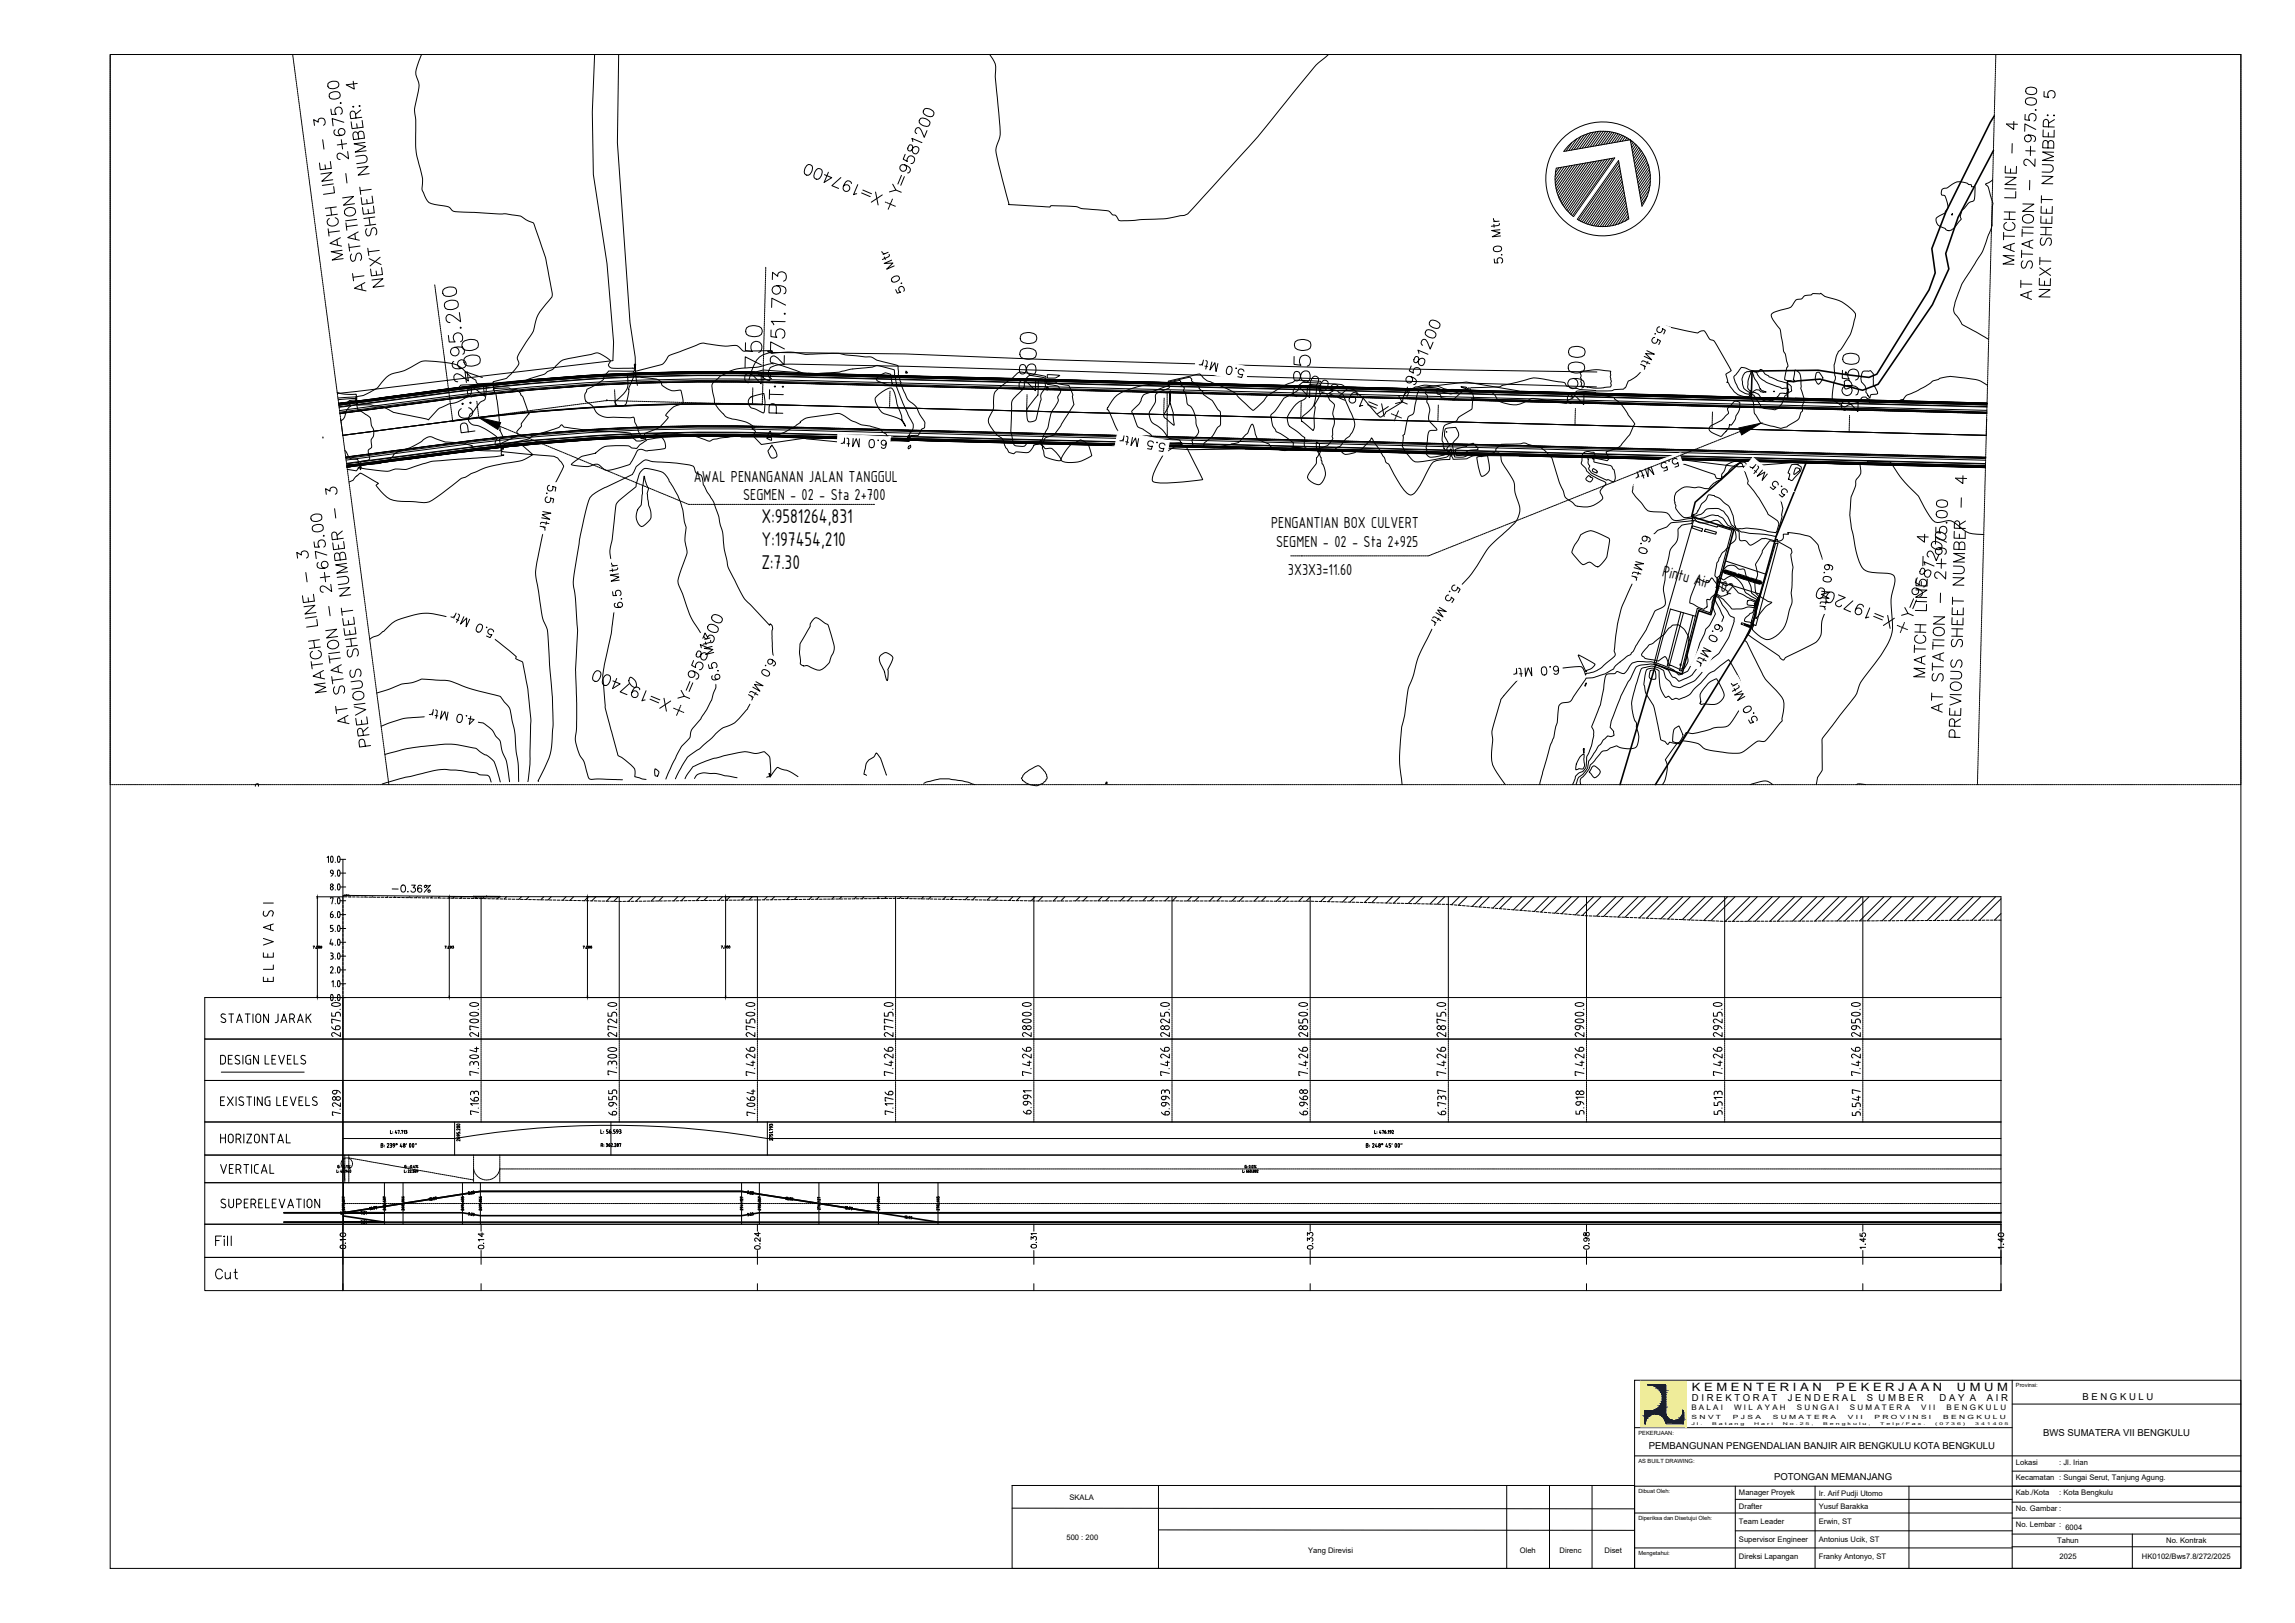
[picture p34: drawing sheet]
<svg xmlns="http://www.w3.org/2000/svg" width="420mm" height="297mm" viewBox="0 0 420 297" stroke-linecap="round" stroke-linejoin="round" font-family="sans-serif">
<defs><g id="words">
<text font-size="7.9" x="90" y="73.7" transform="rotate(-90 90 73.7)">2700</text>
<text font-size="7.1" x="191.2" y="72.7" transform="rotate(-90 191.2 72.7)">2800</text>
<g font-size="6.6">
<text x="140.8" y="71.6" transform="rotate(-90 140.8 71.6)">2750</text>
<text x="241.3" y="74.1" transform="rotate(-90 241.3 74.1)">2850</text>
<text x="291.4" y="75.1" transform="rotate(-90 291.4 75.1)">2900</text>
<text x="341.5" y="76.6" transform="rotate(-90 341.5 76.6)">2950</text>
</g>
<g font-size="5.3">
<text x="58.9" y="161.9">9.0</text>
<text x="59.3" y="167.2">7.0</text>
<text x="59.3" y="164.7">8.0</text>
<text x="59.3" y="172.2">5.0</text>
<text x="59.3" y="174.6">4.0</text>
<text x="57.9" y="184.9">0.0</text>
<text x="59.3" y="182.4">1.0</text>
</g>
<text font-size="4.9" x="38.5" y="235.3">Cut</text>
<g font-size="4.4">
<text x="139.3" y="197.9" transform="rotate(-90 139.3 197.9)">7.426</text>
<text x="215.2" y="197.9" transform="rotate(-90 215.2 197.9)">7.426</text>
<text x="291" y="197.9" transform="rotate(-90 291 197.9)">7.426</text>
</g>
<text font-size="4" x="70.9" y="164.4">-0.36%</text>
<g font-size="3.9">
<text x="139.4" y="95.7">X:9581264,831</text>
<text x="139.4" y="100">Y:197454,210</text>
<text x="139.4" y="104.2">Z:7.30</text>
</g>
<g font-size="3.1">
<text x="127" y="88.3">AWAL PENANGANAN JALAN TANGGUL</text>
<text x="136.1" y="91.4">SEGMEN - 02 - Sta 2+700</text>
<text x="232.7" y="96.7">PENGANTIAN BOX CULVERT</text>
<text x="233.6" y="100.2">SEGMEN - 02 - Sta 2+925</text>
<text x="235.8" y="105.2">3X3X3=11.60</text>
<text x="304.2" y="105.4" transform="rotate(15 304.2 105.4)">Pintu Air -02</text>
</g>
<g font-size="2.1">
<text x="309.7" y="254.6">K E M E N T E R I A N</text>
<text x="336.2" y="254.6">P E K E R J A A N</text>
<text x="358.2" y="254.6">U M U M</text>
</g>
<g font-size="1.7">
<text x="309.8" y="256.5">D I R E K T O R A T</text>
<text x="327.3" y="256.5">J E N D E R A L</text>
<text x="341.8" y="256.5">S U M B E R</text>
<text x="355.1" y="256.5">D A Y A</text>
<text x="363.7" y="256.5">A I R</text>
<text x="381.2" y="256.2">B E N G K U L U</text>
<text x="374" y="262.8">BWS SUMATERA VII BENGKULU</text>
<text x="301.9" y="265.2">PEMBANGUNAN PENGENDALIAN BANJIR AIR BENGKULU KOTA BENGKULU</text>
<text x="324.8" y="270.9">POTONGAN MEMANJANG</text>
</g>
<g font-size="1.4">
<text x="309.6" y="258.1">B A L A I</text>
<text x="317.5" y="258.1">W I L A Y A H</text>
<text x="329" y="258.1">S U N G A I</text>
<text x="338.7" y="258.1">S U M A T E R A</text>
<text x="351.7" y="258.1">V I I</text>
<text x="356.4" y="258.1">B E N G K U L U</text>
<text x="369.1" y="268.1">Lokasi</text>
<text x="377" y="268.1">: Jl. Irian</text>
<text x="195.8" y="274.6">SKALA</text>
<text x="318.4" y="273.7">Manager Proyek</text>
<text x="333" y="273.7">Ir. Arif Pudji Utomo</text>
<text x="369.1" y="270.9">Kecamatan : Sungai Serut, Tanjung Agung.</text>
<text x="369.1" y="273.7">Kab./Kota</text>
<text x="377" y="273.7">: Kota Bengkulu</text>
<text x="195.2" y="281.9">500 : 200</text>
<text x="318.4" y="276.1">Drafter</text>
<text x="318.4" y="278.9">Team Leader</text>
<text x="333" y="276.1">Yusuf Barakka</text>
<text x="333" y="279">Erwin, ST</text>
<text x="369.1" y="276.6">No. Gambar :</text>
<text x="369.1" y="279.5">No. Lembar :</text>
<text x="378.1" y="280">6004</text>
<text x="239.5" y="284.2">Yang Direvisi</text>
<text x="278.2" y="284.2">Oleh</text>
<text x="285.5" y="284.2">Direnc</text>
<text x="293.8" y="284.2">Diset</text>
<text x="318.4" y="282.2">Supervisor Engineer</text>
<text x="318.4" y="285.3">Direksi Lapangan</text>
<text x="333" y="282.2">Antonius Ucik, ST</text>
<text x="333" y="285.4">Franky Antonyo, ST</text>
<text x="376.6" y="282.3">Tahun</text>
<text x="377.1" y="285.3">2025</text>
<text x="392.1" y="285.3">HK0102/Bws7.8/272/2025</text>
<text x="396.6" y="282.3">No. Kontrak</text>
</g>
<g font-size="1">
<text x="369.1" y="253.9">Provinsi:</text>
<text x="300" y="262.6">PEKERJAAN:</text>
<text x="309.7" y="259.8">S N V T</text>
<text x="317.2" y="259.8">P J S A</text>
<text x="324.5" y="259.8">S U M A T E R A</text>
<text x="338.3" y="259.8">V I I</text>
<text x="343.2" y="259.8">P R O V I N S I</text>
<text x="355.7" y="259.8">B E N G K U L U</text>
<text x="300" y="267.7">AS BUILT DRAWING:</text>
<text x="300" y="273.3">Dibuat Oleh:</text>
<text x="300" y="278.2">Diperiksa dan Disetujui Oleh:</text>
<text x="300" y="284.6">Mengetahui:</text>
</g>
<g font-size=".7">
<text x="309.7" y="260.8">J l .</text>
<text x="313.5" y="260.8">B a t a n g</text>
<text x="321.2" y="260.8">H a r i</text>
<text x="326.4" y="260.8">N o . 2 5 ,</text>
<text x="333.8" y="260.8">B e n g k u l u ,</text>
<text x="344.2" y="260.8">T e l p / F a x .</text>
<text x="354.3" y="260.8">( 0 7 3 6 )</text>
<text x="361.6" y="260.8">3 4 1 4 0 5</text>
</g>
</g></defs>
<!-- layer: Jalan -->
<g fill="none" stroke="#000" stroke-width=".18">
<path d="M20.2 10h390.1v277h-390.1zM108.9 10l-.5 10.5 .2 11.4 2.5 16.3 1.2 14.4-.1 3.4-50.4 6M113.3 10l-.3 16.1 2.3 32.9 1 6.3 .1 3.4 .3 1.8M111.1 74.4h.1M141.2 69.3l-.5-.3-.1-.6 .1-.6 .3-.5 1.9-.6a2402.7 2402.7 0 0 1 70.6 1.8l78.8 2.3M213.4 71.9h.3v.2M213.7 75.6v.2M213.7 72.2v.2M213.7 72.6v.2M213.7 72.9v.3M213.7 73.3v.3M213.7 73.7v.2"/>
<path d="M213.7 74.1v.2M213.7 74.5v.2M213.7 74.8v.3M213.7 75.2v.2M213.7 76.3v.3M213.7 76.7v.2M213.7 77.1v.2M213.7 77.5v.2M213.7 77.8v.3M213.7 75.9h.1M213.7 79.7v.2h-.3M213.7 78.2v.3"/>
<path d="M213.7 78.6v.2M213.7 78.9v.3M213.7 79.3v.3M213.7 75.9v.3M269.4 73l48.3 1.4 24.9 .4 21.1 .7M292.4 68.1l-48.8-.8-50.7-1.4-27.2-1.1-24.7-.3a3.6 3.6 0 0 0-3 2.5l-.9 2.5M59.1 80.1h.1M299.3 252.6h111v34.4h-111zM368.4 252.6v34.4h41.8M368.4 257h41.9M185.3 271.9h114v15.1h-114zM185.3 276l114 .1"/>
<path d="M212.1 271.9v15.1M212.1 280l87.2 .1M275.8 271.9v15.1M283.7 271.9v15.1M291.5 271.9v15.1M299.3 266.5h111M299.3 272h111M299.3 261.3h69.1M299.3 276.9h69.1M317.7 274.4h50.7M317.7 272v15M332.3 272v15"/>
<path d="M349.5 272v15M368.4 269.2h41.9M368.4 274.9h41.9M368.4 277.8h41.9M299.3 283.3h69.1M317.7 280.2h50.7M368.4 283.1h41.8M368.4 280.8h41.8M390.4 280.8v6.2"/>
</g>
<path d="M300.4 252.8l8.3 8.4v-8.4zM300.4 252.8l8.3 8.4h-8.3z" fill="#f4ee51" stroke="#f4ee51" stroke-width=".18"/>
<path d="M300.4 252.8h8.3v8.4h-8.3zM308.7 252.8v8.4" fill="none" stroke="#f4ee51" stroke-width=".18"/>
<g fill="#002080" stroke="#002080" stroke-width=".18">
<path d="M301.7 253.4l3.2 .2v-.2zM301.7 253.4l3.2 .2h-3.2z"/>
<path d="M302.4 253.6l2.5 .1v-.1zM302.4 253.6l2.5 .1z"/>
<path d="M302.8 253.7l2.1 .2v-.2zM302.8 253.7l2.1 .2h-1.7z"/>
<path d="M303.2 253.9l1.7 .2v-.2zM303.2 253.9l1.7 .2h-1.3z"/>
<path d="M303.6 254.1l1.3 .3v-.3zM303.6 254.1l1.3 .3h-1z"/>
<path d="M303.9 254.4l1 .4v-.4zM303.9 254.4l1 .4h-.8z"/>
<path d="M304.1 254.8l.8 .4v-.4zM304.1 254.8l.8 .4h-.6z"/>
<path d="M304.3 255.2l.6 .5v-.5zM304.3 255.2l.6 .5h-.6z"/>
<path d="M304.3 255.7l.6 .4v-.4zM304.3 255.7l.6 .4h-.6z"/>
<path d="M304.3 256.1l.6 .4v-.4zM304.3 256.1l.6 .4h-.6z"/>
<path d="M304.3 256.5l.6 .4v-.4zM304.3 256.5l.6 .4h-.8z"/>
<path d="M304.1 256.9l.8 .4v-.4zM304.1 256.9l.8 .4h-1z"/>
<path d="M303.9 257.3l1 .3v-.3zM303.9 257.3l1 .3h-1.3z"/>
<path d="M303.6 257.6l1.3 .3v-.3zM303.2 257.9l.4-.3 1.3 .3z"/>
<path d="M303.2 257.9l1.7 .2v-.2zM302.8 258.1l.4-.2 1.7 .2z"/>
<path d="M302.8 258.1l2.1 .1v-.1zM302.4 258.2l.4-.1 2.1 .1z"/>
<path d="M308.1 258.2l.1 .3v-.3zM308.1 258.2l.1 .3h-.1z"/>
<path d="M301.1 258.2l3.8 .4v-.4zM301.1 258.2l3.8 .4h-3.8z"/>
<path d="M301.1 258.6l3.9 .2-.1-.2zM301.1 258.6l3.9 .2h-3.9z"/>
<path d="M308.1 258.5l.1 .3v-.3zM308.1 258.5l.1 .3h-.2z"/>
<path d="M303.1 258.8h1.9zM303.1 258.8h1.9z"/>
<path d="M301.1 258.8h2zM301.1 258.8h1.6z"/>
<path d="M303.4 258.8l1.6 .1v-.1zM303.4 258.8l1.6 .1z"/>
<path d="M301.1 258.8l1.3 .1 .3-.1zM301.1 258.8l1.3 .1h-1.3z"/>
<path d="M303.8 258.9h1.2zM303.8 258.9h1.2z"/>
<path d="M308 258.8l.2 .2v-.2zM308 258.8l.2 .2h-.2z"/>
<path d="M303.8 258.9l1.3 .2-.1-.2zM303.8 258.9l1.3 .2h-1z"/>
<path d="M301.1 258.9l1 .2 .3-.2zM301.1 258.9l1 .2h-1z"/>
<path d="M304.1 259.1l1 .1v-.1zM304.1 259.1l1 .1h-.9z"/>
<path d="M304.2 259.2l1 .1-.1-.1zM304.2 259.2l1 .1z"/>
<path d="M301.1 259.1l.7 .2 .3-.2zM301.1 259.1l.7 .2h-.7z"/>
<path d="M308 259l.2 .3v-.3zM308 259l.2 .3h-.4z"/>
<path d="M304.4 259.3l.9 .1-.1-.1zM304.4 259.3l.9 .1h-.8z"/>
<path d="M307.8 259.3l.4 .2v-.2zM307.8 259.3l.4 .2h-.6z"/>
<path d="M304.5 259.4l.9 .2-.1-.2zM304.5 259.4l.9 .2h-.8z"/>
<path d="M301.1 259.3l.4 .3 .3-.3zM301.1 259.3l.4 .3h-.4z"/>
<path d="M304.6 259.6h.9zM304.6 259.6h.9z"/>
<path d="M307.6 259.5l.6 .2v-.2zM307.4 259.7l.2-.2 .6 .2z"/>
<path d="M304.6 259.6l1.1 .2-.2-.2zM304.6 259.6l1.1 .2h-1z"/>
<path d="M307.4 259.7l.8 .1v-.1zM307.1 259.8l.3-.1 .8 .1z"/>
<path d="M304.7 259.8l1.2 .1zM304.7 259.8l1.2 .1z"/>
<path d="M301.1 259.6l.3 .3 .1-.3zM301.1 259.6l.3 .3h-.3z"/>
<path d="M304.8 259.9h1.2zM304.8 259.9h1.2z"/>
<path d="M307.1 259.8l1.1 .1zM306.9 259.9h1.3z"/>
<path d="M306.9 259.9l1.3 .1zM306.7 260h1.5z"/>
<path d="M304.8 259.9l1.5 .1zM304.8 259.9l1.5 .1z"/>
<path d="M306.7 260h1.5zM306.6 260h1.6z"/>
<path d="M304.8 260h1.8zM304.8 260h1.8z"/>
<path d="M304.8 260l3.4 .2v-.2zM304.8 260l3.4 .2h-3.3z"/>
<path d="M301.1 259.9l.2 .3 .1-.3zM301.1 259.9l.2 .3h-.2z"/>
<path d="M304.9 260.2l3.3 .4v-.4zM304.9 260.2l3.3 .4h-3.3z"/>
<path d="M301.1 260.2l.1 .4 .1-.4zM301.1 260.2l.1 .4h-.1z"/>
</g>
<!-- layer: sungai -->
<path d="M365 27.5l-6.5 12.3-2.3 6.6 .6 2.8-3 6.6-10 14.5-2.8 1.1-7.8-2-4.8 .5-1.1-.1-.1 .2 .1 2.7M365.1 21.2l-.7 1.2-8.2 16.5-2.5 6.6 .6 4.4-1.1 3.2-9.6 15.4-1.4 .6-9.4-1.3-12 .1-.2 4.6M319 84.3l-8.7 7.6-.6 2.6 7.7 2.4-4.2 15.6-2.2-.8-3 11.7-4.9-1.8-6.5 22M330.8 84.5l-5.6 13.7-4.3 16-.7 1.6-17.1 27.8" fill="none" stroke="#000" stroke-width=".3"/>
<!-- layer: Bangunan -->
<g fill="none" stroke="#000" stroke-width=".19">
<path d="M309.8 96.2l1.9 .6-.1 .4-1.8-.6zM312.2 96.8l2 .6-.1 .4-2-.6zM307.7 112l-2.5 9.8 .4 .1 2.6-9.8M309.9 112.7l-2.4 10 .4 .1 2.5-10M314.6 106.4l2.5-9.3-2.6-.9-.1 .3-4.4-1.3-4.6 16.1-2.6 10.2 .3 .1 2.7-10.1 4.6 1.3 .3-1.5 2.4 .8 1.5-5.7 7.7 2.4-1.3 5.5 .5 .2 4-15.1-.4 .1-2.8 9.3M315.7 104.4h.1M315.7 104.5l-.1 .1M315.7 104.9l1.9 .6M315.7 104.6h.1M315.7 104.7h.1M315.7 104.5v.2M315.7 104.7h-.2l.3 .1"/>
<path d="M315.7 104.5h.1M315.8 104.7h.1M315.8 104.8h.1M315.8 104.7v.1M315.8 104.5h.1M315.8 104.4v.1M315.8 104.6h.1M315.9 104.7h.1M315.8 104.3l2 .6M315.9 104.6h-.1M315.9 104.8h.1M315.9 104.4h-.3l.2 .1"/>
<path d="M315.9 104.4h.1M315.9 102.7l7.4 2.4M315.9 104.8l.8 .2M315.9 104.5h.1M316 104.5h.1M316 104.8h.1M316 104.7v.1M316 104.7h.1M316 104.6h.1M316 104.5l1.6 .5M316 104.8l.6 .2M316 104.5v.1"/>
<path d="M316.1 104.6l-.2-.2-.2 .2 .1 .2h.2M316.1 104.7l-.1 .1M316.1 104.6h.1M316.1 104.6v.1M316.1 104.5l-.1 .1M316.1 104.7v.1M316.1 104.6l-.1 .2M316.1 104.7h.1M316.1 104.6l.6 .2M316.1 104.7h-.1M316.1 104.6v.2M316.1 104.8h.1"/>
<path d="M316.1 104.7l.6 .1-.5-.1M316.1 104.6v.2v-.1M316.1 104.6l.1 .1M316.2 104.7l.5 .2zM316.2 104.7l.5 .2-.5-.2M316.2 104.7l.5 .2M316.2 104.7h.1M316.2 104.7v.1M316.4 105l.1 .1zM316.5 105.1h.1M316.6 105h.2M316.7 105v.1"/>
<path d="M316.7 105h.1M316.7 105l-.2 .1M316.7 105.1l.1 .1M316.7 104.9l-.1 .1M316.7 104.9l.6 .2M316.7 104.9l.1 .1M316.7 104.9v.1M316.7 104.8v.1M316.7 104.9l.6 .1zM316.7 105.1l.8 .2M316.7 104.8l-.1 .2M316.7 104.8l.7 .2"/>
<path d="M316.8 105l.6 .2M316.8 105.2h.1zM317.2 105.1h.1M317.3 105h.1M317.3 105v.1M317.3 105l-.1 .1M317.3 105.1h.1M317.4 105h.1M317.4 105l-.1 .1M317.4 105.1h-.1M317.4 105.1v.1M317.4 105v.1"/>
<path d="M317.4 105.2h.1M317.5 105.2h.1M317.4 105.2v.1M317.4 105.3h.1M317.5 105.1h.1M317.5 105l-.1 .2M317.5 105.3h.1M317.5 105.2h-.1M317.5 105h-.1M317.5 105h.2v.2l-.1 .1-.2-.1M317.5 105v.1M317.5 105h.1"/>
<path d="M317.6 105.2h.1M317.6 105l-.1 .1M317.6 105h.1M317.6 105.3l.5 .2M317.6 105.1v.1M317.7 105.3h-.2M317.7 105h.1M317.7 105.2l-.1 .1M317.7 105.4h.2M317.7 105.1h.1M317.7 105.2h.1M317.7 105l.2 .1"/>
<path d="M317.7 105l-.1 .1M317.7 105v.1M317.8 105.1h.1M317.8 105.2h.1M317.8 105.1l.1 .1M317.8 105v.1M317.9 105.1l-.1 .2M317.9 105.4h.2M317.9 105.4h.1M317.9 105.1v.1M317.9 105.1l.3 .1M317.9 105.2h.2"/>
<path d="M318 105.2l-.1 .2M318 105.4h.1M318 105.6l1.9 .6M318.1 105.4h.1M318.1 105.4v.1M318.1 105.3h.1M318.1 105.5h.1M318.1 105.3v.1M318.1 105.2h.1M318.2 105.5h.1M318.2 105.2h.1M318.2 105.3v.1"/>
<path d="M318.2 105l1.9 .6M318.2 105.4h.1M318.2 105.5l.8 .3M318.3 105.3l-.1 .1M318.3 105.4h-.1M318.3 105.5h.1M318.3 105.2h.1M318.4 105.3h.1M318.3 105.2l1.6 .5M318.3 105.4h.1M318.3 105.3h.1M318.4 105.3v.1"/>
<path d="M318.4 105.5h.1M318.4 105.5l.6 .2M318.4 105.3l-.2-.1-.2 .1 .3 .3M318.4 105.4v.1M318.4 105.3l.1 .1M318.4 105.2v.1M318.4 105.3v.2M318.4 105.3l1.3 .4M318.5 105.4v.1M318.5 105.5h.1M318.5 105.5h-.1M318.5 105.5l.5 .1z"/>
<path d="M318.5 105.4l.5 .2zM318.5 105.5l.5 .1M318.5 105.4l.5 .2M318.6 105.4l-.1 .1M318.6 105.4h-.1M318.7 105.8h.1zM318.8 105.8h.2M318.8 105.8l.2 .1M319 105.8h.1M319 105.7h.1M319 105.7v.1M319 105.9h.2"/>
<path d="M319 105.6v.1M319 105.8l.1-.1 .6 .2M319 105.6l.6 .2zM319 105.6l.6 .2M319 105.6l.1 .2-.1-.1M319 105.5h.1M319.1 105.5l-.1 .1M319.1 105.8l.7 .2M319.1 105.5l-.1 .2M319.2 105.9h.1zM319.6 105.8v.1M319.6 105.8h.1"/>
<path d="M319.6 105.8l-.5-.2 .5 .2M319.6 105.7h.1M319.6 105.7v.2l.1-.1M319.6 105.7v.1M319.6 105.9h.1M319.7 105.8h.1M319.7 105.9h.1M319.7 105.8h-.1M319.7 105.8v.1M319.7 106h.1M319.7 105.9v.1M319.7 105.7v.2"/>
<path d="M319.7 105.7v.1M319.8 105.8h.1M319.8 105.9h.1M319.8 105.8v.1M319.8 106h.1M319.8 105.9h-.1M319.8 105.7h.2l.1 .2-.2 .2-.2-.2M319.8 105.7v.1M319.8 105.7h.2M319.8 105.7h.1M319.8 106.1h.1M319.9 105.8v.1"/>
<path d="M319.9 105.7h.1M319.9 106.1h.1M319.9 106.1h.3M319.9 105.9h.1M319.9 106v.1M320 106h.1M320 105.7h.1M320 105.8h.1M320 105.8h.3M320 105.9h.1M320 106v.1M320 105.8v.1"/>
<path d="M320 106l.2 .1M320 105.8l.2 .1M320.1 105.9h.1M320.1 105.8h-.1M320.2 106.1l.2 .1M320.2 106.1h.1M320.2 105.9v.2M320.2 105.9h.2M320.3 105.8l-.1 .1M320.3 105.8l.2 .1M320.3 105.9l-.1 .2M320.3 106.3l1.9 .6"/>
<path d="M320.4 106v.2M320.4 106.1h.1M320.4 106h.1M320.4 105.9h.1M320.4 106.2h.1M320.4 105.9h.2M320.5 106.2h.1M320.5 105.8l1.9 .5M320.5 106.1h.1M320.5 106.3h.1M320.5 106.2v.1M320.5 106.3l.8 .2"/>
<path d="M320.6 106.3h.1M320.6 106.2l-.1 .1M320.6 106.2h.1M320.6 105.9h.1M320.7 106h.1M320.6 106.1h.1M320.6 106.2v.1M320.6 105.9l1.6 .5M320.7 106.1h-.1M320.7 106.1h.1M320.7 106.2h.1M320.7 106.2l.6 .2"/>
<path d="M320.7 106l-.2-.1-.2 .1 .1 .2h.2M320.7 106l-.1 .1M320.7 106v.2M320.7 106v.1M320.7 106.1l.1 .1M320.7 106.1l.6 .1M320.8 106.2h.1M320.8 106.1h.1M320.8 106.1v.1v-.1M320.8 106.2l.5 .1zM320.8 106.2l.5 .1M320.8 106.2l.5 .1-.5-.1"/>
<path d="M320.9 106.1l-.1 .1M321 106.5h.1zM321.1 106.5l.2 .1M321.3 106.4l.1 .1M321.3 106.5v.1l-.2-.1M321.3 106.5l.8 .2M321.3 106.5h.1M321.3 106.4h.1M321.3 106.2h.1M321.3 106.6h.2M321.4 106.2l-.1 .2M321.4 106.3l.5 .2z"/>
<path d="M321.4 106.4l.5 .1M321.4 106.2l.6 .3M321.4 106.5l.6 .1M321.5 106.6l.1 .1zM321.9 106.6h.1M321.9 106.5h.1M321.9 106.5v.1l.1-.1M321.9 106.5h.1h-.1M321.9 106.5v.1M322 106.6h.1M322 106.6v.1M322.1 106.5h.1"/>
<path d="M322 106.5v.1M322 106.7h.1M322 106.5h.1M322.1 106.6h.1M322.1 106.5l-.1 .2M322.1 106.7h.1M322.1 106.5h-.1M322.1 106.5l.2-.1v.2l-.1 .2-.2-.2M322.1 106.8h.1M322.1 106.4v.1M322.1 106.4l.1 .1M322.2 106.6h.1"/>
<path d="M322.2 106.7l-.1 .1M322.2 106.8h.1M322.2 106.7v.1M322.2 106.4v.1M322.2 106.5h.1M322.3 106.8h.1M322.3 106.5h.1M322.3 106.7h.1M322.3 106.5l.3 .1h-.3M322.3 106.7l.2 .2-.3-.1M322.3 106.6h.1M322.4 106.5h-.1"/>
<path d="M322.5 106.6v.2"/>
<circle cx="315.9" cy="104.6" r=".05"/>
<circle cx="315.9" cy="104.6" r=".03"/>
<circle cx="315.9" cy="104.6" r=".12"/>
<circle cx="317.6" cy="105.2" r=".05"/>
<circle cx="317.6" cy="105.2" r=".03"/>
<circle cx="317.6" cy="105.2" r=".12"/>
<circle cx="318.2" cy="105.3" r=".05"/>
<circle cx="318.2" cy="105.3" r=".03"/>
<circle cx="318.2" cy="105.3" r=".12"/>
<circle cx="319.9" cy="105.9" r=".03"/>
<circle cx="319.9" cy="105.9" r=".12"/>
<circle cx="320.5" cy="106.1" r=".05"/>
<circle cx="320.5" cy="106.1" r=".12"/>
<circle cx="322.2" cy="106.6" r=".03"/>
<circle cx="322.2" cy="106.6" r=".12"/>
</g>
<!-- layer: C-ROAD-STAN -->
<g fill="none" stroke="#000" stroke-width=".18">
<path d="M111.1 73.3h.1M89.1 164.1h.1"/>
<circle cx="82.9" cy="77" r=".05"/>
<circle cx="139.5" cy="74" r=".05"/>
<circle cx="86.7" cy="164.1" r=".05"/>
<circle cx="91.5" cy="164.1" r=".05"/>
</g>
<!-- layer: C-ROAD-LINE-EXTN -->
<g fill="none" stroke="#000" stroke-width=".18">
<path d="M83.2 77h-.3M83.5 76.9l-.2 .1M83.9 76.9h-.2M84.3 76.8l-.3 .1M84.6 76.8h-.2M85 76.7l-.2 .1M85.4 76.7h-.2M85.8 76.6l-.3 .1M86.1 76.6h-.2M86.5 76.5l-.2 .1M86.9 76.5h-.3M92.8 75.7h-.2"/>
<path d="M93.2 75.7h-.2M93.6 75.6h-.3M93.9 75.6h-.2M94.3 75.5l-.2 .1M94.7 75.5h-.3M95.1 75.4h-.3M95.4 75.4h-.2M95.8 75.3l-.2 .1M96.2 75.3h-.3M96.5 75.2l-.2 .1M96.9 75.2h-.2M97.3 75.1h-.3"/>
<path d="M97.7 75.1h-.3M98 75l-.2 .1M98.4 75h-.2M98.8 74.9l-.3 .1M99.1 74.9h-.2M99.5 74.8l-.2 .1M99.9 74.8h-.2M100.3 74.7l-.3 .1M100.6 74.7h-.2M101 74.6l-.2 .1M101.4 74.6h-.3M101.7 74.5l-.2 .1"/>
<path d="M102.1 74.5h-.2M102.5 74.4l-.2 .1M102.9 74.4h-.3M103.3 74.3l-.3 .1M103.6 74.3h-.2M104 74.2l-.3 .1M104.4 74.2h-.3M104.7 74.1l-.2 .1M105.1 74.1h-.2M105.5 74l-.3 .1M105.9 74h-.3M106.2 73.9l-.2 .1"/>
<path d="M106.6 73.9h-.3M107 73.9h-.3M107.3 73.8h-.2M107.7 73.8h-.2M108.1 73.7h-.3M108.4 73.6l-.2 .1M108.8 73.6h-.2M109.2 73.6h-.3M109.6 73.5h-.3M109.9 73.5h-.2M110.3 73.4h-.2M110.7 73.3l-.3 .1"/>
<path d="M111.4 73.3h-.6M111.5 73.3h.3M111.9 73.3h.2M112.3 73.3h.2M112.6 73.3h.3M113 73.3h.3M113.4 73.4h.2M113.8 73.4h.2M114.2 73.4h.2M114.5 73.4h.3M114.9 73.4h.2M115.3 73.4h.2"/>
<path d="M115.7 73.4h.2M116 73.4h.3M116.4 73.4h.2M116.8 73.5h.2M117.1 73.5h.3M117.5 73.5h.3M117.9 73.5h.3M118.3 73.5h.2M118.6 73.5h.3M119 73.5h.3M119.4 73.5h.2M119.8 73.5h.2"/>
<path d="M120.1 73.5h.3M120.5 73.5h.3M120.9 73.6h.2M121.3 73.6h.2M121.6 73.6h.3M122 73.6h.3M122.4 73.6h.2M122.8 73.6h.2M123.1 73.6h.3M123.5 73.6h.3M123.9 73.6h.2M124.3 73.6h.2"/>
<path d="M124.7 73.6h.2M125 73.6l.3 .1M125.4 73.7h.2M125.8 73.7h.2M126.1 73.7h.3M126.5 73.7h.3M126.9 73.7h.2M127.3 73.7h.2M127.6 73.7h.3M128 73.7h.3M128.4 73.7l.3 .1M128.8 73.8h.2"/>
<path d="M129.1 73.8h.3M129.5 73.8h.3M129.9 73.8h.2M130.3 73.8h.2M130.6 73.8h.3M131 73.8h.3M131.4 73.8h.2M131.8 73.8h.2M132.1 73.8h.3M132.5 73.8l.3 .1M132.9 73.9h.2M135.9 73.9h.2"/>
<path d="M136.3 73.9h.2M136.6 73.9l.3 .1M137 74h.3M137.4 74h.2M137.8 74h.2M138.1 74h.3M138.5 74h.3M138.9 74h.2M139.3 74h.3"/>
</g>
<!-- layer: C-ROAD-CNTR-N -->
<path d="M82.9 77l-20.1 2.7M139.6 74l224 5.7" fill="none" stroke="#000" stroke-width=".18"/>
<path d="M139.6 74a359.4 359.4 0 0 0-56.7 3" fill="none" stroke="#000" stroke-width=".3"/>
<!-- layer: C-LABELS_Alignment_Chainages etc -->
<g fill="none" stroke="#000" stroke-width=".18">
<path d="M79.6 52.1v.3M79.7 52.6v.2M79.7 52.9v.3M79.7 53.3l.1 .3M79.8 53.7v.2M79.8 54l.1 .3M79.9 54.4v.3M79.9 54.8l.1 .2M80 55.2v.2M80 55.5l.1 .3M80.1 55.9v.2M80.1 56.3l.1 .2"/>
<path d="M80.2 56.6v.3M80.2 57l.1 .3M80.3 57.4v.2M80.3 57.8l.1 .2M80.4 58.1v.3M80.4 58.5l.1 .2M80.5 58.9v.2M80.5 59.3l.1 .2M80.6 59.6v.3M80.6 60l.1 .2M81.1 53.1a1.92 1.92 0 0 1 2.3-.3 .84 .84 0 0 1-.2 1.2 2.07 2.07 0 0 1-2 0l-.2-.6zM81.4 55.5a1.96 1.96 0 0 1 2.3-.3 .84 .84 0 0 1-.2 1.2 2.07 2.07 0 0 1-1.9 0l-.3-.6z"/>
<path d="M84.1 57.2l.2 1.7-1.3-1.1a.76 .76 0 0 0-1.3 .1v.7a.62 .62 0 0 0 .7 .4M140 55.7v.3M140 56.1v.3M140 55.4v.2M140 55v.2M140.1 53.9v.2M140.1 54.2v.3M140.1 54.6l-.1 .2M140.1 53.1v.2M140.1 53.5v.2M140.1 52.4v.2M140.1 52.7v.3"/>
<path d="M140.1 52v.2M140.1 51.6v.2M140.1 50.8v.3M140.1 51.2v.3M140.2 49.7v.3M140.2 50.1v.3M140.2 50.5l-.1 .2M140.2 48.9v.3M140.2 49.3v.3M141.4 51.2v-1.4l1 .8a.82 .82 0 0 1 1-.9 .82 .82 0 0 1 .6 1.2l-.2 .3-.4 .3M142.2 52.3a.79 .79 0 0 1 .7 1.1 .79 .79 0 0 1-1.3 .3 .79 .79 0 0 1 .1-1.3 2.18 2.18 0 0 1 2.1 .3 .74 .74 0 0 1-.3 1.1M143.7 57.3l.1 .1-.1 .1-.1-.1"/>
<path d="M143.7 58.9l-2.5-.1 .5 .6M143.8 55.8l-2.5-1.2v1.7M62.4 76.7v.1M62.4 76.9v.3M62.4 77.3l.1 .3M62.5 77.7v.2M62.5 78l.1 .3M62.6 78.4v.3M62.7 78.8v.2M62.7 79.2v.2M62.7 79.6l.1 .1M80.7 60.4v.2"/>
<path d="M80.7 60.7l.1 .3M80.8 61.1v.2M80.8 61.5l.1 .2M82.8 76.4v.2M82.8 76.7l.1 .3M85.8 74.6a.94 .94 0 0 1 .7 1 .94 .94 0 0 1-.8 .9 1.13 1.13 0 0 1-1.3-.1 1.13 1.13 0 0 1-.4-1.2l.5-.4M87 78.9l-2.6 .3-.1-1.4a.67 .67 0 0 1 .7-.4 .67 .67 0 0 1 .6 .5l.1 1.1M112.5 71.6v.2M112.5 71.3v.2M112.5 72l.1 .2M112.6 72.3v.3M112.6 72.7v.3"/>
<path d="M112.6 73.1v.2M112.6 73.5v.2M112.6 74.2l.1 .1M112.6 73.8v.3M137.8 73.9v.1M139.6 73.7v.3M140.9 72.2h2.5M141.2 60.4l-.1 1.2 1.1 .2a.9 .9 0 0 1 0-1.4 .9 .9 0 0 1 1.4 .2 .9 .9 0 0 1-.4 1.3M142.1 75.6v-1.1a.67 .67 0 0 0-.6-.6 .67 .67 0 0 0-.7 .6v1.1h2.5M143.2 70.8l.1-.1 .1 .1-.1 .1zM143.6 65.1v1.7l-1.2-1.3a.79 .79 0 0 0-1.2-.1l-.2 .7 .2 .4 .4 .1M143.6 63.9l-2.5-1.3v1.7"/>
<path d="M162.9 74.5v.1M162.9 74.1v.2M162.9 73.7v.3M162.9 72.6v.3M162.9 73v.2M162.9 73.3v.3M162.9 71.8v.3M162.9 72.2v.3M162.9 71.6v.1M188 75.1v.1M213.1 75.7l-.1 .2M213.1 75v.2"/>
<path d="M213.1 75.4v.2M213.1 74.2v.3M213.1 74.6v.3M213.1 73.5v.3M213.1 73.9v.2M213.1 73.1v.3M213.1 72.9v.1M238.1 76.4v.1M263.2 76.6v.3M263.2 77v.1M263.3 75.9v.2M263.3 76.2l-.1 .3"/>
<path d="M263.3 75.5v.3M263.3 74.8v.2M263.3 75.1v.3M263.3 74.1v.2M263.3 74.4v.2M288.3 77.6v.2M288.4 77.3v.2M313.4 78.3v.1M313.5 77.9l-.1 .3M313.5 77.2v.2M313.5 77.5v.3M313.5 76.4v.3"/>
<path d="M313.5 76.8v.2M313.5 76v.3M313.5 75.7v.2M313.5 75.4v.1M338.5 78.9v.1M363.6 79.5v.2M363.6 78.8v.2M363.6 79.2v.2M363.7 78.4l-.1 .3M363.7 78v.3M363.7 77.7v.2M363.7 77.3v.2"/>
<path d="M363.7 76.9v.3M363.7 76.7v.1"/>
</g>
<!-- layer: C-SURFACE_Contour_Major -->
<g fill="none" stroke="#000" stroke-width=".18">
<path d="M355.5 34.7l.5-.3a.97 .97 0 0 0 1-.4 2.7 2.7 0 0 1 3.4-.2l.5 .1a.38 .38 0 0 0 .3 .3 .38 .38 0 0 0 .4-.1l-.1 2.3a.95 .95 0 0 1-1 .6l-.7 .9a1.73 1.73 0 0 0-.9 1.5v.2a.58 .58 0 0 1-.3 1 2.68 2.68 0 0 1-1.9 1.6l-.4-.1-.1-.2a1.99 1.99 0 0 1-1.8-1.8l.1-.1a3 3 0 0 1 1.6-1v-.3a1.33 1.33 0 0 0 .4-1.6 1.67 1.67 0 0 0-.6-1.4h-.3a.74 .74 0 0 1-.1-1zM364.8 32.9l-1.2 .7-.1 .1 .1 .1a2.34 2.34 0 0 1 .8 1.9l.5 1.5-.2 2.2a5.5 5.5 0 0 1-.4 2.9l-.4 1a14.2 14.2 0 0 1-2.5 5.2l-.5 .8a17.7 17.7 0 0 0-3.2 7.5l.1 .5 .6 .8a3.6 3.6 0 0 0 2.1 2l3.6 2M61.9 72.8l3.3-.2v.6h.1l.1 .2 1.7-.2a20.1 20.1 0 0 0 5-.7l5-.5 6.7-1.1 .5-.4 6-.3 .1 .3 4.5-.6a4.3 4.3 0 0 0 2.1-.6l.9-.3a5.1 5.1 0 0 0 2.6-1.1l.7-.3 .8-.9a2.9 2.9 0 0 1 2.2-1.1l4.3-.8a1.6 1.6 0 0 1 1.9 .3l1.4 .9-.4 .8a.86 .86 0 0 0 .9 .6h3.8v.4l.3 .1 3.7-.9a2.59 2.59 0 0 0 2.3-1.9l4.8-1.8a3 3 0 0 1 2.8-.3 12.6 12.6 0 0 0 4.6 .2 2.38 2.38 0 0 1 1.5 1h5.3v.5l.2-.1a15.3 15.3 0 0 1 6.2 .3l3.6-.2a9 9 0 0 1 3.7 .3l2.7 .2a4.9 4.9 0 0 1 2.2 .4l.5 .3 3.9 1 .1 1.6 .5 1.5-.1 .2 .8 1.9a3.3 3.3 0 0 0 1.7 2l.5 .5 .5 1.2 .5 .9a1.42 1.42 0 0 1 .2 1.7 2.1 2.1 0 0 0-1 1.3h-1.4l-.3 1.1h-.6a16 16 0 0 0-5.6 .4l-6.3-.3-6.4-.7-6.3-.4v.2h-1.1h-4.4l-.2-.2-1.8 .1-1.8 .3-1.6 .3a1.46 1.46 0 0 1-1.5-.1 20.8 20.8 0 0 0-7.5-1.1l-3.1 .7v.4l-.7 .2a1.35 1.35 0 0 1-1.9-1l-.2-.3-2.2-.2a53.1 53.1 0 0 1-10-1 .38 .38 0 0 0-.5-.3 1.97 1.97 0 0 1-1.6 .8l-3.8 1.3-.5 .4-5 1.2v1.6v.1l.4 .1-1.6 .3-6.3 .4a26.3 26.3 0 0 0-6.7 .8l-1.5 .5a5.2 5.2 0 0 1-3.4 .5h-.3l-1.1 .4h-.8l-4.4-.5v-.4h-.2l-.7 .9-1.6-.3M62.4 77a2.11 2.11 0 0 0 1-1.8l.9-.9-.7-.6 .2-.2a1.68 1.68 0 0 1 1.4-.2l.1 .7a1.27 1.27 0 0 0 1 1.4l.6 .4a1.5 1.5 0 0 1 1 1.7l.1 .3a2.1 2.1 0 0 1-.1 2.7v.3a1.23 1.23 0 0 1-.1 1.3l-.2 .1a1.5 1.5 0 0 0 0 1.6l.1 .2-.3 .2-1 .2a.53 .53 0 0 0-.4 .7l-.4-.5a.44 .44 0 0 0-.3-.5 1.4 1.4 0 0 1-1.8-1.2l-.4-.4M89.2 70.5h1.1l.1 .6-.1 .3 .1-.2 .2 .7a.98 .98 0 0 1 .3 1.1l.6 4.9a2.95 2.95 0 0 0 .5 1.9l.1 .3-.5 .2a.41 .41 0 0 0-.1 .6l.1 .7-.9-.2v-.6l.4-.7a9 9 0 0 0-4.6-2.4l-.3-.1a1.19 1.19 0 0 1 .1-1.9l.3-.2a4.6 4.6 0 0 1 2.2-2.4l.2-2.4zM115 68.5h.9l.2 .4-1 2.2v.6l-.3 1.5a1.14 1.14 0 0 1-1 1.1 1.14 1.14 0 0 1-1.2-.8v-.1a7.4 7.4 0 0 0 2.2-2.3l.2-.5-.1-1.9zM117.9 79.9l.1-.1v.2h-.1zM137.2 72.9a4.2 4.2 0 0 1 2.7-.8v.1a6.8 6.8 0 0 1-.1 3.3 1.68 1.68 0 0 1-1.2-.5l-.3-.1a1.25 1.25 0 0 1-1.2-.7 1.25 1.25 0 0 1 .1-1.3zM141 78.9l.2 .9h-.6zM160.5 69.2a2.65 2.65 0 0 1 1.9-.9l.6 .2 .3 1.8-.2 .3-.9-.3a3.2 3.2 0 0 1-1.7-.8zM160.5 72.5l1-.8a2.4 2.4 0 0 1 1.7-.7l.1 .1a8.5 8.5 0 0 1 1.1 3.3v.1a3.9 3.9 0 0 1 .7 2.2l.7 1.3-.1-.1a2.43 2.43 0 0 0-2.1-1.7l-1.7-.5a3.4 3.4 0 0 1-1.6-2.9zM165.9 67.9l.2 .3-.2 .1z"/>
<path d="M166.2 79.8l.1-.1 .1 .4h-.3zM182.4 71.4a8 8 0 0 1 2.7-1.9l.8-.8a1.36 1.36 0 0 1 1.8-.5l3.8 .7 .2 .9 .1 .1h.6a2.08 2.08 0 0 1 1.5 .4l1.8 .3a3.2 3.2 0 0 1 .7 2.2l.2 1.2-2.5 4-1.1 1.6-.8 .2a.99 .99 0 0 0-1 .7l-.2 .4-.4 .3-1.4 .3a1.8 1.8 0 0 1-2.4 1.2h-.8l-.4 .3-.9-.2-.8-1.3a1.98 1.98 0 0 0-1.3-1.8l-.2-.2a7.3 7.3 0 0 1-1.5-2.5l.3-.9a4 4 0 0 0 .7-3 2 2 0 0 1 .5-1.7zM190.2 69.5l.2-.2 .8 .2v.1a2.2 2.2 0 0 1-.6 2.4v.2a11 11 0 0 1-.7 3.5l-.2 .9a1.12 1.12 0 0 1-1.4 .6 2.93 2.93 0 0 1 .7-3.7l1-1.2zM191.7 68.6l2.3 .1-.3 .2a2.05 2.05 0 0 1-1.7 .3l-.3-.1zM209.3 72.3l4.4-1.6 .3-.1v-.2a.33 .33 0 0 1 .1-.5l3.7-.9 .4 .4v.4l1.2 .9 .2 .2-.1 .2 .2 .2a.98 .98 0 0 1 .6 .9l1.7 1.3a4.2 4.2 0 0 0 1.4 1.9l.1 2a.82 .82 0 0 1-.6 .8 7.3 7.3 0 0 1-2.5 3v.6h-.4l-3.8-.2-.1-.5h-.9a2.94 2.94 0 0 1-1.8-.3l-.5-.1a2.95 2.95 0 0 1-2.4-1.3l-1.2-.8a1.83 1.83 0 0 1-1.4-1.5l-.5-1.3a.44 .44 0 0 1 0-.8 3.7 3.7 0 0 0 1.5-1.8zM214.1 70.2v.2zM214.2 71.6l.1 .1a6.5 6.5 0 0 0 .5 3.9l.1 2.2-1.7-1.4-.2-.4a5.1 5.1 0 0 0 1.1-4.1zM235 72.9l1.3-.7a2.24 2.24 0 0 0 1.4-1.1v-.3a1.25 1.25 0 0 1 1-.8l2.9 .1 .1 .1a.73 .73 0 0 0 1 .8l1.3 .3a1.14 1.14 0 0 1 1.1 .5l.6 .2 .2 .2 1.3 3a5.5 5.5 0 0 1 .8 2.9l-.4 1-.4 .6a5.2 5.2 0 0 0-1.8 1.9l-.5 .2-.7 .5-2.7 .1-4.5-.5a.77 .77 0 0 1-.3-.9l-2.3-1.6a1.11 1.11 0 0 1-1-.9l-.4-.5-.3-1.4a.68 .68 0 0 1 .4-1zM241.1 70.8h.3l.3 1.4-1 1.9 .1 .6-.2 1.7a4.1 4.1 0 0 1-.2 2.3h-.1l-1.7-1.5a.6 .6 0 0 1-.4-.5 .6 .6 0 0 1 .4-.6 4.4 4.4 0 0 0 2.3-3.9zM260 71.2a5.9 5.9 0 0 1 4 .2l.1 .3 1.5 .4 2.7-.7a.51 .51 0 0 1 .5-.2 .51 .51 0 0 1 .4 .3l.5-.1 2.8 .2a2.39 2.39 0 0 1 1.7 1.6 5.1 5.1 0 0 0 6.1-.3l1.2 .1 5.3 .8 .1-.5 1.1-.5-.5-.2 1.2-1 3.4 .2v.4l3.1 .5 .4 .1v.1a9.6 9.6 0 0 1 2.6 3.2l1.1 1.5-.2 .3a9.7 9.7 0 0 1-2.8 4l-2.3 .8 .2 .5 .4 .4a.43 .43 0 0 1-.3 .7l-2.3-.5-.2-1h-.4a1.32 1.32 0 0 0-1.7 .4l-.2 1.6 .8 1a3.3 3.3 0 0 0 2.1 1.8l1.5 .6 .1 .2-.9 1.1a.99 .99 0 0 0 .2 1.4l.1 .3a4.2 4.2 0 0 1-5.1 1.2l-.4-.4-.6-.4a1.85 1.85 0 0 1-1.1-1.7 23.6 23.6 0 0 1-2-5.8 5.3 5.3 0 0 0-4.3-2.7 1.49 1.49 0 0 0-1.5-.2l-2.6 .1a1.86 1.86 0 0 0-1.9 1l-.1 .2a1.11 1.11 0 0 1-1.2 .5 8.4 8.4 0 0 1-3.2 .3 .98 .98 0 0 0-1.1 .3l-.8 .1-1.2-.1-.5-2.5 .6-.5a1.49 1.49 0 0 0 .1-2.4l-1.9 .3-.1 .4a1.89 1.89 0 0 0 .5 2l.1 .3h.5l-.7 1 .5 .7-.2 .5a1.69 1.69 0 0 1-1.5 .5l-4.1 .6a1.76 1.76 0 0 1-1.6-1l-.7-.7-.6-1.1 .2-1.8-.1-.2 .1-.1a2.39 2.39 0 0 0 .5-1.6 2.91 2.91 0 0 1 .6-1.9 1.17 1.17 0 0 0 1-1.5l.3-1.8a2.26 2.26 0 0 1 .7-1.6zM289.4 68l1-.1a11 11 0 0 1 4.5 .1l-.1 .9 .2 .9-.1 .9a9.1 9.1 0 0 1-5.4-.2 .44 .44 0 0 0-.1-.6 .49 .49 0 0 0-.1-.8l.2-.3-.2-.5zM317.5 73.5l.2-.1a.63 .63 0 0 1 .7 .2 .63 .63 0 0 1 .1 .7l-.1 .8-.5 .9a3.1 3.1 0 0 1-1 1.8l-.2-.1-.3 .8-1.2 1.3a4.2 4.2 0 0 1-2.3-1.2 1 1 0 0 1 .9-1 7.4 7.4 0 0 0 2.7-2l-.2-.5a.6 .6 0 0 1 .4-.7z"/>
<path d="M318.7 67.3a3.3 3.3 0 0 1 2 .5l.2 .1a1.21 1.21 0 0 0 1.1 .1l.3-.4a.94 .94 0 0 1 .8 .8l.7 .4 .1 .2 1.4 .6a5.1 5.1 0 0 1 2.7 1.1v.9l-.6 .3-.3 .4-.3 .1a5.4 5.4 0 0 1-1.2 2.3l-.2 .1a1.29 1.29 0 0 1-1.3 .1 1.69 1.69 0 0 1-1.9-.9l-1-1.6-.5-.2v-.2h-.2a1.68 1.68 0 0 1-1.8-.4l-.4-.4-.7-1.4a.92 .92 0 0 1 .3-1.4zM320.5 68.1h.3l.5 1.3 .5 .8a1.77 1.77 0 0 0 1.5 1.5l-.6 .1-.2-.1a1 1 0 0 0-1.7 0h-.4l-.1-.2a1.57 1.57 0 0 1-.3-1.5zM324.7 71.7l.2-.1zM327.2 71.8h.1M332.5 68.2a.42 .42 0 0 1 .7 .1l.5 1-.8 1a1.6 1.6 0 0 1-.4-2.1zM91.6 81.7l.1 .3zM91.9 82.2h.3zM117.9 87.2h.1l.4 1.5a1.46 1.46 0 0 1 .1 1.6l.3 2.3a3.4 3.4 0 0 1 .3 2.3l-1.3 1.4a.86 .86 0 0 1-1.1-.8 2.7 2.7 0 0 1 .6-3zM140.5 80.1h.7v.5l-.8-.4zM141.3 81.5l.3 .4a2.38 2.38 0 0 1 .6 1.6 .8 .8 0 0 1-1.2 .1l-.4-1.1zM166.4 81.7l.3-.2a.37 .37 0 0 1 0 .4 .37 .37 0 0 1-.4 .2zM190.5 81.3l.2-.1 .2 .4a.9 .9 0 0 0 1.3 .4 3.3 3.3 0 0 1 1.9 1.8l.1 .5a4.5 4.5 0 0 1-2.9-.7l-.5-1.6 .1-.2z"/>
<path d="M190.5 80.5l.1 .6h-.3zM196 81.4l1.1-.5a1.01 1.01 0 0 1 1.6 0l.2 .2a2.18 2.18 0 0 1 .8 1.7l.2 .6a5.9 5.9 0 0 1-5.5 1l-.1-.2a5.2 5.2 0 0 1 1.7-2.8zM213.1 83l.7-.5a2.79 2.79 0 0 1 2.7-.7l.8 .1 2.9 5.8a42.7 42.7 0 0 1-8.5 .6l-.7-.2a1.5 1.5 0 0 1 .2-1.4l.9-2zM216.3 81l.1 .5-.2-.1zM241 80.9l.5 .2 .1 .3a.55 .55 0 0 1-.2 .8h-.2a1.11 1.11 0 0 1-.2-1.3zM241.2 82.6h.6a1.13 1.13 0 0 0 .1 1.3l.2 1a2.56 2.56 0 0 1-.7 3.8 2.52 2.52 0 0 1-2-1.3l.3-.9 .8-1a2.37 2.37 0 0 0 .6-1.8l.4-.6zM270.4 83.7l.4-.1 1.4-.2a3.9 3.9 0 0 1 .4 2.7 1.51 1.51 0 0 1-1.4 1.1l-.5-1.7zM291.5 83.8h.2v.3zM291.7 85.8l.7 .4v.4l-.8-.3-.1-.2zM306.8 90.2a2.91 2.91 0 0 1 3.2-1 4.4 4.4 0 0 1 2.4 .2h.1a.71 .71 0 0 0 .8-.5l.1-.1a3.7 3.7 0 0 1 1.7-1l.2-.5 1.1-.8 .6-.9 1.2-.8h.6l1.2 3v.7l.3 .4a23.5 23.5 0 0 1 3.4 5.2l1.1 .8a1.22 1.22 0 0 1 .6 1.8l-.3 .8-1.6-.3a11.7 11.7 0 0 0-5.2-.4l-.6-.3v-.2l-.2-.2a6.6 6.6 0 0 0-1.2-3.6l-.4-.3a4.8 4.8 0 0 0-2-1.4l-.4-.1a.65 .65 0 0 0-1 .3l-.2 .5a3.3 3.3 0 0 0-1.2 1.6l-.3 .5a.78 .78 0 0 1-.9 .6v.3a1.78 1.78 0 0 1-2.7-.8l-.5-.8a.72 .72 0 0 0-.1-.9 2.47 2.47 0 0 1 .2-1.8zM328.8 85.6l.5 .1a.32 .32 0 0 1 .2 .4 .32 .32 0 0 1-.3 .2l-.8 .5zM67.7 117l.5-.3a4.8 4.8 0 0 0 2-1.1 7.4 7.4 0 0 1 4.8-2.8 9.5 9.5 0 0 1 6.2-.1 21.8 21.8 0 0 1 11.1 5.6l2.2 1.9v.4l1.2 .6a58.7 58.7 0 0 1 1.3 17.2v1.5l-.4 3.1"/>
<path d="M161.3 119.9l.2-.2a.9 .9 0 0 1 1.4 0l.6 .7-1 2.2 .1 .8-.2 1.2-.5-1.8a4.8 4.8 0 0 1-.9-2.5zM301.8 118.1l.8-.3 .7-.6a6.7 6.7 0 0 0 2.3-2.3 1.74 1.74 0 0 1 2.9 .4 2.46 2.46 0 0 1 .6 1.9 5.6 5.6 0 0 1-.3 2.5 2.04 2.04 0 0 1-.7 2.7 1.45 1.45 0 0 1-1.5-.3l-1.1-.4-.3-1.1-.4-.5-.6 .5a1.07 1.07 0 0 1-1.5 .2l-.5-.1a1.56 1.56 0 0 1-1.7-1zM310.9 105.8l1.5 .8a.77 .77 0 0 0 .8-.7l.2-.1 .3 .3a1.81 1.81 0 0 1 .5 2.1l-.2 .5-.8 .7-.2 .4-.5-.1v.7a.68 .68 0 0 1-.5 1l-.1 .1-.5-.2-1.9-.9a.51 .51 0 0 1-.1-.7zM314.3 108.4h.1M314.5 108h.1M314.5 106.7l.3-.2 .2 .1a1.26 1.26 0 0 0 1.3 .5l.4-.2 .3 .2a4.1 4.1 0 0 0 2 1.7l.8 .5 1.7 .7-.4 1.2a3.6 3.6 0 0 0-2.4 .2h-.8a.97 .97 0 0 1-1.3-.5 6.8 6.8 0 0 0-2.4-2.1l.2-.8zM318.9 114l1.6 .6-.2 .2-1.1-.4a.28 .28 0 0 1-.3-.1 .28 .28 0 0 1 0-.3zM320 114.4l.4 .2zM321.2 110.4h.1M322.2 108.7l.1 .1a1.01 1.01 0 0 0 .9 .9l.5 .4 .7 .1a10.2 10.2 0 0 0-2.9 3l.1-2.2zM69.8 132.9a18.1 18.1 0 0 1 7.8-1.7l2.4-.2a27.9 27.9 0 0 1 7.1 1.1l.4 .1a2.52 2.52 0 0 1 2 .9l.6 .5 .7 1.1 .4 .5a2.66 2.66 0 0 1 .6 1.9l.1 .4a9.6 9.6 0 0 1 1.3 4.7l.1 .9M115.4 123.9a1.44 1.44 0 0 1 1 1.9 1.27 1.27 0 0 1-1.1-1.7z"/>
<path d="M289.5 138.3l.5-.3v1.4a1.14 1.14 0 0 1-.2 1.3h-.8l-.5 .2v-.1l.1-1zM289.9 137l.2 .1-.1 .8zM290.4 125l-.2 .6-.1-.1zM301.4 122.6a2.03 2.03 0 0 1 2.3 .2v.2a6.8 6.8 0 0 0 1.2 4.7l.6-.3 .6 .6h.3a.95 .95 0 0 1 1 0l1-.4a3 3 0 0 0 1.7-1.5l1.5-1.3a6 6 0 0 1 2.1-1.9l2.8-2.2 1 1.7a7.9 7.9 0 0 1 1.3 5.5l.1 .3a.68 .68 0 0 1 0 1.1l-1.3 1.9a3.3 3.3 0 0 1-1.7 1.8l-.5 .1a5.2 5.2 0 0 0-2.8 .5l-1.8 .5a3.5 3.5 0 0 1-2.1 0l-.5 .8a1.38 1.38 0 0 1-1.7 1.1l-.9-.2-.3 .5-.5-.6-.8-.3-.6-3.2a9 9 0 0 0-.9-3.4l-1.1-1.8-.2-.6a5.8 5.8 0 0 1 .1-3.4zM89.9 143.1l-.4-1a2.91 2.91 0 0 0-1.7-.3l-.6-.3-2.9-.5a16.6 16.6 0 0 0-5.6 .2l-4.5 1-4.2 1.3M119.9 140.7l.3 .1a.72 .72 0 0 1 .3 1.1l-.2 .2-.4-.1zM123.7 142.5l1-2.1a5.8 5.8 0 0 1 3.3-3.3l3.5-3.3a4.1 4.1 0 0 1 2-1 7 7 0 0 0 3-2.7l.3-.3 1-1.8 1.1-2.3a19.1 19.1 0 0 1 2.3-4.3l.4-1.2-.2-2.1v-2.8a.81 .81 0 0 0-.4-1.1l-.1 .2-3.4-3.6a11.6 11.6 0 0 1-2.9-4.5l-.3-.6a8 8 0 0 1-1.4-3.8l-.3-1.3-.2-1.7a7.4 7.4 0 0 0-.6-3.1 13.1 13.1 0 0 0-2.6-6.2l-.4-.9-.4-1.7-.5-.2a.8 .8 0 0 1-.7-.9 .84 .84 0 0 0-1-.8l-3.6-.4a14.4 14.4 0 0 1-4.4-.5l-.6 .3a4.5 4.5 0 0 0-1.8 2.3l-5.1 2.4-1.7 1a2.84 2.84 0 0 0-1.5 2.3 87.9 87.9 0 0 0-2.5 14.5 58.1 58.1 0 0 1 .4 15.6l.1 2.3a71.5 71.5 0 0 1-.1 9.8 7.6 7.6 0 0 0 1.5 4.7l.8 2.8 .2 .4 6.1 .1M134.9 142.4l-1.9-.4a11.4 11.4 0 0 0-4.9-.4 1.26 1.26 0 0 0-1 .9M162.3 141.9l-.6-1.6a4.2 4.2 0 0 0-1.3-2.5l-.1 .1a1.76 1.76 0 0 1-1.2 1.2 2.22 2.22 0 0 0-.7 1.7l-.2 .9 .4 .2M187.5 141.6a7.4 7.4 0 0 1 2.6-1.5 3.2 3.2 0 0 1 1.6 2.3 2.68 2.68 0 0 1-4.7 .1v-.1zM202.5 143.1h.2v.3h-.2zM275.6 143.6l-1.6-2.2-.7-1.4a13.5 13.5 0 0 1 0-4.7l-.1-.7a3.5 3.5 0 0 1 .3-2.1l1.3-4.5 2.5-3a4.6 4.6 0 0 1 2.8-2l9-1h.4l.3 .4 .5 1.1a.42 .42 0 0 1 .6-.3l.3-.1a6 6 0 0 0 3.2-2l1-.8a.71 .71 0 0 0 .1-1.1l.1-.8a26.7 26.7 0 0 1 3.3-11.8l.4-1.5 1-2.7a8.2 8.2 0 0 1 3.1-5.2l.8-.4a2.64 2.64 0 0 0 1.7-1.1l3.3-.3a.6 .6 0 0 0 .7-.8h.1a2.07 2.07 0 0 0 2.3 0 2.74 2.74 0 0 1 3.9 1.4l2.2 1.3 .1 1.6 .5 .1a1.27 1.27 0 0 1 1.3 .7l.2 .1 .4-.2 1.6-1 .7-.1 1.8 .5 .4-.3 .1 .3a.85 .85 0 0 0 .9-.3 .85 .85 0 0 0 .1-.9h.9v-.3l2.1 .2 1.2 .3a3.2 3.2 0 0 1 2.1 1.7l.7 2.4 .1 1.4a6.6 6.6 0 0 1 .6 5.1v.9a4.4 4.4 0 0 1-.5 3.6l-.2 1.1v1.1a2.89 2.89 0 0 1-2.1 2.8l-3.7 1.8a1.6 1.6 0 0 0-1.2 .9l-.6-.3-.4-.6-5.5-3.7 .8-1.6a2.5 2.5 0 0 1 .2-2.2l.8-3-1.1-.8a5.4 5.4 0 0 0-1-3l-.4-1.4h-.6a1.11 1.11 0 0 1-1-.6 1.72 1.72 0 0 0-2.3 .9l-.4 .4v.3l-.6 .5v.7a6.2 6.2 0 0 1-.5 2.9 5 5 0 0 0 1 2.1l.6 1.5a26.8 26.8 0 0 1-2.9 5.9l-.1 .3a18.2 18.2 0 0 1-3 4.7l-2.1 .9-.7-.7-.5-.1-.7-1.2-1.1-.6-1.9-.6-1.9 .2a1.61 1.61 0 0 0-1.2 .7l-1.2 2.2a39.7 39.7 0 0 0-3.3 8l-.1 .5 .6 .7v.3a.48 .48 0 0 1 0 .6 .48 .48 0 0 1-.6 .1l-.5-.1-.8 .8-.5 .7-.3 .3-1.2 2a3.5 3.5 0 0 0-.9 2.1l-.8 1.1a2.12 2.12 0 0 0-1.2 1.9"/>
<path d="M291.4 140.4l.4-.2a2.29 2.29 0 0 1 1.2 1.1 1.72 1.72 0 0 1-1.1 1.1l-1-1.1zM320.5 143.6a7.9 7.9 0 0 1 3.1-.6l.9 .6M339.9 143.6a2.18 2.18 0 0 1 1.7 0"/>
</g>
<!-- layer: C-SURFACE_Contour_Minor -->
<g fill="none" stroke="#000" stroke-width=".18">
<path d="M77.2 10l-.5 1.2a4 4 0 0 0-.4 2.9 3.8 3.8 0 0 1 .1 3.4l-.2 .8a6.4 6.4 0 0 0-.1 3.7v3.6a15.6 15.6 0 0 0 1 6.1l.3 1-.1 .9a2.7 2.7 0 0 0 .5 2.3 2.07 2.07 0 0 0 1.8 1.5l.8 .2a2.78 2.78 0 0 1 2.2 .7 1.39 1.39 0 0 0 1.5 .5l8.4 .3 .9 .2a4 4 0 0 1 2.6 .7l1.6 .8a44.5 44.5 0 0 1 3.3 12l.2 1.2a1.27 1.27 0 0 1-.6 1l-.6 .7a8.1 8.1 0 0 0-2.3 4.9l-2.1 3.4a2.02 2.02 0 0 0-.7 2 .93 .93 0 0 1-.3 1.3l-1.8 1.9-2.4 .7v.2l-1.7 .1a1.18 1.18 0 0 1-1.4-.2 1.1 1.1 0 0 0-.9-.9l-.4-.3a5.6 5.6 0 0 0-4.5-2.5l-.9-.1a8.5 8.5 0 0 0-3.6 .1 11.9 11.9 0 0 1-5.3 2.2 8.1 8.1 0 0 0-2.5 2.5 10.5 10.5 0 0 1-3.8 1.6v.6h-.1v-1.1a8.4 8.4 0 0 1-3.5-.3M181.2 10a3.7 3.7 0 0 1 1 3.6l.2 2.9a58.1 58.1 0 0 1 .6 8.6l-.3 1a3.4 3.4 0 0 0-.1 2.8l2.1 8.4-.1 .1 7.6 .5 .2-.3h.2a21.2 21.2 0 0 1 4.9 .4l.5 .2 3 .2a3.8 3.8 0 0 1 2.2 .4l.2 .2a.72 .72 0 0 0 .8 .4l.5 .9 .3 .1 4-.2a38 38 0 0 0 7.9-.8l.2-.1a2.27 2.27 0 0 0 1.3-1.2l3.6-4a218.7 218.7 0 0 0 15.9-18.5l1.1-1.3a20.9 20.9 0 0 1 4.2-4.3M357.3 39.2l.1-.1v.3zM61.9 73.2l3.3-.3v.4l.3 .8a15.2 15.2 0 0 1 4.9 .5l1.6 .9 6.4 1.3 1.9-2 1.9-.9a7 7 0 0 0 4-1.7l.1-.3a1.31 1.31 0 0 1 .5-1.4l3.5-.2 .1 .8 1.8-.1a1.73 1.73 0 0 1 1.5 .3 1.61 1.61 0 0 1 1.7 1 1.32 1.32 0 0 1 .6 1.1l.9 2.3-.6 .7a2.25 2.25 0 0 0-.9 1.4 1.34 1.34 0 0 1-.7 1 .55 .55 0 0 0 .2 .7v.2l-.4 .2-2.8 1.3 .1 .8-.1 .5h-1.6a5.3 5.3 0 0 1-2.9-.3l-.8-.3 .1-.3-1.4-.5-1.9-.1a10.7 10.7 0 0 1-4.5-1.1 3.8 3.8 0 0 0-1.8 1 16.3 16.3 0 0 1-4.4 2l-.4 .3a2.72 2.72 0 0 1-2.2 1.4 6.8 6.8 0 0 1-2.9 .4l-.8 .1-.1 .1-2.6-.3M107.5 71.2l1.4-.7 1.5-1a2.63 2.63 0 0 1 1-1.6h4.6v.3l.3 .2a.57 .57 0 0 0 .2 .6 .57 .57 0 0 0 .6 0l2 .2a2.03 2.03 0 0 1 2 .8 .75 .75 0 0 0 .6 .9 2.92 2.92 0 0 0 2.9 .5l.1 .3a4.2 4.2 0 0 1 .3 2.2 4.1 4.1 0 0 0-3.1 2.1l.4 .4-1.3 1.7-.8 .4-2.2 .8 .1 .9-.5 .1h-.2l-.2-.3 .1-.2-1.1-2.6-.1-.7a.49 .49 0 0 0-.7 0l-2.1-.1a8.2 8.2 0 0 1-3.3-.3 2.26 2.26 0 0 1-1.3-1.5l-.6-.6a1.57 1.57 0 0 1-.7-2.5zM116.2 66.6l.2 .1-.2 .2v.5v-.5l-.1-.1zM130.9 69.7l.2-.1a8.9 8.9 0 0 1 6.5-2.3l1.7-.2 1.9-.5 .2-.2 5.6 1.9a5.4 5.4 0 0 0 2.8 .1l.5-.1a17 17 0 0 0 5.8-.8l1.8-.1a5.1 5.1 0 0 0 2.7-.5l3.1 .8 .1 .9 .3 1.6-.1 .2 2.3 5.5a4.2 4.2 0 0 1 .9 2.2v.1a.91 .91 0 0 1-.6 1l-.2 1.2-.4 .1-3.2-.2 .1-.3-.6-.3-.1-.3-.6-.3a1.74 1.74 0 0 0-1.6-.9l-2.5-.5-1.8-.8-.5-.4a2.66 2.66 0 0 0-3.1-.6l-3.6 .4a2.73 2.73 0 0 0-2 1l-.8 .6-1.7 1a3.7 3.7 0 0 1-2.7 .6l-.1 .4h-3.1l-.2-.2 .4-.8-.6-.4 .5-.2a7.7 7.7 0 0 0-4.3-1.7 2.59 2.59 0 0 1-1.8-1.2 3.8 3.8 0 0 1-1.3-2.1l-.4-1.9a1.3 1.3 0 0 1 .5-1.7zM187.9 69.2l.2-.2a.66 .66 0 0 1 .7-.3l2.5 .5 .4 1.1 1.2 .2a1.1 1.1 0 0 1 1.2 .7 1.1 1.1 0 0 1-.4 1.3v.4a1.43 1.43 0 0 1-.5 1.4 7.8 7.8 0 0 0-1.4 4.1l-.7 1.2-.4 1.3a1.13 1.13 0 0 1-1.8-.1 1.65 1.65 0 0 0-1.4 .9l-1.3-.1a.77 .77 0 0 1-.8-.8l-.2-1.4a3.6 3.6 0 0 1-.1-2l.1-1.9a4.1 4.1 0 0 1 .3-2.5l1-1a2.11 2.11 0 0 0 1-2.4zM211.7 72l2.4-1-.1-1 2-.4 .1 .2a.73 .73 0 0 0 .5 1l.2 .1a.8 .8 0 0 0 .2 1.1l.3 1.5a.9 .9 0 0 0 .7 .9 5.5 5.5 0 0 1 1 3.3l.1 .3a1.48 1.48 0 0 1-.6 2.2v.1a.67 .67 0 0 0-.2 .9l.1 .4h-.1l-2.1-.1-.2-1-1.2-.2a1.29 1.29 0 0 1-1.4-.8 7.8 7.8 0 0 0-2.6-2.3 1.95 1.95 0 0 1 .2-2.7 2.79 2.79 0 0 0 .6-2.3zM239.4 70.7l.4-.3 1.7 .1 .2 .6a.65 .65 0 0 0 .7 .8l.6 .2a3.3 3.3 0 0 0 1.3 2v.2a3.3 3.3 0 0 0 0 2.6v.6a4.2 4.2 0 0 0-.4 2.2l.1 .5a3 3 0 0 1-2.4 1.8v.2a3.7 3.7 0 0 1-2.7-.3l-.1-.4 .1-1.4-1.5-1.2a3.3 3.3 0 0 1-1.5-1.2l-.1-.2a2.07 2.07 0 0 1 .6-2.4 4.4 4.4 0 0 1 2.4-2 2.55 2.55 0 0 0 .6-2.2zM261.2 71.5a2.07 2.07 0 0 1 1.8-.1l.1 .7 .6 .1 .1 .6 2.3 .4 .4-.1h-.4l.5-.4a3.2 3.2 0 0 1 1.9-1.3l.1-.1 .4 .4a.62 .62 0 0 1 .7 .8l.1 .6a2.59 2.59 0 0 0-.3 1.6l-1.6 1.1a1.89 1.89 0 0 0-1.2 1.3l-.8 .2a1.66 1.66 0 0 0-1.7 1.2l-.1 .8a3.1 3.1 0 0 0 .1 1.9l.2 .8 .2 .5 .2-.2 .5 .7-1.9 .5a2.07 2.07 0 0 1-2.1-.2 .65 .65 0 0 1-.1-1l-.1-.3 .4-2.8a1.02 1.02 0 0 1 1.3-.4l.3-.2-.5-.5a2.15 2.15 0 0 1-1.1-1.8l.1-.3a2.62 2.62 0 0 0-.4-2.4l.1-.6a.76 .76 0 0 0-.3-1zM264.9 79.1h.1"/>
<path d="M267.5 70.8l1 .1-.2 .2zM269.2 71.3h.1M319.5 68.2a2.62 2.62 0 0 1 2.1 0 4.3 4.3 0 0 0 2.8 2.2l1.5 .5a.7 .7 0 0 0 .9 .1h.4l.3 .3-.2 .1a.44 .44 0 0 1-.1 .6 .44 .44 0 0 1-.5 0h-.2a.73 .73 0 0 0-1 .5 1.62 1.62 0 0 1-2.1 .7 .8 .8 0 0 1-1.1-.6l-.3-.3a1.71 1.71 0 0 0-1.6-.5h-.1a1.76 1.76 0 0 1-1.3-2l-.1-.4 .2-.7zM320.4 72.2l.2-.1 .1 .3h-.4zM320.6 71.4l.1 .2-.1 .1zM363.9 70.5a6.3 6.3 0 0 0-4-1.3l-2.9-.3-1.9 .3-.2 .3a6.1 6.1 0 0 0-2.6 1.3l-2.4 1.2a1.49 1.49 0 0 0-1.4 1.1l-.6 .1-.4 .3-.3 .1-4.9 .1a.59 .59 0 0 0-.6-.8 .71 .71 0 0 0-1.1 .3 2.61 2.61 0 0 1-2 .8l-.9 .5-1.4-.8a1.27 1.27 0 0 1-.8-1.7l.3-2.2a1.13 1.13 0 0 0 .1-1.2 6.8 6.8 0 0 1 .5-3.8l.2-.5a5.3 5.3 0 0 0 1.5-2.1 11.2 11.2 0 0 0 1.6-4.8 8.1 8.1 0 0 0-5.3-3.1l-1.1-.6-.1 .1-1.3-.1a2.05 2.05 0 0 1-1.5 .4l-.6 .6h-.2a1.12 1.12 0 0 0-1.2 .8 1.61 1.61 0 0 1-1.6 1.1l-2.1 .6-.4 .4a4.5 4.5 0 0 0 1.6 2.6l.6 4.1a3.8 3.8 0 0 1 .7 2l.1 .7a3.7 3.7 0 0 0-.6 2.3 .42 .42 0 0 0 .6 .4h.6a.39 .39 0 0 0 .7-.1h-.3l.2-1.7 .1-.2 .2 .1a1.89 1.89 0 0 1 .9 2v1.3l.4 1.2a2.31 2.31 0 0 1-.2 2.1l.1 .8-.3 .3a2.32 2.32 0 0 1-1.7 2l-.6 .4a2.79 2.79 0 0 1-2.8 .1l-2.2-.5-1.2-1.8-.1-.3a3.4 3.4 0 0 0-.6-2.6v-.2l-.3-.1a3.1 3.1 0 0 1-3.4-1.6l-.4-.9h-.3l.2-.2-.3-1.3 .9-.7-2.9-5.2-.5-.3a.87 .87 0 0 1-.8-.8l-.5-.7a.75 .75 0 0 0-1.3 .1 5.1 5.1 0 0 1-2.3-.4l-3.3-.7a.85 .85 0 0 0-1.3 .7l-3.2 7a5.9 5.9 0 0 1-2.7 2.3l-.2 .3a1.23 1.23 0 0 1-1.4 1.2h-1l-.4 .2a36.6 36.6 0 0 1-7.5-.5l-.3-.3a.6 .6 0 0 1-.7-.5l-.3-.2-3.1-.5a6.2 6.2 0 0 0-4.4 .2l-3.9 .9a1.44 1.44 0 0 1-1.4 .2l-4.6 .2-.6 .3a8.4 8.4 0 0 0-3.2 .1 8.4 8.4 0 0 0-6.1-.5 3 3 0 0 0-2.2 2.1v.4a3.5 3.5 0 0 1-1.6 1.1 7.3 7.3 0 0 0-2.3 1.8l-.2 .1-.3-.3-2.9-3.3-.8-.7a1.86 1.86 0 0 0-1.5-1l-.2-.2-1-.3a1.79 1.79 0 0 0-1.5-.3l-2.6-.2-.2-.3-4.5-.2a3 3 0 0 1-1.7 .8l-1.8 1a5.4 5.4 0 0 0-2.6 2.2l-1.7 1.5-2.8-2.6a2.92 2.92 0 0 0-1.8-1.2l-2.9-1.3a3.9 3.9 0 0 1-2.3-1.6l-5.7 1.3v.3a1.1 1.1 0 0 1-1.1 .1 18.5 18.5 0 0 0-8.3 2.2l-.9 1.1-.8 1.2-.1 .4 .2 .1 1 2.2a3.4 3.4 0 0 0 2.7 2.7l.6 .4 .3 .1a2.13 2.13 0 0 0 1.7 .7l1.2 .4 5.7-.2 .1 .3 .9 .1 5.2 .1 .5-.1a16.1 16.1 0 0 0 4.1-1l1.2-1.3a3 3 0 0 0 .9-1.7l.3-.2 .2 .3 .3 1.5 .5 1 1.6 .7a.65 .65 0 0 1 .7 .5l.4 .4 1.2 .3a2.13 2.13 0 0 0 2.2-.3 9.5 9.5 0 0 1 3.7 .3l2.2 .2h2.2a2.09 2.09 0 0 1 1.8 .7 2.66 2.66 0 0 0 2.1-.7l.4-.1a4.3 4.3 0 0 0 1.9-1.7l.4-.6 2.3 3.6a1.59 1.59 0 0 0 .9 1.3l1.5 2.8a5.7 5.7 0 0 0 2.4 2.8l.8-.3a17.9 17.9 0 0 0 2.6-4.6 2.01 2.01 0 0 1 2-1.5l1.9-.1 .1-.6-.2-.7a.5 .5 0 0 1 .2-.6l.2 .8a1.07 1.07 0 0 0 .2 1h2.6a3.3 3.3 0 0 1 2.6-.6l3.2-.5 .4 .4v.4a2.62 2.62 0 0 0 .7 1.8l1 1.5a3.7 3.7 0 0 1 .8 2.8l.6 1.9a4 4 0 0 1-1.5 4.9l-1.1 1a16.4 16.4 0 0 0-4.9 6 31.7 31.7 0 0 1-4.1 4.9 64.1 64.1 0 0 0-6.9 12.4 21.9 21.9 0 0 1-1.6 5.2l-.8 5.4a27.2 27.2 0 0 0-.6 9.7l.3 2.4M63.9 88.2a1.93 1.93 0 0 0 1.3-1l.8-.6 3.3 1.9-.4 .3a9.6 9.6 0 0 0 2.5 2.6 15.3 15.3 0 0 0 4.7 .4l1 .2a3.2 3.2 0 0 0 2.8-1l4.6-3.4a4.6 4.6 0 0 0 2-1 20.2 20.2 0 0 1 7.4-2 6.7 6.7 0 0 0 3.6-1.4l-5.6-.6-.1-.8 1.3-.4a2.46 2.46 0 0 1 2.6 .2l.8 .6a2.44 2.44 0 0 0 2.2 1.1l2.4 .2a2.74 2.74 0 0 1 2.1 1.8l-1.2 2.4a6.5 6.5 0 0 0-1.5 4l-1.4 7.2a30.3 30.3 0 0 0-1 6.3l.5 3.2a21.4 21.4 0 0 0 1.1 5.6l.2 .4a3.9 3.9 0 0 1 .4 2.1l.3 5.3a60.5 60.5 0 0 1 .1 16.2l-1 2.6-1.2 2.3 .1 .1M65.8 85.6l.2-.1v.5zM104.7 84.8l.9-.6a2.98 2.98 0 0 1 2.1-.9l1.3-.4a4.2 4.2 0 0 1 3.7-1.3h1.6a1.31 1.31 0 0 1 1.3 .3 1.04 1.04 0 0 0 1.5-.5l1.2-.7v-.2l2.5-.4a.71 .71 0 0 1 .8 .6 1.11 1.11 0 0 1 0 1.4l-2.8 .4a1.56 1.56 0 0 1-1.3-.3l-.8 .3-1.3 2.4a15.5 15.5 0 0 1-4.4 1.2l-.7-.4a1.44 1.44 0 0 0-2.2-.4l-.9 .1-1.9-.2-.7-.2zM266.4 82.3l2.1-.6a1.72 1.72 0 0 1 1.3-.5l.6 .6 .2 .5h-.8a1.58 1.58 0 0 0-1.6 .7l-.9 .3h-.6zM271.1 83.1v.1zM289.4 97.9l.5-.3a2.34 2.34 0 0 1 2.5-.1l2 .9a.58 .58 0 0 1 .2 .8l-.3 2a3.3 3.3 0 0 1-1.8 2.5l-.4-.1a1.65 1.65 0 0 0-1.4-.7l-.7 .4-.4-.1a6.3 6.3 0 0 1-1.8-2.2l.4-1.1z"/>
<path d="M290.7 87.2l.2-.2 .7 .6a.6 .6 0 0 1-.3 .5 .6 .6 0 0 1-.7-.1l-.3-.4zM290.9 83.5h.1a.6 .6 0 0 1 .9 .1l-.1 .9 3.1 .8a2.64 2.64 0 0 1 .5 2.9l-1-.4-.2 .1-2.9-1.5a.78 .78 0 0 1-.3-1.1 1.38 1.38 0 0 1-.3-1.3zM299.3 88.5l1.2-.9 .8-.4a11.8 11.8 0 0 1 4.1-2.3l1.2 .1a7.3 7.3 0 0 1 4.1 .7l3.3 1.2a.78 .78 0 0 0 1.1 .6l.1-.7 .4-.4 .2-.6a1.08 1.08 0 0 1 1-1.1 2.74 2.74 0 0 1 2.1-.1l.7 .1 .7 1.3a.71 .71 0 0 0 .9 .2l.4 .4a.75 .75 0 0 0 .9 .4 8.4 8.4 0 0 1 3.9 6l-.2 1.3v.4l-.6 2.4-.5 1.1-2.1-.4-2.8-.2a4.1 4.1 0 0 1-2.7-1.1l-.5-.4a5.4 5.4 0 0 0-1.7-2.6 2.27 2.27 0 0 0-1.8-.4 1.46 1.46 0 0 0-1.6 .7 2.4 2.4 0 0 1-1.7 .6l-.2-.1-.2 .6-1.8 .2a1.74 1.74 0 0 1-2.2-.5 1.45 1.45 0 0 0-1.6-.9h-.7a2.5 2.5 0 0 1-2.3-.7l-1.8-2.2a1.61 1.61 0 0 1-.1-2.3zM324 99l1.4 .1 2 1a.81 .81 0 0 1 .5 1.4l.1 1.3a3.9 3.9 0 0 1 .1 2.3v2.3a6.2 6.2 0 0 0 0 2.8l-.5 1.3a7.5 7.5 0 0 1-2 4.5 2.45 2.45 0 0 1-2.4 1 6 6 0 0 1-2.4-1.8l.3-.8h-.1a.49 .49 0 0 1-.3-.5 .49 .49 0 0 1 .3-.4l.8-3.8a.63 .63 0 0 0-.2-.9l-.1-.3a3.4 3.4 0 0 1 .1-2.9 4.3 4.3 0 0 0-.2-2.2l1.1-2a4.9 4.9 0 0 1 1.5-2.4zM328 85.1a1.46 1.46 0 0 1 1.8 .5l-.2 .7-1.2 1.2a.48 .48 0 0 1-.4 .5 .48 .48 0 0 1-.5-.3l-.1 .1 .1-.2a.78 .78 0 0 0 0-1h-.2zM363.2 97.8h-.3a5.3 5.3 0 0 1-3.6-1l-.6-.4a2.68 2.68 0 0 0-2.5-1 3.4 3.4 0 0 1-2 .1 12.3 12.3 0 0 1-2.3-3.5l-.1-.2a3.5 3.5 0 0 0-1.2-1.7 30.4 30.4 0 0 1-4.6-5.5l-4.1-.2v.3a.76 .76 0 0 1-.9 .1l-.4 .1v.3a1.91 1.91 0 0 1-.7 2.4l-.1 .3a6 6 0 0 1-.9 3.1 15.8 15.8 0 0 0 .1 5.9l.3 1.4a14.2 14.2 0 0 0 1.8 5.8l.2 .2a3.7 3.7 0 0 0 2.4 .5 5.3 5.3 0 0 1 3 .5l.1 .2a2.51 2.51 0 0 1-.2 2.2l-.1 .7a13.5 13.5 0 0 0-.1 5.2 7.8 7.8 0 0 1-1.7 5.8l-2.8 3.8a8.7 8.7 0 0 0-2.1 3.9l-6.1 8-.1 4.7a2.35 2.35 0 0 1-.8 2.3l-.3 1.5M149 113.3l.4-.3 .4 .2 1.6 1a4 4 0 0 1 .8 2.1l.2 .9a3.3 3.3 0 0 1-.3 3.2l-.1 .3a2.42 2.42 0 0 1-2.4 1.9l-1.1-.4a1.36 1.36 0 0 0-1.3-.3 .62 .62 0 0 1-.6-.3 .62 .62 0 0 1 0-.6l-.2-1.5 .1-1.6 1.8-3.3v-.4zM289 119.9l3 1.7-.5 .6-.4 .3a.72 .72 0 0 0-.7 .4l-1.5-2.9zM314.6 107.3l.3 .1a2.34 2.34 0 0 1 1.3 .9l.1 .2a.24 .24 0 0 1 0 .3 .24 .24 0 0 1-.3 .1 1.09 1.09 0 0 1-1.7-.4zM319.4 114.2l1 .4-.1 .2-.9-.4zM319.9 110a.93 .93 0 0 1 1.4 .3l-.2 .5h-1a.49 .49 0 0 1-.2-.8zM69 126.8l3.3-1.1a8.6 8.6 0 0 1 3.3-.8l.3-.1a4 4 0 0 1 2.6-.4l1.3 .1a8.4 8.4 0 0 1 4.8 1l2.1 .7 4.9 1.3 .5 .7a4.1 4.1 0 0 1 1.6 3.3l.1 .5a18 18 0 0 1 .7 5.5l.1 .5a19.4 19.4 0 0 1 .4 5.1"/>
<path d="M70.5 138.1a41.5 41.5 0 0 1 13-1.8l1.8 .3a3.8 3.8 0 0 1 2.2 .7l1 .7a3.5 3.5 0 0 1 2.4 2.6l.7 2.5M302.1 122.8l.4-.2a.55 .55 0 0 1 .6 .4v1.3a.83 .83 0 0 1-1.1-.2 .83 .83 0 0 1 0-1.1zM306.6 133.3l.8-.4 .7 1.5-.1 .5a1.12 1.12 0 0 1-1.4 1 .38 .38 0 0 1-.4-.5v-.4a2.65 2.65 0 0 1 .4-1.7zM307.6 121.5l.1 .3h-.1zM312.7 125.1l.9-.6 .6-.3 .1 .1a7.1 7.1 0 0 1 1.3 3.1 2.37 2.37 0 0 1-2.9 1.5h-1.3l-.2-.2 .2-.2a2.41 2.41 0 0 1 .9-2.8zM46.7 143.9a.39 .39 0 0 1 .2-.4 .39 .39 0 0 1 .4-.1v.5M121.9 142.6l1.5-3.4a10.5 10.5 0 0 1 2.9-4.2 3 3 0 0 1 1-2.2 18.4 18.4 0 0 0 2.8-4.4l.5-1.6a3.1 3.1 0 0 0 .3-2.5 22.3 22.3 0 0 0-4.1-10.8l-.6-1.1-1.7-4.7a2.66 2.66 0 0 1-.1-2.7l.7-1.9a4.2 4.2 0 0 0 .6-2.6 7.6 7.6 0 0 1-.1-4.1l-.2-.6a15.2 15.2 0 0 0-2.9-7.9 3 3 0 0 0-2.9-1.9 2.41 2.41 0 0 0-1.8-.1 4.8 4.8 0 0 0-1.3 3l-3.4 2.9a1.8 1.8 0 0 0-.5 1.6l-.2 2a19.6 19.6 0 0 1-.7 4.8 18.5 18.5 0 0 0 .8 5.7 9.7 9.7 0 0 1 .1 4.5 68.8 68.8 0 0 1-2 11.7l-.3 1.5 .2 2.2a30.4 30.4 0 0 0 1.7 9.2l1 3.3a8.4 8.4 0 0 1 3 2.4v1.4l2.1 .5M140.4 142.2l.5-.1-.1-.6 .3 .6v-1.7a3.4 3.4 0 0 0-.4-2.1l-.8-.7a4 4 0 0 1-3.1 0 21.7 21.7 0 0 0-5.7 1.1 15.9 15.9 0 0 0-4.4 1.8l-1.3 2M146.1 142.1l-.3-.2a6.8 6.8 0 0 0-3-1.2 .42 .42 0 0 0-.7-.1l-1.2 1.5 .1 .1M169.1 143.4l.6-.3 2.4-.6h1.7l.7 .2a14.6 14.6 0 0 1 4 .9M281.9 143.6l2.1-7.5a8.1 8.1 0 0 0 .8-3.2l.3-.6 .2-2.2a1.23 1.23 0 0 1 1.3-1.5 1.49 1.49 0 0 0 1.5-1.2l2.3-3.3a10.2 10.2 0 0 0 5-1.7 4.6 4.6 0 0 1 1.7-1.6l1.1-.8a.47 .47 0 0 0 .5-.5l.3-.3 .9-1.6a29.3 29.3 0 0 0 3.1-5.8l1.5-.7 .3-.3 .1-.5-.1-1.1a6.4 6.4 0 0 1 0-3.4l.3-2 .6-2.8 .3-.7a3.3 3.3 0 0 0 1.2-3.5 2 2 0 0 1 2-.9 .55 .55 0 0 0 .7-.7v-.5h.1a2.45 2.45 0 0 0 3.5 .7 1.43 1.43 0 0 1 1.8 .7l.5 .3 1.1 .2a1.36 1.36 0 0 1 .9 1.7 1.75 1.75 0 0 1-1.1 1.4l-.1 .4a4.3 4.3 0 0 0-2 2.6l-.3 .3-.4 2.3 .5 .6-.1 .9a1.95 1.95 0 0 1-.1 1.5l-.2 .6-.3 .6a2.64 2.64 0 0 0 .2 2.5l.1 .4-1 2.1a2.38 2.38 0 0 0-1.1 1.7l-.7 1.4a13.2 13.2 0 0 1-2.4 5.3l-1.4 .6a2.31 2.31 0 0 0-1.2-1l-3.2-1.2-.8-.2h-2.2a1.99 1.99 0 0 0-2 1.5l-.7 .7-1.3-.4-.3 .4h-1.2l-.4 .2-.2 .5-.4 2.4a24.6 24.6 0 0 1-2.1 6.6 3 3 0 0 1 .1 2.6l-.1 .9-.5 1.2a5.9 5.9 0 0 0-.6 2.7l-.5 .8a1.9 1.9 0 0 0-1.6 1.7l-.3 .7M289.4 143.6a1.19 1.19 0 0 1 .6-1.6l1-1.4a1.56 1.56 0 0 1 .8-1.2l1.1-1.4a1.1 1.1 0 0 1 1.3-.6l.6-.5 1.2-.4a4.2 4.2 0 0 0 3.5 .2 3.8 3.8 0 0 0 .1-3.7 1.12 1.12 0 0 0-.3-1.2l-.2-.5a7.1 7.1 0 0 1-.2-3.7l1.5-4.9a.95 .95 0 0 1 1-.6 3.7 3.7 0 0 1 3.2 .6 2.22 2.22 0 0 0 1.1 2.1 1.61 1.61 0 0 0 1.8 1l1-.4a6.8 6.8 0 0 0 3.8-3.3 5.9 5.9 0 0 1 2.4-2.6 15.3 15.3 0 0 0 2.8-6.2 .67 .67 0 0 0-.7-.5l-1.5-2.2a2.17 2.17 0 0 0-1.2-1.6l.3-1v-.9a.82 .82 0 0 1 .8-1.2l.3 .2 .7-.4a1.23 1.23 0 0 1 1.9 .3l.6 .7 .5 .7a2.1 2.1 0 0 0 1.3 1.7l1.1 .6-.5 1.7a.91 .91 0 0 1-.7 .9l-.9 .8-.1 .4v.2l1.1 .2 .1 .6-1.3 2.7h.1a5.8 5.8 0 0 1 1.3 2.2l1.3 2.6a10.4 10.4 0 0 0 3.2 4.4 3.5 3.5 0 0 1 1.4 3.1l-.4 2.1 .1 .3-2.9 3.5a1.08 1.08 0 0 1-1.3 .2 3 3 0 0 0-1.7 1.1 3.6 3.6 0 0 1-2.4 1.2l-2.3-.2a14.3 14.3 0 0 1-3.9-.8 3 3 0 0 0-2.5-1.2l-1.1-.1a.53 .53 0 0 0-.6 .6 .55 .55 0 0 0-.8 .1l-1.9 2.7 .2 .5a5.5 5.5 0 0 1-.7 4v.1"/>
</g>
<!-- layer: C-TOPO-FEAT -->
<g fill="none" stroke="#000" stroke-width=".18">
<path d="M62 73.9l7.5-.9a413.4 413.4 0 0 1 70.2-4.8l224.1 5.7-205.8-5.2a637.5 637.5 0 0 0-40.5-.3 375.6 375.6 0 0 0-33.9 2.7zM62.8 79.7l10.8-1.5a524.2 524.2 0 0 1 24-2.8 419.2 419.2 0 0 1 51.3-1.1l214.7 5.4M363.7 75.6l-205.8-5.2a585.3 585.3 0 0 0-47-.1 381.9 381.9 0 0 0-25.1 2.2l-23.6 3.1M363.7 75.7l-205.8-5.2a614.4 614.4 0 0 0-40.4-.4 370.6 370.6 0 0 0-33.7 2.8l-21.6 2.8M363.7 75.1l-205.8-5.2a559.8 559.8 0 0 0-47 0 374.7 374.7 0 0 0-25.2 2.2l-23.5 3M363.7 75.4l-205.8-5.2a655.8 655.8 0 0 0-40.4-.3 431.9 431.9 0 0 0-44.5 4.1l-10.8 1.4M363.8 74.5l-205.8-5.2a636.1 636.1 0 0 0-40.5-.3 366.6 366.6 0 0 0-33.8 2.7l-21.6 2.8M363.8 74.1l-205.8-5.2a561.6 561.6 0 0 0-47.1 0 378.7 378.7 0 0 0-25.3 2.2l-23.6 3.1M363.8 74.4l-205.8-5.2a561 561 0 0 0-47.1 0 380 380 0 0 0-25.2 2.2l-23.6 3.1M363.8 73.8l-203.9-5.1a889.7 889.7 0 0 0-32.2-.6 411.1 411.1 0 0 0-54.9 4.3l-10.8 1.5M63.3 83.7l7.5-1a402.9 402.9 0 0 1 68.7-4.6l224 5.6M63.3 83.7l10.8-1.5a465.4 465.4 0 0 1 23.9-2.8 402 402 0 0 1 50.8-1.1l214.7 5.4"/>
<path d="M63.3 83.9l10.8-1.4a496.9 496.9 0 0 1 23.9-2.9 411.6 411.6 0 0 1 50.8-1.1l214.7 5.4M63.4 84.2l10.8-1.4a500.5 500.5 0 0 1 23.8-2.9 401.5 401.5 0 0 1 50.8-1.1l214.7 5.4M63.4 84.8l10.9-1.4a383.4 383.4 0 0 1 74.5-4l214.7 5.4M63.5 84.9l10.8-1.4a383.1 383.1 0 0 1 74.5-4l214.7 5.4M63.5 85.2l10.8-1.4a504.2 504.2 0 0 1 23.8-2.9 399.2 399.2 0 0 1 50.7-1.1l214.7 5.4M63.5 85.2l10.8-1.4a499.3 499.3 0 0 1 23.8-2.9 412.7 412.7 0 0 1 50.7-1.1l214.7 5.4M63.5 85.4l10.8-1.4a503 503 0 0 1 23.8-2.9 412.7 412.7 0 0 1 50.7-1.1l214.7 5.4-203.9-5.1a693.4 693.4 0 0 0-41.7-.4 413.7 413.7 0 0 0-43.6 4.1zM63.5 85.5l10.8-1.4a499.3 499.3 0 0 1 23.9-2.9 412.4 412.4 0 0 1 50.6-1.1l214.7 5.4"/>
</g>
<!-- layer: C-ROAD-CORR -->
<g fill="none" stroke="#000" stroke-width=".18">
<path d="M62.3 73.8l-.3 .1M62.4 75.7h-.2M62.7 73.8h-.3M62.7 75.6l-.2 .1M62.8 79.7l10.8-1.5a524.2 524.2 0 0 1 24-2.8 419.2 419.2 0 0 1 51.3-1.1l214.7 5.4M63.1 73.7l-1.1 .2M63.1 73.7l-.3 .1M63.1 75.6h-.2M63.5 75.5l-.3 .1M63.9 75.5h-.3M64.2 75.4l-.2 .1M64.6 75.4h-.3"/>
<path d="M65 75.3l-.3 .1M65.3 75.3h-.2M65.7 75.2l-.2 .1M66.1 75.2h-.3M66.5 75.1l-.3 .1M66.8 75.1h-.2M67.2 75l-.2 .1M67.6 75h-.3M67.9 74.9l-.2 .1M68.3 74.9h-.2M68.7 74.8l-.3 .1M69.1 74.8h-.3"/>
<path d="M69.4 74.7l-.2 .1M69.5 72.8l17.5-2.2zM69.6 72.9h-.1M69.8 74.7h-.2M70 72.8h-.3M70.2 74.6l-.3 .1M70.3 72.8h-.2M70.5 74.6h-.2M70.7 72.7h-.2M70.9 74.6h-.2M71.1 72.7h-.3M71.3 74.5h-.3"/>
<path d="M71.5 72.6l-.3 .1M71.7 74.5h-.3M71.8 72.6h-.2M72 74.4h-.2M72.2 72.5h-.2M72.4 74.3l-.2 .1M72.6 72.5h-.3M72.8 74.3h-.3M72.9 72.4l-.2 .1M73.2 74.3h-.3M73.3 72.4h-.2M73.5 74.2h-.2"/>
<path d="M73.7 72.3l-.3 .1M73.9 74.2h-.3M74.1 72.3h-.3M74.3 74.1h-.3M74.4 72.2h-.2M74.6 74l-.2 .1M74.8 72.2h-.3M75 74h-.2M75.2 72.1l-.3 .1M75.4 74h-.3M75.5 72.1h-.2M75.8 73.9h-.3"/>
<path d="M75.9 72l-.2 .1M76.1 73.9h-.2M76.3 72h-.2M76.5 73.8h-.3M76.7 71.9l-.3 .1M76.9 73.8h-.3M77 71.9h-.2M77.2 73.7l-.2 .1M77.4 71.8l-.2 .1M77.6 73.7h-.2M77.8 71.8h-.3M78 73.6h-.3"/>
<path d="M78.1 71.7l-.2 .1M78.4 73.6h-.3M78.5 71.7h-.2M78.7 73.5h-.2M78.9 71.6l-.2 .1M79.1 73.5h-.3M79.3 71.6h-.3M79.5 73.4l-.3 .1M79.6 71.5l-.2 .1M79.8 73.4h-.2M80 71.5h-.2M80.2 73.3h-.2"/>
<path d="M80.4 71.4l-.3 .1M80.6 73.3h-.3M80.8 71.4h-.3M81 73.2l-.3 .1M91.8 80h-.2M92.2 80h-.3M92.6 79.9l-.3 .1M92.9 71.8h-.3M92.9 79.9h-.2M93.2 71.8h-.2M93.3 79.8l-.3 .1M93.6 71.7l-.2 .1"/>
<path d="M93.7 79.8h-.3M94 71.7h-.3M94 79.8h-.2M94.4 71.7h-.3M94.4 79.7l-.2 .1M94.7 71.6l-.2 .1M94.8 79.7h-.2M95.1 71.6h-.2M95.2 79.7h-.3M95.5 71.6h-.3M95.5 79.6l-.2 .1M95.9 71.5l-.3 .1"/>
<path d="M95.9 79.6h-.2M96.2 71.5h-.2M96.3 79.6h-.3M96.6 71.4l-.2 .1M96.7 79.5l-.3 .1M97 71.4h-.3M97 79.5h-.2M97.1 69.5a380.4 380.4 0 0 1 41.1-1.4h-.3a370.8 370.8 0 0 0-40.8 1.4h.3M97.3 71.4h-.2M97.4 79.4l-.2 .1M97.7 71.3l-.2 .1M97.8 69.5h-.3"/>
<path d="M97.8 79.4h-.3M97.9 69.5h.2M98.1 71.3h-.2M98.1 79.4h-.2M98.5 71.3h-.3M98.5 69.4l-.2 .1M98.5 79.3l-.2 .1M98.8 71.3h-.2M98.9 69.4h-.3M98.9 79.3h-.2M99 69.4h.3M99.2 71.2l-.2 .1"/>
<path d="M99.3 79.3h-.3M99.6 71.2h-.2M99.6 69.3l-.2 .1M99.7 79.3h-.3M100 71.2h-.3M100 69.3h-.2M100 79.2l-.2 .1M100.4 71.1l-.3 .1M100.4 69.3h-.3M100.4 79.2h-.3M100.7 71.1h-.2M100.8 69.3h-.3"/>
<path d="M100.8 79.2h-.3M101.1 71.1h-.3M101.1 69.2l-.2 .1M101.1 79.1l-.2 .1M101.5 71.1h-.3M101.5 69.2h-.2M101.5 79.1h-.2M101.6 71h.2M101.9 69.2h-.3M101.9 79.1h-.3M102.2 71h-.2M102.3 69.2h-.3"/>
<path d="M102.3 79.1h-.3M102.6 71h-.3M102.6 69.1h-.2M102.6 79h-.2M102.7 71h.3M103 69.1h-.3M103 79h-.2M103.1 69.1h.3M103.3 70.9h-.2M103.4 79h-.3M103.7 70.9h-.2M103.7 69l-.2 .1"/>
<path d="M103.8 78.9l-.3 .1M104.1 70.9h-.3M104.1 69h-.2M104.1 78.9h-.2M104.2 69h.3M104.3 78.9h.2M104.5 70.8l-.3 .1M104.8 70.8h-.2M104.9 68.9l-.3 .1M104.9 78.9h-.3M105.2 70.8h-.3M105.2 68.9h-.2"/>
<path d="M105.3 78.8l-.3 .1M105.6 70.7l-.3 .1M105.6 68.9h-.2M105.6 78.8h-.2M106 70.7h-.3M106 68.9h-.3M106 78.8h-.3M106.3 70.7h-.2M106.4 68.8l-.3 .1M106.4 78.7l-.3 .1M106.7 70.7h-.3M106.7 68.8h-.2"/>
<path d="M106.7 78.7h-.2M107.1 70.6l-.3 .1M107.1 68.8h-.2M107.1 78.7h-.2M107.4 70.6h-.2M107.5 68.8h-.3M107.5 78.7h-.2M107.8 70.6h-.2M107.9 68.7l-.3 .1M107.9 78.6h-.3M108 68.7h.2M108.2 70.6h-.2"/>
<path d="M108.2 78.6h-.2M108.4 68.7h.2M108.6 70.5l-.3 .1M108.6 78.6h-.2M108.7 68.7h.3M108.9 70.5h-.2M109 78.6h-.2M109.1 68.7h.2M109.3 70.5h-.2M109.4 78.5l-.3 .1M109.5 68.6h.2M109.7 70.5h-.2"/>
<path d="M109.7 78.5h-.2M109.9 68.6h.2M110.1 70.4l-.3 .1M110.1 78.5h-.2M110.2 68.6h.3M110.4 70.4h-.2M110.5 78.5h-.3M110.6 68.6h.2M110.8 70.4h-.2M110.9 78.5h-.3M111 68.5h.2M111.2 70.4h-.3"/>
<path d="M111.2 78.4l-.2 .1M111.3 70.4h.3M111.6 78.4h-.2M111.6 68.5h-.2M111.7 70.4h.3M111.7 78.4h.3M112 68.5h-.3M112.1 70.3h.2M112.1 78.4h.3M112.4 68.5h-.3M112.5 68.5h.2M112.5 78.4h.2"/>
<path d="M112.7 70.3h-.3M112.9 68.5h.2M113.1 70.3h-.3M113.1 78.3l-.2 .1M113.2 70.3h.2M113.5 68.4l-.3 .1M113.5 78.3h-.3M113.6 70.3h.2M113.6 78.3h.3M113.9 68.4h-.3M114 68.4h.2M114 78.3h.2"/>
<path d="M114.2 70.3h-.3M114.3 68.4h.3M114.6 70.2l-.3 .1M114.6 78.3h-.2M114.7 70.2h.2M115 68.4h-.3M115 78.3h-.3M115.1 70.2h.2M115.1 78.3h.3M115.4 68.4h-.3M115.4 70.2h.3M115.5 68.4h.2"/>
<path d="M115.5 78.2h.2M115.8 68.3h.3M115.9 78.2h.2M116.1 70.2h-.3M116.2 68.3h.3M116.4 70.2h-.2M116.5 78.2h-.3M116.6 70.2h.2M116.8 68.3h-.2M116.9 78.2h-.3M116.9 70.1h.3M117 78.2h.2"/>
<path d="M117.2 68.3h-.2M117.3 68.3h.3M117.4 78.2h.2M117.6 70.1h-.3M117.7 70.1h.2M117.8 80h-.2M117.9 80h.3M118 68.2l-.3 .1M118 78.1l-.3 .1M118.1 68.2h.2M118.1 78.1h.3M118.3 70.1h-.2"/>
<path d="M118.4 70.1h.3M118.5 68.2h.2M118.5 78.1h.2M118.6 80h-.3M118.7 80h.2M118.8 70.1h.3M118.9 78.1h.2M119.1 80h.2M119.1 68.2h-.2M119.2 70.1h.2M119.2 68.2h.3M119.2 78.1h.3"/>
<path d="M119.4 80h.3M119.5 70.1h.3M119.6 68.2h.2M119.8 80h.3M119.9 78.1h-.3M120 68.2h.2M120 78.1h.2M120.2 70l-.3 .1M120.3 70h.3M120.4 68.2h.2M120.4 78.1h.2M120.4 79.9l-.2 .1"/>
<path d="M120.6 79.9h.2M120.7 70h.2M120.9 79.9h.3M121 68.2h-.3M121 78.1h-.3M121.1 68.2h.2M121.1 78.1h.2M121.3 79.9h.3M121.3 70h-.2M121.4 70h.3M121.5 68.2h.2M121.5 78.1h.2"/>
<path d="M121.7 79.9h.2M121.8 70h.3M121.9 78h.2M122.1 68.2h-.3M122.2 70h.2M122.2 68.2h.3M122.2 78h.3M122.3 79.9h-.2M122.4 79.9h.3M122.6 70h.2M122.6 68.2h.3M122.8 79.9h.3"/>
<path d="M122.9 78h-.3M123 68.1h.2M123 78h.2M123.2 70h-.3M123.3 70h.2M123.3 68.1h.3M123.4 78h.2M123.4 79.9h-.2M123.6 79.9h.2M123.7 70h.2M124 68.1h-.3M124 78h-.3"/>
<path d="M124.1 68.1h.3M124.1 78h.3M124.2 79.8l-.3 .1M124.3 79.8h.3M124.3 70h-.2M124.4 70h.3M124.5 68.1h.2M124.5 78h.2M124.7 79.8h.2M124.8 70h.3M124.9 78h.2M125.1 68.1h-.3"/>
<path d="M125.2 69.9h.2M125.2 68.1h.3M125.2 78h.3M125.3 79.8h-.2M125.4 79.8h.3M125.6 69.9h.2M125.6 68.1h.2M125.8 79.8h.3M125.9 78h-.3M126 68.1h.2M126 78h.2M126.2 69.9h-.3"/>
<path d="M126.2 79.8h.2M126.3 69.9h.3M126.3 68.1h.3M126.4 78h.2M126.6 79.8h.2M126.7 69.9h.2M127 68.1h-.3M127 77.9l-.3 .1M127.1 68.1h.2M127.1 77.9h.3M127.2 79.8h-.3M127.3 79.8h.3"/>
<path d="M127.3 69.9h-.2M127.4 69.9h.3M127.5 68.1h.2M127.5 77.9h.2M127.7 79.8h.2M127.8 69.9h.3M127.8 68.1h.3M127.8 77.9h.3M128.1 79.8h.2M128.2 69.9h.2M128.2 68.1h.3M128.2 77.9h.3"/>
<path d="M128.4 79.8h.3M128.6 69.9h.2M128.6 68.1h.2M128.6 77.9h.3M128.8 79.8h.3M128.9 69.9h.3M129 68.1h.2M129 77.9h.2M129.2 79.8h.2M129.3 69.9h.3M129.3 68.1h.3M129.3 77.9h.3"/>
<path d="M129.6 79.8h.2M129.7 69.9h.2M129.7 68.1h.3M129.7 77.9h.3M129.9 79.8h.3M130 69.9h.3M130.1 68.1h.2M130.1 77.9h.3M130.3 79.8h.3M130.4 69.9h.3M130.5 68.1h.2M130.5 77.9h.2"/>
<path d="M130.7 79.8h.2M130.8 69.9h.3M130.9 68.1h.2M130.9 77.9h.2M131.1 79.8h.2M131.2 69.9h.2M131.2 68.1h.3M131.2 77.9h.3M131.4 79.8h.3M131.6 69.9h.2M131.6 68.1h.2M131.6 77.9h.2"/>
<path d="M131.8 79.8h.3M131.9 69.9h.3M132 68.1h.2M132 77.9h.2M132.2 79.8h.2M132.3 69.9h.3M132.3 68.1h.3M132.4 77.9h.2M132.6 79.8h.2M132.7 69.9h.2M132.7 68.1h.3M132.7 77.9h.3"/>
<path d="M132.9 79.8h.3M133.1 69.9h.2M133.1 68.1h.3M133.1 77.9h.3M133.3 79.8h.3M133.5 77.9h.2M133.7 79.8h.2M133.9 77.9h.2M134.1 79.8h.2M134.2 77.9h.3M134.4 79.8h.3M134.6 77.9h.3"/>
<path d="M134.8 79.8h.3M135 77.9l.2 .1M135.2 79.8h.2M135.4 78h.2M135.6 79.8h.2M135.7 78h.3M135.9 79.8h.3M136.1 78h.3M136.3 79.8h.3M136.5 78h.2M136.7 79.8h.2M136.9 78h.2"/>
<path d="M137.1 79.8h.2M137.2 78h.3M137.4 79.8h.3M137.6 78h.3M137.8 79.8h.2a380.6 380.6 0 0 0-63.7 4.3l.2-.1M138 79.9a380 380 0 0 0-63.6 4.2M138 78h.2M138.4 78h.2M138.7 78h.3M139.1 78h.3M139.5 78h.2M139.8 78h.3"/>
<path d="M140.2 78l.3 .1M140.6 78.1h.3M141 78.1h.2M141.4 78.1h.2M141.7 78.1h.3M142.1 78.1h.2M142.5 78.1h.2M142.9 78.1h.2M143.2 70.1h.2M143.2 78.1h.3M143.6 70.1h.2M143.6 78.1l.2 .1"/>
<path d="M143.9 70.1h.3M144 78.2h.2M144.3 70.1h.2M144.4 78.2h.2M144.7 70.1h.2M144.7 78.2h.3M145.1 70.1l.2 .1M145.1 78.2h.3M145.4 70.2h.3M145.5 78.2h.2M145.8 70.2h.3M145.9 78.2h.2"/>
<path d="M146.2 70.2h.2M146.2 78.2h.3M146.6 70.2h.2M146.6 78.2h.3M146.9 70.2h.3M147 78.2h.2M147.3 70.2h.3M147.4 78.2h.2M147.7 70.2h.2M147.7 78.2l.3 .1M148 68.3l110.4 2.8M148 68.4l110.4 2.7h-.3"/>
<path d="M148 68.4h.2M148.1 70.2h.2M148.1 78.3h.3M148.3 68.4h.2M148.4 70.2h.3M148.5 78.3h.2M148.7 68.4h.2M148.8 70.2h.3M148.8 78.3h.3M149.1 68.4h.2M149.2 70.2l.2 .1M149.2 78.3h.3"/>
<path d="M149.4 68.4h.3M149.5 70.3h.3M149.6 78.3h.3M149.8 68.4h.3M149.9 70.3h.3M150 78.3h.2M150.2 68.4h.2M150.3 70.3h.3M150.3 78.3h.3M150.6 68.4h.2M150.7 70.3h.2M150.7 78.3h.3"/>
<path d="M150.9 68.4h.3M151 70.3h.3M151.1 78.3h.2M151.3 68.4l.3 .1M151.4 70.3h.3M151.5 78.3h.2M151.7 68.5h.2M151.8 70.3h.3M151.8 78.3l.3 .1M152.1 68.5h.2M152.2 70.3h.2M152.2 78.4h.3"/>
<path d="M152.4 68.5h.3M152.5 70.3h.3M152.6 78.4h.2M152.8 68.5h.3M152.9 70.3h.3M153 78.4h.2M153.2 68.5h.2M153.3 70.3l.2 .1M153.4 78.4h.2M153.5 68.5h.3M153.7 70.4h.2M153.7 78.4h.3"/>
<path d="M153.9 68.5h.3M154.1 70.4h.2M154.1 78.4h.2M154.3 68.5h.3M154.4 70.4h.3M154.5 78.4h.2M154.7 68.5h.2M154.8 70.4h.2M154.9 78.4h.2M155 68.5h.3M155.2 70.4h.2M155.2 78.4l.3 .1"/>
<path d="M155.4 68.5l.3 .1M155.6 70.4h.2M155.6 78.5h.3M155.8 68.6h.2M155.9 70.4h.3M156 78.5h.2M156.2 68.6h.2M156.3 70.4h.2M156.4 78.5h.2M156.5 68.6h.3M156.7 70.4h.2M156.7 78.5h.3"/>
<path d="M156.9 68.6h.3M157.1 70.4h.2M157.1 78.5h.3M157.3 68.6h.2M157.4 70.4h.3M157.5 78.5h.2M157.7 68.6h.2M157.8 70.5h.3M157.8 78.5h.3M158.1 68.6h.2M158.2 70.5h.2M158.2 78.5h.3"/>
<path d="M158.4 68.6h.3M158.6 70.5h.2M158.6 78.5h.3M158.8 68.6l.2 .1M158.9 70.5h.3M159 78.5h.2M159.2 68.7h.2M159.3 70.5h.3M159.3 78.5h.3M159.6 68.7h.2M159.7 70.5h.2M159.7 78.6h.3"/>
<path d="M159.9 68.7h.3M160 70.5h.3M160.1 78.6h.3M160.3 68.7h.2M160.4 70.5h.3M160.5 78.6h.2M160.7 68.7h.2M160.8 70.5l.3 .1M160.8 78.6h.3M161.1 68.7h.2M161.2 70.6h.2M161.2 78.6h.3"/>
<path d="M161.4 68.7h.3M161.5 70.6h.3M161.6 78.6h.2M161.8 68.7h.3M161.9 70.6h.3M162 78.6h.2M162.2 68.7h.2M162.3 70.6h.2M162.3 78.6h.3M162.5 68.7h.3M162.7 70.6h.2M162.7 78.6h.3"/>
<path d="M162.9 68.7l.3 .1M163 70.6h.3M163.1 78.6h.2M163.3 68.8h.3M163.4 70.6h.3M163.5 78.6h.2M163.7 68.8h.2M163.8 70.6h.2M163.9 78.6l.2 .1M164 68.8h.3M164.2 70.6h.2M164.2 78.7h.3"/>
<path d="M164.4 68.8h.3M164.5 70.6h.3M164.6 78.7h.2M164.8 68.8h.3M164.9 70.6h.3M165 78.7h.2M165.2 68.8h.2M165.3 70.7h.2M165.4 78.7h.2M165.5 68.8h.3M165.7 70.7h.2M165.7 78.7h.3"/>
<path d="M165.9 68.8h.3M166.1 70.7h.2M166.1 78.7h.2M166.3 68.8h.2M166.4 70.7h.3M166.5 78.7h.2M166.7 68.8l.2 .1M166.8 70.7h.2M166.9 78.7h.2M167 68.9h.3M167.2 70.7h.2M167.2 78.7h.3"/>
<path d="M167.4 68.9h.3M167.6 70.7h.2M167.6 78.7h.3M167.8 68.9h.2M167.9 70.7h.3M168 78.7l.2 .1M168.2 68.9h.2M168.3 70.7h.3M168.3 78.8h.3M168.6 68.9h.2M168.7 70.7h.2M168.7 78.8h.3"/>
<path d="M168.9 68.9h.3M169 70.7h.3M169.1 78.8h.3M169.3 68.9h.2M169.4 70.7l.3 .1M169.5 78.8h.2M169.7 68.9h.2M169.8 70.8h.3M169.8 78.8h.3M170.1 68.9h.2M170.2 70.8h.2M170.2 78.8h.3"/>
<path d="M170.4 68.9h.3M170.5 70.8h.3M170.6 78.8h.2M170.8 68.9l.2 .1M170.9 70.8h.3M171 78.8h.2M171.2 69h.2M171.3 70.8h.2M171.3 78.8l.3 .1M171.6 69h.2M171.7 70.8h.2M171.7 78.9h.3"/>
<path d="M171.9 69h.3M172 70.8h.3M172.1 78.9h.2M172.3 69h.3M172.4 70.8h.3M172.5 78.9h.2M172.7 69h.2M172.8 70.9h.2M172.8 78.9h.3M173 69h.3M173.2 70.9h.2M173.2 78.9h.3"/>
<path d="M173.4 69h.3M173.5 70.9h.3M173.6 78.9h.2M173.8 69h.3M173.9 70.9h.3M174 78.9h.2M174.2 69h.2M174.3 70.9h.2M174.3 78.9h.3M174.5 69.1h.3M174.7 70.9h.2M174.7 78.9h.3"/>
<path d="M174.9 69.1h.3M175 70.9h.3M175.1 78.9h.2M175.3 69.1h.2M175.4 70.9h.3M175.5 78.9l.2 .1M175.7 69.1h.2M175.8 70.9h.2M175.9 79h.2M176 69.1h.3M176.2 70.9h.2M176.2 79h.3"/>
<path d="M176.4 69.1h.3M176.6 70.9h.2M176.6 79h.2M176.8 69.1h.2M176.9 70.9l.3 .1M177 79h.2M177.2 69.1h.2M177.3 71h.2M177.3 79h.3M177.5 69.1h.3M177.7 71h.2M177.7 79h.3"/>
<path d="M177.9 69.1h.3M178 71h.3M178.1 79h.3M178.3 69.1h.2M178.4 71h.3M178.5 79h.2M178.7 69.1l.2 .1M178.8 71h.2M178.8 79h.3M179 69.2h.3M179.2 71h.2M179.2 79h.3"/>
<path d="M179.4 69.2h.3M179.5 71h.3M179.6 79l.2 .1M179.8 69.2h.2M179.9 71h.3M180 79.1h.2M180.2 69.2h.2M180.3 71h.3M180.3 79.1h.3M180.6 69.2h.2M180.7 71h.2M180.7 79.1h.3"/>
<path d="M180.9 69.2h.3M181 71l.3 .1M181.1 79.1h.2M181.3 69.2h.2M181.4 71.1h.3M181.5 79.1h.2M181.7 69.2h.2M181.8 71.1h.2M181.8 79.1h.3M182 69.2h.3M182.2 71.1h.2M182.2 79.1h.3"/>
<path d="M182.4 69.2h.3M182.5 71.1h.3M182.6 79.1h.2M182.8 69.2h.2M182.9 71.1h.3M183 79.1h.2M183.3 79.1h.3M183.7 79.1h.3M184.1 79.2h.2M184.5 79.2h.2M184.8 79.2h.3M185.2 79.2h.3"/>
<path d="M185.6 79.2h.2M186 79.2h.2M186.3 79.2h.3M186.7 79.2h.3M187.1 79.2h.2M187.5 79.3h.2M187.8 79.3h.3M188.2 79.3h.3M188.6 79.3h.2M189 79.3h.2M189.3 79.3h.3M189.7 79.3h.3"/>
<path d="M190.1 79.3h.2M190.5 79.3h.2M190.8 79.3h.3M191.2 79.3h.3M191.6 79.4h.2M192 79.4h.2M192.3 79.4h.3M192.7 79.4h.3M193.1 79.4h.2M193.5 79.4h.2M193.7 69.5h.2M193.8 71.4h.2"/>
<path d="M193.8 79.4h.3M194 69.5h.3M194.2 71.4h.2M194.2 79.4h.3M194.4 69.5h.3M194.5 71.4h.3M194.6 79.4h.2M194.8 69.6h.2M194.9 71.4h.3M195 79.4h.2M195.2 69.6h.2M195.3 71.4h.2"/>
<path d="M195.3 79.4h.3M195.5 69.6h.3M195.7 71.4h.2M195.7 79.4l.3 .1M195.9 69.6h.3M196 71.4h.3M196.1 79.5h.2M196.3 69.6h.2M196.4 71.4h.3M196.5 79.5h.2M196.7 69.6h.2M196.8 71.4h.2"/>
<path d="M196.8 79.5h.3M197 69.6h.3M197.2 71.5h.2M197.2 79.5h.3M197.4 69.6h.3M197.5 71.5h.3M197.6 79.5h.2M197.8 69.6h.2M197.9 71.5h.3M198 79.5h.2M198.2 69.6h.2M198.3 71.5h.2"/>
<path d="M198.3 79.5h.3M198.5 69.6h.3M198.7 71.5h.2M198.7 79.5h.3M198.9 69.7h.3M199 71.5h.3M199.1 79.5l.2 .1M199.3 69.7h.2M199.4 71.5h.3M199.5 79.6h.2M199.7 69.7h.2M199.8 71.5h.2"/>
<path d="M199.8 79.6h.3M200 69.7h.3M200.2 71.5h.2M200.2 79.6h.3M200.4 69.7h.3M200.5 71.6h.3M200.6 79.6h.2M200.8 69.7h.2M200.9 71.6h.3M201 79.6h.2M201.2 69.7h.2M201.3 71.6h.2"/>
<path d="M201.3 79.6h.3M201.5 69.7h.3M201.7 71.6h.2M201.7 79.6h.3M201.9 69.7l.3 .1M202 71.6h.3M202.1 79.6h.2M202.3 69.8h.2M202.4 71.6h.2M202.5 79.6h.2M202.6 69.8h.3M202.8 71.6h.2"/>
<path d="M202.8 79.6h.3M203 69.8h.3M203.2 71.6h.2M203.2 79.6l.3 .1M203.4 69.8h.3M203.5 71.6h.3M203.6 79.7h.2M203.8 69.8h.2M203.9 71.6h.3M204 79.7h.2M204.2 69.8h.2M204.3 71.6h.2"/>
<path d="M204.3 79.7h.3M204.5 69.8h.3M204.7 71.6l.2 .1M204.7 79.7h.3M204.9 69.8h.3M205 71.7h.3M205.1 79.7h.2M205.3 69.8h.2M205.4 71.7h.3M205.5 79.7h.2M205.7 69.8h.2M205.8 71.7h.2"/>
<path d="M205.8 79.7h.3M206 69.8h.3M206.2 71.7h.2M206.2 79.7h.3M206.4 69.9h.3M206.5 71.7h.3M206.6 79.7h.2M206.8 69.9h.2M206.9 71.7h.3M207 79.7h.2M207.2 69.9h.2M207.3 71.7h.2"/>
<path d="M207.3 79.7l.3 .1M207.5 69.9h.3M207.7 71.7h.2M207.7 79.8h.3M207.9 69.9h.3M208 71.7h.3M208.1 79.8h.2M208.3 69.9h.2M208.4 71.7h.3M208.4 79.8h.3M208.7 69.9h.2M208.8 71.7l.2 .1"/>
<path d="M208.8 79.8h.3M209 69.9h.3M209.1 71.8h.3M209.2 79.8h.3M209.4 69.9h.3M209.5 71.8h.3M209.6 79.8h.2M209.8 69.9h.2M209.9 71.8h.3M210 79.8h.2M210.2 69.9h.2M210.3 71.8h.2"/>
<path d="M210.3 79.8h.3M210.5 69.9l.3 .1M210.7 71.8h.2M210.7 79.8h.2M210.9 70h.3M211 71.8h.3M211.1 79.8h.2M211.3 70h.2M211.4 71.8h.3M211.5 79.8l.2 .1M211.7 70h.2M211.8 71.8h.2"/>
<path d="M211.8 79.9h.3M212 70h.3M212.2 71.8h.2M212.2 79.9h.2M212.4 70h.3M212.5 71.8h.3M212.6 79.9h.2M212.8 70h.2M212.9 71.8l.2 .1M213 79.9h.2M213.1 70h.3M213.3 71.9h.2"/>
<path d="M213.3 79.9h.3M213.5 70h.3M213.7 71.9h.2M213.7 79.9h.3M213.9 70h.3M214 71.9h.3M214.1 79.9h.2M214.3 70h.2M214.4 71.9h.3M214.5 79.9h.2M214.7 70l.2 .1M214.8 71.9h.2"/>
<path d="M214.8 79.9l.3 .1M215 70.1h.3M215.2 71.9h.2M215.2 80h.3M215.4 70.1h.2M215.5 71.9h.3M215.6 80h.2M215.8 70.1h.2M215.9 71.9h.3M216 80h.2M216.2 70.1h.2M216.3 71.9l.2 .1"/>
<path d="M216.3 80h.3M216.5 70.1h.3M216.7 72h.2M216.7 80h.3M216.9 70.1h.2M217 72h.3M217.1 80h.2M217.3 70.1h.2M217.4 72h.3M217.4 80h.3M217.7 70.1h.2M217.8 72h.2"/>
<path d="M218 70.1h.3M218.1 72h.3M218.4 70.2h.3M218.5 72h.3M218.8 70.2h.2M218.9 72h.3M219.2 70.2h.2M219.3 72h.2M219.5 70.2h.3M219.6 72h.3M219.9 70.2h.3M220 72h.3"/>
<path d="M220.3 70.2h.2M220.4 72l.3 .1M220.7 70.2h.2M220.8 72.1h.2M221 70.2h.3M221.1 72.1h.3M221.4 70.2h.3M221.5 72.1h.3M221.8 70.2h.2M221.9 72.1h.2M222.1 70.2l.3 .1M222.3 72.1h.2"/>
<path d="M222.5 70.3h.3M222.7 72.1h.2M222.9 70.3h.3M223 72.1h.3M223.3 70.3h.2M223.4 72.1h.2M223.6 70.3h.3M223.8 72.1h.2M224 70.3h.3M224.2 72.1h.2M224.4 70.3h.2M224.5 72.1h.3"/>
<path d="M224.8 70.3h.2M224.9 72.2h.2M225.1 70.3h.3M225.3 72.2h.2M225.5 70.3h.3M225.7 72.2h.2M225.9 70.3h.2M226 72.2h.3M226.3 70.3l.2 .1M226.4 72.2h.3M226.7 70.4h.2M226.8 72.2h.2"/>
<path d="M227 70.4h.3M227.2 72.2h.2M227.4 70.4h.2M227.5 72.2h.3M227.8 70.4h.2M227.9 72.2h.3M228.2 70.4h.2M228.3 72.2h.2M228.5 70.4h.3M228.6 72.2h.3M228.9 70.4h.3M229 72.3h.3"/>
<path d="M229.3 70.4h.2M229.4 72.3h.3M229.7 70.4h.2M229.8 72.3h.2M230 70.4h.3M230.1 72.3h.3M230.4 70.4h.3M230.5 72.3h.3M230.8 70.5h.2M230.9 72.3h.2M231.1 70.5h.3M231.3 72.3h.2"/>
<path d="M231.5 70.5h.3M231.6 72.3h.3M231.9 70.5h.3M232 72.3h.3M232.3 70.5h.2M232.4 72.4h.2M232.6 70.5h.3M232.8 72.4h.2M233 70.5h.3M233.2 72.4h.2M233.4 70.5h.3M233.5 72.4h.3"/>
<path d="M243.5 70.8h.3M243.6 72.6h.3M243.9 70.8h.2M244 72.6l.3 .1M244.3 70.8h.2M244.4 72.7h.2M244.6 70.8h.3M244.8 72.7h.2M245 70.8h.3M245.2 72.7h.2M245.4 70.8h.2M245.5 72.7h.3"/>
<path d="M245.8 70.8l.2 .1M245.9 72.7h.2M246.1 70.9h.3M246.3 72.7h.2M246.5 70.9h.3M246.6 72.7h.3M246.9 70.9h.2M247 72.7h.3M247.3 70.9h.2M247.4 72.7h.3M247.7 70.9h.2M247.8 72.7h.2"/>
<path d="M248 70.9h.3M248.1 72.7l.3 .1M248.4 70.9h.2M248.5 72.8h.3M248.8 70.9h.2M248.9 72.8h.3M249.2 70.9h.2M249.3 72.8h.2M249.5 70.9h.3M249.6 72.8h.3M249.9 70.9l.2 .1M250 72.8h.3"/>
<path d="M250.3 71h.2M250.4 72.8h.2M250.6 71h.3M250.8 72.8h.2M251 71h.3M251.1 72.8h.3M251.4 71h.3M251.5 72.8h.3M251.8 71h.2M251.9 72.8h.2M252.1 71h.3M252.3 72.8h.2"/>
<path d="M252.5 71h.3M252.6 72.9h.3M252.9 71h.2M253 72.9h.3M253.3 71h.2M253.4 72.9h.2M253.6 71h.3M253.8 72.9h.2M254 71l.3 .1M254.1 72.9h.3M254.4 71.1h.2M254.5 72.9h.3"/>
<path d="M254.8 71.1h.2M254.9 72.9h.2M255.1 71.1h.3M255.3 72.9h.2M255.5 71.1h.3M255.7 72.9h.2M255.9 71.1h.2M256 72.9h.3M256.3 71.1h.2M256.4 72.9h.2M256.6 71.1h.3M256.8 73h.2"/>
<path d="M257 71.1h.3M257.1 73h.3M257.4 71.1h.2M257.5 73h.3M257.8 71.1h.2M257.9 73h.2M258.3 73h.2M258.6 73h.3M259 73h.3M259.4 73h.2M259.8 73h.2M260.1 73.1h.3"/>
<path d="M260.5 73.1h.3M260.9 73.1h.2M261.3 73.1h.2M261.6 73.1h.3M262 73.1h.3M262.4 73.1h.2M262.8 73.1h.2M263.1 73.1h.3M263.5 73.1h.3M263.9 73.1h.2M264.3 73.1l.2 .1M264.6 73.2h.3"/>
<path d="M265 73.2h.3M265.4 73.2h.2M265.8 73.2h.2M266.1 73.2h.3M266.5 73.2h.3M266.9 73.2h.2M267.3 73.2h.2M267.6 73.2h.3M268 73.2h.3M268.4 73.2l.2 .1M268.8 73.3h.2M269.1 73.3h.3"/>
<path d="M269.5 73.3h.3M269.9 73.3h.2M270.3 73.3h.2M270.6 73.3h.3M271 73.3h.3M271.4 73.3h.2M271.8 73.3h.2M272.1 73.3h.3M272.5 73.3l.3 .1M272.9 73.4h.2M273.3 73.4h.2M273.6 73.4h.3"/>
<path d="M274 73.4h.3M274.4 73.4h.2M274.8 73.4h.2M275.1 73.4h.3M275.5 73.4h.3M275.9 73.4l.2 .1M276.3 73.5h.2M276.6 73.5h.3M277 73.5h.3M277.4 73.5h.2M277.7 73.5h.3M278.1 73.5h.3"/>
<path d="M278.4 71.6l30.2 .8M278.5 73.5h.3M278.6 71.7h-.2l30.2 .7h-.2M278.8 71.7h.2M278.9 73.5h.2M279.1 71.7h.3M279.3 73.5h.2M279.5 71.7h.3M279.6 73.5h.3M279.9 71.7h.2M280 73.5l.3 .1M280.3 71.7h.2"/>
<path d="M280.4 73.6h.2M280.6 71.7h.3M280.8 73.6h.2M281 71.7h.3M281.1 73.6h.3M281.4 71.7h.2M281.5 73.6h.2M281.7 71.7h.3M281.9 73.6h.2M282.1 71.8h.3M282.3 73.6h.2M282.5 71.8h.3"/>
<path d="M282.6 73.6h.3M282.9 71.8h.2M283 73.6h.3M283.3 71.8h.2M283.4 73.6h.2M283.6 71.8h.3M283.8 73.6h.2M293.5 73.9h.3M293.8 72l.2 .1M293.9 73.9h.2M294.1 72.1h.3M294.3 73.9h.2"/>
<path d="M294.5 72.1h.2M294.6 73.9h.3M294.9 72.1h.2M295 73.9h.3M295.3 72.1h.2M295.4 73.9h.2M295.6 72.1h.3M295.8 73.9h.2M296 72.1h.2M296.1 73.9l.3 .1M296.4 72.1h.2M296.5 74h.3"/>
<path d="M296.8 72.1h.2M296.9 74h.2M297.1 72.1h.3M297.2 74h.3M297.5 72.1h.3M297.6 74h.3M297.9 72.1l.2 .1M298 74h.3M298.3 72.2h.2M298.4 74h.2M298.6 72.2h.3M298.7 74h.3"/>
<path d="M299 72.2h.3M299.1 74h.3M299.4 72.2h.2M299.5 74h.2M299.8 72.2h.2M299.9 74h.2M300.1 72.2h.3M300.2 74l.3 .1M300.5 72.2h.3M300.6 74.1h.3M300.9 72.2h.2M301 74.1h.2"/>
<path d="M301.2 72.2h.3M301.4 74.1h.2M301.6 72.2h.3M301.8 74.1h.2M302 72.2l.3 .1M302.1 74.1h.3M302.4 72.3h.2M302.5 74.1h.2M302.7 72.3h.3M302.9 74.1h.2M303.1 72.3h.3M303.3 74.1h.2"/>
<path d="M303.5 72.3h.2M303.6 74.1l.3 .1M303.9 72.3h.2M304 74.2h.2M304.2 72.3h.3M304.4 74.2h.2M304.6 72.3h.3M304.8 74.2h.2M305 72.3h.2M305.1 74.2h.3M305.4 72.3l.2 .1M305.5 74.2h.3"/>
<path d="M305.8 72.4h.2M305.9 74.2h.2M306.1 72.4h.3M306.2 74.2h.3M306.5 72.4h.2M306.6 74.2h.3M306.9 72.4h.2M307 74.2h.3M307.3 72.4h.2M307.4 74.2h.2M307.6 72.4h.3M307.7 74.2l.3 .1"/>
<path d="M308 72.4h.3M308.1 74.3h.3M308.5 74.3h.3M308.9 74.3h.2M309.2 74.3h.3M309.6 74.3h.3M310 74.3h.2M310.4 74.3h.2M310.7 74.3h.3M311.1 74.3h.3M311.5 74.3h.2M311.9 74.3h.2"/>
<path d="M312.3 74.4h.2M312.6 74.4h.3M313 74.4h.2M313.4 74.4h.2M313.8 74.4h.2M314.1 74.4h.3M314.5 74.4h.2M314.9 74.4h.2M315.2 74.4l.3 .1M315.6 74.5h.3M316 74.5h.3M316.4 74.5h.2"/>
<path d="M316.7 74.5h.3M317.1 74.5h.3M317.5 74.5h.3M317.9 74.5h.2M318.2 74.5h.3M318.6 74.5h.3M319 74.5h.2M319.4 74.5h.2M319.7 74.6h.3M320.1 74.6h.3M320.5 74.6h.2M320.9 74.6h.2"/>
<path d="M321.2 74.6h.3M321.6 74.6h.3M322 74.6h.2M322.4 74.6h.2M322.7 74.6h.3M323.1 74.6h.3M323.5 74.6h.2M323.9 74.6l.2 .1M324.3 74.7h.2M324.6 74.7h.3M325 74.7h.2M325.4 74.7h.2"/>
<path d="M325.7 74.7h.3M326.1 74.7h.3M326.5 74.7h.2M326.9 74.7h.2M327.2 74.7h.3M327.6 74.7h.3M328 74.7l.2 .1M328.4 74.8h.2M328.6 72.9l35.2 .9-85.4-2.2-9.9-1.7-10.1 1.2-98.5-2.5a228 228 0 0 1-20.2-.9l-1.5 .4a387 387 0 0 0-65.4 4.3l-10.8 1.4 1.1-.1M328.7 74.8h.3M328.9 72.9h-.3l35.2 .9M329 72.9h.3"/>
<path d="M329.1 74.8h.3M329.4 72.9h.2M329.5 74.8h.2M329.8 73h.2M329.9 74.8h.2M330.2 73h.2M330.2 74.8h.3M330.5 73h.3M330.6 74.8h.3M330.9 73h.3M331 74.8h.2M331.3 73h.2"/>
<path d="M331.4 74.8l.2 .1M331.7 73h.2M331.7 74.9h.3M332 73h.3M332.1 74.9h.3M332.4 73h.3M332.5 74.9h.2M332.8 73h.2M332.9 74.9h.2M333.1 73.1h.3M333.2 74.9h.3M333.5 73.1h.3"/>
<path d="M333.6 74.9h.3M343.6 73.3h.3M343.7 75.1h.3M344 73.3h.3M344.1 75.2h.3M344.4 73.3h.3M344.5 75.2h.2M344.8 73.3h.2M344.9 75.2h.2M345.1 73.3h.3M345.2 75.2h.3M345.5 73.3l.3 .1"/>
<path d="M345.6 75.2h.3M345.9 73.4h.2M346 75.2h.2M346.3 73.4h.2M346.4 75.2h.2M346.6 73.4h.3M346.7 75.2h.3M347 73.4h.3M347.1 75.2h.3M347.4 73.4h.2M347.5 75.3h.2M347.8 73.4h.2"/>
<path d="M347.9 75.3h.2M348.1 73.4h.3M348.2 75.3h.3M348.5 73.4h.3M348.6 75.3h.3M348.9 73.4l.2 .1M349 75.3h.2M349.3 73.5h.2M349.4 75.3h.2M349.7 73.5h.2M349.7 75.3h.3M350 73.5h.3"/>
<path d="M350.1 75.3h.3M350.4 73.5h.2M350.5 75.3h.2M350.8 73.5h.2M350.9 75.3h.2M351.2 73.5h.2M351.2 75.3h.3M351.5 73.5h.3M351.6 75.4h.3M351.9 73.5h.2M352 75.4h.2M352.3 73.5h.2"/>
<path d="M352.4 75.4h.2M352.6 73.5h.3M352.7 75.4h.3M353 73.5h.3M353.1 75.4h.3M353.4 73.6h.3M353.5 75.4h.2M353.8 73.6h.2M353.9 75.4h.2M354.1 73.6h.3M354.2 75.4h.3M354.5 73.6h.3"/>
<path d="M354.6 75.4h.3M354.9 73.6h.2M355 75.4h.2M355.3 73.6h.2M355.4 75.4h.2M355.6 73.6h.3M355.7 75.4l.3 .1M356 73.6h.3M356.1 75.5h.3M356.4 73.6h.2M356.5 75.5h.2M356.8 73.6h.2"/>
<path d="M356.8 75.5h.3M357.1 73.6h.3M357.2 75.5h.3M357.5 73.6l.3 .1M357.6 75.5h.3M357.9 73.7h.2M358 75.5h.2M358.3 73.7h.2M358.4 75.5h.2M358.6 73.7h.3M358.7 75.5h.3M359 73.7h.3"/>
<path d="M359.1 75.5l.2 .1M359.4 73.7h.2M359.5 75.6h.2M359.8 73.7h.2M359.9 75.6h.2M360.2 73.7h.2M360.2 75.6h.3M360.5 73.7h.3M360.6 75.6h.2M360.9 73.8h.2M361 75.6h.2M361.3 73.8h.2"/>
<path d="M361.4 75.6h.2M361.6 73.8h.3M361.7 75.6h.3M362 73.8h.3M362.1 75.6h.3M362.4 73.8h.2M362.5 75.6h.2M362.8 73.8h.2M362.9 75.6h.2M363.1 73.8h.3M363.2 75.6l.3 .1M363.5 73.8h.3"/>
<path d="M363.6 75.7h.1M363.7 75.6l-205.8-5.2a585.3 585.3 0 0 0-47-.1 381.9 381.9 0 0 0-25.1 2.2l-23.6 3.1M363.8 73.8l-203.9-5.1a889.7 889.7 0 0 0-32.2-.6 411.1 411.1 0 0 0-54.9 4.3l-10.8 1.5M63.3 83.7l7.5-1a402.9 402.9 0 0 1 68.7-4.6l224 5.6M63.5 85.5l10.8-1.4a499.3 499.3 0 0 1 23.9-2.9 412.4 412.4 0 0 1 50.6-1.1l214.7 5.4M63.5 83.6l-.2 .1M63.8 85.5h-.3M63.9 83.6h-.2M64.2 85.4h-.3M64.3 83.5l-.3 .1M64.3 85.4h.3l-1.1 .1M64.7 83.5h-.3"/>
<path d="M65 83.4l-.2 .1M65.4 83.4h-.2M65.8 83.3l-.3 .1M66.1 83.3h-.2M66.5 83.2l-.2 .1M66.9 83.2h-.3M67.2 83.1l-.2 .1M67.6 83.1h-.2M68 83l-.2 .1M68.4 83h-.3M68.7 82.9l-.2 .1M69.1 82.9h-.2"/>
<path d="M69.5 82.8l-.3 .1M69.9 82.8h-.3M70.2 82.7l-.2 .1M70.6 82.7h-.2M71 82.6l-.3 .1M71 84.5l-2.5 .4M71.4 82.6h-.3M71.7 82.5l-.2 .1M72.1 82.5h-.3M72.5 82.5h-.3M72.8 82.4h-.2M73.2 82.3l-.2 .1"/>
<path d="M73.6 82.3h-.3M74 82.2l-.3 .1M74.3 82.2h-.2M74.7 82.2h-.3M74.9 84h-.2M75.1 82.1h-.3M75.3 83.9l-.3 .1M75.4 82l-.2 .1M75.6 83.9h-.2M75.8 82h-.2M76 83.8l-.2 .1M76.2 82h-.3"/>
<path d="M76.4 83.8h-.3M76.6 81.9h-.3M76.8 83.7l-.3 .1M76.9 81.9h-.2M77.1 83.7h-.2M77.3 81.8h-.3M77.5 83.6l-.2 .1M77.7 81.8h-.3M77.9 83.6h-.3M78 81.7l-.2 .1M78.3 83.6h-.3M78.4 81.7h-.2"/>
<path d="M78.6 83.5h-.2M78.8 81.6h-.3M79 83.4l-.3 .1M79.2 81.6h-.3M79.4 83.4h-.3M79.5 81.5h-.2M79.7 83.4h-.2M79.9 81.5h-.2M80.1 83.3h-.2M80.3 81.4l-.3 .1M80.5 83.3h-.3M80.6 81.4h-.2"/>
<path d="M80.9 83.2h-.3M81 81.3l-.2 .1M81.2 83.1l-.2 .1M81.4 81.3h-.3M81.6 83.1h-.3M81.8 81.2h-.3M82 83.1h-.3M82.1 81.2h-.2M82.3 83h-.2M82.5 81.1l-.2 .1M82.7 83h-.2M82.9 81.1h-.3"/>
<path d="M83.1 82.9h-.3M83.2 81l-.2 .1M83.4 82.9h-.2M83.6 81h-.2M83.8 82.8l-.2 .1M84 80.9l-.3 .1M84.2 82.8h-.3M84.3 80.9h-.2M84.6 82.7h-.3M84.7 80.8l-.2 .1M84.9 82.7h-.2M85.1 80.8h-.2"/>
<path d="M85.3 82.6l-.2 .1M85.5 80.7l-.3 .1M85.7 82.6h-.3M85.9 80.7h-.3M86 82.5l-.2 .1M86.2 80.7h-.2M86.4 82.5h-.2M86.6 80.6h-.3M86.8 82.4l-.2 .1M87 80.5l-.3 .1M87.2 82.4h-.3M87.3 80.5h-.2"/>
<path d="M87.5 82.3l-.2 .1M87.7 80.5h-.2M87.9 82.3h-.2M88.1 80.4h-.3M88.3 82.3h-.3M88.5 80.4h-.3M88.7 82.2h-.3M88.8 80.3l-.2 .1M89 82.2h-.2M89.2 80.3h-.3M89.4 82.1l-.2 .1M89.6 80.2l-.3 .1"/>
<path d="M89.8 82.1h-.3M89.9 80.2h-.2M90.1 82l-.2 .1M90.3 80.2h-.2M90.5 82h-.2M90.7 80.1h-.3M90.9 82h-.2M91.1 80.1h-.3M91.3 81.9h-.3M91.4 80l-.2 .1M91.6 81.9h-.2M92 81.8l-.2 .1"/>
<path d="M92.4 81.8h-.3M92.8 81.8h-.3M93.1 81.7l-.2 .1M93.5 81.7h-.2M93.9 81.6l-.3 .1M94.3 81.6h-.3M94.6 81.6h-.2M95 81.5l-.3 .1M95.4 81.5h-.3M95.7 81.5h-.2M96.1 81.4l-.2 .1M96.5 81.4h-.3"/>
<path d="M96.9 81.4h-.3M97.2 81.3h-.2M97.6 81.3h-.2M98 81.2l-.3 .1M98.4 81.2h-.3M98.7 81.2h-.2M99.1 81.1l-.3 .1M99.5 81.1h-.3M99.8 81.1h-.2M100.2 81.1h-.2M100.6 81l-.2 .1M101 81h-.3"/>
<path d="M101.3 81h-.2M101.7 80.9l-.2 .1M102.1 80.9h-.2M102.5 80.9h-.3M102.8 80.9h-.2M103 80.8h.2M103.6 80.8h-.3M104 80.8h-.3M104.1 80.8h.2M104.7 80.7h-.2M105.1 80.7h-.3M105.5 80.7h-.3"/>
<path d="M105.8 80.6l-.2 .1M106.2 80.6h-.2M106.6 80.6h-.3M107 80.5l-.3 .1M107.3 80.5h-.2M107.7 80.5h-.2M108.1 80.5h-.3M108.5 80.4l-.3 .1M108.8 80.4h-.2M109.2 80.4h-.3M109.6 80.4h-.3M109.9 80.4h-.2"/>
<path d="M110.3 80.3l-.2 .1M110.7 80.3h-.3M111.1 80.3h-.3M111.4 80.3h-.2M111.8 80.2l-.2 .1M112.2 80.2h-.2M112.3 80.2h.3M112.7 80.2h.2M113.3 80.2h-.2M113.7 80.2h-.2M113.8 80.2h.3M114.2 80.1h.2"/>
<path d="M114.8 80.1h-.2M115.2 80.1h-.3M115.3 80.1h.3M115.7 80.1h.3M116.3 80.1h-.2M116.7 80l-.3 .1M116.8 80h.3M117.2 80h.2M147.7 80.1l60.2 1.5M147.9 80.1h-.2l60.2 1.5h-.3M148 80.1h.3M148.4 80.1h.3"/>
<path d="M148.8 80.1h.2M149.2 80.1h.2M149.5 80.1h.3M149.9 80.1h.3M150.3 80.2h.2M150.6 80.2h.3M151 80.2h.3M151.4 80.2h.3M151.8 80.2h.2M152.1 80.2h.3M152.5 80.2h.3M152.9 80.2h.3"/>
<path d="M153.3 80.2h.2M153.6 80.2h.3M154 80.2h.3M154.4 80.3h.2M154.8 80.3h.2M155.2 80.3h.2M155.5 80.3h.3M155.9 80.3h.2M156.3 80.3h.2M156.7 80.3h.2M157 80.3h.3M157.4 80.3h.2"/>
<path d="M157.8 80.4h.2M158.2 80.4h.2M158.5 80.4h.3M158.9 80.4h.3M159.3 80.4h.2M159.6 80.4h.3M160 80.4h.3M160.4 80.4h.3M160.8 80.4h.2M161.1 80.4h.3M161.5 80.4h.3M161.9 80.4l.3 .1"/>
<path d="M162.3 80.5h.2M162.6 80.5h.3M163 80.5h.3M163.4 80.5h.2M163.8 80.5h.2M164.1 80.5h.3M164.5 80.5h.3M164.9 80.5h.2M165.3 80.5h.2M165.7 80.5h.2M166 80.5h.3M166.4 80.6h.2"/>
<path d="M166.8 80.6h.2M167.2 80.6h.2M167.5 80.6h.3M167.9 80.6h.2M168.3 80.6h.2M168.7 80.6h.2M169 80.6h.3M169.4 80.6h.3M169.8 80.7h.2M170.1 80.7h.3M170.5 80.7h.3M170.9 80.7h.3"/>
<path d="M171.3 80.7h.2M171.6 80.7h.3M172 80.7h.3M172.4 80.7h.2M172.8 80.7h.2M173.1 80.7h.3M173.5 80.7h.3M173.9 80.8h.2M174.3 80.8h.2M174.6 80.8h.3M175 80.8h.3M175.4 80.8h.2"/>
<path d="M175.8 80.8h.2M176.1 80.8h.3M176.5 80.8h.3M176.9 80.8h.2M177.3 80.8h.2M177.7 80.8h.2M178 80.8l.3 .1M178.4 80.9h.2M178.8 80.9h.2M179.1 80.9h.3M179.5 80.9h.3M179.9 80.9h.2"/>
<path d="M180.3 80.9h.2M180.6 80.9h.3M181 80.9h.3M181.4 80.9h.2M181.8 80.9h.2M182.1 81h.3M182.5 81h.3M182.9 81h.2M183.3 81h.2M183.6 81h.3M184 81h.3M184.4 81h.2"/>
<path d="M184.8 81h.2M185.1 81l.3 .1M185.5 81.1h.3M185.9 81.1h.2M186.3 81.1h.2M186.6 81.1h.3M187 81.1h.3M187.4 81.1h.2M187.8 81.1h.2M188.1 81.1h.3M188.5 81.1h.3M188.9 81.1h.2"/>
<path d="M189.3 81.1h.2M189.6 81.2h.3M190 81.2h.3M190.4 81.2h.2M190.8 81.2h.2M191.1 81.2h.3M191.5 81.2h.3M191.9 81.2h.2M192.3 81.2h.2M192.6 81.2h.3M193 81.2h.3M193.4 81.2h.2"/>
<path d="M193.8 81.2h.2M194.1 81.3h.3M194.5 81.3h.3M194.9 81.3h.2M195.3 81.3h.2M195.6 81.3h.3M196 81.3h.3M196.4 81.3h.2M196.8 81.3h.2M197.1 81.3h.3M197.5 81.3l.3 .1M197.9 81.4h.2"/>
<path d="M198.3 81.4h.2M198.6 81.4h.3M199 81.4h.3M199.4 81.4h.2M199.8 81.4h.2M200.1 81.4h.3M200.5 81.4h.3M200.9 81.4h.2M201.3 81.4h.2M201.6 81.4l.3 .1M202 81.5h.3M202.4 81.5h.2"/>
<path d="M202.8 81.5h.2M203.1 81.5h.3M203.5 81.5h.3M203.9 81.5h.2M204.3 81.5h.2M204.6 81.5h.3M205 81.5h.3M205.4 81.5h.2M205.8 81.5l.2 .1M206.1 81.6h.3M206.5 81.6h.3M206.9 81.6h.2"/>
<path d="M207.3 81.6h.2M217.8 80h.3M218.2 80h.3M218.6 80h.2M218.9 80h.3M219.3 80.1h.3M219.7 80.1h.2M220.1 80.1h.2M220.5 80.1h.2M220.8 80.1h.3M221.2 80.1h.2M221.6 80.1h.2"/>
<path d="M222 80.1h.2M222.3 80.1h.3M222.7 80.1h.2M223.1 80.1h.2M223.5 80.2h.2M223.8 80.2h.3M224.2 80.2h.3M224.6 80.2h.2M225 80.2h.2M225.3 80.2h.3M225.7 80.2h.3M226.1 80.2h.2"/>
<path d="M226.4 80.2h.3M226.8 80.2h.3M227.2 80.2h.3M227.6 80.2l.2 .1M227.9 80.3h.3M228 82.2l30.1 .7M228.2 82.1h-.2l30.1 .8h-.2M228.3 82.1h.2M228.3 80.3h.3M228.6 82.1h.3M228.7 80.3h.3M229 82.1h.3"/>
<path d="M229.1 80.3h.2M229.4 82.2h.2M229.4 80.3h.3M229.8 82.2h.2M229.8 80.3h.3M230.1 82.2h.3M230.2 80.3h.2M230.5 82.2h.3M230.6 80.3h.2M230.9 82.2h.2M230.9 80.3l.3 .1M231.3 82.2h.2"/>
<path d="M231.3 80.4h.3M231.6 82.2h.3M231.7 80.4h.2M232 82.2h.3M232.1 80.4h.2M232.4 82.2h.2M232.5 80.4h.2M232.8 82.2h.2M232.8 80.4h.3M233.2 82.2h.2M233.2 80.4h.2M233.5 82.2l.3 .1"/>
<path d="M233.6 80.4h.2M233.9 82.3h.2M234 80.4h.2M234.3 82.3h.2M234.3 80.4h.3M234.7 82.3h.2M234.7 80.4h.3M235 82.3h.3M235.1 80.4l.2 .1M235.4 82.3h.2M235.5 80.5h.2M235.8 82.3h.2"/>
<path d="M235.8 80.5h.3M236.1 82.3h.3M236.2 80.5h.3M236.5 82.3h.3M236.6 80.5h.2M236.9 82.3h.3M236.9 80.5h.3M237.3 82.3h.2M237.3 80.5h.3M237.6 82.3l.3 .1M237.7 80.5h.3M238 82.4h.3"/>
<path d="M238.1 80.5h.2M238.4 82.4h.3M238.4 80.5h.3M238.8 82.4h.2M238.8 80.5h.3M239.1 82.4h.3M239.2 80.5l.2 .1M239.5 82.4h.3M239.6 80.6h.2M239.9 82.4h.2M239.9 80.6h.3M240.3 82.4h.2"/>
<path d="M240.3 80.6h.3M240.6 82.4h.3M240.7 80.6h.2M241 82.4l.3 .1M241.1 80.6h.2M241.4 82.5h.2M241.4 80.6h.3M241.8 82.5h.2M241.8 80.6h.3M242.1 82.5h.3M242.2 80.6h.2M242.5 82.5h.3"/>
<path d="M242.6 80.6l.2 .1M242.9 82.5h.2M243 80.7h.2M243.3 82.5h.2M243.3 80.7h.3M243.6 82.5h.3M243.7 80.7h.2M244 82.5h.3M244.1 80.7h.2M244.4 82.5h.2M244.5 80.7h.2M244.8 82.5h.2"/>
<path d="M244.8 80.7h.3M245.2 82.5l.2 .1M245.2 80.7h.2M245.5 82.6h.3M245.6 80.7h.2M245.9 82.6h.2M245.9 80.7h.3M246.3 82.6h.2M246.3 80.7h.3M246.6 82.6h.3M246.7 80.7h.3M247 82.6h.3"/>
<path d="M247.1 80.8h.2M247.4 82.6h.3M247.4 80.8h.3M247.8 82.6h.2M247.8 80.8h.3M248.1 82.6h.3M248.2 80.8h.2M248.5 82.6h.3M248.6 80.8h.2M248.9 82.6h.2M248.9 80.8h.3M249.3 82.6l.2 .1"/>
<path d="M249.3 80.8h.3M249.6 82.7h.3M249.7 80.8h.2M250 82.7h.3M250.1 80.8h.2M250.4 82.7h.2M250.4 80.8h.3M250.8 82.7h.2M250.8 80.8h.3M251.1 82.7h.3M251.2 80.9h.2M251.5 82.7h.3"/>
<path d="M251.6 80.9h.2M251.9 82.7h.2M251.9 80.9h.3M252.3 82.7h.2M252.3 80.9h.3M252.6 82.7h.3M252.7 80.9h.2M253 82.7h.3M253.1 80.9h.2M253.4 82.7l.2 .1M253.4 80.9h.3M253.8 82.8h.2"/>
<path d="M253.8 80.9h.3M254.1 82.8h.3M254.2 80.9h.2M254.5 82.8h.3M254.6 80.9h.2M254.9 82.8h.2M254.9 80.9h.3M255.3 82.8h.2M255.3 80.9l.3 .1M255.6 82.8h.3M255.7 81h.2M256 82.8h.3"/>
<path d="M256.1 81h.2M256.4 82.8h.2M256.4 81h.3M256.8 82.8l.2 .1M256.8 81h.3M257.1 82.9h.3M257.2 81h.3M257.5 82.9h.3M257.6 81h.2M257.9 81h.3M258.3 81h.3M258.7 81l.2 .1"/>
<path d="M259.1 81.1h.2M259.4 81.1h.3M259.8 81.1h.3M260.2 81.1h.2M260.6 81.1h.2M260.9 81.1h.3M261.3 81.1h.3M261.7 81.1h.2M262.1 81.1h.2M262.4 81.1h.3M262.8 81.1l.3 .1M263.2 81.2h.2"/>
<path d="M263.6 81.2h.2M263.9 81.2h.3M264.3 81.2h.3M264.7 81.2h.2M265.1 81.2h.2M265.4 81.2h.3M265.8 81.2h.3M266.2 81.2h.2M266.6 81.2h.2M266.9 81.2l.3 .1M267.3 81.3h.3M267.7 81.3h.2"/>
<path d="M268.1 81.3h.2M268.4 81.3h.3M268.8 81.3h.3M269.2 81.3h.2M269.6 81.3h.2M269.9 81.3h.3M270.3 81.3l.3 .1M270.7 81.4h.2M271.1 81.4h.2M271.4 81.4h.3M271.8 81.4h.3M272.2 81.4h.2"/>
<path d="M272.6 81.4h.2M272.9 81.4h.3M273.3 81.4h.3M273.7 81.4h.2M274.1 81.4h.2M274.4 81.4l.3 .1M274.8 81.5h.3M275.2 81.5h.2M275.6 81.5h.2M275.9 81.5h.3M276.3 81.5h.3M276.7 81.5h.2"/>
<path d="M277.1 81.5h.2M277.4 81.5h.3M277.8 81.5h.3M278.2 83.4l30.1 .8M278.2 81.5h.2M278.3 83.4h-.1l30.1 .7h-.2M278.5 83.4h.2M278.6 81.5h.2M278.8 83.4h.3M278.9 81.6h.3M279.2 83.4h.3M279.3 81.6h.2"/>
<path d="M279.6 83.4h.2M279.7 81.6h.2M280 83.4h.2M280.1 81.6h.2M280.3 83.4h.3M280.4 81.6h.3M280.7 83.4h.3M280.8 81.6h.3M281.1 83.4l.2 .1M281.2 81.6h.2M281.5 83.5h.2M281.6 81.6h.2"/>
<path d="M281.8 83.5h.3M281.9 81.6h.3M282.2 83.5h.3M282.3 81.6h.3M282.6 83.5h.2M282.7 81.6h.2M283 83.5h.2M283.1 81.7h.2M283.3 83.5h.3M283.4 81.7h.3M283.7 83.5h.3M283.8 81.7h.3"/>
<path d="M284.1 83.5h.2M284.2 81.7h.2M284.5 83.5l.2 .1M284.6 81.7h.2M284.8 83.6h.3M284.9 81.7h.3M285.2 83.6h.3M285.3 81.7h.3M285.6 83.6h.2M285.7 81.7h.2M286 83.6h.2M286 81.7h.3"/>
<path d="M286.3 83.6h.3M286.4 81.8h.3M286.7 83.6h.3M286.8 81.8h.3M287.1 83.6h.2M287.2 81.8h.2M287.5 83.6h.2M287.5 81.8h.3M287.8 83.6h.3M287.9 81.8h.3M288.2 83.6h.3M288.3 81.8h.3"/>
<path d="M288.6 83.6l.2 .1M288.7 81.8h.2M289 83.7h.2M289.1 81.8h.2M289.3 83.7h.3M289.4 81.8h.3M289.7 83.7h.3M289.8 81.8h.2M290.1 83.7h.2M290.2 81.8h.2M290.5 83.7h.2M290.6 81.8l.2 .1"/>
<path d="M290.8 83.7h.3M290.9 81.9h.3M291.2 83.7h.3M291.3 81.9h.2M291.6 83.7h.2M291.7 81.9h.2M292 83.7h.2M292.1 81.9h.2M292.3 83.7h.3M292.4 81.9h.3M292.7 83.7l.3 .1M292.8 81.9h.3"/>
<path d="M293.1 83.8h.2M293.2 81.9h.2M293.5 83.8h.2M293.6 81.9h.2M293.8 83.8h.3M293.9 81.9h.3M294.2 83.8h.2M294.3 81.9h.3M294.6 83.8h.2M294.7 81.9l.2 .1M295 83.8h.2M295 82h.3"/>
<path d="M295.3 83.8h.3M295.4 82h.3M295.7 83.8h.3M295.8 82h.3M296.1 83.8h.2M296.2 82h.2M296.5 83.8h.2M296.5 82h.3M296.8 83.8h.3M296.9 82h.3M297.2 83.9h.3M297.3 82h.3"/>
<path d="M297.6 83.9h.2M297.7 82h.2M298 83.9h.2M298 82h.3M298.3 83.9h.3M298.4 82h.3M298.7 83.9h.3M298.8 82l.2 .1M299.1 83.9h.2M299.2 82.1h.2M299.5 83.9h.2M299.6 82.1h.2"/>
<path d="M299.8 83.9h.3M299.9 82.1h.3M300.2 83.9h.3M300.3 82.1h.2M300.6 84h.2M300.7 82.1h.2M300.9 84h.3M301.1 82.1h.2M301.3 84h.3M301.4 82.1h.3M301.7 84h.3M301.8 82.1h.2"/>
<path d="M302.1 84h.2M302.2 82.1l.2 .1M302.5 84h.2M302.6 82.2h.2M302.8 84h.3M302.9 82.2h.3M303.2 84h.3M303.3 82.2h.3M303.6 84h.2M303.7 82.2h.2M304 84h.2M304.1 82.2h.2"/>
<path d="M304.3 84h.3M304.4 82.2h.3M304.7 84l.2 .1M304.8 82.2h.3M305.1 84.1h.2M305.2 82.2h.2M305.5 84.1h.2M305.5 82.2h.3M305.8 84.1h.3M305.9 82.2h.3M306.2 84.1h.3M306.3 82.2l.3 .1"/>
<path d="M306.6 84.1h.2M306.7 82.3h.2M307 84.1h.2M307 82.3h.3M307.3 84.1h.3M307.4 82.3h.3M307.7 84.1h.3M307.8 82.3h.2M308.2 82.3h.2M308.5 82.3h.3M308.9 82.3h.3M309.3 82.3h.2"/>
<path d="M309.7 82.3h.2M310 82.3h.3M310.4 82.3h.3M310.8 82.4h.2M311.2 82.4h.2M311.6 82.4h.2M311.9 82.4h.3M312.3 82.4h.2M312.7 82.4h.2M313.1 82.4h.2M313.4 82.4h.3M313.8 82.4h.2"/>
<path d="M314.2 82.5h.2M314.5 82.5h.3M314.9 82.5h.3M315.3 82.5h.3M315.7 82.5h.2M316 82.5h.3M316.4 82.5h.3M316.8 82.5h.2M317.2 82.5h.2M317.5 82.5h.3M317.9 82.5h.3M318.3 82.5l.2 .1"/>
<path d="M318.7 82.6h.2M319 82.6h.3M319.4 82.6h.3M319.8 82.6h.2M320.2 82.6h.2M320.5 82.6h.3M320.9 82.6h.3M321.3 82.6h.2M321.7 82.6h.2M322.1 82.6h.2M322.4 82.6l.3 .1M322.8 82.7h.2"/>
<path d="M323.2 82.7h.2M323.5 82.7h.3M323.9 82.7h.3M324.3 82.7h.2M324.7 82.7h.2M325 82.7h.3M325.4 82.7h.3M325.8 82.7h.3M326.2 82.7h.2M326.5 82.7l.3 .1M326.9 82.8h.3M327.3 82.8h.2"/>
<path d="M327.7 82.8h.2M328 82.8h.3M328.3 84.7l35.2 .9-35.2-.9-10 .7-10-1.2-30.1-.8-10.1-.1-10-.4-30.1-.7-10.1 .1-10-.7-59.1-1.4-1.1-.1-8.3 1.3-1.4-1.5a380 380 0 0 0-63.6 4.2l-10.9 1.4M328.3 84.7l35.2 .8M328.3 84.7h.3M328.4 82.8h.3M328.7 84.7h.3M328.8 82.8h.2M329.1 84.7h.3M329.2 82.8h.2M329.5 84.7h.2M329.5 82.8h.3"/>
<path d="M329.9 84.7h.2M329.9 82.8l.3 .1M330.2 84.7h.3M330.3 82.9h.2M330.6 84.7h.3M330.7 82.9h.2M331 84.7h.2M331 82.9h.3M331.4 84.7h.2M331.4 82.9h.3M331.7 84.7h.3M331.8 82.9h.2"/>
<path d="M332.1 84.7h.3M332.2 82.9h.2M332.5 84.8h.2M332.5 82.9h.3M332.9 84.8h.2M332.9 82.9h.3M333.2 84.8h.3M333.3 82.9h.2M333.6 84.8h.3M333.7 82.9h.2M334 84.8h.2M334 82.9l.3 .1"/>
<path d="M334.3 84.8h.3M334.4 83h.3M334.7 84.8h.3M334.8 83h.2M335.1 84.8h.3M335.2 83h.2M335.5 84.8h.2M335.5 83h.3M335.9 84.8h.2M335.9 83h.3M336.2 84.8h.3M336.3 83h.2"/>
<path d="M336.6 84.8l.2 .1M336.7 83h.2M337 84.9h.2M337 83h.3M337.4 84.9h.2M337.4 83h.3M337.7 84.9h.3M337.8 83h.2M338.1 84.9h.2M338.2 83h.2M338.5 84.9h.2M338.5 83.1h.3"/>
<path d="M338.9 84.9h.2M338.9 83.1h.3M339.2 84.9h.3M339.3 83.1h.2M339.6 84.9h.3M339.7 83.1h.2M340 84.9h.2M340 83.1h.3M340.4 84.9h.2M340.4 83.1h.3M340.7 84.9l.3 .1M340.8 83.1h.2"/>
<path d="M341.1 85h.3M341.2 83.1h.2M341.5 85h.2M341.5 83.1h.3M341.9 85h.2M341.9 83.1h.3M342.2 85h.3M342.3 83.1h.2M342.6 85h.3M342.7 83.2h.2M343 85h.2M343 83.2h.3"/>
<path d="M343.3 85h.3M343.4 83.2h.3M343.7 85h.3M343.8 83.2h.2M344.1 85l.3 .1M344.2 83.2h.2M344.5 85.1h.2M344.5 83.2h.3M344.8 85.1h.3M344.9 83.2h.3M345.2 85.1h.3M345.3 83.2h.2"/>
<path d="M345.6 85.1h.2M345.7 83.2h.2M346 85.1h.2M346 83.3h.3M346.4 85.1h.2M346.4 83.3h.3M346.7 85.1h.3M346.8 83.3h.2M347.1 85.1h.2M347.2 83.3h.2M347.5 85.1h.2M347.5 83.3h.3"/>
<path d="M347.9 85.1h.2M347.9 83.3h.2M348.2 85.1h.3M348.3 83.3h.2M348.6 85.2h.2M348.7 83.3h.2M349 85.2h.2M349 83.3h.3M349.4 85.2h.2M349.4 83.3h.3M349.7 85.2h.3M349.8 83.3h.2"/>
<path d="M350.1 85.2h.3M350.2 83.3l.2 .1M350.5 85.2h.2M350.5 83.4h.3M350.9 85.2h.2M350.9 83.4h.3M351.2 85.2h.3M351.3 83.4h.2M351.6 85.2h.3M351.7 83.4h.2M352 85.2h.2M352 83.4h.3"/>
<path d="M352.3 85.2h.3M352.4 83.4h.3M352.7 85.3h.3M352.8 83.4h.2M353.1 85.3h.3M353.2 83.4h.2M353.5 85.3h.2M353.5 83.4h.3M353.8 85.3h.3M353.9 83.4h.3M354.2 85.3h.3M354.3 83.4l.2 .1"/>
<path d="M354.6 85.3h.3M354.6 83.5h.3M355 85.3h.2M355 83.5h.3M355.3 85.3h.3M355.4 83.5h.3M355.7 85.3h.3M355.8 83.5h.2M356.1 85.4h.2M356.2 83.5h.2M356.5 85.4h.2M356.5 83.5h.3"/>
<path d="M356.8 85.4h.3M356.9 83.5h.3M357.2 85.4h.3M357.3 83.5h.2M357.6 85.4h.2M357.7 83.5l.2 .1M358 85.4h.2M358 83.6h.3M358.4 85.4h.2M358.4 83.6h.2M358.7 85.4h.3M358.8 83.6h.2"/>
<path d="M359.1 85.4h.2M359.2 83.6h.2M359.5 85.4h.2M359.5 83.6h.3M359.9 85.4h.2M359.9 83.6h.3M360.2 85.5h.3M360.3 83.6h.2M360.6 85.5h.2M360.7 83.6h.2M361 85.5h.2M361 83.6h.3"/>
<path d="M361.3 85.5h.3M361.4 83.6h.3M361.7 85.5h.3M361.8 83.6l.2 .1M362.1 85.5h.3M362.2 83.7h.2M362.5 85.5h.2M362.5 83.7h.3M362.8 85.5h.3M362.9 83.7h.3M363.2 85.5h.3M363.3 83.7h.2"/>
</g>
<!-- layer: C-TOPO-MAJR -->
<g fill="#fff" stroke="#fff" stroke-width=".18">
<path d="M218.6 67.7l9.4 2.2 .6-2.7zM219.2 65l9.4 2.2-10 .5z"/>
<path d="M153.2 82.2l9.6 .6 .2-2.8zM153.4 79.5l9.6 .5-9.8 2.2z"/>
<path d="M140.6 119.6l-2.3 9.7 4.7-8.4zM140.6 119.6l-2.3 9.7-2.4-1.4z"/>
<path d="M81.5 113.7l8.7 3.9 1.2-2.5zM82.6 111.1l8.8 4-9.9-1.4z"/>
<path d="M77.7 131.7l9.5 1.7 .5-2.7zM78.2 129l9.5 1.7-10 1z"/>
<path d="M160.1 45.9l3.9 8.8 2.6-1.1zM160.1 45.9l2.6-1.1 3.9 8.8z"/>
<path d="M272.2 39.4l.9 9.6 2.7-.2zM272.2 39.4l2.8-.2 .8 9.6z"/>
<path d="M276.5 124.6l9.6-.6-.2-2.8zM276.3 121.8l9.6-.6-9.4 3.4z"/>
<path d="M315.6 125l4.7 8.4 2.4-1.3zM315.6 125l2.5-1.3 4.6 8.4z"/>
<path d="M333.5 102.5l1.7 9.9 1.1-9.5zM333.5 102.5l1.7 9.9-2.8-.3z"/>
<path d="M300.3 97.2l.2 10 2.5-9.3zM300.3 97.2l.2 10-2.7-.7z"/>
<path d="M313.9 113.2l-1.9 9.9 4.4-8.6zM313.9 113.2l-1.9 9.9-2.5-1.3z"/>
</g>
<g fill="none" stroke="#000" stroke-width=".18">
<path d="M273.4 40a.47 .47 0 0 0 .5 .5M161.4 46a.51 .51 0 0 0 .7 .4M161.9 47l.2 .5M162.6 46.2l-.9 .4M162.8 46.6v.2l-.2 .2-1.1 .5M163.2 47.6l-1.3 .6 1.6-.1-1.2 1.2 1.4-.6M163.3 50.8a.71 .71 0 0 1 .8-.3 .71 .71 0 0 1 .6 .5 .96 .96 0 0 1-1.4 .4l-.1-.3zM164 53l.3 .7 .6-.2a.54 .54 0 0 1-.4-.8 .54 .54 0 0 1 .8-.2 .54 .54 0 0 1 .1 .8M165 51.8l.1 .1h-.1M273.5 45.3a.93 .93 0 0 1 1.4 .1v.2a.87 .87 0 0 1-1.5 .1zM273.5 41.1v.5M273.6 47.4v.7h.7a.52 .52 0 0 1-.1-.8 .52 .52 0 0 1 .8 .1 .52 .52 0 0 1-.2 .7"/>
<path d="M274.4 40.5l-.9 .1M274.5 40.9l-.1 .3-.2 .1-1.2 .1M274.6 42l-1.5 .2 1.5 .4-1.4 .7 1.5-.1M274.9 46.6h.1h-.2M220.2 66.4a.51 .51 0 0 1-.7 .3M220.3 65.9l-.2 1M220.6 67l.5 .1M220.7 66l.3 .1v.3l-.3 1.1M221.9 66.3l-.4 1.4 .9-1.3 .2 1.6 .4-1.5M224.7 67.2a.46 .46 0 0 1 .5-.1 .46 .46 0 0 1 .4 .3 .71 .71 0 0 1-.2 .9 .71 .71 0 0 1-.8 .1 1.21 1.21 0 0 1 .1-1.2zM226.2 67.4l.1-.1v.2M227.7 68a.53 .53 0 0 0-.7-.4 .53 .53 0 0 0-.3 .7 .53 .53 0 0 0 .8 .2l-.2 .6-.7-.2"/>
<path d="M154.6 80.7a.46 .46 0 0 1-.6 .4M154.6 80.2v1M155 80.2l.3 .1 .1 .2-.1 1.2M155.1 81.2h.5M156.2 80.2l-.1 1.6 .7-1.5 .4 1.5 .1-1.5M159.3 80.5a.46 .46 0 0 1 .7 .3 .95 .95 0 0 1-.4 1.1h-.1a.98 .98 0 0 1-.2-1.4zM160.7 80.6l.1-.1v.2M162.2 81.1a.47 .47 0 0 1-.6 .3 .47 .47 0 0 1-.1-.7 .47 .47 0 0 1 .7 .1v.3a.7 .7 0 0 1-.6 .9l-.2-.2M300.5 99.5v-.1l-.1 .2M301.2 98.1a.47 .47 0 0 1 .3 .8 .47 .47 0 0 1-.8 0 .47 .47 0 0 1 .2-.8 1.1 1.1 0 0 1 1.2 .7l-.2 .4h-.1M83.2 112.7a.48 .48 0 0 1-.6 .2M83.5 112.2l-.4 .9"/>
<path d="M83.5 113.3l.5 .2M83.9 112.4l.2 .2v.2l-.5 1.1M84.9 112.9l-.6 1.3 1.1-1.1-.1 1.6 .7-1.4M87.5 114.4a.47 .47 0 0 1 .6-.1 .47 .47 0 0 1 .2 .4v.4a.65 .65 0 0 1-.9 .5 .8 .8 0 0 1 .1-1.2zM89 114.8l.2 .1h-.2M90.4 115.6a.53 .53 0 0 0-.7-.5 .53 .53 0 0 0-.4 .7 .53 .53 0 0 0 .8 .3l-.4 .6-.6-.3M298.7 105.4l1 .3M298.9 105l.1-.3h.2l1.2 .4M299.3 105.6a.45 .45 0 0 1 .3 .6M299.5 102.8l1.4 .4-1.6 .1 1.3 1-1.5-.4M300 104.7l-.2 .5M300.2 100.3a.97 .97 0 0 1 1.3 .6v.1a.86 .86 0 0 1-1.5-.4z"/>
<path d="M311.9 118.5l1.3 .7-1.6-.2 1.1 1.3-1.3-.7M313.1 116.3h.3a.75 .75 0 0 1 .9 .9 .84 .84 0 0 1-1.4-.6zM313.6 115.6v-.1l-.1 .1M314.6 114.4a.46 .46 0 0 1 .1 .7 .46 .46 0 0 1-.7-.1 .46 .46 0 0 1 .3-.7 .82 .82 0 0 1 1 1l-.4 .2M333.2 110.9l1 .1M333.5 108.2l1.5 .2-1.6 .4 1.5 .7-1.5-.1M333.8 111a.51 .51 0 0 1 .3 .6M333.9 105.6a.97 .97 0 0 1 1.4 .4v.2a.88 .88 0 0 1-1.5-.2zM334.1 104.8l-.1-.1v.2M334.3 110l-.1 .5M334.6 103.3a.47 .47 0 0 1 .3 .7 .47 .47 0 0 1-.7 .1 .47 .47 0 0 1 .1-.7 .81 .81 0 0 1 1.2 .6l-.2 .3M334.8 110.3l-1.2-.1h-.3l-.1 .3"/>
<path d="M79.2 130.4a.5 .5 0 0 1-.6 .4M79.3 129.9l-.1 1M79.7 130.9l.5 .1M79.8 129.9l.2 .2 .1 .2-.3 1.2M80.9 130.1l-.3 1.5 .8-1.4 .4 1.6 .2-1.5M84 130.8a.49 .49 0 0 1 .6 .3 .71 .71 0 0 1 0 .8 .71 .71 0 0 1-.8 .2 1.13 1.13 0 0 1 .2-1.3zM85.3 131h.2l-.1 .1M86.2 131.1l-.3 1.5 .9-.9-1.1-.2M137 127.1l.9 .5M137.2 126.8l.3-.3 .2 .1 1 .6M137.5 127.4a.47 .47 0 0 1 .1 .7M138.4 124.8l1.3 .7-1.6-.2 1 1.2-1.3-.7"/>
<path d="M138.4 126.8l-.2 .4M139.6 122.7a.86 .86 0 0 1 1.3 .8l-.1 .1a.88 .88 0 0 1-1.3-.8zM140.2 121.8v-.1l-.1 .2M141.3 120.7a.47 .47 0 0 1 0 .8 .47 .47 0 0 1-.7-.2 .47 .47 0 0 1 .4-.7 1.06 1.06 0 0 1 .9 1l-.2 .3-.2-.1M277.6 122.4l.1 .9M277.7 122.9a.47 .47 0 0 1-.6 .5M278 122.3l.3 .1 .1 .2 .1 1.2M278.7 123.3h-.5M280.4 122.2v1.5l-.6-1.5-.5 1.6-.1-1.5M282.4 122.1a.46 .46 0 0 1 .7 .2 .97 .97 0 0 1-.3 1.2l-.1 .1a.96 .96 0 0 1-.3-1.5zM283.7 122.1l.1-.1v.1M285.3 122.4a.46 .46 0 0 1-.6 .4 .46 .46 0 0 1-.2-.7 .46 .46 0 0 1 .7 0 .8 .8 0 0 1-.4 1.3l-.3-.2"/>
<path d="M310.6 121l.9 .4M310.9 120.6l.1-.2h.3l1.1 .6M311.2 121.2a.46 .46 0 0 1 .1 .7M312 120.5l-.2 .5M316.9 125.1a.49 .49 0 0 0 .7 .3M317.5 126l.2 .5M318.1 125.1l-.9 .5M318.3 125.5l.1 .3-.2 .1-1 .6M318.9 126.5l-1.3 .7 1.6-.2-1.1 1.2 1.3-.7M319.3 129.7a.71 .71 0 0 1 .7-.5 .71 .71 0 0 1 .6 .6 .96 .96 0 0 1-1.3 .5l-.1-.4zM320.1 131.8l.4 .6 .6-.2a.54 .54 0 0 1-.5-.7 .54 .54 0 0 1 .8-.4 .54 .54 0 0 1 .2 .8M321 130.4l.1 .1h-.1"/>
</g>
<!-- layer: C-TOPO-MINR -->
<g fill="#fff" stroke="#fff" stroke-width=".18">
<path d="M303.3 58.8l-1.5 9.9 4-8.7zM303.3 58.8l-1.5 9.9-2.5-1.2z"/>
<path d="M319.1 85.9l7.4 6.1 1.8-2.1zM320.9 83.7l7.4 6.2-9.2-4z"/>
<path d="M299.2 88.8l9.1-3.2-.9-2.6zM298.3 86.2l9.1-3.2-8.2 5.8z"/>
<path d="M204.2 81.6l9.4 1.8 .5-2.7zM204.7 78.9l9.4 1.8-9.9 .9z"/>
<path d="M99.8 88l.9 9.9 1.9-9.4zM99.8 88l.9 9.9-2.7-.5z"/>
<path d="M110.7 102.5l1.3 9.5 2.8-.3zM110.7 102.5l2.8-.3 1.3 9.5z"/>
<path d="M127.6 116.1l2.4 9.3 2.7-.7zM127.6 116.1l2.7-.7 2.4 9.3z"/>
<path d="M265.9 106l-2.7 9.7 5.1-8.2zM265.9 106l-2.7 9.7-2.3-1.5z"/>
</g>
<g fill="none" stroke="#000" stroke-width=".18">
<path d="M303.8 59.8a.53 .53 0 0 0-.5 .6 .53 .53 0 0 0 .7 .5 .53 .53 0 0 0 .3-.8l.6 .4-.3 .6M205.8 79.8l-.2 1M206.2 79.8l.3 .2v.2l-.2 1.2M300.4 66.7l.9 .4M300.5 66.3l.2-.3 .2 .1 1.1 .5M300.9 66.9a.49 .49 0 0 1 .1 .7M301.5 64.2l1.4 .6-1.6-.1 1.1 1.2-1.4-.7M301.7 66.2l-.2 .4M302.9 61.8a.53 .53 0 0 0-.5 .6 .53 .53 0 0 0 .7 .4 .53 .53 0 0 0 .3-.7l.6 .3-.3 .7M303.1 61.1l-.1-.1v.2M98.9 96.3l1 .2M99.4 93.6l1.5 .3-1.6 .3 1.3 .8-1.4-.2"/>
<path d="M99.4 96.4a.51 .51 0 0 1 .4 .7M100.1 95.5l-.2 .5M100.2 90.3l-.1-.1v.1M100.2 90.9a.53 .53 0 0 0-.4 .8 .53 .53 0 0 0 .8 .2 .53 .53 0 0 0 .2-.8l.6 .2-.2 .7M100.5 95.8l-1.2-.2h-.2l-.1 .3M100.6 88.8a.53 .53 0 0 0-.4 .7 .53 .53 0 0 0 .8 .3 .53 .53 0 0 0 .2-.8l.6 .2-.2 .7M205.7 80.3a.53 .53 0 0 1-.7 .4M206.1 80.8l.5 .1M207.3 80.1l-.2 1.4 .8-1.3 .3 1.6 .2-1.5M211.2 81.1a.53 .53 0 0 0-.8-.4 .53 .53 0 0 0-.2 .8 .53 .53 0 0 0 .8 .1l-.2 .6-.7-.1M211.8 81h.1l-.1 .1M213.3 81.5a.53 .53 0 0 0-.7-.4 .53 .53 0 0 0-.3 .8 .53 .53 0 0 0 .8 .1l-.2 .6-.7-.1"/>
<path d="M299.7 86.3l.3 1M299.9 86.9a.5 .5 0 0 1-.4 .6M300.1 86.2h.3l.1 .1 .4 1.2M301 87l-.5 .1M302.3 85.4l.5 1.5-1-1.3-.1 1.6-.5-1.4M305 84.8a.53 .53 0 0 0-.8 0 .53 .53 0 0 0 .2 .8 .53 .53 0 0 0 .7-.2l.2 .6-.7 .2M305.5 84.4v-.1l.1 .1M307 84.1a.53 .53 0 0 0-.8 0 .53 .53 0 0 0 .2 .8 .53 .53 0 0 0 .8-.3l.1 .7-.7 .2M320.4 85.4a.5 .5 0 0 0 .7 .1M321.2 86.1l.4 .3M321.5 85l-.7 .8M321.8 85.3l.2 .2-.1 .2-.8 1"/>
<path d="M322.7 86l-1 1.2 1.4-.8-.5 1.5 1-1.2M325.5 88.8a.53 .53 0 0 0-.4-.7 .53 .53 0 0 0-.6 .6 .53 .53 0 0 0 .6 .5l-.5 .4-.5-.5M326.1 89l.1-.1-.1 .2M327.2 90.1a.53 .53 0 0 0-.5-.6 .53 .53 0 0 0-.6 .5 .53 .53 0 0 0 .6 .5l-.4 .5-.6-.5M112 103a.47 .47 0 0 0 .4 .6M112.1 104.1l.1 .5M112.1 108.3l.1 .7h.7a.53 .53 0 0 1-.1-.8 .53 .53 0 0 1 .8 0 .53 .53 0 0 1-.1 .8M112.6 110.4a.42 .42 0 0 0 0 .7 .86 .86 0 0 0 1.4-.5 .46 .46 0 0 0-.6-.4 .46 .46 0 0 0-.4 .5 .46 .46 0 0 0 .5 .5M113 103.5l-1 .1M113.1 103.9l-.1 .3-.2 .1-1.2 .2M113.2 105l-1.5 .2 1.6 .4-1.4 .8 1.5-.2M113.7 109.5l.1 .1h-.1"/>
<path d="M128.9 116.5a.52 .52 0 0 0 .5 .4M129.1 117.5l.2 .5M130 116.8l-1 .2M130.1 117.2v.3l-.2 .1-1.2 .3M130.4 118.3l-1.5 .4 1.6 .2-1.3 .9 1.5-.4M262.1 113.5l.8 .5M262.3 113.1l.2-.2h.2l1.1 .7M262.6 113.8a.49 .49 0 0 1 0 .7M263.4 113.1l-.2 .5M263.5 111.2l1.3 .7-1.6-.3 1 1.3-1.3-.8M265.2 108.9a.53 .53 0 0 0-.5 .6 .53 .53 0 0 0 .6 .5 .53 .53 0 0 0 .4-.7l.5 .4-.4 .6M265.5 108.3l-.1-.1-.1 .1"/>
<path d="M266.4 107.1a.53 .53 0 0 0-.6 .5 .53 .53 0 0 0 .6 .5 .53 .53 0 0 0 .4-.7l.5 .5-.3 .6M129.7 121.7l.2 .7 .6-.1a.53 .53 0 0 1-.2-.8 .53 .53 0 0 1 .8-.1 .53 .53 0 0 1 0 .8M130.4 123.7a.45 .45 0 0 0-.1 .5 .45 .45 0 0 0 .4 .2 .91 .91 0 0 0 1.1-.6 .46 .46 0 0 0-.5-.4 .46 .46 0 0 0-.4 .5 .46 .46 0 0 0 .5 .4M131.4 122.7l.1 .1h-.1"/>
</g>
<!-- layer: C-ANNO-MATC -->
<g fill="none" stroke="#000" stroke-width=".18">
<path d="M53.6 10v.2M53.6 10.3l.1 .2M53.7 10.7v.2M53.7 11.1l.1 .2M53.8 11.4v.3M53.8 11.8v.2M53.9 12.2v.2M53.9 12.5l.1 .3M54 12.9v.3M54 13.3l.1 .2M54.1 13.7v.2M54.1 14v.3"/>
<path d="M54.2 14.4v.2M54.2 14.8l.1 .2M54.3 15.1v.3M54.3 15.5v.3M54.4 15.9v.2M54.4 16.2v.3M54.5 16.6v.3M54.5 17v.2M54.5 17.4l.1 .2M54.6 17.7v.3M54.7 18.1v.3M54.7 18.5v.2"/>
<path d="M54.8 18.8v.3M54.8 19.2v.3M54.8 19.6l.1 .2M54.9 20v.2M365.1 19.3v.3M365.1 19.7v.2M365.2 18.5v.3M365.2 18.9v.3M365.2 17.8v.3M365.2 18.2v.2M365.2 16.7v.2M365.2 17.1v.2"/>
<path d="M365.2 17.4v.3M365.2 15.9v.3M365.2 16.3v.3M365.3 15.2v.2M365.3 15.6v.2M365.3 14.4v.3M365.3 14.8v.3M365.3 13.7v.2M365.3 14.1v.2M365.3 12.6v.2M365.3 12.9v.3M365.3 13.3v.3"/>
<path d="M365.3 11.8v.3M365.3 12.2v.2M365.4 11.1v.2M365.4 11.4l-.1 .3M365.4 10v.2M365.4 10.3v.3M365.4 10.7v.2M54.9 20.3l.1 .3M55 20.7v.3M55.1 21.1v.2M55.1 21.4v.3M55.1 21.8l.1 .3"/>
<path d="M55.2 22.2v.2M55.2 22.6l.1 .2M55.3 23v.2M55.3 23.3l.1 .3M55.4 23.7v.2M55.4 24.1l.1 .2M55.5 24.4v.3M55.5 24.8l.1 .2M55.6 25.2v.2M55.6 25.6l.1 .2M55.7 25.9v.3M55.7 26.3l.1 .2"/>
<path d="M55.8 26.7v.2M55.8 27l.1 .3M55.9 27.4v.3M55.9 27.8l.1 .2M56 28.2v.2M56 28.5v.3M56.1 28.9v.2M56.1 29.3l.1 .2M56.2 29.6v.3M56.2 30l.1 .3M56.3 30.4v.2M56.3 30.7v.3"/>
<path d="M56.4 31.1v.3M56.4 31.5l.1 .2M56.5 31.9v.2M56.5 32.2l.1 .3M56.6 32.6v.3M56.6 33v.2M56.7 33.3v.3M56.7 33.7v.3M56.8 34.1v.2M56.8 34.5v.2M56.9 34.8v.3M56.9 35.2v.3"/>
<path d="M57 35.6v.2M57 35.9v.3M57 36.3l.1 .3M57.1 36.7v.2M57.2 37.1v.2M57.2 37.5v.2M57.3 37.8v.3M57.3 38.2v.2M57.3 38.6l.1 .2M57.4 38.9v.3M57.4 39.3l.1 .2M57.5 39.7v.2"/>
<path d="M364.6 39.5v.3M364.6 39.9v.3M364.7 38.8v.3M364.7 39.2l-.1 .2M364.7 37.7v.2M364.7 38v.3M364.7 38.4v.3M364.7 36.9v.3M364.7 37.3v.3M364.7 36.2v.2M364.7 36.6v.2M364.7 35.8v.3"/>
<path d="M364.7 35.4v.3M364.8 34.7v.2M364.8 35.1l-.1 .2M364.8 33.6v.2M364.8 33.9v.3M364.8 34.3v.3M364.8 32.8v.2M364.8 33.2v.2M364.8 32.1v.2M364.8 32.4v.3M364.8 31.3v.2M364.8 31.7v.2"/>
<path d="M364.9 30.2v.2M364.9 30.6v.2M364.9 30.9l-.1 .3M364.9 29.4v.3M364.9 29.8v.3M364.9 28.7v.2M364.9 29v.3M364.9 27.9v.3M364.9 28.3v.3M365 26.8v.3M365 27.2v.2M365 27.6l-.1 .2"/>
<path d="M365 26.1v.2M365 26.4v.3M365 25.3v.3M365 25.7v.2M365 24.6v.2M365 24.9v.3M365 23.4v.3M365 23.8v.3M365 24.2v.2M365.1 22.7v.2M365.1 23.1v.2M365.1 21.9v.3"/>
<path d="M365.1 22.3v.2M365.1 21.2v.2M365.1 21.6v.2M365.1 20.1v.2M365.1 20.4v.3M365.1 20.8v.3M57.6 40.1v.2M57.6 40.4v.3M57.6 40.8l.1 .2M57.7 41.2v.2M57.7 41.5l.1 .3M57.8 41.9v.2"/>
<path d="M57.8 42.3l.1 .2M57.9 42.7v.2M57.9 43l.1 .3M58 43.4v.2M58 43.8l.1 .2M58.1 44.1v.3M58.1 44.5l.1 .3M58.2 44.9v.2M58.2 45.2l.1 .3M58.3 45.6v.3M58.3 46l.1 .2M58.4 46.4v.2"/>
<path d="M58.4 46.7l.1 .3M58.5 47.1v.3M58.5 47.5v.2M58.6 47.8v.3M58.6 48.2l.1 .3M58.7 48.6v.2M58.7 49l.1 .2M58.8 49.3v.3M58.8 49.7v.3M58.9 50.1v.2M58.9 50.4v.3M59 50.8v.3"/>
<path d="M59 51.2l.1 .2M59.1 51.6v.2M59.1 52v.2M59.2 52.3v.3M59.2 52.7v.2M59.3 53.1v.2M59.3 53.4v.3M59.4 53.8v.2M59.4 54.2v.2M59.5 54.6v.2M59.5 54.9v.3M59.5 55.3l.1 .2"/>
<path d="M59.6 55.7v.2M59.6 56l.1 .3M59.7 56.4v.2M59.8 56.8v.2M59.8 57.2v.2M59.8 57.5l.1 .3M59.9 57.9v.2M59.9 58.3l.1 .2M60 58.6v.3M60 59l.1 .3M60.1 59.4v.2M60.1 59.7l.1 .3"/>
<path d="M364.1 59.8v.2M364.2 58.7v.2M364.2 59v.3M364.2 59.4l-.1 .3M364.2 57.9v.3M364.2 58.3v.3M364.2 57.2v.2M364.2 57.5v.3M364.2 56.4v.3M364.2 56.8v.3M364.2 55.3v.2M364.2 55.7v.2"/>
<path d="M364.2 56.1v.2M364.3 54.6v.2M364.3 54.9v.3M364.3 53.8v.2M364.3 54.2v.2M364.3 53.1v.2M364.3 53.4v.3M364.3 52.3v.2M364.3 52.7v.2M364.3 51.2v.2M364.3 51.5v.3M364.3 51.9v.3"/>
<path d="M364.4 50.4v.3M364.4 50.8v.2M364.4 49.7v.2M364.4 50v.3M364.4 48.9v.3M364.4 49.3v.3M364.4 47.8v.3M364.4 48.2v.2M364.4 48.5v.3M364.4 47v.3M364.4 47.4v.3M364.5 46.3v.3"/>
<path d="M364.5 46.7l-.1 .2M364.5 45.6v.2M364.5 45.9v.3M364.5 44.4v.3M364.5 44.8v.2M364.5 45.2v.2M364.5 43.7v.2M364.5 44.1v.2M364.6 42.9v.3M364.6 43.3l-.1 .2M364.6 42.2v.2M364.6 42.6v.2"/>
<path d="M364.6 41v.3M364.6 41.4v.3M364.6 41.8v.2M364.6 40.3v.2M364.6 40.7v.2M60.2 60.1v.3M60.2 60.5l.1 .2M60.3 60.9v.2M60.3 61.2l.1 .3M60.4 61.6v.3M60.4 62l.1 .2M60.5 62.3v.3"/>
<path d="M60.5 62.7l.1 .3M60.6 63.1v.2M60.6 63.5l.1 .2M60.7 63.8v.3M60.7 64.2l.1 .3M60.8 64.6v.2M60.8 64.9l.1 .3M60.9 65.3v.3M60.9 65.7l.1 .2M61 66.1v.2M61 66.4v.3M61.1 66.8v.3"/>
<path d="M61.1 67.2l.1 .2M61.2 67.5v.3M61.2 67.9l.1 .3M61.3 68.3v.2M61.3 68.7v.2M61.4 69.1v.2M61.4 69.4v.3M61.5 69.8v.2M61.5 70.2l.1 .2M61.6 70.5v.3M61.6 70.9v.2M61.7 71.3v.2"/>
<path d="M61.7 71.7v.2M61.8 72v.3M61.8 72.4v.2M61.8 72.8l.1 .2M61.9 73.1v.3M62 73.5v.3M62 73.9v.2M62.1 74.2v.3M62.1 74.6v.3M62.1 75l.1 .2M62.2 75.4v.2M62.3 75.7v.3"/>
<path d="M62.3 76.1v.3M62.3 76.5l.1 .2M62.4 76.8v.3M62.4 77.2l.1 .3M62.5 77.6v.2M62.5 78l.1 .2M62.6 78.3v.3M62.6 78.7l.1 .3M62.7 79.1v.2M62.7 79.4l.1 .3M62.8 79.8v.3M363.6 79.7v.2"/>
<path d="M363.6 78.9v.3M363.6 79.3v.2M363.7 78.2v.2M363.7 78.5v.3M363.7 77.4v.3M363.7 77.8v.2M363.7 76.3v.2M363.7 76.7v.2M363.7 77v.3M363.7 75.5v.3M363.7 75.9v.3M363.7 74.8v.2"/>
<path d="M363.7 75.2v.2M363.8 74v.3M363.8 74.4l-.1 .3M363.8 73.3v.2M363.8 73.7v.2M363.8 72.2v.2M363.8 72.5v.3M363.8 72.9v.3M363.8 71.4v.3M363.8 71.8v.2M363.9 70.7v.2M363.9 71l-.1 .3"/>
<path d="M363.9 69.9v.3M363.9 70.3v.2M363.9 68.8v.2M363.9 69.2v.2M363.9 69.5v.3M363.9 68v.3M363.9 68.4v.3M363.9 67.3v.2M363.9 67.7v.2M364 66.5v.3M364 66.9l-.1 .3M364 65.4v.3"/>
<path d="M364 65.8v.2M364 66.2v.2M364 64.7v.2M364 65.1v.2M364 63.9v.3M364 64.3v.2M364 63.2v.2M364 63.5v.3M364.1 62v.3M364.1 62.4v.3M364.1 62.8l-.1 .2M364.1 61.3v.2"/>
<path d="M364.1 61.7v.2M364.1 60.5v.3M364.1 60.9v.3M364.1 60.2v.2M62.8 80.2l.1 .2M62.9 80.6v.2M62.9 80.9l.1 .3M63 81.3v.3M63 81.7l.1 .2M63.1 82v.3M63.1 82.4l.1 .3M63.2 82.8v.2"/>
<path d="M63.2 83.2l.1 .2M63.3 83.6v.2M63.3 83.9l.1 .3M63.4 84.3v.2M63.4 84.7l.1 .2M63.5 85v.3M63.5 85.4v.2M63.6 85.8v.2M63.6 86.2v.2M63.7 86.5v.3M63.7 86.9l.1 .2M63.8 87.3v.2"/>
<path d="M63.8 87.6v.3M63.9 88v.3M63.9 88.4v.2M64 88.7v.3M64 89.1l.1 .3M64.1 89.5v.2M64.1 89.9v.2M64.2 90.2v.3M64.2 90.6v.3M64.3 91v.2M64.3 91.3v.3M64.3 91.7l.1 .3"/>
<path d="M64.4 92.1v.2M64.5 92.5v.2M64.5 92.8v.3M64.6 93.2v.3M64.6 93.6v.2M64.6 93.9l.1 .3M64.7 94.3v.3M64.7 94.7l.1 .2M64.8 95.1v.2M64.8 95.4l.1 .3M64.9 95.8v.3M64.9 96.2l.1 .2"/>
<path d="M65 96.5v.3M65 96.9l.1 .3M65.1 97.3v.2M65.1 97.7l.1 .2M65.2 98.1v.2M65.2 98.4l.1 .3M65.3 98.8v.2M65.3 99.2l.1 .2M65.4 99.5v.3M65.4 99.9l.1 .2M363.1 99.9v.2M363.1 99.2v.2"/>
<path d="M363.1 99.5v.3M363.2 98.4v.3M363.2 98.8l-.1 .2M363.2 97.3v.2M363.2 97.6v.3M363.2 98v.3M363.2 96.5v.3M363.2 96.9v.3M363.2 95.8v.2M363.2 96.2v.2M363.2 95v.3M363.2 95.4v.3"/>
<path d="M363.3 93.9v.3M363.3 94.3v.2M363.3 94.7l-.1 .2M363.3 93.2v.2M363.3 93.5v.3M363.3 92.4v.3M363.3 92.8v.2M363.3 91.7v.2M363.3 92v.3M363.3 90.9v.3M363.3 91.3v.2M363.4 89.8v.2"/>
<path d="M363.4 90.2v.2M363.4 90.5l-.1 .3M363.4 89v.3M363.4 89.4v.3M363.4 88.3v.2M363.4 88.7v.2M363.4 87.5v.3M363.4 87.9v.3M363.5 86.4v.3M363.5 86.8v.2M363.5 87.2l-.1 .2M363.5 85.7v.2"/>
<path d="M363.5 86v.3M363.5 84.9v.3M363.5 85.3v.2M363.5 84.2v.2M363.5 84.5v.3M363.5 83v.3M363.5 83.4v.3M363.5 83.8v.2M363.6 82.3v.2M363.6 82.7v.2M363.6 81.5v.3M363.6 81.9v.3"/>
<path d="M363.6 80.8v.2M363.6 81.2v.2M363.6 80v.3M363.6 80.4v.3M65.5 100.3v.2M65.5 100.7l.1 .2M65.6 101v.3M65.6 101.4l.1 .2M65.7 101.8v.2M65.7 102.1l.1 .3M65.8 102.5v.3M65.8 102.9v.2"/>
<path d="M65.9 103.2v.3M65.9 103.6l.1 .3M66 104v.2M66 104.4l.1 .2M66.1 104.7v.3M66.1 105.1v.3M66.2 105.5v.2M66.2 105.8l.1 .3M66.3 106.2v.3M66.3 106.6v.2M66.4 107v.2M66.4 107.3v.3"/>
<path d="M66.5 107.7v.3M66.5 108.1v.2M66.5 108.4l.1 .3M66.6 108.8v.3M66.7 109.2v.2M66.7 109.6v.2M66.8 109.9v.3M66.8 110.3v.3M66.8 110.7l.1 .2M66.9 111v.3M67 111.4v.3M67 111.8v.2"/>
<path d="M67.1 112.2v.2M67.1 112.6v.2M67.1 112.9l.1 .3M67.2 113.3v.2M67.2 113.7l.1 .2M67.3 114v.3M67.3 114.4l.1 .2M67.4 114.8v.2M67.4 115.2l.1 .2M67.5 115.5v.3M67.5 115.9l.1 .2M67.6 116.3v.2"/>
<path d="M67.6 116.6l.1 .3M67.7 117v.2M67.7 117.4l.1 .2M67.8 117.7v.3M67.8 118.1l.1 .3M67.9 118.5v.2M67.9 118.9l.1 .2M68 119.2v.3M68 119.6l.1 .3M68.1 120v.2M362.6 119.4v.2M362.6 119.8v.2"/>
<path d="M362.6 118.3v.2M362.6 118.6v.3M362.6 119v.3M362.7 117.5v.3M362.7 117.9v.3M362.7 116.8v.2M362.7 117.1v.3M362.7 116v.3M362.7 116.4v.3M362.7 114.9v.3M362.7 115.3v.2M362.7 115.6v.3"/>
<path d="M362.8 114.2v.2M362.8 114.5v.3M362.8 113.4v.3M362.8 113.8v.2M362.8 112.7v.2M362.8 113v.3M362.8 111.9v.2M362.8 112.3v.2M362.8 110.8v.2M362.8 111.2v.2M362.8 111.5v.3M362.9 110v.3"/>
<path d="M362.9 110.4v.2M362.9 109.3v.2M362.9 109.7v.2M362.9 108.5v.3M362.9 108.9v.2M362.9 107.4v.3M362.9 107.8v.2M362.9 108.1v.3M362.9 106.6v.3M362.9 107v.3M363 105.9v.3M363 106.3l-.1 .2"/>
<path d="M363 105.2v.2M363 105.5v.3M363 104v.3M363 104.4v.3M363 104.8v.2M363 103.3v.2M363 103.7v.2M363.1 102.9l-.1 .3M363.1 102.5v.3M363.1 101.8v.2M363.1 102.2v.2M363.1 100.7v.2"/>
<path d="M363.1 101v.3M363.1 101.4v.2M363.1 100.3v.2M68.1 120.3l.1 .3M68.2 120.7v.3M68.2 121.1l.1 .2M68.3 121.5v.2M68.3 121.8v.3M68.4 122.2v.3M68.4 122.6l.1 .2M68.5 122.9v.3M68.5 123.3l.1 .3"/>
<path d="M68.6 123.7v.2M68.6 124.1v.2M68.7 124.4v.3M68.7 124.8v.3M68.8 125.2v.2M68.8 125.5v.3M68.9 125.9v.3M68.9 126.3v.2M69 126.7v.2M69 127v.3M69 127.4l.1 .3M69.1 127.8v.2"/>
<path d="M69.2 128.2v.2M69.2 128.5v.3M69.3 128.9v.2M69.3 129.3v.2M69.3 129.7l.1 .2M69.4 130v.3M69.4 130.4l.1 .2M69.5 130.8v.2M69.6 131.1v.3M69.6 131.5v.2M69.6 131.9l.1 .2M69.7 132.2v.3"/>
<path d="M69.7 132.6l.1 .3M69.8 133v.2M69.8 133.4l.1 .2M69.9 133.7v.3M69.9 134.1l.1 .3M70 134.5v.2M70 134.8l.1 .3M70.1 135.2v.3M70.1 135.6l.1 .2M70.2 136v.2M70.2 136.3l.1 .3M70.3 136.7v.3"/>
<path d="M70.3 137.1l.1 .2M70.4 137.4v.3M70.4 137.8l.1 .3M70.5 138.2v.2M70.5 138.6v.2M70.6 138.9v.3M70.6 139.3l.1 .3M70.7 139.7v.2M362.1 139.3v.2M362.1 139.6v.3M362.1 138.5v.3M362.1 138.9v.2"/>
<path d="M362.2 137.8v.2M362.2 138.1v.3M362.2 137v.3M362.2 137.4v.2M362.2 135.9v.3M362.2 136.3v.2M362.2 136.6v.3M362.2 135.1v.3M362.2 135.5v.3M362.2 134.4v.2M362.2 134.8v.2M362.3 133.7v.2"/>
<path d="M362.3 134l-.1 .3M362.3 132.5v.3M362.3 132.9v.2M362.3 133.3v.2M362.3 131.8v.2M362.3 132.2v.2M362.3 131v.3M362.3 131.4v.2M362.4 130.3v.2M362.4 130.6l-.1 .3M362.4 129.5v.3M362.4 129.9v.2"/>
<path d="M362.4 128.4v.2M362.4 128.8v.2M362.4 129.1v.3M362.4 127.6v.3M362.4 128v.3M362.4 126.9v.3M362.4 127.3v.2M362.5 126.1v.3M362.5 126.5l-.1 .3M362.5 125v.3M362.5 125.4v.3M362.5 125.8v.2"/>
<path d="M362.5 124.3v.2M362.5 124.6v.3M362.5 123.5v.3M362.5 123.9v.2M362.5 122.8v.2M362.5 123.2v.2M362.6 121.7v.2M362.6 122v.3M362.6 122.4l-.1 .2M362.6 120.9v.2M362.6 121.3v.2M362.6 120.1v.3"/>
<path d="M362.6 120.5v.3M70.7 140l.1 .3M70.8 140.4v.3M70.8 140.8v.2M70.9 141.2v.2M70.9 141.5l.1 .3M71 141.9v.3M71 142.3l.1 .2M71.1 142.6v.3M71.1 143v.3M71.2 143.4v.2M362 142.6v.3"/>
<path d="M362 143v.3M362 143.4v.2M362.1 141.9v.2M362.1 142.3v.2M362.1 141.1v.3M362.1 141.5v.3M362.1 140.4v.2M362.1 140.8v.2M362.1 140v.3"/>
</g>
<!-- layer: C-ANNO-VFRM -->
<g fill="none" stroke="#000" stroke-width=".18">
<path d="M20.2 10.3v.2M20.2 10.7v.2M20.2 11v.3M20.2 11.4v.3M20.2 11.8v.3M20.2 12.2v.2M20.2 12.5v.3M20.2 12.9v.3M20.2 13.3v.2M20.2 13.7v.2M20.2 14v.3M20.2 14.4v.3"/>
<path d="M20.2 14.8v.2M20.2 15.2v.2M20.2 15.5v.3M20.2 15.9v.3M20.2 16.3v.2M20.2 16.7v.2M20.2 17v.3M20.2 17.4v.3M20.2 17.8v.2M20.2 18.2v.2M20.2 18.5v.3M20.2 18.9v.3"/>
<path d="M20.2 19.3v.2M20.2 19.7v.2M20.3 10h-.1v.2M20.5 10h.2M20.8 10h.3M21.2 10h.3M21.6 10h.2M22 10h.2M22.4 10h.2M22.7 10h.3M23.1 10h.2M23.5 10h.2"/>
<path d="M23.9 10h.2M24.2 10h.3M24.6 10h.2M25 10h.2M25.4 10h.2M25.7 10h.3M26.1 10h.3M26.5 10h.2M26.9 10h.2M27.2 10h.3M27.6 10h.3M28 10h.2"/>
<path d="M28.3 10h.3M28.7 10h.3M29.1 10h.3M29.5 10h.2M29.8 10h.3M30.2 10h.3M30.6 10h.3M31 10h.2M31.3 10h.3M31.7 10h.3M32.1 10h.2M32.5 10h.2"/>
<path d="M32.9 10h.2M33.2 10h.3M33.6 10h.2M34 10h.2M34.4 10h.2M34.7 10h.3M35.1 10h.2M35.5 10h.2M35.9 10h.2M36.2 10h.3M36.6 10h.3M37 10h.2"/>
<path d="M37.4 10h.2M37.7 10h.3M38.1 10h.3M38.5 10h.2M38.8 10h.3M39.2 10h.3M39.6 10h.3M40 10h.2M40.3 10h.3M40.7 10h.3M41.1 10h.3M41.5 10h.2"/>
<path d="M41.8 10h.3M42.2 10h.3M42.6 10h.2M43 10h.2M43.3 10h.3M43.7 10h.3M44.1 10h.2M44.5 10h.2M44.9 10h.2M45.2 10h.3M45.6 10h.2M46 10h.2"/>
<path d="M46.4 10h.2M46.7 10h.3M47.1 10h.2M47.5 10h.2M47.9 10h.2M48.2 10h.3M48.6 10h.3M49 10h.2M49.3 10h.3M49.7 10h.3M50.1 10h.3M50.5 10h.2"/>
<path d="M50.8 10h.3M51.2 10h.3M51.6 10h.3M52 10h.2M52.3 10h.3M52.7 10h.3M53.1 10h.2M53.5 10h.2M53.8 10h.3M54.2 10h.3M54.6 10h.2M55 10h.2"/>
<path d="M55.4 10h.2M55.7 10h.3M56.1 10h.2M56.5 10h.2M56.9 10h.2M57.2 10h.3M57.6 10h.2M58 10h.2M58.4 10h.2M58.7 10h.3M59.1 10h.3M59.5 10h.2"/>
<path d="M59.9 10h.2M60.2 10h.3M60.6 10h.3M61 10h.2M61.3 10h.3M61.7 10h.3M62.1 10h.3M62.5 10h.2M62.8 10h.3M63.2 10h.3M63.6 10h.3M64 10h.2"/>
<path d="M64.3 10h.3M64.7 10h.3M65.1 10h.2M65.5 10h.2M65.8 10h.3M66.2 10h.3M66.6 10h.2M67 10h.2M67.4 10h.2M67.7 10h.3M68.1 10h.2M68.5 10h.2"/>
<path d="M68.9 10h.2M69.2 10h.3M69.6 10h.3M70 10h.2M70.4 10h.2M70.7 10h.3M71.1 10h.3M71.5 10h.2M71.8 10h.3M72.2 10h.3M72.6 10h.3M73 10h.2"/>
<path d="M73.3 10h.3M73.7 10h.3M74.1 10h.3M74.5 10h.2M74.8 10h.3M75.2 10h.3M75.6 10h.2M76 10h.2M76.3 10h.3M76.7 10h.3M77.1 10h.2M77.5 10h.2"/>
<path d="M77.9 10h.2M78.2 10h.3M78.6 10h.2M79 10h.2M79.4 10h.2M79.7 10h.3M80.1 10h.2M80.5 10h.2M80.9 10h.2M81.2 10h.3M81.6 10h.3M82 10h.2"/>
<path d="M82.4 10h.2M82.7 10h.3M83.1 10h.3M83.5 10h.2M83.8 10h.3M84.2 10h.3M84.6 10h.3M85 10h.2M85.3 10h.3M85.7 10h.3M86.1 10h.2M86.5 10h.2"/>
<path d="M86.8 10h.3M87.2 10h.3M87.6 10h.2M88 10h.2M88.3 10h.3M88.7 10h.3M89.1 10h.2M89.5 10h.2M89.9 10h.2M90.2 10h.3M90.6 10h.2M91 10h.2"/>
<path d="M91.4 10h.2M91.7 10h.3M92.1 10h.3M92.5 10h.2M92.9 10h.2M93.2 10h.3M93.6 10h.3M94 10h.2M94.3 10h.3M94.7 10h.3M95.1 10h.3M95.5 10h.2"/>
<path d="M95.8 10h.3M96.2 10h.3M96.6 10h.3M97 10h.2M97.3 10h.3M97.7 10h.3M98.1 10h.2M98.5 10h.2M98.8 10h.3M99.2 10h.3M99.6 10h.2M100 10h.2"/>
<path d="M100.4 10h.2M100.7 10h.3M101.1 10h.2M101.5 10h.2M101.9 10h.2M102.2 10h.3M102.6 10h.2M103 10h.2M103.4 10h.2M103.7 10h.3M104.1 10h.3M104.5 10h.2"/>
<path d="M104.8 10h.3M105.2 10h.3M105.6 10h.3M106 10h.2M106.3 10h.3M106.7 10h.3M107.1 10h.3M107.5 10h.2M107.8 10h.3M108.2 10h.3M108.6 10h.2M109 10h.2"/>
<path d="M109.3 10h.3M109.7 10h.3M110.1 10h.2M110.5 10h.2M110.8 10h.3M111.2 10h.3M111.6 10h.2M112 10h.2M112.4 10h.2M112.7 10h.3M113.1 10h.2M113.5 10h.2"/>
<path d="M113.9 10h.2M114.2 10h.3M114.6 10h.3M115 10h.2M115.4 10h.2M115.7 10h.3M116.1 10h.3M116.5 10h.2M116.8 10h.3M117.2 10h.3M117.6 10h.3M118 10h.2"/>
<path d="M118.3 10h.3M118.7 10h.3M119.1 10h.2M119.5 10h.2M119.8 10h.3M120.2 10h.3M120.6 10h.2M121 10h.2M121.3 10h.3M121.7 10h.3M122.1 10h.2M122.5 10h.2"/>
<path d="M122.9 10h.2M123.2 10h.3M123.6 10h.2M124 10h.2M124.4 10h.2M124.7 10h.3M125.1 10h.2M125.5 10h.2M125.9 10h.2M126.2 10h.3M126.6 10h.3M127 10h.2"/>
<path d="M127.3 10h.3M127.7 10h.3M128.1 10h.3M128.5 10h.2M128.8 10h.3M129.2 10h.3M129.6 10h.3M130 10h.2M130.3 10h.3M130.7 10h.3M131.1 10h.2M131.5 10h.2"/>
<path d="M131.8 10h.3M132.2 10h.3M132.6 10h.2M133 10h.2M133.4 10h.2M133.7 10h.3M134.1 10h.2M134.5 10h.2M134.9 10h.2M135.2 10h.3M135.6 10h.2M136 10h.2"/>
<path d="M136.4 10h.2M136.7 10h.3M137.1 10h.3M137.5 10h.2M137.8 10h.3M138.2 10h.3M138.6 10h.3M139 10h.2M139.3 10h.3M139.7 10h.3M140.1 10h.3M140.5 10h.2"/>
<path d="M140.8 10h.3M141.2 10h.3M141.6 10h.2M142 10h.2M142.3 10h.3M142.7 10h.3M143.1 10h.2M143.5 10h.2M143.8 10h.3M144.2 10h.3M144.6 10h.2M145 10h.2"/>
<path d="M145.4 10h.2M145.7 10h.3M146.1 10h.2M146.5 10h.2M146.9 10h.2M147.2 10h.3M147.6 10h.2M148 10h.2M148.4 10h.2M148.7 10h.3M149.1 10h.3M149.5 10h.2"/>
<path d="M149.8 10h.3M150.2 10h.3M150.6 10h.3M151 10h.2M151.3 10h.3M151.7 10h.3M152.1 10h.3M152.5 10h.2M152.8 10h.3M153.2 10h.3M153.6 10h.2M154 10h.2"/>
<path d="M154.3 10h.3M154.7 10h.3M155.1 10h.2M155.5 10h.2M155.9 10h.2M156.2 10h.3M156.6 10h.2M157 10h.2M157.4 10h.2M157.7 10h.3M158.1 10h.2M158.5 10h.2"/>
<path d="M158.9 10h.2M159.2 10h.3M159.6 10h.3M160 10h.2M160.3 10h.3M160.7 10h.3M161.1 10h.3M161.5 10h.2M161.8 10h.3M162.2 10h.3M162.6 10h.3M163 10h.2"/>
<path d="M163.3 10h.3M163.7 10h.3M164.1 10h.2M164.5 10h.2M164.8 10h.3M165.2 10h.3M165.6 10h.2M166 10h.2M166.3 10h.3M166.7 10h.3M167.1 10h.2M167.5 10h.2"/>
<path d="M167.9 10h.2M168.2 10h.3M168.6 10h.2M169 10h.2M169.4 10h.2M169.7 10h.3M170.1 10h.2M170.5 10h.2M170.9 10h.2M171.2 10h.3M171.6 10h.3M172 10h.2"/>
<path d="M172.3 10h.3M172.7 10h.3M173.1 10h.3M173.5 10h.2M173.8 10h.3M174.2 10h.3M174.6 10h.2M175 10h.2M175.3 10h.3M175.7 10h.3M176.1 10h.2M176.5 10h.2"/>
<path d="M176.8 10h.3M177.2 10h.3M177.6 10h.2M178 10h.2M178.4 10h.2M178.7 10h.3M179.1 10h.2M179.5 10h.2M179.9 10h.2M180.2 10h.3M180.6 10h.2M181 10h.2"/>
<path d="M181.4 10h.2M181.7 10h.3M182.1 10h.3M182.5 10h.2M182.8 10h.3M183.2 10h.3M183.6 10h.3M184 10h.2M184.3 10h.3M184.7 10h.3M185.1 10h.3M185.5 10h.2"/>
<path d="M185.8 10h.3M186.2 10h.3M186.6 10h.2M187 10h.2M187.3 10h.3M187.7 10h.3M188.1 10h.2M188.5 10h.2M188.8 10h.3M189.2 10h.3M189.6 10h.2M190 10h.2"/>
<path d="M190.4 10h.2M190.7 10h.3M191.1 10h.2M191.5 10h.2M191.9 10h.2M192.2 10h.3M192.6 10h.2M193 10h.2M193.3 10h.3M193.7 10h.3M194.1 10h.3M194.5 10h.2"/>
<path d="M194.8 10h.3M195.2 10h.3M195.6 10h.3M196 10h.2M196.3 10h.3M196.7 10h.3M197.1 10h.2M197.5 10h.2M197.8 10h.3M198.2 10h.3M198.6 10h.2M199 10h.2"/>
<path d="M199.3 10h.3M199.7 10h.3M200.1 10h.2M200.5 10h.2M200.9 10h.2M201.2 10h.3M201.6 10h.2M202 10h.2M202.4 10h.2M202.7 10h.3M203.1 10h.2M203.5 10h.2"/>
<path d="M203.9 10h.2M204.2 10h.3M204.6 10h.3M205 10h.2M205.3 10h.3M205.7 10h.3M206.1 10h.3M206.5 10h.2M206.8 10h.3M207.2 10h.3M207.6 10h.2M208 10h.2"/>
<path d="M208.3 10h.3M208.7 10h.3M209.1 10h.2M209.5 10h.2M209.8 10h.3M210.2 10h.3M210.6 10h.2M211 10h.2M211.3 10h.3M211.7 10h.3M212.1 10h.2M212.5 10h.2"/>
<path d="M212.9 10h.2M213.2 10h.3M213.6 10h.2M214 10h.2M214.4 10h.2M214.7 10h.3M215.1 10h.2M215.5 10h.2M215.8 10h.3M216.2 10h.3M216.6 10h.3M217 10h.2"/>
<path d="M217.3 10h.3M217.7 10h.3M218.1 10h.3M218.5 10h.2M218.8 10h.3M219.2 10h.3M219.6 10h.2M220 10h.2M220.3 10h.3M220.7 10h.3M221.1 10h.2M221.5 10h.2"/>
<path d="M221.8 10h.3M222.2 10h.3M222.6 10h.2M223 10h.2M223.4 10h.2M223.7 10h.3M224.1 10h.2M224.5 10h.2M224.9 10h.2M225.2 10h.3M225.6 10h.2M226 10h.2"/>
<path d="M226.3 10h.3M226.7 10h.3M227.1 10h.3M227.5 10h.2M227.8 10h.3M228.2 10h.3M228.6 10h.3M229 10h.2M229.3 10h.3M229.7 10h.3M230.1 10h.2M230.5 10h.2"/>
<path d="M230.8 10h.3M231.2 10h.3M231.6 10h.2M232 10h.2M232.3 10h.3M232.7 10h.3M233.1 10h.2M233.5 10h.2M233.8 10h.3M234.2 10h.3M234.6 10h.2M235 10h.2"/>
<path d="M235.4 10h.2M235.7 10h.3M236.1 10h.2M236.5 10h.2M236.9 10h.2M237.2 10h.3M237.6 10h.2M238 10h.2M238.3 10h.3M238.7 10h.3M239.1 10h.3M239.5 10h.2"/>
<path d="M239.8 10h.3M240.2 10h.3M240.6 10h.3M241 10h.2M241.3 10h.3M241.7 10h.3M242.1 10h.2M242.5 10h.2M242.8 10h.3M243.2 10h.3M243.6 10h.2M244 10h.2"/>
<path d="M244.3 10h.3M244.7 10h.3M245.1 10h.2M245.5 10h.2M245.9 10h.2M246.2 10h.3M246.6 10h.2M247 10h.2M247.4 10h.2M247.7 10h.3M248.1 10h.2M248.5 10h.2"/>
<path d="M248.8 10h.3M249.2 10h.3M249.6 10h.3M250 10h.2M250.3 10h.3M250.7 10h.3M251.1 10h.3M251.5 10h.2M251.8 10h.3M252.2 10h.3M252.6 10h.2M253 10h.2"/>
<path d="M253.3 10h.3M253.7 10h.3M254.1 10h.2M254.5 10h.2M254.8 10h.3M255.2 10h.3M255.6 10h.2M256 10h.2M256.3 10h.3M256.7 10h.3M257.1 10h.2M257.5 10h.2"/>
<path d="M257.9 10h.2M258.2 10h.3M258.6 10h.2M259 10h.2M259.3 10h.3M259.7 10h.3M260.1 10h.3M260.5 10h.2M260.8 10h.3M261.2 10h.3M261.6 10h.3M262 10h.2"/>
<path d="M262.3 10h.3M262.7 10h.3M263.1 10h.2M263.5 10h.2M263.8 10h.3M264.2 10h.3M264.6 10h.2M265 10h.2M265.3 10h.3M265.7 10h.3M266.1 10h.2M266.5 10h.2"/>
<path d="M266.8 10h.3M267.2 10h.3M267.6 10h.2M268 10h.2M268.4 10h.2M268.7 10h.3M269.1 10h.2M269.5 10h.2M269.9 10h.2M270.2 10h.3M270.6 10h.2M271 10h.2"/>
<path d="M271.3 10h.3M271.7 10h.3M272.1 10h.3M272.5 10h.2M272.8 10h.3M273.2 10h.3M273.6 10h.3M274 10h.2M274.3 10h.3M274.7 10h.3M275.1 10h.2M275.5 10h.2"/>
<path d="M275.8 10h.3M276.2 10h.3M276.6 10h.2M277 10h.2M277.3 10h.3M277.7 10h.3M278.1 10h.2M278.5 10h.2M278.8 10h.3M279.2 10h.3M279.6 10h.2M280 10h.2"/>
<path d="M280.4 10h.2M280.7 10h.3M281.1 10h.2M281.5 10h.2M281.8 10h.3M282.2 10h.3M282.6 10h.3M283 10h.2M283.3 10h.3M283.7 10h.3M284.1 10h.3M284.5 10h.2"/>
<path d="M284.8 10h.3M285.2 10h.3M285.6 10h.2M286 10h.2M286.3 10h.3M286.7 10h.3M287.1 10h.2M287.5 10h.2M287.8 10h.3M288.2 10h.3M288.6 10h.2M289 10h.2"/>
<path d="M289.3 10h.3M289.7 10h.3M290.1 10h.2M290.5 10h.2M290.9 10h.2M291.2 10h.3M291.6 10h.2M292 10h.2M292.4 10h.2M292.7 10h.3M293.1 10h.2M293.5 10h.2"/>
<path d="M293.8 10h.3M294.2 10h.3M294.6 10h.3M295 10h.2M295.3 10h.3M295.7 10h.3M296.1 10h.2M296.5 10h.2M296.8 10h.3M297.2 10h.3M297.6 10h.2M298 10h.2"/>
<path d="M298.3 10h.3M298.7 10h.3M299.1 10h.2M299.5 10h.2M299.8 10h.3M300.2 10h.3M300.6 10h.2M301 10h.2M301.3 10h.3M301.7 10h.3M302.1 10h.2M302.5 10h.2"/>
<path d="M302.9 10h.2M303.2 10h.3M303.6 10h.2M304 10h.2M304.3 10h.3M304.7 10h.3M305.1 10h.3M305.5 10h.2M305.8 10h.3M306.2 10h.3M306.6 10h.3M307 10h.2"/>
<path d="M307.3 10h.3M307.7 10h.3M308.1 10h.2M308.5 10h.2M308.8 10h.3M309.2 10h.3M309.6 10h.2M310 10h.2M310.3 10h.3M310.7 10h.3M311.1 10h.2M311.5 10h.2"/>
<path d="M311.8 10h.3M312.2 10h.3M312.6 10h.2M313 10h.2M313.4 10h.2M313.7 10h.3M314.1 10h.2M314.5 10h.2M314.8 10h.3M315.2 10h.3M315.6 10h.2M316 10h.2"/>
<path d="M316.3 10h.3M316.7 10h.3M317.1 10h.3M317.5 10h.2M317.8 10h.3M318.2 10h.3M318.6 10h.2M319 10h.2M319.3 10h.3M319.7 10h.3M320.1 10h.2M320.5 10h.2"/>
<path d="M320.8 10h.3M321.2 10h.3M321.6 10h.2M322 10h.2M322.3 10h.3M322.7 10h.3M323.1 10h.2M323.5 10h.2M323.9 10h.2M324.2 10h.3M324.6 10h.2M325 10h.2"/>
<path d="M325.4 10h.2M325.7 10h.3M326.1 10h.2M326.5 10h.2M326.8 10h.3M327.2 10h.3M327.6 10h.3M328 10h.2M328.3 10h.3M328.7 10h.3M329.1 10h.2M329.5 10h.2"/>
<path d="M329.8 10h.3M330.2 10h.3M330.6 10h.2M331 10h.2M331.3 10h.3M331.7 10h.3M332.1 10h.2M332.5 10h.2M332.8 10h.3M333.2 10h.3M333.6 10h.2M334 10h.2"/>
<path d="M334.3 10h.3M334.7 10h.3M335.1 10h.2M335.5 10h.2M335.9 10h.2M336.2 10h.3M336.6 10h.2M337 10h.2M337.3 10h.3M337.7 10h.3M338.1 10h.2M338.5 10h.2"/>
<path d="M338.8 10h.3M339.2 10h.3M339.6 10h.3M340 10h.2M340.3 10h.3M340.7 10h.3M341.1 10h.2M341.5 10h.2M341.8 10h.3M342.2 10h.3M342.6 10h.2M343 10h.2"/>
<path d="M343.3 10h.3M343.7 10h.3M344.1 10h.2M344.5 10h.2M344.8 10h.3M345.2 10h.3M345.6 10h.2M346 10h.2M346.4 10h.2M346.7 10h.3M347.1 10h.2M347.5 10h.2"/>
<path d="M347.8 10h.3M348.2 10h.3M348.6 10h.2M349 10h.2M349.3 10h.3M349.7 10h.3M350.1 10h.3M350.5 10h.2M350.8 10h.3M351.2 10h.3M351.6 10h.2M352 10h.2"/>
<path d="M352.3 10h.3M352.7 10h.3M353.1 10h.2M353.5 10h.2M353.8 10h.3M354.2 10h.3M354.6 10h.2M355 10h.2M355.3 10h.3M355.7 10h.3M356.1 10h.2M356.5 10h.2"/>
<path d="M356.8 10h.3M357.2 10h.3M357.6 10h.2M358 10h.2M358.4 10h.2M358.7 10h.3M359.1 10h.2M359.5 10h.2M359.8 10h.3M360.2 10h.3M360.6 10h.2M361 10h.2"/>
<path d="M361.3 10h.3M361.7 10h.3M362.1 10h.3M362.5 10h.2M362.8 10h.3M363.2 10h.3M363.6 10h.2M364 10h.2M364.3 10h.3M364.7 10h.3M365.1 10h.2M365.5 10h.2"/>
<path d="M365.8 10h.3M366.2 10h.3M366.6 10h.2M367 10h.2M367.3 10h.3M367.7 10h.3M368.1 10h.2M368.5 10h.2M368.9 10h.2M369.2 10h.3M369.6 10h.2M370 10h.2"/>
<path d="M370.3 10h.3M370.7 10h.3M371.1 10h.2M371.5 10h.2M371.8 10h.3M372.2 10h.3M372.6 10h.3M373 10h.2M373.3 10h.3M373.7 10h.3M374.1 10h.2M374.5 10h.2"/>
<path d="M374.8 10h.3M375.2 10h.3M375.6 10h.2M376 10h.2M376.3 10h.3M376.7 10h.3M377.1 10h.2M377.5 10h.2M377.8 10h.3M378.2 10h.3M378.6 10h.2M379 10h.2"/>
<path d="M379.3 10h.3M379.7 10h.3M380.1 10h.2M380.5 10h.2M380.9 10h.2M381.2 10h.3M381.6 10h.2M382 10h.2M382.3 10h.3M382.7 10h.3M383.1 10h.2M383.5 10h.2"/>
<path d="M383.8 10h.3M384.2 10h.3M384.6 10h.2M385 10h.2M385.3 10h.3M385.7 10h.3M386.1 10h.2M386.5 10h.2M386.8 10h.3M387.2 10h.3M387.6 10h.2M388 10h.2"/>
<path d="M388.3 10h.3M388.7 10h.3M389.1 10h.2M389.5 10h.2M389.8 10h.3M390.2 10h.3M390.6 10h.2M391 10h.2M391.4 10h.2M391.7 10h.3M392.1 10h.2M392.5 10h.2"/>
<path d="M392.8 10h.3M393.2 10h.3M393.6 10h.2M394 10h.2M394.3 10h.3M394.7 10h.3M395.1 10h.3M395.5 10h.2M395.8 10h.3M396.2 10h.3M396.6 10h.2M397 10h.2"/>
<path d="M397.3 10h.3M397.7 10h.3M398.1 10h.2M398.5 10h.2M398.8 10h.3M399.2 10h.3M399.6 10h.2M400 10h.2M400.3 10h.3M400.7 10h.3M401.1 10h.2M401.5 10h.2"/>
<path d="M401.8 10h.3M402.2 10h.3M402.6 10h.2M403 10h.2M403.3 10h.3M403.7 10h.3M404.1 10h.2M404.5 10h.2M404.8 10h.3M405.2 10h.3M405.6 10h.2M406 10h.2"/>
<path d="M406.3 10h.3M406.7 10h.3M407.1 10h.2M407.5 10h.2M407.8 10h.3M408.2 10h.3M408.6 10h.2M409 10h.2M409.3 10h.3M409.7 10h.3M410.1 10h.2v.2M410.3 10.3v.2"/>
<path d="M410.3 10.7v.2M410.3 11v.3M410.3 11.4v.3M410.3 11.8v.3M410.3 12.2v.2M410.3 12.5v.3M410.3 12.9v.3M410.3 13.3v.2M410.3 13.7v.2M410.3 14v.3M410.3 14.4v.3M410.3 14.8v.2"/>
<path d="M410.3 15.2v.2M410.3 15.5v.3M410.3 15.9v.3M410.3 16.3v.2M410.3 16.7v.2M410.3 17v.3M410.3 17.4v.3M410.3 17.8v.2M410.3 18.2v.2M410.3 18.5v.3M410.3 18.9v.3M410.3 19.3v.2"/>
<path d="M410.3 19.7v.2M20.2 20v.3M20.2 20.4v.3M20.2 20.8v.2M20.2 21.2v.2M20.2 21.5v.3M20.2 21.9v.3M20.2 22.3v.2M20.2 22.7v.2M20.2 23v.3M20.2 23.4v.3M20.2 23.8v.2"/>
<path d="M20.2 24.2v.2M20.2 24.5v.3M20.2 24.9v.3M20.2 25.3v.2M20.2 25.7v.2M20.2 26v.3M20.2 26.4v.3M20.2 26.8v.2M20.2 27.2v.2M20.2 27.5v.3M20.2 27.9v.3M20.2 28.3v.2"/>
<path d="M20.2 28.7v.2M20.2 29v.3M20.2 29.4v.3M20.2 29.8v.2M20.2 30.2v.2M20.2 30.6v.2M20.2 30.9v.3M20.2 31.3v.2M20.2 31.7v.2M20.2 32v.3M20.2 32.4v.3M20.2 32.8v.2"/>
<path d="M20.2 33.2v.2M20.2 33.5v.3M20.2 33.9v.3M20.2 34.3v.2M20.2 34.7v.2M20.2 35v.3M20.2 35.4v.3M20.2 35.8v.2M20.2 36.2v.2M20.2 36.5v.3M20.2 36.9v.3M20.2 37.3v.2"/>
<path d="M20.2 37.7v.2M20.2 38v.3M20.2 38.4v.3M20.2 38.8v.2M20.2 39.2v.2M20.2 39.5v.3M20.2 39.9v.3M410.3 20v.3M410.3 20.4v.3M410.3 20.8v.2M410.3 21.2v.2M410.3 21.5v.3"/>
<path d="M410.3 21.9v.3M410.3 22.3v.2M410.3 22.7v.2M410.3 23v.3M410.3 23.4v.3M410.3 23.8v.2M410.3 24.2v.2M410.3 24.5v.3M410.3 24.9v.3M410.3 25.3v.2M410.3 25.7v.2M410.3 26v.3"/>
<path d="M410.3 26.4v.3M410.3 26.8v.2M410.3 27.2v.2M410.3 27.5v.3M410.3 27.9v.3M410.3 28.3v.2M410.3 28.7v.2M410.3 29v.3M410.3 29.4v.3M410.3 29.8v.2M410.3 30.2v.2M410.3 30.6v.2"/>
<path d="M410.3 30.9v.3M410.3 31.3v.2M410.3 31.7v.2M410.3 32v.3M410.3 32.4v.3M410.3 32.8v.2M410.3 33.2v.2M410.3 33.5v.3M410.3 33.9v.3M410.3 34.3v.2M410.3 34.7v.2M410.3 35v.3"/>
<path d="M410.3 35.4v.3M410.3 35.8v.2M410.3 36.2v.2M410.3 36.5v.3M410.3 36.9v.3M410.3 37.3v.2M410.3 37.7v.2M410.3 38v.3M410.3 38.4v.3M410.3 38.8v.2M410.3 39.2v.2M410.3 39.5v.3"/>
<path d="M410.3 39.9v.3M20.2 40.3v.2M20.2 40.7v.2M20.2 41v.3M20.2 41.4v.3M20.2 41.8v.2M20.2 42.2v.2M20.2 42.5v.3M20.2 42.9v.3M20.2 43.3v.2M20.2 43.7v.2M20.2 44v.3"/>
<path d="M20.2 44.4v.3M20.2 44.8v.2M20.2 45.2v.2M20.2 45.5v.3M20.2 45.9v.3M20.2 46.3v.2M20.2 46.7v.2M20.2 47v.3M20.2 47.4v.3M20.2 47.8v.2M20.2 48.2v.2M20.2 48.5v.3"/>
<path d="M20.2 48.9v.3M20.2 49.3v.2M20.2 49.7v.2M20.2 50v.3M20.2 50.4v.3M20.2 50.8v.2M20.2 51.2v.2M20.2 51.5v.3M20.2 51.9v.3M20.2 52.3v.2M20.2 52.7v.2M20.2 53v.3"/>
<path d="M20.2 53.4v.3M20.2 53.8v.2M20.2 54.2v.2M20.2 54.5v.3M20.2 54.9v.3M20.2 55.3v.2M20.2 55.7v.2M20.2 56v.3M20.2 56.4v.3M20.2 56.8v.2M20.2 57.2v.2M20.2 57.5v.3"/>
<path d="M20.2 57.9v.3M20.2 58.3v.2M20.2 58.7v.2M20.2 59v.3M20.2 59.4v.3M20.2 59.8v.2M410.3 40.3v.2M410.3 40.7v.2M410.3 41v.3M410.3 41.4v.3M410.3 41.8v.2M410.3 42.2v.2"/>
<path d="M410.3 42.5v.3M410.3 42.9v.3M410.3 43.3v.2M410.3 43.7v.2M410.3 44v.3M410.3 44.4v.3M410.3 44.8v.2M410.3 45.2v.2M410.3 45.5v.3M410.3 45.9v.3M410.3 46.3v.2M410.3 46.7v.2"/>
<path d="M410.3 47v.3M410.3 47.4v.3M410.3 47.8v.2M410.3 48.2v.2M410.3 48.5v.3M410.3 48.9v.3M410.3 49.3v.2M410.3 49.7v.2M410.3 50v.3M410.3 50.4v.3M410.3 50.8v.2M410.3 51.2v.2"/>
<path d="M410.3 51.5v.3M410.3 51.9v.3M410.3 52.3v.2M410.3 52.7v.2M410.3 53v.3M410.3 53.4v.3M410.3 53.8v.2M410.3 54.2v.2M410.3 54.5v.3M410.3 54.9v.3M410.3 55.3v.2M410.3 55.7v.2"/>
<path d="M410.3 56v.3M410.3 56.4v.3M410.3 56.8v.2M410.3 57.2v.2M410.3 57.5v.3M410.3 57.9v.3M410.3 58.3v.2M410.3 58.7v.2M410.3 59v.3M410.3 59.4v.3M410.3 59.8v.2M20.2 60.2v.2"/>
<path d="M20.2 60.5v.3M20.2 60.9v.3M20.2 61.3v.2M20.2 61.7v.2M20.2 62v.3M20.2 62.4v.3M20.2 62.8v.2M20.2 63.2v.2M20.2 63.5v.3M20.2 63.9v.3M20.2 64.3v.2M20.2 64.7v.2"/>
<path d="M20.2 65v.3M20.2 65.4v.3M20.2 65.8v.2M20.2 66.2v.2M20.2 66.5v.3M20.2 66.9v.3M20.2 67.3v.2M20.2 67.7v.2M20.2 68v.3M20.2 68.4v.3M20.2 68.8v.2M20.2 69.2v.2"/>
<path d="M20.2 69.5v.3M20.2 69.9v.3M20.2 70.3v.2M20.2 70.7v.2M20.2 71v.3M20.2 71.4v.3M20.2 71.8v.2M20.2 72.2v.2M20.2 72.5v.3M20.2 72.9v.3M20.2 73.3v.2M20.2 73.7v.2"/>
<path d="M20.2 74v.3M20.2 74.4v.3M20.2 74.8v.2M20.2 75.2v.2M20.2 75.5v.3M20.2 75.9v.3M20.2 76.3v.2M20.2 76.7v.2M20.2 77v.3M20.2 77.4v.3M20.2 77.8v.2M20.2 78.2v.2"/>
<path d="M20.2 78.5v.3M20.2 78.9v.3M20.2 79.3v.2M20.2 79.7v.2M410.3 60.2v.2M410.3 60.5v.3M410.3 60.9v.3M410.3 61.3v.2M410.3 61.7v.2M410.3 62v.3M410.3 62.4v.3M410.3 62.8v.2"/>
<path d="M410.3 63.2v.2M410.3 63.5v.3M410.3 63.9v.3M410.3 64.3v.2M410.3 64.7v.2M410.3 65v.3M410.3 65.4v.3M410.3 65.8v.2M410.3 66.2v.2M410.3 66.5v.3M410.3 66.9v.3M410.3 67.3v.2"/>
<path d="M410.3 67.7v.2M410.3 68v.3M410.3 68.4v.3M410.3 68.8v.2M410.3 69.2v.2M410.3 69.5v.3M410.3 69.9v.3M410.3 70.3v.2M410.3 70.7v.2M410.3 71v.3M410.3 71.4v.3M410.3 71.8v.2"/>
<path d="M410.3 72.2v.2M410.3 72.5v.3M410.3 72.9v.3M410.3 73.3v.2M410.3 73.7v.2M410.3 74v.3M410.3 74.4v.3M410.3 74.8v.2M410.3 75.2v.2M410.3 75.5v.3M410.3 75.9v.3M410.3 76.3v.2"/>
<path d="M410.3 76.7v.2M410.3 77v.3M410.3 77.4v.3M410.3 77.8v.2M410.3 78.2v.2M410.3 78.5v.3M410.3 78.9v.3M410.3 79.3v.2M410.3 79.7v.2M20.2 80v.3M20.2 80.4v.3M20.2 80.8v.2"/>
<path d="M20.2 81.2v.2M20.2 81.5v.3M20.2 81.9v.3M20.2 82.3v.2M20.2 82.7v.2M20.2 83v.3M20.2 83.4v.3M20.2 83.8v.2M20.2 84.2v.2M20.2 84.5v.3M20.2 84.9v.3M20.2 85.3v.2"/>
<path d="M20.2 85.7v.2M20.2 86v.3M20.2 86.4v.3M20.2 86.8v.2M20.2 87.2v.2M20.2 87.5v.3M20.2 87.9v.3M20.2 88.3v.2M20.2 88.7v.2M20.2 89v.3M20.2 89.4v.3M20.2 89.8v.2"/>
<path d="M20.2 90.2v.2M20.2 90.5v.3M20.2 90.9v.3M20.2 91.3v.2M20.2 91.7v.2M20.2 92v.3M20.2 92.4v.3M20.2 92.8v.2M20.2 93.2v.2M20.2 93.5v.3M20.2 93.9v.3M20.2 94.3v.2"/>
<path d="M20.2 94.7v.2M20.2 95v.3M20.2 95.4v.3M20.2 95.8v.2M20.2 96.2v.2M20.2 96.5v.3M20.2 96.9v.3M20.2 97.3v.2M20.2 97.7v.2M20.2 98v.3M20.2 98.4v.3M20.2 98.8v.2"/>
<path d="M20.2 99.2v.2M20.2 99.5v.3M20.2 99.9v.3M410.3 80v.3M410.3 80.4v.3M410.3 80.8v.2M410.3 81.2v.2M410.3 81.5v.3M410.3 81.9v.3M410.3 82.3v.2M410.3 82.7v.2M410.3 83v.3"/>
<path d="M410.3 83.4v.3M410.3 83.8v.2M410.3 84.2v.2M410.3 84.5v.3M410.3 84.9v.3M410.3 85.3v.2M410.3 85.7v.2M410.3 86v.3M410.3 86.4v.3M410.3 86.8v.2M410.3 87.2v.2M410.3 87.5v.3"/>
<path d="M410.3 87.9v.3M410.3 88.3v.2M410.3 88.7v.2M410.3 89v.3M410.3 89.4v.3M410.3 89.8v.2M410.3 90.2v.2M410.3 90.5v.3M410.3 90.9v.3M410.3 91.3v.2M410.3 91.7v.2M410.3 92v.3"/>
<path d="M410.3 92.4v.3M410.3 92.8v.2M410.3 93.2v.2M410.3 93.5v.3M410.3 93.9v.3M410.3 94.3v.2M410.3 94.7v.2M410.3 95v.3M410.3 95.4v.3M410.3 95.8v.2M410.3 96.2v.2M410.3 96.5v.3"/>
<path d="M410.3 96.9v.3M410.3 97.3v.2M410.3 97.7v.2M410.3 98v.3M410.3 98.4v.3M410.3 98.8v.2M410.3 99.2v.2M410.3 99.5v.3M410.3 99.9v.3M20.2 100.3v.2M20.2 100.7v.2M20.2 101v.3"/>
<path d="M20.2 101.4v.3M20.2 101.8v.2M20.2 102.2v.2M20.2 102.5v.3M20.2 102.9v.3M20.2 103.3v.2M20.2 103.7v.2M20.2 104v.3M20.2 104.4v.3M20.2 104.8v.2M20.2 105.2v.2M20.2 105.5v.3"/>
<path d="M20.2 105.9v.3M20.2 106.3v.2M20.2 106.7v.2M20.2 107v.3M20.2 107.4v.3M20.2 107.8v.2M20.2 108.2v.2M20.2 108.5v.3M20.2 108.9v.3M20.2 109.3v.2M20.2 109.7v.2M20.2 110v.3"/>
<path d="M20.2 110.4v.3M20.2 110.8v.2M20.2 111.2v.2M20.2 111.5v.3M20.2 111.9v.3M20.2 112.3v.2M20.2 112.7v.2M20.2 113v.3M20.2 113.4v.3M20.2 113.8v.2M20.2 114.2v.2M20.2 114.5v.3"/>
<path d="M20.2 114.9v.3M20.2 115.3v.2M20.2 115.7v.2M20.2 116v.3M20.2 116.4v.3M20.2 116.8v.2M20.2 117.2v.2M20.2 117.5v.3M20.2 117.9v.3M20.2 118.3v.2M20.2 118.7v.2M20.2 119v.3"/>
<path d="M20.2 119.4v.3M20.2 119.8v.2M410.3 100.3v.2M410.3 100.7v.2M410.3 101v.3M410.3 101.4v.3M410.3 101.8v.2M410.3 102.2v.2M410.3 102.5v.3M410.3 102.9v.3M410.3 103.3v.2M410.3 103.7v.2"/>
<path d="M410.3 104v.3M410.3 104.4v.3M410.3 104.8v.2M410.3 105.2v.2M410.3 105.5v.3M410.3 105.9v.3M410.3 106.3v.2M410.3 106.7v.2M410.3 107v.3M410.3 107.4v.3M410.3 107.8v.2M410.3 108.2v.2"/>
<path d="M410.3 108.5v.3M410.3 108.9v.3M410.3 109.3v.2M410.3 109.7v.2M410.3 110v.3M410.3 110.4v.3M410.3 110.8v.2M410.3 111.2v.2M410.3 111.5v.3M410.3 111.9v.3M410.3 112.3v.2M410.3 112.7v.2"/>
<path d="M410.3 113v.3M410.3 113.4v.3M410.3 113.8v.2M410.3 114.2v.2M410.3 114.5v.3M410.3 114.9v.3M410.3 115.3v.2M410.3 115.7v.2M410.3 116v.3M410.3 116.4v.3M410.3 116.8v.2M410.3 117.2v.2"/>
<path d="M410.3 117.5v.3M410.3 117.9v.3M410.3 118.3v.2M410.3 118.7v.2M410.3 119v.3M410.3 119.4v.3M410.3 119.8v.2M20.2 120.2v.2M20.2 120.5v.3M20.2 120.9v.3M20.2 121.3v.2M20.2 121.7v.2"/>
<path d="M20.2 122v.3M20.2 122.4v.3M20.2 122.8v.2M20.2 123.2v.2M20.2 123.5v.3M20.2 123.9v.3M20.2 124.3v.2M20.2 124.7v.2M20.2 125v.3M20.2 125.4v.3M20.2 125.8v.2M20.2 126.2v.2"/>
<path d="M20.2 126.5v.3M20.2 126.9v.3M20.2 127.3v.2M20.2 127.7v.2M20.2 128v.3M20.2 128.4v.3M20.2 128.8v.2M20.2 129.2v.2M20.2 129.5v.3M20.2 129.9v.3M20.2 130.3v.2M20.2 130.7v.2"/>
<path d="M20.2 131v.3M20.2 131.4v.3M20.2 131.8v.2M20.2 132.2v.2M20.2 132.5v.3M20.2 132.9v.3M20.2 133.3v.2M20.2 133.7v.2M20.2 134v.3M20.2 134.4v.3M20.2 134.8v.2M20.2 135.2v.2"/>
<path d="M20.2 135.5v.3M20.2 135.9v.3M20.2 136.3v.2M20.2 136.7v.2M20.2 137v.3M20.2 137.4v.3M20.2 137.8v.2M20.2 138.2v.2M20.2 138.5v.3M20.2 138.9v.3M20.2 139.3v.2M20.2 139.7v.2"/>
<path d="M410.3 120.2v.2M410.3 120.5v.3M410.3 120.9v.3M410.3 121.3v.2M410.3 121.7v.2M410.3 122v.3M410.3 122.4v.3M410.3 122.8v.2M410.3 123.2v.2M410.3 123.5v.3M410.3 123.9v.3M410.3 124.3v.2"/>
<path d="M410.3 124.7v.2M410.3 125v.3M410.3 125.4v.3M410.3 125.8v.2M410.3 126.2v.2M410.3 126.5v.3M410.3 126.9v.3M410.3 127.3v.2M410.3 127.7v.2M410.3 128v.3M410.3 128.4v.3M410.3 128.8v.2"/>
<path d="M410.3 129.2v.2M410.3 129.5v.3M410.3 129.9v.3M410.3 130.3v.2M410.3 130.7v.2M410.3 131v.3M410.3 131.4v.3M410.3 131.8v.2M410.3 132.2v.2M410.3 132.5v.3M410.3 132.9v.3M410.3 133.3v.2"/>
<path d="M410.3 133.7v.2M410.3 134v.3M410.3 134.4v.3M410.3 134.8v.2M410.3 135.2v.2M410.3 135.5v.3M410.3 135.9v.3M410.3 136.3v.2M410.3 136.7v.2M410.3 137v.3M410.3 137.4v.3M410.3 137.8v.2"/>
<path d="M410.3 138.2v.2M410.3 138.5v.3M410.3 138.9v.3M410.3 139.3v.2M410.3 139.7v.2M20.2 143.4v.2h.1M20.2 140v.3M20.2 140.4v.3M20.2 140.8v.2M20.2 141.2v.2M20.2 141.5v.3M20.2 141.9v.3"/>
<path d="M20.2 142.3v.2M20.2 142.7v.2M20.2 143v.3M20.5 143.6h.2M20.8 143.6h.3M21.2 143.6h.3M21.6 143.6h.2M22 143.6h.2M22.4 143.6h.2M22.7 143.6h.3M23.1 143.6h.2M23.5 143.6h.2"/>
<path d="M23.9 143.6h.2M24.2 143.6h.3M24.6 143.6h.2M25 143.6h.2M25.4 143.6h.2M25.7 143.6h.3M26.1 143.6h.3M26.5 143.6h.2M26.9 143.6h.2M27.2 143.6h.3M27.6 143.6h.3M28 143.6h.2"/>
<path d="M28.3 143.6h.3M28.7 143.6h.3M29.1 143.6h.3M29.5 143.6h.2M29.8 143.6h.3M30.2 143.6h.3M30.6 143.6h.3M31 143.6h.2M31.3 143.6h.3M31.7 143.6h.3M32.1 143.6h.2M32.5 143.6h.2"/>
<path d="M32.9 143.6h.2M33.2 143.6h.3M33.6 143.6h.2M34 143.6h.2M34.4 143.6h.2M34.7 143.6h.3M35.1 143.6h.2M35.5 143.6h.2M35.9 143.6h.2M36.2 143.6h.3M36.6 143.6h.3M37 143.6h.2"/>
<path d="M37.4 143.6h.2M37.7 143.6h.3M38.1 143.6h.3M38.5 143.6h.2M38.8 143.6h.3M39.2 143.6h.3M39.6 143.6h.3M40 143.6h.2M40.3 143.6h.3M40.7 143.6h.3M41.1 143.6h.3M41.5 143.6h.2"/>
<path d="M41.8 143.6h.3M42.2 143.6h.3M42.6 143.6h.2M43 143.6h.2M43.3 143.6h.3M43.7 143.6h.3M44.1 143.6h.2M44.5 143.6h.2M44.9 143.6h.2M45.2 143.6h.3M45.6 143.6h.2M46 143.6h.2"/>
<path d="M46.4 143.6h.2M46.7 143.6h.3M47.1 143.6h.2M47.5 143.6h.2M47.9 143.6h.2M48.2 143.6h.3M48.6 143.6h.3M49 143.6h.2M49.3 143.6h.3M49.7 143.6h.3M50.1 143.6h.3M50.5 143.6h.2"/>
<path d="M50.8 143.6h.3M51.2 143.6h.3M51.6 143.6h.3M52 143.6h.2M52.3 143.6h.3M52.7 143.6h.3M53.1 143.6h.2M53.5 143.6h.2M53.8 143.6h.3M54.2 143.6h.3M54.6 143.6h.2M55 143.6h.2"/>
<path d="M55.4 143.6h.2M55.7 143.6h.3M56.1 143.6h.2M56.5 143.6h.2M56.9 143.6h.2M57.2 143.6h.3M57.6 143.6h.2M58 143.6h.2M58.4 143.6h.2M58.7 143.6h.3M59.1 143.6h.3M59.5 143.6h.2"/>
<path d="M59.9 143.6h.2M60.2 143.6h.3M60.6 143.6h.3M61 143.6h.2M61.3 143.6h.3M61.7 143.6h.3M62.1 143.6h.3M62.5 143.6h.2M62.8 143.6h.3M63.2 143.6h.3M63.6 143.6h.3M64 143.6h.2"/>
<path d="M64.3 143.6h.3M64.7 143.6h.3M65.1 143.6h.2M65.5 143.6h.2M65.8 143.6h.3M66.2 143.6h.3M66.6 143.6h.2M67 143.6h.2M67.4 143.6h.2M67.7 143.6h.3M68.1 143.6h.2M68.5 143.6h.2"/>
<path d="M68.9 143.6h.2M69.2 143.6h.3M69.6 143.6h.3M70 143.6h.2M70.4 143.6h.2M70.7 143.6h.3M71.1 143.6h.3M71.5 143.6h.2M71.8 143.6h.3M72.2 143.6h.3M72.6 143.6h.3M73 143.6h.2"/>
<path d="M73.3 143.6h.3M73.7 143.6h.3M74.1 143.6h.3M74.5 143.6h.2M74.8 143.6h.3M75.2 143.6h.3M75.6 143.6h.2M76 143.6h.2M76.3 143.6h.3M76.7 143.6h.3M77.1 143.6h.2M77.5 143.6h.2"/>
<path d="M77.9 143.6h.2M78.2 143.6h.3M78.6 143.6h.2M79 143.6h.2M79.4 143.6h.2M79.7 143.6h.3M80.1 143.6h.2M80.5 143.6h.2M80.9 143.6h.2M81.2 143.6h.3M81.6 143.6h.3M82 143.6h.2"/>
<path d="M82.4 143.6h.2M82.7 143.6h.3M83.1 143.6h.3M83.5 143.6h.2M83.8 143.6h.3M84.2 143.6h.3M84.6 143.6h.3M85 143.6h.2M85.3 143.6h.3M85.7 143.6h.3M86.1 143.6h.2M86.5 143.6h.2"/>
<path d="M86.8 143.6h.3M87.2 143.6h.3M87.6 143.6h.2M88 143.6h.2M88.3 143.6h.3M88.7 143.6h.3M89.1 143.6h.2M89.5 143.6h.2M89.9 143.6h.2M90.2 143.6h.3M90.6 143.6h.2M91 143.6h.2"/>
<path d="M91.4 143.6h.2M91.7 143.6h.3M92.1 143.6h.3M92.5 143.6h.2M92.9 143.6h.2M93.2 143.6h.3M93.6 143.6h.3M94 143.6h.2M94.3 143.6h.3M94.7 143.6h.3M95.1 143.6h.3M95.5 143.6h.2"/>
<path d="M95.8 143.6h.3M96.2 143.6h.3M96.6 143.6h.3M97 143.6h.2M97.3 143.6h.3M97.7 143.6h.3M98.1 143.6h.2M98.5 143.6h.2M98.8 143.6h.3M99.2 143.6h.3M99.6 143.6h.2M100 143.6h.2"/>
<path d="M100.4 143.6h.2M100.7 143.6h.3M101.1 143.6h.2M101.5 143.6h.2M101.9 143.6h.2M102.2 143.6h.3M102.6 143.6h.2M103 143.6h.2M103.4 143.6h.2M103.7 143.6h.3M104.1 143.6h.3M104.5 143.6h.2"/>
<path d="M104.8 143.6h.3M105.2 143.6h.3M105.6 143.6h.3M106 143.6h.2M106.3 143.6h.3M106.7 143.6h.3M107.1 143.6h.3M107.5 143.6h.2M107.8 143.6h.3M108.2 143.6h.3M108.6 143.6h.2M109 143.6h.2"/>
<path d="M109.3 143.6h.3M109.7 143.6h.3M110.1 143.6h.2M110.5 143.6h.2M110.8 143.6h.3M111.2 143.6h.3M111.6 143.6h.2M112 143.6h.2M112.4 143.6h.2M112.7 143.6h.3M113.1 143.6h.2M113.5 143.6h.2"/>
<path d="M113.9 143.6h.2M114.2 143.6h.3M114.6 143.6h.3M115 143.6h.2M115.4 143.6h.2M115.7 143.6h.3M116.1 143.6h.3M116.5 143.6h.2M116.8 143.6h.3M117.2 143.6h.3M117.6 143.6h.3M118 143.6h.2"/>
<path d="M118.3 143.6h.3M118.7 143.6h.3M119.1 143.6h.2M119.5 143.6h.2M119.8 143.6h.3M120.2 143.6h.3M120.6 143.6h.2M121 143.6h.2M121.3 143.6h.3M121.7 143.6h.3M122.1 143.6h.2M122.5 143.6h.2"/>
<path d="M122.9 143.6h.2M123.2 143.6h.3M123.6 143.6h.2M124 143.6h.2M124.4 143.6h.2M124.7 143.6h.3M125.1 143.6h.2M125.5 143.6h.2M125.9 143.6h.2M126.2 143.6h.3M126.6 143.6h.3M127 143.6h.2"/>
<path d="M127.3 143.6h.3M127.7 143.6h.3M128.1 143.6h.3M128.5 143.6h.2M128.8 143.6h.3M129.2 143.6h.3M129.6 143.6h.3M130 143.6h.2M130.3 143.6h.3M130.7 143.6h.3M131.1 143.6h.2M131.5 143.6h.2"/>
<path d="M131.8 143.6h.3M132.2 143.6h.3M132.6 143.6h.2M133 143.6h.2M133.4 143.6h.2M133.7 143.6h.3M134.1 143.6h.2M134.5 143.6h.2M134.9 143.6h.2M135.2 143.6h.3M135.6 143.6h.2M136 143.6h.2"/>
<path d="M136.4 143.6h.2M136.7 143.6h.3M137.1 143.6h.3M137.5 143.6h.2M137.8 143.6h.3M138.2 143.6h.3M138.6 143.6h.3M139 143.6h.2M139.3 143.6h.3M139.7 143.6h.3M140.1 143.6h.3M140.5 143.6h.2"/>
<path d="M140.8 143.6h.3M141.2 143.6h.3M141.6 143.6h.2M142 143.6h.2M142.3 143.6h.3M142.7 143.6h.3M143.1 143.6h.2M143.5 143.6h.2M143.8 143.6h.3M144.2 143.6h.3M144.6 143.6h.2M145 143.6h.2"/>
<path d="M145.4 143.6h.2M145.7 143.6h.3M146.1 143.6h.2M146.5 143.6h.2M146.9 143.6h.2M147.2 143.6h.3M147.6 143.6h.2M148 143.6h.2M148.4 143.6h.2M148.7 143.6h.3M149.1 143.6h.3M149.5 143.6h.2"/>
<path d="M149.8 143.6h.3M150.2 143.6h.3M150.6 143.6h.3M151 143.6h.2M151.3 143.6h.3M151.7 143.6h.3M152.1 143.6h.3M152.5 143.6h.2M152.8 143.6h.3M153.2 143.6h.3M153.6 143.6h.2M154 143.6h.2"/>
<path d="M154.3 143.6h.3M154.7 143.6h.3M155.1 143.6h.2M155.5 143.6h.2M155.9 143.6h.2M156.2 143.6h.3M156.6 143.6h.2M157 143.6h.2M157.4 143.6h.2M157.7 143.6h.3M158.1 143.6h.2M158.5 143.6h.2"/>
<path d="M158.9 143.6h.2M159.2 143.6h.3M159.6 143.6h.3M160 143.6h.2M160.3 143.6h.3M160.7 143.6h.3M161.1 143.6h.3M161.5 143.6h.2M161.8 143.6h.3M162.2 143.6h.3M162.6 143.6h.3M163 143.6h.2"/>
<path d="M163.3 143.6h.3M163.7 143.6h.3M164.1 143.6h.2M164.5 143.6h.2M164.8 143.6h.3M165.2 143.6h.3M165.6 143.6h.2M166 143.6h.2M166.3 143.6h.3M166.7 143.6h.3M167.1 143.6h.2M167.5 143.6h.2"/>
<path d="M167.9 143.6h.2M168.2 143.6h.3M168.6 143.6h.2M169 143.6h.2M169.4 143.6h.2M169.7 143.6h.3M170.1 143.6h.2M170.5 143.6h.2M170.9 143.6h.2M171.2 143.6h.3M171.6 143.6h.3M172 143.6h.2"/>
<path d="M172.3 143.6h.3M172.7 143.6h.3M173.1 143.6h.3M173.5 143.6h.2M173.8 143.6h.3M174.2 143.6h.3M174.6 143.6h.2M175 143.6h.2M175.3 143.6h.3M175.7 143.6h.3M176.1 143.6h.2M176.5 143.6h.2"/>
<path d="M176.8 143.6h.3M177.2 143.6h.3M177.6 143.6h.2M178 143.6h.2M178.4 143.6h.2M178.7 143.6h.3M179.1 143.6h.2M179.5 143.6h.2M179.9 143.6h.2M180.2 143.6h.3M180.6 143.6h.2M181 143.6h.2"/>
<path d="M181.4 143.6h.2M181.7 143.6h.3M182.1 143.6h.3M182.5 143.6h.2M182.8 143.6h.3M183.2 143.6h.3M183.6 143.6h.3M184 143.6h.2M184.3 143.6h.3M184.7 143.6h.3M185.1 143.6h.3M185.5 143.6h.2"/>
<path d="M185.8 143.6h.3M186.2 143.6h.3M186.6 143.6h.2M187 143.6h.2M187.3 143.6h.3M187.7 143.6h.3M188.1 143.6h.2M188.5 143.6h.2M188.8 143.6h.3M189.2 143.6h.3M189.6 143.6h.2M190 143.6h.2"/>
<path d="M190.4 143.6h.2M190.7 143.6h.3M191.1 143.6h.2M191.5 143.6h.2M191.9 143.6h.2M192.2 143.6h.3M192.6 143.6h.2M193 143.6h.2M193.3 143.6h.3M193.7 143.6h.3M194.1 143.6h.3M194.5 143.6h.2"/>
<path d="M194.8 143.6h.3M195.2 143.6h.3M195.6 143.6h.3M196 143.6h.2M196.3 143.6h.3M196.7 143.6h.3M197.1 143.6h.2M197.5 143.6h.2M197.8 143.6h.3M198.2 143.6h.3M198.6 143.6h.2M199 143.6h.2"/>
<path d="M199.3 143.6h.3M199.7 143.6h.3M200.1 143.6h.2M200.5 143.6h.2M200.9 143.6h.2M201.2 143.6h.3M201.6 143.6h.2M202 143.6h.2M202.4 143.6h.2M202.7 143.6h.3M203.1 143.6h.2M203.5 143.6h.2"/>
<path d="M203.9 143.6h.2M204.2 143.6h.3M204.6 143.6h.3M205 143.6h.2M205.3 143.6h.3M205.7 143.6h.3M206.1 143.6h.3M206.5 143.6h.2M206.8 143.6h.3M207.2 143.6h.3M207.6 143.6h.2M208 143.6h.2"/>
<path d="M208.3 143.6h.3M208.7 143.6h.3M209.1 143.6h.2M209.5 143.6h.2M209.8 143.6h.3M210.2 143.6h.3M210.6 143.6h.2M211 143.6h.2M211.3 143.6h.3M211.7 143.6h.3M212.1 143.6h.2M212.5 143.6h.2"/>
<path d="M212.9 143.6h.2M213.2 143.6h.3M213.6 143.6h.2M214 143.6h.2M214.4 143.6h.2M214.7 143.6h.3M215.1 143.6h.2M215.5 143.6h.2M215.8 143.6h.3M216.2 143.6h.3M216.6 143.6h.3M217 143.6h.2"/>
<path d="M217.3 143.6h.3M217.7 143.6h.3M218.1 143.6h.3M218.5 143.6h.2M218.8 143.6h.3M219.2 143.6h.3M219.6 143.6h.2M220 143.6h.2M220.3 143.6h.3M220.7 143.6h.3M221.1 143.6h.2M221.5 143.6h.2"/>
<path d="M221.8 143.6h.3M222.2 143.6h.3M222.6 143.6h.2M223 143.6h.2M223.4 143.6h.2M223.7 143.6h.3M224.1 143.6h.2M224.5 143.6h.2M224.9 143.6h.2M225.2 143.6h.3M225.6 143.6h.2M226 143.6h.2"/>
<path d="M226.3 143.6h.3M226.7 143.6h.3M227.1 143.6h.3M227.5 143.6h.2M227.8 143.6h.3M228.2 143.6h.3M228.6 143.6h.3M229 143.6h.2M229.3 143.6h.3M229.7 143.6h.3M230.1 143.6h.2M230.5 143.6h.2"/>
<path d="M230.8 143.6h.3M231.2 143.6h.3M231.6 143.6h.2M232 143.6h.2M232.3 143.6h.3M232.7 143.6h.3M233.1 143.6h.2M233.5 143.6h.2M233.8 143.6h.3M234.2 143.6h.3M234.6 143.6h.2M235 143.6h.2"/>
<path d="M235.4 143.6h.2M235.7 143.6h.3M236.1 143.6h.2M236.5 143.6h.2M236.9 143.6h.2M237.2 143.6h.3M237.6 143.6h.2M238 143.6h.2M238.3 143.6h.3M238.7 143.6h.3M239.1 143.6h.3M239.5 143.6h.2"/>
<path d="M239.8 143.6h.3M240.2 143.6h.3M240.6 143.6h.3M241 143.6h.2M241.3 143.6h.3M241.7 143.6h.3M242.1 143.6h.2M242.5 143.6h.2M242.8 143.6h.3M243.2 143.6h.3M243.6 143.6h.2M244 143.6h.2"/>
<path d="M244.3 143.6h.3M244.7 143.6h.3M245.1 143.6h.2M245.5 143.6h.2M245.9 143.6h.2M246.2 143.6h.3M246.6 143.6h.2M247 143.6h.2M247.4 143.6h.2M247.7 143.6h.3M248.1 143.6h.2M248.5 143.6h.2"/>
<path d="M248.8 143.6h.3M249.2 143.6h.3M249.6 143.6h.3M250 143.6h.2M250.3 143.6h.3M250.7 143.6h.3M251.1 143.6h.3M251.5 143.6h.2M251.8 143.6h.3M252.2 143.6h.3M252.6 143.6h.2M253 143.6h.2"/>
<path d="M253.3 143.6h.3M253.7 143.6h.3M254.1 143.6h.2M254.5 143.6h.2M254.8 143.6h.3M255.2 143.6h.3M255.6 143.6h.2M256 143.6h.2M256.3 143.6h.3M256.7 143.6h.3M257.1 143.6h.2M257.5 143.6h.2"/>
<path d="M257.9 143.6h.2M258.2 143.6h.3M258.6 143.6h.2M259 143.6h.2M259.3 143.6h.3M259.7 143.6h.3M260.1 143.6h.3M260.5 143.6h.2M260.8 143.6h.3M261.2 143.6h.3M261.6 143.6h.3M262 143.6h.2"/>
<path d="M262.3 143.6h.3M262.7 143.6h.3M263.1 143.6h.2M263.5 143.6h.2M263.8 143.6h.3M264.2 143.6h.3M264.6 143.6h.2M265 143.6h.2M265.3 143.6h.3M265.7 143.6h.3M266.1 143.6h.2M266.5 143.6h.2"/>
<path d="M266.8 143.6h.3M267.2 143.6h.3M267.6 143.6h.2M268 143.6h.2M268.4 143.6h.2M268.7 143.6h.3M269.1 143.6h.2M269.5 143.6h.2M269.9 143.6h.2M270.2 143.6h.3M270.6 143.6h.2M271 143.6h.2"/>
<path d="M271.3 143.6h.3M271.7 143.6h.3M272.1 143.6h.3M272.5 143.6h.2M272.8 143.6h.3M273.2 143.6h.3M273.6 143.6h.3M274 143.6h.2M274.3 143.6h.3M274.7 143.6h.3M275.1 143.6h.2M275.5 143.6h.2"/>
<path d="M275.8 143.6h.3M276.2 143.6h.3M276.6 143.6h.2M277 143.6h.2M277.3 143.6h.3M277.7 143.6h.3M278.1 143.6h.2M278.5 143.6h.2M278.8 143.6h.3M279.2 143.6h.3M279.6 143.6h.2M280 143.6h.2"/>
<path d="M280.4 143.6h.2M280.7 143.6h.3M281.1 143.6h.2M281.5 143.6h.2M281.8 143.6h.3M282.2 143.6h.3M282.6 143.6h.3M283 143.6h.2M283.3 143.6h.3M283.7 143.6h.3M284.1 143.6h.3M284.5 143.6h.2"/>
<path d="M284.8 143.6h.3M285.2 143.6h.3M285.6 143.6h.2M286 143.6h.2M286.3 143.6h.3M286.7 143.6h.3M287.1 143.6h.2M287.5 143.6h.2M287.8 143.6h.3M288.2 143.6h.3M288.6 143.6h.2M289 143.6h.2"/>
<path d="M289.3 143.6h.3M289.7 143.6h.3M290.1 143.6h.2M290.5 143.6h.2M290.9 143.6h.2M291.2 143.6h.3M291.6 143.6h.2M292 143.6h.2M292.4 143.6h.2M292.7 143.6h.3M293.1 143.6h.2M293.5 143.6h.2"/>
<path d="M293.8 143.6h.3M294.2 143.6h.3M294.6 143.6h.3M295 143.6h.2M295.3 143.6h.3M295.7 143.6h.3M296.1 143.6h.2M296.5 143.6h.2M296.8 143.6h.3M297.2 143.6h.3M297.6 143.6h.2M298 143.6h.2"/>
<path d="M298.3 143.6h.3M298.7 143.6h.3M299.1 143.6h.2M299.5 143.6h.2M299.8 143.6h.3M300.2 143.6h.3M300.6 143.6h.2M301 143.6h.2M301.3 143.6h.3M301.7 143.6h.3M302.1 143.6h.2M302.5 143.6h.2"/>
<path d="M302.9 143.6h.2M303.2 143.6h.3M303.6 143.6h.2M304 143.6h.2M304.3 143.6h.3M304.7 143.6h.3M305.1 143.6h.3M305.5 143.6h.2M305.8 143.6h.3M306.2 143.6h.3M306.6 143.6h.3M307 143.6h.2"/>
<path d="M307.3 143.6h.3M307.7 143.6h.3M308.1 143.6h.2M308.5 143.6h.2M308.8 143.6h.3M309.2 143.6h.3M309.6 143.6h.2M310 143.6h.2M310.3 143.6h.3M310.7 143.6h.3M311.1 143.6h.2M311.5 143.6h.2"/>
<path d="M311.8 143.6h.3M312.2 143.6h.3M312.6 143.6h.2M313 143.6h.2M313.4 143.6h.2M313.7 143.6h.3M314.1 143.6h.2M314.5 143.6h.2M314.8 143.6h.3M315.2 143.6h.3M315.6 143.6h.2M316 143.6h.2"/>
<path d="M316.3 143.6h.3M316.7 143.6h.3M317.1 143.6h.3M317.5 143.6h.2M317.8 143.6h.3M318.2 143.6h.3M318.6 143.6h.2M319 143.6h.2M319.3 143.6h.3M319.7 143.6h.3M320.1 143.6h.2M320.5 143.6h.2"/>
<path d="M320.8 143.6h.3M321.2 143.6h.3M321.6 143.6h.2M322 143.6h.2M322.3 143.6h.3M322.7 143.6h.3M323.1 143.6h.2M323.5 143.6h.2M323.9 143.6h.2M324.2 143.6h.3M324.6 143.6h.2M325 143.6h.2"/>
<path d="M325.4 143.6h.2M325.7 143.6h.3M326.1 143.6h.2M326.5 143.6h.2M326.8 143.6h.3M327.2 143.6h.3M327.6 143.6h.3M328 143.6h.2M328.3 143.6h.3M328.7 143.6h.3M329.1 143.6h.2M329.5 143.6h.2"/>
<path d="M329.8 143.6h.3M330.2 143.6h.3M330.6 143.6h.2M331 143.6h.2M331.3 143.6h.3M331.7 143.6h.3M332.1 143.6h.2M332.5 143.6h.2M332.8 143.6h.3M333.2 143.6h.3M333.6 143.6h.2M334 143.6h.2"/>
<path d="M334.3 143.6h.3M334.7 143.6h.3M335.1 143.6h.2M335.5 143.6h.2M335.9 143.6h.2M336.2 143.6h.3M336.6 143.6h.2M337 143.6h.2M337.3 143.6h.3M337.7 143.6h.3M338.1 143.6h.2M338.5 143.6h.2"/>
<path d="M338.8 143.6h.3M339.2 143.6h.3M339.6 143.6h.3M340 143.6h.2M340.3 143.6h.3M340.7 143.6h.3M341.1 143.6h.2M341.5 143.6h.2M341.8 143.6h.3M342.2 143.6h.3M342.6 143.6h.2M343 143.6h.2"/>
<path d="M343.3 143.6h.3M343.7 143.6h.3M344.1 143.6h.2M344.5 143.6h.2M344.8 143.6h.3M345.2 143.6h.3M345.6 143.6h.2M346 143.6h.2M346.4 143.6h.2M346.7 143.6h.3M347.1 143.6h.2M347.5 143.6h.2"/>
<path d="M347.8 143.6h.3M348.2 143.6h.3M348.6 143.6h.2M349 143.6h.2M349.3 143.6h.3M349.7 143.6h.3M350.1 143.6h.3M350.5 143.6h.2M350.8 143.6h.3M351.2 143.6h.3M351.6 143.6h.2M352 143.6h.2"/>
<path d="M352.3 143.6h.3M352.7 143.6h.3M353.1 143.6h.2M353.5 143.6h.2M353.8 143.6h.3M354.2 143.6h.3M354.6 143.6h.2M355 143.6h.2M355.3 143.6h.3M355.7 143.6h.3M356.1 143.6h.2M356.5 143.6h.2"/>
<path d="M356.8 143.6h.3M357.2 143.6h.3M357.6 143.6h.2M358 143.6h.2M358.4 143.6h.2M358.7 143.6h.3M359.1 143.6h.2M359.5 143.6h.2M359.8 143.6h.3M360.2 143.6h.3M360.6 143.6h.2M361 143.6h.2"/>
<path d="M361.3 143.6h.3M361.7 143.6h.3M362.1 143.6h.3M362.5 143.6h.2M362.8 143.6h.3M363.2 143.6h.3M363.6 143.6h.2M364 143.6h.2M364.3 143.6h.3M364.7 143.6h.3M365.1 143.6h.2M365.5 143.6h.2"/>
<path d="M365.8 143.6h.3M366.2 143.6h.3M366.6 143.6h.2M367 143.6h.2M367.3 143.6h.3M367.7 143.6h.3M368.1 143.6h.2M368.5 143.6h.2M368.9 143.6h.2M369.2 143.6h.3M369.6 143.6h.2M370 143.6h.2"/>
<path d="M370.3 143.6h.3M370.7 143.6h.3M371.1 143.6h.2M371.5 143.6h.2M371.8 143.6h.3M372.2 143.6h.3M372.6 143.6h.3M373 143.6h.2M373.3 143.6h.3M373.7 143.6h.3M374.1 143.6h.2M374.5 143.6h.2"/>
<path d="M374.8 143.6h.3M375.2 143.6h.3M375.6 143.6h.2M376 143.6h.2M376.3 143.6h.3M376.7 143.6h.3M377.1 143.6h.2M377.5 143.6h.2M377.8 143.6h.3M378.2 143.6h.3M378.6 143.6h.2M379 143.6h.2"/>
<path d="M379.3 143.6h.3M379.7 143.6h.3M380.1 143.6h.2M380.5 143.6h.2M380.9 143.6h.2M381.2 143.6h.3M381.6 143.6h.2M382 143.6h.2M382.3 143.6h.3M382.7 143.6h.3M383.1 143.6h.2M383.5 143.6h.2"/>
<path d="M383.8 143.6h.3M384.2 143.6h.3M384.6 143.6h.2M385 143.6h.2M385.3 143.6h.3M385.7 143.6h.3M386.1 143.6h.2M386.5 143.6h.2M386.8 143.6h.3M387.2 143.6h.3M387.6 143.6h.2M388 143.6h.2"/>
<path d="M388.3 143.6h.3M388.7 143.6h.3M389.1 143.6h.2M389.5 143.6h.2M389.8 143.6h.3M390.2 143.6h.3M390.6 143.6h.2M391 143.6h.2M391.4 143.6h.2M391.7 143.6h.3M392.1 143.6h.2M392.5 143.6h.2"/>
<path d="M392.8 143.6h.3M393.2 143.6h.3M393.6 143.6h.2M394 143.6h.2M394.3 143.6h.3M394.7 143.6h.3M395.1 143.6h.3M395.5 143.6h.2M395.8 143.6h.3M396.2 143.6h.3M396.6 143.6h.2M397 143.6h.2"/>
<path d="M397.3 143.6h.3M397.7 143.6h.3M398.1 143.6h.2M398.5 143.6h.2M398.8 143.6h.3M399.2 143.6h.3M399.6 143.6h.2M400 143.6h.2M400.3 143.6h.3M400.7 143.6h.3M401.1 143.6h.2M401.5 143.6h.2"/>
<path d="M401.8 143.6h.3M402.2 143.6h.3M402.6 143.6h.2M403 143.6h.2M403.3 143.6h.3M403.7 143.6h.3M404.1 143.6h.2M404.5 143.6h.2M404.8 143.6h.3M405.2 143.6h.3M405.6 143.6h.2M406 143.6h.2"/>
<path d="M406.3 143.6h.3M406.7 143.6h.3M407.1 143.6h.2M407.5 143.6h.2M407.8 143.6h.3M408.2 143.6h.3M408.6 143.6h.2M409 143.6h.2M409.3 143.6h.3M409.7 143.6h.3M410.3 143.4v.2h-.2M410.3 140v.3"/>
<path d="M410.3 140.4v.3M410.3 140.8v.2M410.3 141.2v.2M410.3 141.5v.3M410.3 141.9v.3M410.3 142.3v.2M410.3 142.7v.2M410.3 143v.3"/>
</g>
<!-- layer: C-ANNO-MATC-TEXT -->
<g fill="none" stroke="#000" stroke-width=".18">
<path d="M60 15.3a1.55 1.55 0 0 1 1.9-.3 .65 .65 0 0 1-.2 1 1.62 1.62 0 0 1-1.5 .1zM60.3 17.2a1.6 1.6 0 0 1 1.8-.2 .65 .65 0 0 1-.1 1 1.7 1.7 0 0 1-1.6 0zM60.6 20l.1 .9h.9a.72 .72 0 0 1-.2-1.1 .72 .72 0 0 1 1.1 0 .72 .72 0 0 1-.1 1.1M62.4 18.8h.1l-.1 .2-.1-.1M64.7 14.9l.2 1.4-1.5-.8 2-.2M64.7 19.4l.1 .1-.1 .1-.1-.1zM65.8 19.3l.1 .2-.2-.1zM370.9 18.1a1.56 1.56 0 0 1 1.8 .1 .67 .67 0 0 1-.3 1 1.76 1.76 0 0 1-1.5-.3l-.1-.3zM371 16.2a1.53 1.53 0 0 1 1.8 .1 .67 .67 0 0 1-.3 .9 1.76 1.76 0 0 1-1.6-.2v-.5zM374.2 16.7v1l.9 .1a.72 .72 0 0 1 0-1.1 .72 .72 0 0 1 1 .2 .72 .72 0 0 1-.3 1M58.7 31.8l2-.2-1.8 1.6 2-.3M59.1 25.6l.2 1.7"/>
<path d="M59.2 22.9a.7 .7 0 0 0 .1-1.1 .7 .7 0 0 0-1.1 .3l.1 .3-.9-.5 .2 1.1M59.5 30.2l.1 .8M60.5 29.6l.1 1.2-2 .3-.1-1.3M60.5 38l.2 1.4M61 33.7l-2 .2M61.1 34.1l.1 1.2-2 .3M61.4 39.8a.75 .75 0 0 1 .5 .8 .75 .75 0 0 1-.6 .7 .88 .88 0 0 1-1 0 .88 .88 0 0 1-.3-1l.3-.3M61.4 23.8a.58 .58 0 0 0-.3 .6 .58 .58 0 0 0 .5 .4 1.42 1.42 0 0 0 1.5-.4 .63 .63 0 0 0-.4-.9 .63 .63 0 0 0-.8 .6 .63 .63 0 0 0 .7 .7M61.6 37.9l-2 .2M61.8 39.2l-2 .3M62.5 25.6l.2 1.7M62.7 36.2l2-.3-1.8 1.7 2-.3"/>
<path d="M62.9 22.4l-2.1-.7 .2 1.3M63.3 38.3a1.05 1.05 0 0 1 1.1-.3 1.05 1.05 0 0 1 .7 .8 1.17 1.17 0 0 1-2 .3v-.4zM63.3 31.8l.2 1.7M63.5 26.3l-1.8 .2M63.6 27.7l.2 1.4-1.1-.9a.62 .62 0 0 0-.9 0 .66 .66 0 0 0 .2 .9l.3 .1M65.1 28.6l1.4-.2a.69 .69 0 0 1 .7 .6 .69 .69 0 0 1-.5 .8l-1.4 .2M65.3 22.7l.1 .7M65.4 30.7l2-.3-1.8 1.7 2-.3M65.6 24.6a.53 .53 0 0 1 .4-.6 .53 .53 0 0 1 .6 .4l.1 .9-2 .3v-1.2a.46 .46 0 0 1 .7-.1l.3 1.1M65.9 34.3l.1 1.3M66 20.1l-.9 .8M66.2 21.5l-2 .2v-1.1a.46 .46 0 0 1 .7-.1l.3 1.1"/>
<path d="M66.3 22l.2 1.3-2 .2-.2-1.2M66.8 26.1l-2 .2 2.1 .5-1.9 1 2-.2M67.1 36.5l.1 .8M67.4 38.3l.1 .8M67.6 39.9l.2 1.3M68 34.7l-2 .2M68.1 35.9l.2 1.2-2 .3-.2-1.2M68.4 37.7l.1 1.3-2 .2-.1-1.2M68.6 39.7l-2 .3M366.9 38.8h2.1M367 34.5l2.1 .1M367.1 32.4l2 .1-2 1.3h2"/>
<path d="M367.1 30.4v1.3h2l.1-1.3M367.9 38.8v1.3M368.1 30.9v.8M368.4 26.3l-.1 1.7M368.7 22.2v1.5l-1.4-1h2.1M369 35.1v1.1h-2M370.3 37.3l2.1 .1-2.1 1.3h2M370.4 39.6a1.17 1.17 0 0 1 1.9 .3 1.02 1.02 0 0 1-1 .9 1.02 1.02 0 0 1-1-1zM370.8 20.9l-.1 1 .9 .1a.72 .72 0 0 1 0-1.1 .72 .72 0 0 1 1.1 .2 .72 .72 0 0 1-.3 1M370.9 27.6l1.7 .1M371.3 24.7a.64 .64 0 0 1 .6 .9 .64 .64 0 0 1-1.1 .2 .64 .64 0 0 1 .1-1 1.83 1.83 0 0 1 1.7 .2 .59 .59 0 0 1-.2 .9M371.6 33v1.7"/>
<path d="M371.8 26.8l-.1 1.7M372.6 29.1l-.1 1.3-.9-1a.64 .64 0 0 0-1-.1l-.1 .6 .1 .2 .4 .2M372.7 23.7l-2-1v1.3M372.7 20v.2l-.1-.1M373.7 39.6l-.1 1.2 2 .1 .1-1.3M373.7 37.7v1.3h2v-1.2M373.7 36.5h2.1M373.7 35.8v1.4M373.8 32.2l2.1 .1-2.1 1.3h2M373.9 30.1l1.4 .1a.68 .68 0 0 1 .6 .7 .68 .68 0 0 1-.6 .6h-1.5M374.1 23.8l-.1 1.2 2 .1 .1-1.3M374.7 38.3l-.1 .7"/>
<path d="M374.9 21l.1 .1-.1 .1zM374.9 26.2a.54 .54 0 0 1 .4-.5 .54 .54 0 0 1 .6 .2l.1 1.2h-2l.1-1.2a.45 .45 0 0 1 .8 0v1.2M375 24.3v.7M375 23.2v-1.1a.47 .47 0 0 0-.8-.1l-.1 1.2h2M376 27.9l-2-.1 1.9 .8-2 .8h2M376 21v.2l-.1-.1zM376.1 21.9l-1 .6M60.1 41.9l.1 1.3M61.7 43.9l.1 .9M62.2 42.3l-2 .2M62.3 43.5l-1.9 1 2.1 .5M62.6 45.8l-2 .3 2.1 .5-1.9 1 2-.3"/>
<path d="M63.3 40.8l.2 1.3M63.8 44.6l.2 1.4M64.4 46.5a.89 .89 0 0 0 .1 1.3 .51 .51 0 0 0 .6-.4l.1-.6a.51 .51 0 0 1 .8-.3 .92 .92 0 0 1 0 1.2M64.5 50.1l.2 1.3M65 42.8l.1 1M65.3 40.2l-2 .2M65.4 41.2l-2 .3M65.6 42.4l-1.9 1.1 2.1 .5M65.9 45l-2 .3M66.2 52.1l.1 1M66.6 50.5l-2 .2M66.8 51.7l-1.9 1.1 2.1 .4"/>
<path d="M67.2 41.9a.77 .77 0 0 0 .3 1.3l.4-.5 .1-.6a.5 .5 0 0 1 .3-.4 .5 .5 0 0 1 .5 .1 .97 .97 0 0 1 0 1.2M67.3 45.4l.2 1.4M67.6 47.3l2.2 1.1M68.1 51.3l2-.3-1.8 1.6 2-.3M68.8 41l-2 .3M68.9 49.6l.1 .8M69.4 45.8l-2 .3M69.6 47.1l-1.8 1.6M69.9 49l.1 1.2-2 .3-.2-1.3M366.8 43.2l2 .1M366.8 42.5v1.4M366.9 40.1l2 .1"/>
<path d="M367.3 40.7a.75 .75 0 0 0-.4 .8 .75 .75 0 0 0 .7 .7 .88 .88 0 0 0 1-.2 .88 .88 0 0 0 .2-1l-.4-.3M368.1 44.8v.9M368.7 46.8h-2l2 .8-2 .7 2 .1M368.8 44.5l-2 .7 2 .8M370 52h2M370 51.3v1.3M370.1 46.5h2M370.1 45.8v1.3M370.2 42.6l2 .1M370.2 41.9v1.4M370.2 41.6h2.1M370.4 47.7a.77 .77 0 0 0 .1 1.4l.3-.2 .3-.8a.49 .49 0 0 1 .4-.3 .49 .49 0 0 1 .5 .2 .91 .91 0 0 1-.2 1.1"/>
<path d="M371.3 53.5l-.1 1M371.5 44.2v1M372 53.3l-2.1 .7 2 .8M372.2 43.9l-2.1 .7 2.1 .9M373.3 53h2l-2 1.3 2 .1M373.4 50.9l-.1 1.3h2l.1-1.2M373.4 49l2 1.4M373.4 47.8h2.1M373.5 47.1l-.1 1.3M373.6 42.9l2 .1M373.6 41.6h2M373.8 43.5a.76 .76 0 0 0-.3 .7 .76 .76 0 0 0 .5 .7l.3-.2 .3-.8a.49 .49 0 0 1 .4-.3 .49 .49 0 0 1 .5 .2 .92 .92 0 0 1-.3 1.1"/>
<path d="M374.3 51.4v.8M374.6 41.6l-.1 1.4M374.6 40.1v.8M375.4 49.1l-2 1.3M57 94.5a1.53 1.53 0 0 1 1.8-.3 .67 .67 0 0 1-.2 1 1.58 1.58 0 0 1-1.5 .1l-.2-.5zM57.2 96.4a1.58 1.58 0 0 1 1.8-.2 .67 .67 0 0 1-.1 1 1.66 1.66 0 0 1-1.6 0l-.1-.5zM57.5 99.2l.1 .9h.9a.71 .71 0 0 1-.2-1 .71 .71 0 0 1 1.1 0 .71 .71 0 0 1-.1 1M59.3 98l.1 .1h-.2M61.3 93.1l.2 1.7M61.4 90.5a.67 .67 0 0 0 0-1.2 .67 .67 0 0 0-1 .6l-.8-.5 .1 1.1M61.9 99.7l.1 .8M62.7 97.2l-1 .8"/>
<path d="M62.8 98.5l-2 .3v-1.2a.49 .49 0 0 1 .8-.1l.2 1.2M62.9 99.1l.2 1.2-2 .3-.2-1.2M352.4 97.8l-.1 1.4-1.3-1 2 .1M354.4 96.5v.9l.9 .2a.71 .71 0 0 1 0-1.1 .71 .71 0 0 1 1 .1 .71 .71 0 0 1-.3 1.1M354.6 93.7a1.53 1.53 0 0 1 1.8 0 .66 .66 0 0 1-.3 1 1.62 1.62 0 0 1-1.5-.2l-.1-.5zM354.6 91.8a1.56 1.56 0 0 1 1.9 0 .65 .65 0 0 1-.3 1 1.62 1.62 0 0 1-1.6-.3l-.1-.4zM356.4 99.2l-2-1-.1 1.4M356.4 95.6l.1 .1-.1 .1-.1-.1M357.8 97.2l-.1 1.3h2.1v-1.2M358.7 99.7a.54 .54 0 0 1 .4-.5 .54 .54 0 0 1 .5 .2l.1 1.2-2-.1 .1-1.1a.45 .45 0 0 1 .8 0v1.1M358.7 97.8v.7M358.8 96.7l-.1-1.2a.47 .47 0 0 0-.8 0l-.1 1.2h2"/>
<path d="M359.1 91.1l-.1 1.7M359.4 87.1l-.1 1.4-1.3-1 2 .1M359.8 95.4l-1 .6M55.6 111l2.1-.2-1.9 1.6 2-.3M56 104.8l.2 1.7M56.1 102.1a.69 .69 0 0 0 .1-1.1 .69 .69 0 0 0-1.1 .3l.1 .3-.9-.5 .2 1.1M56.4 109.4l.1 .8M57.4 108.8l.2 1.2-2.1 .3-.1-1.3M57.4 117.2l.2 1.4M57.9 112.9l-2 .2M58 113.4l.1 1.1-2 .3M58.3 119a.75 .75 0 0 1 .5 .8 .75 .75 0 0 1-.6 .7 .89 .89 0 0 1-1 0 .89 .89 0 0 1-.3-1l.3-.3"/>
<path d="M58.3 103a.58 .58 0 0 0-.2 .6 .58 .58 0 0 0 .4 .4 1.17 1.17 0 0 0 1.6-.7 .63 .63 0 0 0-.7-.6 .63 .63 0 0 0-.6 .7 .63 .63 0 0 0 .7 .6M58.5 117.1l-2 .3M58.7 118.4l-2.1 .3M59.4 104.8l.2 1.7M59.6 115.4l2-.2-1.8 1.6 2-.3M59.8 101.6l-2.1-.7 .2 1.3M60.2 117.5a1.05 1.05 0 0 1 1.1-.3 1.05 1.05 0 0 1 .7 .8 1.15 1.15 0 0 1-2 .3l-.1-.4zM60.2 111l.2 1.7M60.4 105.5l-1.8 .2M60.6 106.9l.1 1.4-1.1-.9a.62 .62 0 0 0-.9 .1v.6l.2 .2 .3 .1M61.7 105.7l1.5-.2a.68 .68 0 0 1 .6 .6 .68 .68 0 0 1-.4 .7l-1.5 .2M62 107.8l2-.3-1.8 1.6 2-.3"/>
<path d="M62.2 101.6a.52 .52 0 0 1 .4-.5 .52 .52 0 0 1 .6 .4l.2 .8-2.1 .3v-1.1a.47 .47 0 0 1 .7-.1l.3 1.1M62.2 119.4l-2 .2M62.5 111.3l.2 1.3M63.4 103.1l-2 .3 2.1 .5-1.9 1 2-.3M63.8 113.6l.1 .7M63.8 118.9a.77 .77 0 0 0 .3 1.3l.3-.2 .2-.8a.49 .49 0 0 1 .3-.4 .49 .49 0 0 1 .5 .1 .92 .92 0 0 1 0 1.2M64 115.4l.1 .7M64.2 116.9l.2 1.3M64.6 111.7l-2 .3M64.7 113l.2 1.2-2 .3-.2-1.3M65 114.8l.2 1.2-2.1 .3-.1-1.3M65.2 116.8l-2 .2"/>
<path d="M65.4 118.1l-2 .3M350.5 118.8h2M350.5 118.1v1.3M350.6 115.7h2M350.6 114.3l2 .1M350.7 110.1h2M350.8 108h2l-2.1 1.3 2 .1M350.8 105.9v1.3h2v-1.2M351 116.3a.75 .75 0 0 0-.5 .8 .75 .75 0 0 0 .8 .6 .89 .89 0 0 0 1-.2 .89 .89 0 0 0 .2-.9l-.4-.3M351.6 114.3l-.1 1.4M351.7 106.4v.8M352.1 101.8l-.1 1.8"/>
<path d="M352.7 110.6v1.2l-2.1-.1M353.9 118.2h2M353.9 117.5l-.1 1.3M353.9 117.1h2M354 112.9h2l-2 1.3 2 .1M354 115.2a1.18 1.18 0 0 1 2 .2 1.06 1.06 0 0 1-.8 1 1.06 1.06 0 0 1-1.2-.5zM354.5 103.1l1.8 .1M355 100.3a.63 .63 0 0 1 .5 .8 .63 .63 0 0 1-1 .2 .63 .63 0 0 1 .1-1 1.92 1.92 0 0 1 1.6 .3 .6 .6 0 0 1-.2 .8M355.2 119.7v1M355.3 108.5l-.1 1.8M355.4 102.3v1.7M355.9 119.5l-2.1 .7 2 .8"/>
<path d="M356.2 104.6v1.4l-1.2-1.2a.48 .48 0 0 0-.8 .3l.1 .5 .4 .2M357.3 116.4l2 .1M357.3 115.1h2M357.4 113l-.1 1.3h2.1v-1.2M357.4 111.2v1.3h2v-1.2M357.4 110h2.1M357.5 109.3l-.1 1.3M357.5 105.7l2.1 .1-2.1 1.3h2M357.6 117a.76 .76 0 0 0-.4 .7 .76 .76 0 0 0 .5 .6l.3-.1 .3-.8a.49 .49 0 0 1 .4-.4 .49 .49 0 0 1 .5 .2 .92 .92 0 0 1-.2 1.2M357.6 103.6h1.5a.68 .68 0 0 1 .5 .7 .68 .68 0 0 1-.6 .7h-1.4M358.3 115.1l-.1 1.3M358.3 113.5v.8"/>
<path d="M358.4 111.7v.8M359.7 101.3h-2l2 .8-2.1 .7 2 .1M57 121.1l.2 1.3M58.6 123.1l.1 .9M59.1 121.5l-2.1 .2M59.2 122.7l-1.9 1 2.1 .6M59.5 125l-2 .3 2.1 .5-1.9 1 2-.3M60.2 120l.2 1.4M60.7 123.8l.2 1.4M61.3 125.7a.75 .75 0 0 0-.3 .8 .75 .75 0 0 0 .6 .5l.3-.2 .2-.8a.5 .5 0 0 1 .3-.4 .5 .5 0 0 1 .5 .1 1 1 0 0 1 0 1.2M61.4 129.3l.2 1.3M61.8 122l.2 1"/>
<path d="M62.3 120.4l-2 .3M62.5 121.7l-1.9 1 2.1 .5M62.8 124.2l-2 .3M63.1 131.3l.1 1M63.5 129.7l-2 .2M63.7 130.9l-1.9 1.1 2.1 .4M64.3 124.8l1.4-.2a.68 .68 0 0 1 .7 .6 .68 .68 0 0 1-.5 .7l-1.5 .2M64.3 122.6a.77 .77 0 0 0-.3 .8 .77 .77 0 0 0 .6 .6l.3-.3 .2-.8a.49 .49 0 0 1 .3-.4 .49 .49 0 0 1 .5 .1 .92 .92 0 0 1 0 1.2M64.8 126.8a1.04 1.04 0 0 1 1.1-.3 1.04 1.04 0 0 1 .7 .9 1.15 1.15 0 0 1-2 .2v-.3zM64.9 129.4l2.1 .5-1.9 1M66.2 131.8l.1 .8M66.8 128.7l-2 .3"/>
<path d="M67.1 131.2l.2 1.2-2 .3-.2-1.2M67.4 133.1l-1 .8M67.6 134.5l-2 .2-.1-1.2a.45 .45 0 0 1 .8 0l.2 1.1M67.8 136.4l-2 .3-.1-.8a.52 .52 0 0 1 .5-.6 .52 .52 0 0 1 .6 .4l.1 .9M351.8 120.3v1M352.4 122.4l-2-.1 2 .8-2 .8h2M352.5 120l-2.1 .8 2 .8M353.6 127.5l2.1 .1M353.7 126.8l-.1 1.4M353.8 122l2 .1M353.8 121.3v1.4M354 123.3a.74 .74 0 0 0-.3 .7 .74 .74 0 0 0 .5 .6l.3-.2 .3-.7a.48 .48 0 0 1 .4-.4 .48 .48 0 0 1 .5 .2 .88 .88 0 0 1-.3 1.2"/>
<path d="M354.9 129.1v.9M355.6 128.8l-2 .7 2 .9M357 129.6l-.1 1.3h2l.1-1.2M357 127.5l2 .8-2 .7M357 127.1l2.1 .1M357.1 122.9h1.5a.68 .68 0 0 1 .5 .7 .68 .68 0 0 1-.6 .7l-1.4-.1M357.4 125a1.05 1.05 0 0 1 1.1-.1 1.05 1.05 0 0 1 .6 .9 1.06 1.06 0 0 1-1.2 .6 1.06 1.06 0 0 1-.8-1zM357.5 120.8a.76 .76 0 0 0-.4 .7 .76 .76 0 0 0 .5 .6l.3-.2 .3-.7a.49 .49 0 0 1 .4-.4 .49 .49 0 0 1 .5 .2 .91 .91 0 0 1-.2 1.1M357.8 132.9v-1.2a.47 .47 0 0 0-.8 0l-.1 1.2h2M357.9 134.9v-.8a.53 .53 0 0 0-.5-.6 .53 .53 0 0 0-.6 .5v.9l2 .1M357.9 130.1v.8M358.9 131.6l-1.1 .6"/>
</g>
<!-- layer: GRID -->
<g fill="none" stroke="#000" stroke-width=".18">
<path d="M169.3 19.9a1.5 1.5 0 0 1 1.7 .7 .63 .63 0 0 1-.7 .8 1.56 1.56 0 0 1-1.3-.8v-.3zM147.7 30.3a.62 .62 0 0 1 .7-.1 .62 .62 0 0 1 .4 .5 1.56 1.56 0 0 1-.8 1.4 .63 .63 0 0 1-.8-.7l.2-.7zM149.5 31a.62 .62 0 0 1 .7-.1 .62 .62 0 0 1 .3 .6 1.65 1.65 0 0 1-.7 1.3 .63 .63 0 0 1-.8-.6l.2-.8zM151.7 31.5l-.8 1.9 1.4-.9-1.4-.5M153.9 32.5l-1.6 1.5 1.2 .5M155.9 33.6a.59 .59 0 0 0-.4-.5 .59 .59 0 0 0-.6 .2 1.17 1.17 0 0 0-.2 1.7 .63 .63 0 0 0 .8-.3 .63 .63 0 0 0-.3-.8 .63 .63 0 0 0-.8 .2M157 33.8l-.7 1.8 .5-.1M157.7 35.3l1.6 .7M158 34.8l1.6 .7M160.3 35.1l.5 2.4M161.5 35.7l-2 1.3M162.1 37h.1"/>
<path d="M162.4 37.1l.2 .1M162.7 38.1l-.1 .2M162.7 37.2l.2 .1M162.8 37.8l-.1 .2M163 37.4l-.1 .3M163 37.4l.3 .1M163.1 37.1l-.1 .2M163.3 36.7l-.1 .3M163.4 36.4l-.1 .2M163.4 37.5l.2 .1M163.4 33.7l.6 1.1-1.2 .3M163.7 37.7h.2"/>
<path d="M164 34.8l1 .4M165 32.1l-.6 1.6M165.6 32.3l-.7 1.6M165.6 30.2a.63 .63 0 0 1 .2 1 .63 .63 0 0 1-1-.1 .63 .63 0 0 1 .4-1 1.72 1.72 0 0 1 1.5 .8 .59 .59 0 0 1-.5 .8M165.7 28.2l-.3 .9 .7 .5a.71 .71 0 0 1 .4-1 .71 .71 0 0 1 .9 .5 .71 .71 0 0 1-.6 .8M166.5 26.5a.76 .76 0 0 0-.2 1.1h.2a1.03 1.03 0 0 0 .8-.7 .56 .56 0 0 1 .7 0 .56 .56 0 0 1 .2 .6 .64 .64 0 0 1-.7 .7 .79 .79 0 0 1-.4-1.2 .41 .41 0 0 0-.6-.5zM167.1 25.9l-.2-.6 1.9 .8M168.6 21.7a1.63 1.63 0 0 1 1.7 .7 .67 .67 0 0 1-.7 .7 1.64 1.64 0 0 1-1.3-.7v-.3zM169.7 23.9l-.5 1.2-.5-1.2a.62 .62 0 0 0-.7-.5 .67 .67 0 0 0-.5 .7l.3 .4M262 58.6a1.59 1.59 0 0 1 1.6 .7 .64 .64 0 0 1-.6 .8 1.65 1.65 0 0 1-1.3-.8v-.3zM245 71a.68 .68 0 0 0-.9-.7 .68 .68 0 0 0-.3 1.1l.3 .1-.9 .5 1 .4M246.6 71.2l-1.7 1.5 1.3 .5"/>
<path d="M248.5 72.4a.56 .56 0 0 0-.7-.6 1.58 1.58 0 0 0-.7 1.7 .62 .62 0 0 0 .9 .1 .62 .62 0 0 0 0-.9 .62 .62 0 0 0-1 .2M249.7 72.5l-.8 1.9 .6-.2M250.4 74.1l1.6 .6M250.6 73.5l1.6 .7M252.9 73.9l.5 2.3M254.2 74.4l-2 1.3M254.7 75.7l.2 .1M255 75.8l.2 .1M255.3 76.9l-.1 .1M255.4 76l.2 .1M255.5 76.5l-.1 .2M255.6 76.2l-.1 .2"/>
<path d="M255.7 76.1l.2 .1M255.8 75.8l-.1 .3M255.9 75.5l-.1 .2M256 76.3l.3 .1M256 75.2l-.1 .2M256.1 72.5l.6 1-1.2 .4M256.4 76.4l.2 .1M256.7 73.5l.9 .4M257.7 70.9l-.7 1.5M258.2 71.1l-.6 1.6M258.3 68.9a.62 .62 0 0 1 .1 1 .62 .62 0 0 1-1-.1 .62 .62 0 0 1 .5-.9 1.72 1.72 0 0 1 1.4 .8 .59 .59 0 0 1-.5 .7M258.4 67l-.4 .9 .8 .4a.71 .71 0 0 1 .4-1 .71 .71 0 0 1 .9 .5 .71 .71 0 0 1-.7 .9"/>
<path d="M259.2 65.3a.77 .77 0 0 0-.2 1l.4 .1 .1-.2a.86 .86 0 0 1 1.2-.5 .7 .7 0 0 1 0 .9 .7 .7 0 0 1-.8 .2 .92 .92 0 0 1-.2-1.1 .41 .41 0 0 0-.5-.4zM259.8 64.7l-.2-.6 1.8 .7M261.2 60.4a1.56 1.56 0 0 1 1.7 .7 .63 .63 0 0 1-.6 .8 1.7 1.7 0 0 1-1.4-.8v-.3zM262.4 62.6l-.6 1.3-.5-1.3a.62 .62 0 0 0-.7-.5 .67 .67 0 0 0-.4 .8l.3 .3M353.9 99.2a1.52 1.52 0 0 1 1.6 .7 .63 .63 0 0 1-.6 .7 1.56 1.56 0 0 1-1.3-.7l.1-.5zM354.6 97.4a1.59 1.59 0 0 1 1.7 .7 .67 .67 0 0 1-.7 .8 1.7 1.7 0 0 1-1.3-.8l.1-.5zM127.8 119.2a.78 .78 0 0 0-.2 1l.4 .1 .1-.2a.83 .83 0 0 1 1.2-.5 .7 .7 0 0 1 0 .9 .7 .7 0 0 1-.8 .2 .95 .95 0 0 1-.1-1.1 .41 .41 0 0 0-.6-.4zM128.4 118.6l-.2-.6 1.8 .8M128.7 116.8l.4-.9 .5 .8a.65 .65 0 0 1 .9-.4 .65 .65 0 0 1 .1 1l-.1 .3h-.4M129.8 114.3a1.5 1.5 0 0 1 1.7 .7 .62 .62 0 0 1-.6 .8 1.56 1.56 0 0 1-1.4-.8l.1-.3zM130.4 112.8a1.3 1.3 0 0 1 1.8 .4 .67 .67 0 0 1-.6 .8 1.7 1.7 0 0 1-1.3-.8zM333 107.8a.62 .62 0 0 1 .7-.2 .62 .62 0 0 1 .4 .6 1.7 1.7 0 0 1-.8 1.4 .67 .67 0 0 1-.8-.7l.2-.7z"/>
<path d="M334.8 108.5a.62 .62 0 0 1 .6-.1 .62 .62 0 0 1 .4 .6 1.7 1.7 0 0 1-.8 1.3 .64 .64 0 0 1-.7-.6l.1-.5zM336.6 108.9l1.2 .5-1.5 .7a.47 .47 0 0 0 0 .8l.5 .1 .3-.2M339.2 110l-1.6 1.4 1.2 .6M341.1 111.1a.56 .56 0 0 0-.7-.5 1.58 1.58 0 0 0-.7 1.7 .62 .62 0 0 0 1 0 .62 .62 0 0 0-.1-.9 .62 .62 0 0 0-.9 .2M342.3 111.3l-.8 1.8 .6-.1M343 112.8l1.6 .7M343.2 112.3l1.6 .6M345.6 112.6l.4 2.4M346.8 113.1l-2 1.4M347.3 114.5h.2M347.6 114.6l.3 .1M348 115.6l-.1 .2"/>
<path d="M348 114.7l.2 .1M348.1 115.3l-.1 .2M348.3 114.9l-.2 .2M348.3 114.9l.3 .1M348.4 114.6l-.1 .2M348.6 114.2l-.2 .3M348.7 113.9l-.1 .2M348.7 115l.2 .1M348.7 111.2l.6 1.1-1.2 .3M349 115.2h.2M349.3 112.3l1 .4M350.3 109.6l-.6 1.6"/>
<path d="M350.9 109.8l-.7 1.6M350.9 107.7a.62 .62 0 0 1 .2 1 .62 .62 0 0 1-1-.2 .62 .62 0 0 1 .4-.9 1.87 1.87 0 0 1 1.5 .8 .6 .6 0 0 1-.5 .7M351 105.7l-.4 .9 .8 .4a.71 .71 0 0 1 .4-1 .71 .71 0 0 1 .9 .6 .71 .71 0 0 1-.6 .8M351.8 104a.67 .67 0 0 0 0 1.1 1.09 1.09 0 0 0 .8-.7 .55 .55 0 0 1 .7 0 .55 .55 0 0 1 .2 .6l-.2 .4a.57 .57 0 0 1-.7 .2 .57 .57 0 0 1-.3-.8l.1-.4a.42 .42 0 0 0-.6-.4zM352.4 103.4l-.2-.6 1.9 .8M355 101.4l-.5 1.2-.5-1.2a.63 .63 0 0 0-.9-.5l-.3 .5 .1 .3 .2 .2M109 122.9a.62 .62 0 0 1 .6-.1 .62 .62 0 0 1 .4 .6 1.7 1.7 0 0 1-.7 1.3 .67 .67 0 0 1-.8-.6l.2-.8zM110.7 123.7a.62 .62 0 0 1 .7-.2 .62 .62 0 0 1 .4 .6 1.56 1.56 0 0 1-.8 1.4 .67 .67 0 0 1-.7-.7v-.5zM112.9 124.2l-.8 1.8 1.4-.8-1.3-.6M115.2 125.1l-1.7 1.5 1.3 .5M117.1 126.2a.57 .57 0 0 0-.4-.4 .57 .57 0 0 0-.6 .1 1.43 1.43 0 0 0-.4 1.5 .62 .62 0 0 0 .9 .1 .62 .62 0 0 0 0-.9 .62 .62 0 0 0-.9 .2M118.3 126.4l-.8 1.9 .6-.2"/>
<path d="M119 128l1.6 .6M119.2 127.4l1.6 .7M121.6 127.8l.4 2.4M122.8 128.3l-2 1.3M123.3 129.6l.2 .1M123.6 129.7l.2 .1M123.9 130.8v.1M124 129.9l.2 .1M124.1 130.4l-.1 .2M124.2 130.1l-.1 .2M124.3 130l.2 .1M124.4 129.7l-.1 .2"/>
<path d="M124.5 129.4l-.1 .2M124.7 130.2l.2 .1M124.7 129.1l-.1 .2M124.7 126.4l.6 1-1.2 .4M125 130.3l.2 .1M125.3 127.4l1 .4M126.3 124.7l-.7 1.6M126.8 125l-.6 1.6M126.9 122.8a.62 .62 0 0 1 .1 1 .62 .62 0 0 1-1-.2 .62 .62 0 0 1 .5-.8 1.87 1.87 0 0 1 1.4 .8 .56 .56 0 0 1-.5 .7M127 120.9l-.4 .9 .8 .4a.7 .7 0 0 1 .4-1 .7 .7 0 0 1 .9 .5 .7 .7 0 0 1-.7 .9"/>
</g>
<!-- layer: C-ROAD-PROF-PROP -->
<path d="M63.9 163.9l22.8 .2M91.5 164.1h274.8" fill="none" stroke="#000" stroke-width=".18"/>
<path d="M86.7 164.1h4.8" fill="none" stroke="#000" stroke-width=".3"/>
<!-- layer: C-ROAD-PROF-LINE-EXTN -->
<path d="M86.7 164.1h.3M87.3 164.1h.5M88 164.1h.5M88.8 164.1h.6M89.7 164.1h.5M90.4 164.1h.5M91.2 164.1h.3" fill="none" stroke="#000" stroke-width=".18"/>
<!-- layer: C-PROFILEVIEW_Text (General) -->
<g fill="none" stroke="#000" stroke-width=".18">
<path d="M48.2 178.8v.8h1.8v-.8M48.2 174.4v.8h1.8v-.8M48.2 171.8l1.8 .5-1.8 .7M48.2 165.3h1.8M48.3 166.8a.48 .48 0 0 0 0 .7 .48 .48 0 0 0 .7 0l.3-.6a.41 .41 0 0 1 .4-.2 .41 .41 0 0 1 .3 .4M49 174.6v.6M49 179v.6M49.5 169.3v.8M50 167.1l-.2 .6M50 176.6v.8h-1.8M50 169.1l-1.8 .6 1.8 .6M60.7 187.9l.3 .4 .4 .2"/>
<path d="M61.4 188.1v.4h.6M61.6 199.6h.3l.4 .5M61.6 199.6h-.4a.37 .37 0 0 0-.3 .4 .37 .37 0 0 0 .4 .3 .37 .37 0 0 0 .4-.4M61.7 199.6v.3M61.9 187.7a.35 .35 0 0 1 .4 .4 .35 .35 0 0 1-.4 .3M62 187.8h-.5l-.1 .3M62.3 189v.7l-1.1-.7a.36 .36 0 0 0-.5 .2 .36 .36 0 0 0 .3 .5M62.3 186.9l-1.6-.4v.7h.2M62.8 186.6v.3M62.8 187v.2M62.8 187.4v.2M62.8 187.7v.3"/>
<path d="M62.8 188.1v.3M62.8 188.5v.3M62.8 188.9v.2M62.8 189.2v.3M62.8 189.6v.3M62.8 190v.2M62.8 197.7v.2M62.8 198v.3M62.8 198.4v.3M62.8 198.8v.2M62.8 199.2v.2M62.8 199.5v.3"/>
<path d="M62.8 199.9v.3M86.1 186.7a1.17 1.17 0 0 1 1.5 .2 1.1 1.1 0 0 1-1.6 0zM86.1 185.4a1.49 1.49 0 0 1 1.4 0M86.1 183.7a1.13 1.13 0 0 1 1.5 .2 1.1 1.1 0 0 1-1.6 0zM86.1 193.2a1.17 1.17 0 0 1 1.5 .2 1.1 1.1 0 0 1-1.6 0zM86.1 185.4l-.1 .2a1.1 1.1 0 0 0 1.6 0l-.1-.2M86.7 194.6a.35 .35 0 0 0-.3-.3 .35 .35 0 0 0-.4 .3v.4M86.7 194.7v.1M86.9 191.9h.7M87.1 194.3l-.4 .3M87.1 194.3a.39 .39 0 0 1 .5 .3v.4M87.1 199.7l-.3 .3"/>
<path d="M87.1 199.7a.37 .37 0 0 1 .5 .3v.4M87.2 191.6v.9l-1.2-.3M87.5 184.7h.1M87.5 195.5h.1M87.6 189v.7l-1.1-.7a.36 .36 0 0 0-.5 .2 .36 .36 0 0 0 .3 .5M87.6 188.1l-1.6-.3v.7h.2M87.6 196.4l-1.6-.3v.7h.2M88.1 182.6v.1M88.1 182.9v.2M88.1 183.2v.3M88.1 183.6v.3M88.1 184v.2"/>
<path d="M88.1 184.4v.2M88.1 184.7v.3M88.1 185.1v.3M88.1 185.5v.2M88.1 185.9v.2M88.1 186.2v.3M88.1 186.6v.3M88.1 187v.2M88.1 187.4v.2M88.1 187.7v.3M88.1 188.1v.3M88.1 188.5v.3"/>
<path d="M88.1 188.9v.2M88.1 189.2v.3M88.1 189.6v.3M88.1 190v.3M88.1 190.4v.3M88.1 190.8v.3M88.1 191.2v.3M88.1 191.6v.2M88.1 191.9v.3M88.1 192.3v.3M88.1 192.7v.3M88.1 193.1v.2"/>
<path d="M88.1 193.4v.3M88.1 193.8v.3M88.1 194.2v.2M88.1 194.6v.2M88.1 195v.2M88.1 195.3v.3M88.1 195.7v.2M88.1 196.1v.2M88.1 196.5v.2M88.1 196.8v.3M88.1 197.2v.2M88.1 197.6v.3"/>
<path d="M88.1 198v.3M88.1 198.4v.3M88.1 198.8v.2M88.1 199.2v.2M88.1 199.5v.3M88.1 199.9v.3M111.3 185.4v.6h.7v-.4M111.4 193.5l-.1-.2a1.1 1.1 0 0 1 1.6 0l-.1 .2M111.4 191.9v.3M111.4 183.7a1.09 1.09 0 0 1 1.5 .2 1.1 1.1 0 0 1-1.6 0zM111.4 193.5a1.49 1.49 0 0 0 1.4 0M111.4 192.3a1.49 1.49 0 0 0 1.4 0"/>
<path d="M111.4 191.9a1.49 1.49 0 0 1 1.4 0M112 185.6a.44 .44 0 0 1 .4-.3 .44 .44 0 0 1 .5 .3M112 194.6a.35 .35 0 0 0-.3-.4 .35 .35 0 0 0-.4 .4v.3M112 194.6a.44 .44 0 0 1 .4-.4 .44 .44 0 0 1 .5 .4M112 194.6v.1M112.4 199.5l-.3 .1v.6h-.7v-.6M112.4 199.5h.2M112.6 199.5l.3 .1v.6M112.8 191.9v.3M112.8 184.7h.1M112.8 195.4h.1M112.9 189v.7l-1.1-.7a.36 .36 0 0 0-.5 .2 .36 .36 0 0 0 .3 .5"/>
<path d="M112.9 188.1l-1.6-.3v.7h.2M112.9 186.5v.7l-1.1-.6a.36 .36 0 0 0-.5 .1 .36 .36 0 0 0 .3 .5M112.9 196.3l-1.6-.3v.7h.2M112.9 185.6v.4M112.9 194.6v.3M113.4 182.6v.1M113.4 182.9v.2M113.4 183.2v.3M113.4 183.6v.3M113.4 184v.2M113.4 184.4v.2M113.4 184.7v.3"/>
<path d="M113.4 185.1v.3M113.4 185.5v.2M113.4 185.9v.2M113.4 186.2v.3M113.4 186.6v.3M113.4 187v.2M113.4 187.4v.2M113.4 187.7v.3M113.4 188.1v.3M113.4 188.5v.3M113.4 188.9v.2M113.4 189.2v.3"/>
<path d="M113.4 189.6v.3M113.4 190v.3M113.4 190.4v.3M113.4 190.8v.3M113.4 191.2v.3M113.4 191.6v.2M113.4 191.9v.3M113.4 192.3v.3M113.4 192.7v.3M113.4 193.1v.2M113.4 193.4v.3M113.4 193.8v.3"/>
<path d="M113.4 194.2v.2M113.4 194.6v.2M113.4 195v.2M113.4 195.3v.3M113.4 195.7v.2M113.4 196.1v.2M113.4 196.5v.2M113.4 196.8v.3M113.4 197.2v.2M113.4 197.6v.3M113.4 198v.3M113.4 198.4v.3"/>
<path d="M113.4 198.8v.2M113.4 199.2v.2M113.4 199.5v.3M113.4 199.9v.3M136.6 186.6v.6h.7v-.3a.46 .46 0 0 1 .5-.4 .46 .46 0 0 1 .4 .4v.3M136.7 185.4v.4M136.7 183.7v.3M136.7 185.8a1.49 1.49 0 0 0 1.4 0M136.7 185.4a1.49 1.49 0 0 1 1.4 0M136.7 184a1.49 1.49 0 0 0 1.4 0M136.7 183.7a1.49 1.49 0 0 1 1.4 0M137.6 199.7h.6"/>
<path d="M137.9 199.4v.8l-1.1-.3M138.1 185.4v.4M138.1 183.7v.3M138.1 184.7h.1M138.2 188.1l-1.6-.3v.7h.2M138.7 182.6v.1M138.7 182.9v.2M138.7 183.2v.3M138.7 183.6v.3M138.7 184v.2M138.7 184.4v.2M138.7 184.7v.3"/>
<path d="M138.7 185.1v.3M138.7 185.5v.2M138.7 185.9v.2M138.7 186.2v.3M138.7 186.6v.3M138.7 187v.2M138.7 187.4v.2M138.7 187.7v.3M138.7 188.1v.3M138.7 199.5v.3M138.7 199.9v.3M161.9 191.9l.3 .3 .4 .2"/>
<path d="M161.9 185.4v.6h.7v-.4M162 183.7a1.09 1.09 0 0 1 1.5 .2 1.1 1.1 0 0 1-1.6 0zM162 199.9l.4 .4h.3M162.6 192v.4h.6M162.8 199.8a.37 .37 0 0 1 .6 0 .37 .37 0 0 1-.2 .6h-.5zM162.8 194.4h.7M163 191.7l-.3 .1-.1 .2M163 185.3l-.4 .3M163 185.3h.2M163 191.7h.2M163.1 185.3l.4 .3M163.1 191.7a.35 .35 0 0 1 .4 .3 .35 .35 0 0 1-.4 .4"/>
<path d="M163.2 194.2v.9l-1.3-.4M163.4 184.7h.1M163.4 195.6h.1M163.5 189v.7l-1.1-.7a.36 .36 0 0 0-.5 .2 .36 .36 0 0 0 .3 .5M163.5 188.1l-1.6-.3v.7h.2M163.5 186.9l-1.6-.4v.7h.2M163.5 196.5l-1.6-.4v.7h.2M163.5 192.9v.7l-1.1-.6a.36 .36 0 0 0-.5 .1 .36 .36 0 0 0 .3 .5M163.5 185.6v.4M164 182.6v.1M164 182.9v.2M164 183.2v.3"/>
<path d="M164 183.6v.3M164 184v.2M164 184.4v.2M164 184.7v.3M164 185.1v.3M164 185.5v.2M164 185.9v.2M164 186.2v.3M164 186.6v.3M164 187v.2M164 187.4v.2M164 187.7v.3"/>
<path d="M164 188.1v.3M164 188.5v.3M164 188.9v.2M164 189.2v.3M164 189.6v.3M164 190v.3M164 190.4v.3M164 190.8v.3M164 191.2v.3M164 191.6v.2M164 191.9v.3M164 192.3v.3"/>
<path d="M164 192.7v.3M164 193.1v.2M164 193.4v.3M164 193.8v.3M164 194.2v.2M164 194.6v.2M164 195v.2M164 195.3v.3M164 195.7v.2M164 196.1v.2M164 196.5v.2M164 196.8v.3"/>
<path d="M164 197.2v.2M164 197.6v.3M164 198v.3M164 198.4v.3M164 198.8v.2M164 199.2v.2M164 199.5v.3M164 199.9v.3M187.2 191.9l.3 .3 .4 .2M187.2 186.8l.1-.1a1.12 1.12 0 0 1 1.5 .2 1.1 1.1 0 0 1-1.6 0zM187.3 185.4l-.1 .2a1.1 1.1 0 0 0 1.6 0l-.1-.2M187.3 185.4a1.49 1.49 0 0 1 1.4 0"/>
<path d="M187.3 183.7a1.09 1.09 0 0 1 1.5 .2 1.1 1.1 0 0 1-1.6 0zM187.9 192a.41 .41 0 0 1 .6-.3 .41 .41 0 0 1 .1 .6l-.2 .1M187.9 192v.4h.5M188.1 194.4h.7M188.2 188.4a.36 .36 0 0 1-.3-.4 .36 .36 0 0 1 .5-.2 .34 .34 0 0 1 .4 .3 .34 .34 0 0 1-.4 .3M188.3 188.5h.1M188.4 194.2v.9l-1.2-.4M188.7 184.7h.1M188.7 195.6h.1M188.8 189v.7l-1.1-.7a.36 .36 0 0 0-.5 .2 .36 .36 0 0 0 .2 .5M188.8 196.5l-1.6-.4v.7h.2M188.8 192.9v.7l-1.1-.6a.36 .36 0 0 0-.5 .1 .36 .36 0 0 0 .2 .5"/>
<path d="M188.8 199.6h-1.5l.4 .3M189.3 182.6v.1M189.3 182.9v.2M189.3 183.2v.3M189.3 183.6v.3M189.3 184v.2M189.3 184.4v.2M189.3 184.7v.3M189.3 185.1v.3M189.3 185.5v.2M189.3 185.9v.2M189.3 186.2v.3"/>
<path d="M189.3 186.6v.3M189.3 187v.2M189.3 187.4v.2M189.3 187.7v.3M189.3 188.1v.3M189.3 188.5v.3M189.3 188.9v.2M189.3 189.2v.3M189.3 189.6v.3M189.3 190v.3M189.3 190.4v.3M189.3 190.8v.3"/>
<path d="M189.3 191.2v.3M189.3 191.6v.2M189.3 191.9v.3M189.3 192.3v.3M189.3 192.7v.3M189.3 193.1v.2M189.3 193.4v.3M189.3 193.8v.3M189.3 194.2v.2M189.3 194.6v.2M189.3 195v.2M189.3 195.3v.3"/>
<path d="M189.3 195.7v.2M189.3 196.1v.2M189.3 196.5v.2M189.3 196.8v.3M189.3 197.2v.2M189.3 197.6v.3M189.3 198v.3M189.3 198.4v.3M189.3 198.8v.2M189.3 199.2v.2M189.3 199.5v.3M189.3 199.9v.3"/>
<path d="M212.5 186.9l.2 .3M212.5 185.4v.6h.7v-.4M212.6 199.8a.33 .33 0 0 1 .3-.3 .33 .33 0 0 1 .4 .3M212.6 199.8v.4M213 186.6a.35 .35 0 0 0-.5 .3M213.2 185.6a.46 .46 0 0 1 .4-.4 .46 .46 0 0 1 .5 .4M213.3 199.8v.2M213.5 188.4a.36 .36 0 0 1-.3-.4 .36 .36 0 0 1 .5-.2 .34 .34 0 0 1 .4 .3 .34 .34 0 0 1-.4 .3M213.6 199.5l-.3 .3M213.6 199.5h.2M213.8 199.5l.3 .3M214 183.7v.3"/>
<path d="M214 183.7a1.09 1.09 0 0 0-1.5 .2l.1 .1a1.49 1.49 0 0 0 1.4 0M214 184.7h.1M214.1 186.5v.7l-1.1-.6M214.1 185.6v.4M214.1 199.8v.4M214.6 182.6v.1M214.6 182.9v.2M214.6 183.2v.3M214.6 183.6v.3M214.6 184v.2M214.6 184.4v.2M214.6 184.7v.3"/>
<path d="M214.6 185.1v.3M214.6 185.5v.2M214.6 185.9v.2M214.6 186.2v.3M214.6 186.6v.3M214.6 187v.2M214.6 187.4v.2M214.6 187.7v.3M214.6 188.1v.3M214.6 199.5v.3M214.6 199.9v.3M237.8 191.9l.2 .3 .5 .2"/>
<path d="M237.9 185.4a1.49 1.49 0 0 1 1.4 0M237.9 183.7a1.09 1.09 0 0 1 1.5 .2 1.08 1.08 0 0 1-1.6 0zM237.9 185.4l-.1 .2a1.08 1.08 0 0 0 1.6 0l-.1-.2M238.5 192v.4h.5M238.7 194.4h.7M238.8 188.5h.2M239 187.7a.35 .35 0 0 1 .4 .4 .35 .35 0 0 1-.4 .3M239 186.5l.4 .4M239 191.7a.35 .35 0 0 1 .4 .3 .35 .35 0 0 1-.4 .4M239 187.8a.36 .36 0 0 0-.5 .2 .36 .36 0 0 0 .3 .4M239 186.5a.41 .41 0 0 0-.5 .4v.3h-.7v-.6M239 194.2v.9l-1.2-.4"/>
<path d="M239 191.7h-.3l-.2 .3M239.1 199.5a.33 .33 0 0 1 .3 .3 .33 .33 0 0 1-.3 .3M239.1 199.5a.35 .35 0 0 0-.5 .3 .35 .35 0 0 0 .5 .3M239.3 184.7h.1M239.3 195.6h.1M239.4 189v.7l-1.1-.7a.36 .36 0 0 0-.5 .2 .36 .36 0 0 0 .3 .5M239.4 196.5l-1.6-.4v.7h.2M239.4 192.9v.7l-1.1-.6a.36 .36 0 0 0-.5 .1 .36 .36 0 0 0 .3 .5M239.4 186.9v.3M239.9 182.6v.1M239.9 182.9v.2M239.9 183.2v.3"/>
<path d="M239.9 183.6v.3M239.9 184v.2M239.9 184.4v.2M239.9 184.7v.3M239.9 185.1v.3M239.9 185.5v.2M239.9 185.9v.2M239.9 186.2v.3M239.9 186.6v.3M239.9 187v.2M239.9 187.4v.2M239.9 187.7v.3"/>
<path d="M239.9 188.1v.3M239.9 188.5v.3M239.9 188.9v.2M239.9 189.2v.3M239.9 189.6v.3M239.9 190v.3M239.9 190.4v.3M239.9 190.8v.3M239.9 191.2v.3M239.9 191.6v.2M239.9 191.9v.3M239.9 192.3v.3"/>
<path d="M239.9 192.7v.3M239.9 193.1v.2M239.9 193.4v.3M239.9 193.8v.3M239.9 194.2v.2M239.9 194.6v.2M239.9 195v.2M239.9 195.3v.3M239.9 195.7v.2M239.9 196.1v.2M239.9 196.5v.2M239.9 196.8v.3"/>
<path d="M239.9 197.2v.2M239.9 197.6v.3M239.9 198v.3M239.9 198.4v.3M239.9 198.8v.2M239.9 199.2v.2M239.9 199.5v.3M239.9 199.9v.3M263.1 191.9l.2 .3 .5 .2M263.1 185.4v.6h.7v-.4M263.2 183.7a1.09 1.09 0 0 1 1.5 .2 1.08 1.08 0 0 1-1.6 0zM263.8 192v.4h.5"/>
<path d="M264 194.4h.7M264.1 191.7l-.2 .1-.1 .2M264.1 187.7a.35 .35 0 0 0-.3 .4 .35 .35 0 0 0 .3 .3M264.1 185.3l-.3 .3M264.2 187.8a.36 .36 0 0 1 .5 .2 .36 .36 0 0 1-.4 .4M264.2 185.3a.39 .39 0 0 1 .5 .3M264.2 191.7a.36 .36 0 0 1 .5 .2 .36 .36 0 0 1-.4 .5M264.2 188.5h.1M264.3 194.2v.9l-1.2-.4M264.6 184.7h.1M264.6 195.6h.1M264.7 189v.7l-1.1-.7a.36 .36 0 0 0-.5 .2 .36 .36 0 0 0 .3 .5"/>
<path d="M264.7 186.9l-1.6-.4v.7h.2M264.7 196.5l-1.6-.4v.7h.2M264.7 192.9v.7l-1.1-.6a.36 .36 0 0 0-.5 .1 .36 .36 0 0 0 .3 .5M264.7 199.8l-1.5-.3v.6h.2M264.7 185.6v.4M265.2 182.6v.1M265.2 182.9v.2M265.2 183.2v.3M265.2 183.6v.3M265.2 184v.2M265.2 184.4v.2M265.2 184.7v.3"/>
<path d="M265.2 185.1v.3M265.2 185.5v.2M265.2 185.9v.2M265.2 186.2v.3M265.2 186.6v.3M265.2 187v.2M265.2 187.4v.2M265.2 187.7v.3M265.2 188.1v.3M265.2 188.5v.3M265.2 188.9v.2M265.2 189.2v.3"/>
<path d="M265.2 189.6v.3M265.2 190v.3M265.2 190.4v.3M265.2 190.8v.3M265.2 191.2v.3M265.2 191.6v.2M265.2 191.9v.3M265.2 192.3v.3M265.2 192.7v.3M265.2 193.1v.2M265.2 193.4v.3M265.2 193.8v.3"/>
<path d="M265.2 194.2v.2M265.2 194.6v.2M265.2 195v.2M265.2 195.3v.3M265.2 195.7v.2M265.2 196.1v.2M265.2 196.5v.2M265.2 196.8v.3M265.2 197.2v.2M265.2 197.6v.3M265.2 198v.3M265.2 198.4v.3"/>
<path d="M265.2 198.8v.2M265.2 199.2v.2M265.2 199.5v.3M265.2 199.9v.3M288.5 186.7a1.49 1.49 0 0 1 1.4 0M288.5 185.4a1.49 1.49 0 0 1 1.4 0M288.5 184a1.49 1.49 0 0 0 1.4 0M288.5 186.7l-.1 .2a1.08 1.08 0 0 0 1.6 0l-.1-.2M288.5 185.4l-.1 .2a1.08 1.08 0 0 0 1.6 0l-.1-.2M288.5 184l-.1-.2a1.08 1.08 0 0 1 1.6 0l-.1 .2M288.7 187.7a.35 .35 0 0 0-.3 .4 .35 .35 0 0 0 .3 .3M288.7 187.7a1.01 1.01 0 0 1 1.3 .6"/>
<path d="M289.2 199.8a.37 .37 0 0 1 .6-.1 .37 .37 0 0 1-.1 .6 .37 .37 0 0 1-.4-.1 .37 .37 0 0 1-.1-.4zM289.3 188.1l-.4 .3M289.3 187.7v.4M289.9 184.7h.1M290.4 182.6v.1M290.4 182.9v.2M290.4 183.2v.3M290.4 183.6v.3M290.4 184v.2M290.4 184.4v.2M290.4 184.7v.3M290.4 185.1v.3"/>
<path d="M290.4 185.5v.2M290.4 185.9v.2M290.4 186.2v.3M290.4 186.6v.3M290.4 187v.2M290.4 187.4v.2M290.4 187.7v.3M290.4 188.1v.3M290.4 199.5v.3M290.4 199.9v.3M313.7 191.9l.2 .3 .5 .2M313.7 185.4v.6h.7v-.4"/>
<path d="M313.8 184a1.49 1.49 0 0 0 1.4 0M313.8 184l-.1-.2a1.08 1.08 0 0 1 1.6 0l-.1 .2M314 188.5h.2M314.4 192v.4h.5M314.6 188.1l-.4 .3M314.6 187.7v.4M314.6 194.4h.7M314.9 185.3l.4 .3M314.9 191.7a.35 .35 0 0 1 .4 .3 .35 .35 0 0 1-.4 .4M314.9 185.3a.4 .4 0 0 0-.5 .3M314.9 194.2v.9l-1.2-.4M314.9 191.7l-.4 .1-.1 .2"/>
<path d="M314.9 199.7l.3 .2 .1 .5M315 199.7a.38 .38 0 0 0-.5 .3M315.2 184.7h.1M315.2 195.6h.1M315.3 188.3a1 1 0 0 0-1.6-.4 .35 .35 0 0 0 .3 .5M315.3 189v.7l-1.1-.7a.36 .36 0 0 0-.5 .2 .36 .36 0 0 0 .2 .5M315.3 186.5v.7l-1.1-.6a.36 .36 0 0 0-.5 .1 .36 .36 0 0 0 .2 .5M315.3 196.5l-1.6-.4v.7h.2M315.3 192.9v.7l-1.1-.6a.36 .36 0 0 0-.5 .1 .36 .36 0 0 0 .2 .5M315.3 185.6v.4M315.7 182.6v.1M315.7 182.9v.2"/>
<path d="M315.7 183.2v.3M315.7 183.6v.3M315.7 184v.2M315.7 184.4v.2M315.7 184.7v.3M315.7 185.1v.3M315.7 185.5v.2M315.7 185.9v.2M315.7 186.2v.3M315.7 186.6v.3M315.7 187v.2M315.7 187.4v.2"/>
<path d="M315.7 187.7v.3M315.7 188.1v.3M315.7 188.5v.3M315.7 188.9v.2M315.7 189.2v.3M315.7 189.6v.3M315.7 190v.3M315.7 190.4v.3M315.7 190.8v.3M315.7 191.2v.3M315.7 191.6v.2M315.7 191.9v.3"/>
<path d="M315.7 192.3v.3M315.7 192.7v.3M315.7 193.1v.2M315.7 193.4v.3M315.7 193.8v.3M315.7 194.2v.2M315.7 194.6v.2M315.7 195v.2M315.7 195.3v.3M315.7 195.7v.2M315.7 196.1v.2M315.7 196.5v.2"/>
<path d="M315.7 196.8v.3M315.7 197.2v.2M315.7 197.6v.3M315.7 198v.3M315.7 198.4v.3M315.7 198.8v.2M315.7 199.2v.2M315.7 199.5v.3M315.7 199.9v.3M338.9 191.9l.3 .3 .5 .2M339 185.4a1.49 1.49 0 0 1 1.5 0M339 184a1.49 1.49 0 0 0 1.5 0"/>
<path d="M339.1 185.4l-.1 .2a1.1 1.1 0 0 0 1.6 0l-.1-.2M339.1 184l-.1-.2a1.1 1.1 0 0 1 1.6 0l-.1 .2M339.3 188.5h.2M339.7 192v.4h.5M339.9 188.1l-.4 .3M339.9 187.7v.4M339.9 194.4h.7M340 191.7l-.2 .1-.1 .2M340 186.5l-.3 .2v.5h-.7v-.6M340 186.5a.39 .39 0 0 1 .6 .4v.3M340 191.7a.36 .36 0 0 1 .5 .2 .36 .36 0 0 1-.3 .5M340.2 194.2v.9l-1.2-.4"/>
<path d="M340.5 184.7h.1M340.5 195.6h.1M340.5 188.3a1 1 0 0 0-1.5-.4 .35 .35 0 0 0 .3 .5M340.6 189v.7l-1.1-.7a.36 .36 0 0 0-.5 .2 .36 .36 0 0 0 .2 .5M340.6 196.5l-1.6-.4v.7h.2M340.6 192.9v.7l-1.1-.6a.36 .36 0 0 0-.5 .1 .36 .36 0 0 0 .2 .5M340.6 199.8l-1.5-.4v.7h.2M341 182.6v.1M341 182.9v.2M341 183.2v.3M341 183.6v.3M341 184v.2"/>
<path d="M341 184.4v.2M341 184.7v.3M341 185.1v.3M341 185.5v.2M341 185.9v.2M341 186.2v.3M341 186.6v.3M341 187v.2M341 187.4v.2M341 187.7v.3M341 188.1v.3M341 188.5v.3"/>
<path d="M341 188.9v.2M341 189.2v.3M341 189.6v.3M341 190v.3M341 190.4v.3M341 190.8v.3M341 191.2v.3M341 191.6v.2M341 191.9v.3M341 192.3v.3M341 192.7v.3M341 193.1v.2"/>
<path d="M341 193.4v.3M341 193.8v.3M341 194.2v.2M341 194.6v.2M341 195v.2M341 195.3v.3M341 195.7v.2M341 196.1v.2M341 196.5v.2M341 196.8v.3M341 197.2v.2M341 197.6v.3"/>
<path d="M341 198v.3M341 198.4v.3M341 198.8v.2M341 199.2v.2M341 199.5v.3M341 199.9v.3M61.7 214.1v.5h.2M61.9 213.3l-.1 .1 .1 .3M62 213.3h.1M62 200.7a.33 .33 0 0 1 .3 .3 .33 .33 0 0 1-.3 .4M62 200.7a.36 .36 0 0 0-.5 .3 .36 .36 0 0 0 .5 .4M62 213.5l.1 .2h-.1"/>
<path d="M62 214.3v.1M62 214.5h.1M62.2 203h.1M62.2 213.5h.1M62.2 213.7h.1M62.3 203.8l-1.4-.3v.6h.1M62.3 201.9v.6l-.9-.6a.34 .34 0 0 0-.5 .1 .34 .34 0 0 0 .2 .5M62.5 214.1l-.1 .4h.2M62.5 214.4v.2M62.6 213.6h.2M62.7 219.8l.2-.1 .2 .2h-.3zM62.7 219.4h.2v.1h-.2z"/>
<path d="M62.8 214.4l.1-.1v.1M62.8 214.5l.1 .1v-.1M62.8 200.3v.2M62.8 200.7v.2M62.8 201v.3M62.8 201.4v.3M62.8 201.8v.2M62.8 202.2v.2M62.8 202.6v.2M62.8 202.9v.3M62.8 203.3v.2M62.8 203.7v.2"/>
<path d="M62.8 204v.3M62.8 204.4v.3M62.8 204.8v.2M62.8 205.2v.1M62.8 214.4v.1M62.9 219.4l.2 .1M63 214.4v.1M63 213.3l.1 .1-.1 .3zM63.1 219.1l-.4-.1v.2M63.1 214.6h.1M63.3 213.7h.1M63.3 214.2v.1"/>
<path d="M63.4 213.4l.1-.1v.4M63.5 214.4l-.2 .2M63.5 214.2h-.2l.1 .2M63.5 214.2l-.1 .2M63.7 214.1l-.1 .4h.3M63.8 214.4v.2M64.1 214.1l.1 .2-.1 .3zM64.1 213.3l-.4 .4M69.8 209.6h.2M69.9 209.6l.2 .2-.2 .2M69.9 209.6l.2-.3h-.3v.7h.2M70.2 219.4l.4 .1-.3 .1z"/>
<path d="M70.4 209.6h.1M70.4 209.9h.1M70.5 219.7l-.1 .2h-.3v-.1M70.5 219.7h.1M70.5 219.7l.1 .1M70.6 219.1l-.5-.1 .1 .2M70.6 219.8v.1M70.9 209.4l.1-.1 .2 .1-.3 .6h.3M71.4 209.3l.3 .1-.2 .2M71.5 206.9v.6h.2M71.6 209.6l.1 .2M71.7 209.8l-.3 .2"/>
<path d="M71.9 207.1v.1M71.9 207.4h.1M71.9 209.5l.2 .2M72 209.5v-.2h.2l.1 .4M72.1 209.7h.2M72.3 209.7l-.3 .3M72.5 206.9l-.2 .4h.4M72.6 207.2v.3M72.9 207l.2-.1-.1 .6M73.3 207.4v.1M73.4 209.3l-.1 .5h.3M73.5 207l.2-.1-.1 .6"/>
<path d="M73.5 209.7v.3M73.5 219.4l.2 .2M73.5 219.1l.2 .1M73.8 209.7l.2-.1 .2 .2M73.8 209.8l.2 .2 .1-.2M73.8 219.7l-.1 .1 .1 .1M73.9 209.7v.1M73.9 219.7h.1M73.9 219.4h.1M73.9 219.9h.1M73.9 219h.1M73.9 219.4l-.2 .2h.2"/>
<path d="M73.9 219l-.2 .2h.2M73.9 219.7l.1 .1-.1 .1M73.9 219.4l.1 .1-.1 .1M73.9 219l.1 .1-.1 .1M73.9 207l.2-.1v.6M74 214.1v.5h.2M74.3 206.9h.2l-.1 .2M74.3 207.5h.1M74.3 207.1l.2 .2M74.3 213.3h-.2v.3l.2 .1v-.2M74.4 214.3v.1M74.4 214.5h.1"/>
<path d="M74.4 209.3v.2M74.5 207.3l-.1 .1M74.5 213.5h.1M74.5 213.7h.1M74.5 207.3h.1M74.7 214.2l.2-.1v.2M74.8 213.6h.2M74.9 214.3l-.2 .3h.2M75 209.3h.2M75 209.3v.4l.1 .3 .1-.3v-.4M75.1 214.2l.1-.1 .1 .2M75.2 213.3v.4"/>
<path d="M75.2 213.3l.2 .1-.1 .3h-.1M75.3 214.3l-.2 .3h.2M75.4 214.6h.1M75.5 213.7h.1M75.6 209.3l-.1 .4 .1 .3 .2-.3-.1-.4M75.6 209.3h.1M75.6 214.6h.1M75.8 214.1h-.2v.2l.2 .1-.1 .2M75.8 213.3l-.1 .3h.2M75.9 213.5v.2M75.9 214.3h.2M76 214.3l.1 .1-.1 .2-.1-.3"/>
<path d="M76.1 209.3l-.1 .2M76.1 214.1l-.2 .2M76.2 209.3v.2M76.3 214.2v.1M76.3 214.2h.1l.1 .2-.2-.1zM76.5 214.4l-.2 .2M76.5 213.3l-.4 .4M78.5 219.4l.1-.1 .1 .4M78.8 219.2l.1 .5 .1-.3-.1-.1M79.2 219.6h.1M79.3 219.2l.2-.1v.5M79.7 219.2l.1-.1v.4"/>
<path d="M83.6 208.2l.3 .2M83.7 206.2h.5M83.7 205.8h.5a.3 .3 0 0 1-.6 0zM83.7 206.2h-.1a.31 .31 0 0 0 .6 .1l-.1-.1M83.7 207.7h.2l-.1 .2h-.1zM83.9 208.4h.2M83.9 208.2v.2M83.9 207.7l.3 .2M84 208.1l-.1 .1M84 207.2l-.1 .3h-.3v-.2M84 208.1l.2 .1-.1 .2M84 207.2l.2 .1"/>
<path d="M84.2 207h.1M84.2 208.6v.2l-.5-.2-.1 .1 .1 .1M84.2 206.6v.2l-.5-.2-.1 .1 .1 .1M84.2 207.4v.1M84.4 219.8l.2 .1M84.5 219v.2h.1v-.1M84.6 219.5l-.1-.1v.2M84.6 219.9h.2M84.6 219.5h.1M84.7 219.7l-.1 .2M84.7 219.4l-.1 .1M84.7 219l-.1 .1"/>
<path d="M84.8 219.7v.2M84.8 219.4l.1 .1M84.8 219l.1 .1M84.9 219.1v.1M84.9 219.5v.1M85.7 218.2l.2-.1v.2M85.8 218.3l.2 .2-.2 .1M86.1 218.5v.1M86.1 201l.4 .4 .3 .1M86.3 218.2l.1-.1-.1 .4h.2M86.6 218h.1v.2M86.7 218.5h.1"/>
<path d="M86.7 218.2h.1M86.7 218.2l.1 .1M86.8 200.2a.34 .34 0 0 0-.2-.5 .34 .34 0 0 0-.5 .3v.4M86.8 218.3l-.1 .1M87.1 200.9h.2M87.1 200.8l-.3 .2v.5h.5M87.3 200.8a.33 .33 0 0 1 .3 .4 .33 .33 0 0 1-.3 .3M87.5 202.8h.1M87.6 203.6l-1.5-.3v.6h.2M87.6 202h-1.5l.4 .3M87.7 219.4l.2 .2M87.7 219.1l.2 .1"/>
<path d="M88.1 219.6v-.2h-.1l-.1 .2h.2M88.1 219.2v-.2h-.2v.2h.2M88.1 200.3v.2M88.1 200.7v.2M88.1 201v.3M88.1 201.4v.3M88.1 201.8v.2M88.1 202.2v.2M88.1 202.6v.2M88.1 202.9v.3M88.1 203.3v.2M88.1 203.7v.2"/>
<path d="M88.1 204v.3M88.1 204.4v.3M88.1 204.8v.2M88.1 205.2v.1M110 206.8v.6h.3M110 209.6h.3v-.3h-.3v.6M110.2 209.6l.2 .3M110.5 207.1h.1M110.5 207.3v.1M110.6 209.5v.1M110.6 209.8h.1M111 209.3h.2l-.1 .2"/>
<path d="M111.1 209.5h.1M111.1 209.5l.1 .2M111.2 209.7l-.2 .2M111.3 209.7h.1M111.3 206.8h-.3v.3l.3 .1M111.3 207.2v.2h-.3M111.4 209.5l.3 .1-.1 .2h-.1zM111.4 203.5l.4 .5h.3M111.6 209.3l-.2 .2M111.8 206.7l-.3 .3M111.9 207.2l-.3-.1v.2M111.9 207.2l-.2 .2-.2-.1"/>
<path d="M112 209.3l.1 .2M112 209.3l-.1 .1M112.1 207.4h.1M112.1 209.5l-.2 .4h.2M112.2 203.5a.37 .37 0 0 1 .6 0 .37 .37 0 0 1-.2 .6h-.5zM112.2 202.1l-.3 .3M112.3 201.8v.3M112.3 207.4h.2M112.3 209.8v.1M112.4 200.6l-.3 .2v.5h-.7v-.6M112.4 200.6h.2M112.5 207.1l.1 .1"/>
<path d="M112.6 200.6l.3 .2v.5M112.6 206.8h-.3v.3h.2M112.6 207.2l-.1 .2M112.6 209.3l.1 .2M112.6 209.3l-.1 .1M112.8 209.5l-.3 .4h.3M112.8 206.9l.2-.2 .2 .2-.1 .4-.2 .1M112.8 207l.4 .1M112.8 202.9h.1M112.9 206.9v.1M112.9 202.3a.98 .98 0 0 0-1.4-.4 .35 .35 0 0 0 0 .4 .35 .35 0 0 0 .4 .1M113.2 209.7l-.1-.2-.1 .2 .1 .1 .1-.1"/>
<path d="M113.2 209.7h.1M113.4 200.3v.2M113.4 200.7v.2M113.4 201v.3M113.4 201.4v.3M113.4 201.8v.2M113.4 202.2v.2M113.4 202.6v.2M113.4 202.9v.3M113.4 203.3v.2M113.4 203.7v.2M113.4 204v.3"/>
<path d="M113.4 204.4v.3M113.4 204.8v.2M113.4 205.2v.1M113.4 207.4h.1M113.4 206.8h.1M113.4 209.3h.3l-.2 .6M113.5 207.1h.1M113.5 206.7l.2 .2-.2 .2 .2 .1M113.7 207.2l-.2 .2M135.7 219.4h-.2l.1 .2M135.7 219.4l.3 .2v-.2M136 220h.1"/>
<path d="M136 219.8h-.5h.1M136 219.1l-.5-.1 .1 .3M136.7 200.9l.4 .4 .3 .1M136.8 202.1v-.1a1.06 1.06 0 0 1 1.4 .2 .98 .98 0 0 1-1.5 0zM136.9 218h.2l-.1 .2M136.9 218.2h.1M137 218.2v.2h-.2M137.2 218.5h.1M137.4 218.1h.1v.1M137.4 201.4h.5M137.6 218.3l-.3 .2 .2 .1M137.8 218.1l.1 .1-.1 .1"/>
<path d="M137.8 218.3l.1 .2M137.9 200.7a.33 .33 0 0 1 .3 .4 .33 .33 0 0 1-.3 .3M137.9 218.5l-.2 .1M137.9 200.7l-.4 .1-.1 .6M137.9 218.4v.1M138.1 203h.1M138.2 203.8l-1.4-.3v.6h.1M138.7 200.3v.2M138.7 200.7v.2M138.7 201v.3M138.7 201.4v.3M138.7 201.8v.2"/>
<path d="M138.7 202.2v.2M138.7 202.6v.2M138.7 202.9v.3M138.7 203.3v.2M138.7 203.7v.2M138.7 204v.3M138.7 204.4v.3M138.7 204.8v.2M138.7 205.2v.1M138.8 219.8l.1-.1 .1 .1M138.8 219.4v.2h.2v-.2l.2 .1M138.8 219.8v.1"/>
<path d="M139 219.8l.1-.1 .1 .1M139 219.8v.1M139.3 219.1l-.5-.1 .1 .2M139.3 219.5v.1M139.3 219.8v.1M141 206.4h.1M141.1 208.5h-.2l.1 .2M141.1 205.9l-.2-.1v.2M141.2 206.2l.3 .2M141.2 206.2h-.3l.1 .2M141.2 206.2l-.1 .2M141.3 207.6l-.2 .2h-.2v-.2"/>
<path d="M141.3 205.7l-.2 .2M141.3 207.6l.1 .1M141.3 205.7l.1 .2M141.4 207.1h.1M141.5 208.5v.2l-.4-.2M141.5 208.1l-.6-.1v.3M141.5 207.3h-.6l.1 .1M141.5 206.8l-.6-.2v.3M141.5 205.9v.1M141.5 207.7v.1M143.8 219.2l.2-.1-.1 .4M144.2 219.1l.1 .2-.2 .3v-.5"/>
<path d="M144.4 219.6h.1M144.6 219.3l.2-.1-.1 .5M144.9 219.3h.3l-.2 .4M150.2 219.8h-.5l.1 .1M150.2 219.5v.2l-.4-.2v.1M150.2 219.2l-.5-.1 .1 .2M160.6 219.1l.2 .2M160.7 219.4l-.1 .1 .1 .1M160.7 219.4h.1l-.1 .2M160.7 219.6h.1M160.8 219.4l.2 .2M160.9 219.1l-.1 .2h.2"/>
<path d="M160.9 219.8l-.1 .1 .1 .1M160.9 220h.1M161 219.8l-.1 .2M161 219.1l-.1 .2M163.4 202.8h.1M163.5 203.6l-1.4-.3v.6h.1M163.5 202h-1.4l.3 .3M163.5 201.2l-1.4-.3v.6h.1M164 200.3v.2M164 200.7v.2M164 201v.3M164 201.4v.3"/>
<path d="M164 201.8v.2M164 202.2v.2M164 202.6v.2M164 202.9v.3M164 203.3v.2M164 203.7v.2M164 204v.3M164 204.4v.3M164 204.8v.2M164 205.2v.1M171.5 219.8l.2 .1M171.5 219.4l.2 .2"/>
<path d="M171.5 219.1v.1h.2v-.1M171.7 219.1l.1-.1 .1 .1M171.7 219.8v-.1l.2 .1h-.2M171.7 219.5l.2-.1-.1 .2M171.7 219.5l.2 .1M172 219.1v.1M187.3 203.4l.4 .4h.3M188.2 201.9a.38 .38 0 0 1-.4 .4 .38 .38 0 0 1-.4-.3 .38 .38 0 0 1 .3-.4 .91 .91 0 0 1 1.1 .5M188.2 200.8a.38 .38 0 0 1-.4 .4 .38 .38 0 0 1-.4-.3 .38 .38 0 0 1 .3-.5 .91 .91 0 0 1 1.1 .5M188.2 200.4v.4M188.2 201.6v.3M188.3 203.2l-.3 .2v.5"/>
<path d="M188.3 203.2a.34 .34 0 0 1 .5 .3 .34 .34 0 0 1-.3 .4h-.5M188.7 202.7h.1M189.3 200.3v.2M189.3 200.7v.2M189.3 201v.3M189.3 201.4v.3M189.3 201.8v.2M189.3 202.2v.2M189.3 202.6v.2M189.3 202.9v.3M189.3 203.3v.2M189.3 203.7v.2"/>
<path d="M189.3 204v.3M189.3 204.4v.3M189.3 204.8v.2M189.3 205.2v.1M212.6 203.5l.4 .5h.3M212.9 201.8a.35 .35 0 0 0-.3 .4 .35 .35 0 0 0 .5 .2M212.9 200.6a.35 .35 0 0 0-.3 .5 .35 .35 0 0 0 .5 .2M213 200.6h.4M213 201.8h.4M213.4 203.5a.37 .37 0 0 1 .6 0 .37 .37 0 0 1-.2 .6h-.5zM213.4 201.8h.3l.4 .5M213.4 200.6l.3 .1 .4 .4"/>
<path d="M213.4 201.8v.5l-.3 .1M213.4 200.6v.5l-.3 .2M214 202.9h.1M214.6 200.3v.2M214.6 200.7v.2M214.6 201v.3M214.6 201.4v.3M214.6 201.8v.2M214.6 202.2v.2M214.6 202.6v.2M214.6 202.9v.3M214.6 203.3v.2"/>
<path d="M214.6 203.7v.2M214.6 204v.3M214.6 204.4v.3M214.6 204.8v.2M214.6 205.2v.1M227.5 214.1v.5h.2M227.8 214.3v.1M227.8 214.5h.1M228 213.3l-.1 .1 .1 .3M228 213.3h.2M228.1 213.5l.1 .2h-.2M228.2 214.3h.2v.2h-.2z"/>
<path d="M228.3 213.5h.1M228.3 213.7h.1M228.3 214.1l-.1 .2M228.5 214.5l.1 .1 .1-.1M228.6 214.3h.1v.2M228.6 214.3v.2M228.7 214.1l-.1 .2M228.7 213.3v.4M228.7 213.3l.2 .1-.2 .3M229 214.2l-.1 .2 .1 .2M229 213.7h.1M229.1 214.1v.5"/>
<path d="M229.2 213.3v.4M229.2 213.3l.2 .1-.2 .3M229.3 214.6h.1M229.6 214.4l-.1-.1-.1 .2h.2M229.6 214.4v.1M230 214.4l-.1-.1-.1 .2h.2M230 213.3l-.5 .4M230 214.4v.1M230.1 214.2h.2l-.2 .4h.2M237.9 203.5l.4 .4 .3 .1M237.9 200.8l.4 .4h.3M238.2 201.7a.33 .33 0 0 0-.3 .4 .33 .33 0 0 0 .3 .3"/>
<path d="M238.3 201.7h.4M238.6 201.3h.5M238.7 201.7l.3 .1 .4 .4M238.7 201.7v.5l-.4 .2M238.9 203.4l-.3 .1v.5h.5M238.9 203.4h.2M239.1 203.4a.33 .33 0 0 1 .3 .3 .33 .33 0 0 1-.3 .3M239.1 200.6a.33 .33 0 0 1 .3 .3 .33 .33 0 0 1-.3 .4M239.1 200.6l-.4 .1-.1 .6M239.3 202.9h.1M239.9 200.3v.2M239.9 200.7v.2"/>
<path d="M239.9 201v.3M239.9 201.4v.3M239.9 201.8v.2M239.9 202.2v.2M239.9 202.6v.2M239.9 202.9v.3M239.9 203.3v.2M239.9 203.7v.2M239.9 204v.3M239.9 204.4v.3M239.9 204.8v.2M239.9 205.2v.1"/>
<path d="M250.1 209.6h.2M250.3 209.6l.2 .2-.2 .2M250.3 209.6l.1-.3h-.3v.7h.2M250.7 209.6h.1M250.7 209.9h.1M251.3 209.4l.1-.1 .1 .1-.2 .6h.3M251.7 206.9v.6h.2M251.9 209.3l-.1 .5h.4M252.1 209.7v.3M252.1 207.1v.1M252.1 207.4h.1M252.4 209.7l.2-.1 .1 .2"/>
<path d="M252.4 209.8l.2 .2 .1-.2M252.4 209.7v.1M252.7 206.9l-.2 .4h.4M252.8 207.2v.3M253 207l.3-.1-.1 .6M253.6 207.1l.1 .2M253.6 207.1h-.1v.3l.2-.1M253.7 206.9l-.2 .2M253.9 209.3l-.2 .5h.4M253.9 207.4v.1M254 209.7v.3M254.1 207l.1-.1v.6"/>
<path d="M254.4 209.6l.2 .2M254.5 206.9h.1l.1 .3h-.2zM254.6 209.3h-.3v.3h.1M254.6 209.8l-.3 .2M254.7 207.2l-.2 .2M254.9 207l.1-.1 .1 .2M254.9 209.3l-.1 .2M255.1 207.1l-.2 .4h.2M255.5 209.3l-.1 .4 .1 .3 .2-.3-.1-.4M255.5 209.3h.1M256 209.3h.1M256 209.3l-.1 .4 .2 .3 .1-.3-.1-.4"/>
<path d="M256.5 209.3v.2M256.7 209.3l-.1 .2M263.2 203.5l.2 .3 .5 .2M263.9 200.9v.2M264.2 203.4h-.3v.3M264.2 200.6l-.3 .3a.33 .33 0 0 0-.4-.3 .33 .33 0 0 0-.3 .3v.4M264.2 200.6a.37 .37 0 0 1 .5 .3v.4M264.2 203.4h.2M264.4 203.4a.33 .33 0 0 1 .3 .3 .33 .33 0 0 1-.3 .3h-.5v-.3M264.6 202.9h.1M264.7 202.1l-1.5-.4v.7h.2M265.2 200.3v.2"/>
<path d="M265.2 200.7v.2M265.2 201v.3M265.2 201.4v.3M265.2 201.8v.2M265.2 202.2v.2M265.2 202.6v.2M265.2 202.9v.3M265.2 203.3v.2M265.2 203.7v.2M265.2 204v.3M265.2 204.4v.3M265.2 204.8v.2"/>
<path d="M265.2 205.2v.1M288.5 203.3v.6h.7v-.3a.42 .42 0 0 1 .4-.4 .42 .42 0 0 1 .4 .4v.3M288.8 201.6a.35 .35 0 0 0-.3 .5 .35 .35 0 0 0 .5 .2M288.8 201.6h.5v.4M289.3 201.6l.3 .1 .4 .4M289.3 201.9l-.3 .4M289.9 202.8h.1M290 200.8h-1.5l.3 .3M290.4 200.3v.2M290.4 200.7v.2M290.4 201v.3M290.4 201.4v.3"/>
<path d="M290.4 201.8v.2M290.4 202.2v.2M290.4 202.6v.2M290.4 202.9v.3M290.4 203.3v.2M290.4 203.7v.2M290.4 204v.3M290.4 204.4v.3M290.4 204.8v.2M290.4 205.2v.1M313.8 203.4v.5h.7v-.3M313.8 201.7v.6h.7v-.3"/>
<path d="M314.5 200.2a.34 .34 0 0 0-.3-.5 .34 .34 0 0 0-.4 .3v.4M314.8 203.3l-.3 .3M314.8 203.3h.2M314.9 203.3l.4 .3M314.9 201.7l.3 .1 .1 .5M315 201.7a.38 .38 0 0 0-.5 .3M315.2 202.8h.1M315.3 200.9h-1.5l.4 .3M315.3 203.6v.3M315.7 200.3v.2M315.7 200.7v.2M315.7 201v.3"/>
<path d="M315.7 201.4v.3M315.7 201.8v.2M315.7 202.2v.2M315.7 202.6v.2M315.7 202.9v.3M315.7 203.3v.2M315.7 203.7v.2M315.7 204v.3M315.7 204.4v.3M315.7 204.8v.2M315.7 205.2v.1M339.1 203.6v.5h.7v-.3"/>
<path d="M339.1 202v.5h.7v-.3M339.7 203.8a.43 .43 0 0 1 .5-.3 .43 .43 0 0 1 .4 .3v.3M339.9 200.8h.7M340.1 201.9l-.4 .3M340.1 201.9h.2M340.2 201.9l.4 .3M340.3 200.6v.8l-1.2-.3M340.5 203h.1M340.6 202.2v.3M341 200.3v.2M341 200.7v.2M341 201v.3"/>
<path d="M341 201.4v.3M341 201.8v.2M341 202.2v.2M341 202.6v.2M341 202.9v.3M341 203.3v.2M341 203.7v.2M341 204v.3M341 204.4v.3M341 204.8v.2M341 205.2v.1M62.4 221.8l-.1 .2 .1 .2"/>
<path d="M62.5 221.8v.3l-.1 .1M62.6 221l.2 .1M62.7 220.2v.2h.2v-.1M62.7 222.2h.1M62.8 220.3h.3v.1M62.8 221.9l.1-.2 .1 .5M62.8 221h.3l-.1 .1M62.9 221l.1 .1M63.1 220.1h.1M63.1 221.3v.2l-.3-.2-.1 .2M63.1 220.7l-.4-.1v.2M63.3 222.1l-.1-.4-.1 .3 .2 .1"/>
<path d="M66.1 223.5l.2-.1-.1 .5M66.1 221.8l.2-.1-.1 .5M66.5 222.2h.1M66.5 223.9h.1M66.6 222.2h.1M66.7 223.6l.1 .1M66.8 223.4h-.2l.1 .3M66.8 221.7h-.2v.2l.2 .1M66.8 223.8l-.2 .1M66.8 222.1l-.1 .1M66.8 222v.1M66.8 223.7v.1"/>
<path d="M67 223.5l.1-.1v.5M67 221.8l.1-.1v.5M67.6 221.1l.1-.1 .1 .4M67.9 221l.1 .4M68 221h.1M68 220.9l.1 .3-.1 .2M68.3 221.3h.1M68.4 220.9l.2-.1v.5M68.7 220.9l.2-.1v.5M70.1 221l.2 .1M70.4 220.9v.2h.1M70.5 220.6l-.1 .1 .1 .1"/>
<path d="M70.5 220.9h.1M70.5 220.6h.1M70.5 220.8h.1M70.5 220.9l.1 .1-.1 .1M70.5 220.6l.1 .1-.1 .1M70.6 220.1h.1M70.6 221.3v.2l-.4-.2v.2M70.6 220.2v.2l-.4-.2v.2M73.5 221l.2 .1M73.7 221.1v.1M73.8 220.6l-.1 .1 .1 .1M73.8 220.2l-.1 .2h-.1v-.1"/>
<path d="M73.9 220.9h.1M73.9 220.6h.1M73.9 220.8h.1M73.9 220.2h.1M73.9 220.9l-.2 .1M73.9 220.9v.2l-.2 .1M73.9 220.6l.1 .1-.1 .1M73.9 220.2l.1 .1M74 220.1h.1M74 221.3v.2l-.3-.2-.1 .2M74 220.4h.1M84.4 221l.2 .1"/>
<path d="M84.4 220.3l.2 .1M84.6 221.2h.2M84.6 221.1v.1M84.6 220.4h.2M84.7 220.7l-.1 .1-.2-.1 .3-.1 .2 .1M84.7 220.6v.1M84.7 220.9l-.1 .1M84.7 220.2l-.1 .2M84.8 220.9v.2M84.8 220.2v.2M84.9 220.1h.1M84.9 221.3v.2l-.4-.2v.2"/>
<path d="M85.7 222.4h.1M85.8 221.9l.2 .1-.1 .1M85.8 222.1h.1M85.9 222.1l.1 .2-.2 .1M86.1 222.4h.1M86.4 222l-.1 .1M86.4 222l.1 .1-.3 .3 .2 .1M86.6 222.5h.1M86.7 222l.1 .1M86.7 222.3h.1M86.7 222.3l.1 .1M86.7 222.1l.1 .1-.1 .1"/>
<path d="M86.8 222.4l-.1 .1M86.8 222.4h.1M87.7 221l.2 .1M87.7 220.6l.3 .1h-.3zM87.7 220.3l.2-.1 .1 .2h-.3zM87.8 220.8h.1M87.8 220.4h.1M87.9 221h.2v.1l-.2 .1zM87.9 220.6l.2 .1M87.9 220.2l.2 .2M88.1 220.1h.1M88.2 221.3v.2l-.4-.2v.2"/>
<path d="M135.7 221.3h-.2l.1 .1M135.8 220.6h.2M135.9 220.5v.3l-.4-.1M136 221.3v.2l-.3-.2M136 221l-.5-.1 .1 .2M136 220.2h-.5l.1 .2M136.8 222.1h.2l.1 .2M136.9 222.3h.1M137.1 222.4l-.2 .1M137.2 222.4v.1M137.3 222.1l.2-.1v.1M137.5 222.1l-.1 .3h.2"/>
<path d="M137.7 222h.1v.1M137.8 222.1l.1 .2M137.8 222.1v.1M137.8 222.4h.1M137.9 222.3l-.1 .1M138.8 220.3h.4M138.8 221.4l.1 .1M138.8 220.6v.2h.2l.1-.2 .1 .1M138.8 220.3l.1 .1h.3v-.1M139.2 220.1h.1M139.3 221.3v.2l-.4-.2-.1 .1M139.3 221l-.5-.1 .1 .2"/>
<path d="M139.3 220.7v.1M149.7 220.5l.2 .2M149.9 220.6l.2 .1M150 220.5l-.1 .1M150 220.5h.1M150 220.5l.1 .1-.1 .1M150.1 220.1h.1M150.2 221.2v.2l-.4-.2v.2M150.2 220.9l-.5-.1 .1 .2M150.2 220.2h-.5l.1 .1M154.7 220.9l.2-.1-.1 .5M155.1 220.9l-.1 .4v-.3l.1-.1"/>
<path d="M155.3 221.3h.1M155.5 221l.2-.1-.2 .5M155.9 221h.2l-.2 .4M161 220.1h.1M161.1 221.3v.2l-.4-.3v.2M161.1 221l-.5-.1 .1 .2M161.1 220.6l-.5-.1 .1 .3M161.1 220.3h-.5l.1 .1M165.7 222.6l.1-.1-.1 .5M165.9 222.6l-.1 .2 .2 .2M165.9 222.6h.1M166 222.6v.4"/>
<path d="M166.2 223h.1M166.4 222.7l.2-.1-.2 .5M166.8 222.7h.2l-.2 .4M171.9 220.1h.1M172 221.3v.2l-.4-.2v.2M172 221.1l-.5-.2v.3M172 220.2v.2l-.5-.2 .1 .2"/>
<circle cx="187.5" cy="188.1" r=".35"/>
<circle cx="212.8" cy="188.1" r=".35"/>
<circle cx="238.1" cy="188.1" r=".35"/>
<circle cx="238.2" cy="199.8" r=".33"/>
<circle cx="263.4" cy="188.1" r=".35"/>
<circle cx="61.2" cy="201" r=".33"/>
<circle cx="62.9" cy="214.2" r=".1"/>
<circle cx="63.8" cy="213.4" r=".07"/>
<circle cx="64" cy="213.7" r=".07"/>
<circle cx="72.6" cy="209.4" r=".12"/>
<circle cx="73.6" cy="219.8" r=".1"/>
<circle cx="74" cy="209.4" r=".16"/>
<circle cx="76.2" cy="213.4" r=".07"/>
<circle cx="76.4" cy="213.7" r=".07"/>
<circle cx="87.8" cy="219.8" r=".1"/>
<circle cx="88" cy="219.8" r=".11"/>
<circle cx="113.1" cy="209.4" r=".12"/>
<circle cx="160.7" cy="219.9" r=".1"/>
<circle cx="229.5" cy="214.2" r=".1"/>
<circle cx="229.6" cy="213.4" r=".07"/>
<circle cx="229.9" cy="214.2" r=".1"/>
<circle cx="229.9" cy="213.7" r=".07"/>
<circle cx="252.6" cy="209.4" r=".16"/>
<circle cx="253" cy="209.4" r=".12"/>
<circle cx="288.8" cy="200" r=".33"/>
<circle cx="70.2" cy="220.7" r=".1"/>
<circle cx="73.6" cy="220.7" r=".1"/>
<circle cx="171.6" cy="220.7" r=".1"/>
<circle cx="171.8" cy="220.7" r=".11"/>
</g>
<!-- layer: C-PROFILEVIEW-Grid -->
<g fill="none" stroke="#000" stroke-width=".18">
<path d="M62.8 157.3v66.8M88.1 164.1v18.5M113.4 164.1v18.5M138.7 164.1v18.5M164 164.1v18.5M189.3 164.1v18.5M214.6 164.1v18.5M239.9 164.1v18.5M265.2 164.1v18.5M290.4 164.1v18.5M315.7 164.1v18.5M341 164.1v18.5"/>
<path d="M366.3 164.1v60h-303.5M37.5 190.2h328.8h-303.5v7.5h-25.3zM37.5 197.7h328.8h-303.5v7.6h-25.3zM62.8 182.6h-25.3v7.6h25.3v-7.6h303.5M37.5 205.3h328.8h-303.5v6.1h-25.3zM37.5 211.4h328.8h-303.5v5.1h-25.3zM37.5 216.5h328.8h-303.5v7.6h-25.3zM62.9 216.5v7.6M63.1 211.4v.2M63.1 211.8v.2M63.1 212.1v.3M63.1 212.5v.3"/>
<path d="M63.1 212.9v.2M63.1 213.2v.3M63.1 213.6v.3M63.1 214v.3M63.1 214.4v.2M63.1 214.7v.3M63.1 215.1v.3M63.1 215.5v.3M63.1 215.9v.2M63.1 216.2v.3M63.9 211.4v.2M63.9 211.8v.2"/>
<path d="M63.9 212.1v.3M63.9 212.5v.3M63.9 212.9v.2M63.9 213.2v.3M63.9 213.6v.3M63.9 214v.3M63.9 214.4v.2M63.9 214.7v.3M63.9 215.1v.3M63.9 215.5v.3M63.9 215.9v.2M63.9 216.2v.3"/>
<path d="M70.4 216.5v7.6M73.8 216.5v7.6M83.2 205.3v6.1M84.7 216.5v7.6M86.7 211.4v.2M86.7 211.8v.2M86.7 212.1v.3M86.7 212.5v.3M86.7 212.9v.2M86.7 213.2v.3M86.7 213.6v.3M86.7 214v.3"/>
<path d="M86.7 214.4v.2M86.7 214.7v.3M86.7 215.1v.3M86.7 215.5v.3M86.7 215.9v.2M86.7 216.2v.3M87.9 216.5v7.6M91.5 211.4v.2M91.5 211.8v.2M91.5 212.1v.3M91.5 212.5v.3M91.5 212.9v.2"/>
<path d="M91.5 213.2v.3M91.5 213.6v.3M91.5 214v.3M91.5 214.4v.2M91.5 214.7v.3M91.5 215.1v.3M91.5 215.5v.3M91.5 215.9v.2M91.5 216.2v.3M135.8 216.5v7.6M139 216.5v7.6M140.5 205.3v6.1"/>
<path d="M149.9 216.5v7.6M160.8 216.5v7.6M171.7 216.5v7.6"/>
</g>
<!-- layer: C-PROFILEVIEW_Text (Headings) -->
<g fill="none" stroke="#000" stroke-width=".18">
<path d="M40.4 193.2h.6a1.09 1.09 0 0 1 0 1.5h-.6zM40.8 185.6l.4 .1M40.8 185.6l-.3 .1v.3l.6 .5M41.1 186.5a.39 .39 0 0 1 .1 .6 .39 .39 0 0 1-.6 0l-.1-.1M41.8 193.9h.5M41.9 185.6h.9M42.3 185.6v1.6M42.5 193.2h-.7v1.5h.7M43.3 187.2l.5-1.6 .6 1.6M43.5 186.7h.7M43.7 194.1a.39 .39 0 0 1 .1 .6 .39 .39 0 0 1-.6 0l-.2-.1M43.8 193.2a.41 .41 0 0 0-.6 0 .41 .41 0 0 0 0 .6l.6 .3"/>
<path d="M44.5 193.2v1.5M44.9 185.6h.9M45.3 185.6v1.6M45.6 193.9h.3v.8h-.7l-.2-.4M45.9 193.2h-.5l-.3 .2-.1 .9M46.3 185.6v1.6M46.8 186.7a.43 .43 0 0 0 .5 .4 .43 .43 0 0 0 .4-.4M47.3 193.2v1.5l-.9-1.5v1.5M47.7 186a.43 .43 0 0 0-.4-.4 .43 .43 0 0 0-.5 .4v.7M47.7 186v.7M48.5 193.2v1.5h.8M49.1 185.6v1.6l-.8-1.6v1.6"/>
<path d="M49.8 193.9h.5M50.5 193.2h-.7v1.5h.7M50.9 185.6v1.2a.43 .43 0 0 1-.5 .4M51 193.2l.5 1.5 .6-1.5M51.4 187.2l.6-1.6 .5 1.6M51.6 186.7h.7M52.6 193.9h.5M53 186.4h.5M53.3 193.2h-.7v1.5h.7M53.5 185.6a.43 .43 0 0 1 .4 .4 .43 .43 0 0 1-.4 .4M53.5 185.6h-.5v1.6M53.6 186.4l.3 .8"/>
<path d="M53.8 193.2v1.5h.8M54.5 187.2l.5-1.6 .5 1.6M54.6 186.7h.8M55.8 194.1a.39 .39 0 0 1 0 .6 .39 .39 0 0 1-.5 0l-.2-.1M55.9 193.2a.41 .41 0 0 0-.6 0 .41 .41 0 0 0 0 .6l.5 .3M56 185.6v1.6M56.4 186.2l.5 1M40.4 213.1l.5 1.6 .6-1.6M40.4 201.5h.5M40.4 207.6v1.6M40.4 208.3h.9M41.1 200.8h-.7v1.5h.7"/>
<path d="M41.2 219.6a.41 .41 0 0 0-.6-.1 .41 .41 0 0 0 .1 .6M41.3 207.6v1.6M41.6 200.8l1.1 1.5M41.8 208.7a.43 .43 0 0 0 .4 .5 .43 .43 0 0 0 .5-.5M41.9 219.5v1.1a.43 .43 0 0 0 .4 .4 .43 .43 0 0 0 .5-.4v-1.1M42 213.9h.5M42.7 208a.43 .43 0 0 0-.5-.4 .43 .43 0 0 0-.4 .4v.7M42.7 213.1h-.7v1.6h.7M42.7 200.8l-1.1 1.5M42.7 208v.7M43.2 214h.5a.43 .43 0 0 0 .4-.4 .43 .43 0 0 0-.4-.5h-.5v1.6M43.2 200.8v1.5"/>
<path d="M43.2 208.5h.5M43.7 208.4a.43 .43 0 0 0 .4-.4 .43 .43 0 0 0-.4-.4h-.5v1.6M43.8 208.5l.3 .7M43.8 214l.3 .7M44 201.4l.4 .3a.39 .39 0 0 1 .1 .5 .39 .39 0 0 1-.6 0l-.2-.1M44.6 200.8a.42 .42 0 0 0-.7 0 .42 .42 0 0 0 0 .6M44.6 207.6v1.6M44.6 213.1h.9M45.1 213.1v1.6M45.2 207.6h.9l-.9 1.6h.9M45.2 200.8h.9M45.4 219.5h-.7v1.6h.7"/>
<path d="M45.6 200.8v1.5M46.1 213.1v1.6M46.4 219.5a.43 .43 0 0 1 .4 .4 .43 .43 0 0 1-.4 .4M46.4 219.5h-.4v1.6M46.6 208.7v-.7a.43 .43 0 0 1 .4-.4 .43 .43 0 0 1 .5 .4v.7M46.6 213.5v1l.4 .2M46.6 200.8v1.5M46.6 208.7a.43 .43 0 0 0 .4 .5 .43 .43 0 0 0 .5-.5M47 213.1l-.4 .2v.2M47 213.1h.3M47 214.7h.3M47.8 214.7l.6-1.6 .5 1.6"/>
<path d="M48 214.3h.7M48 200.8v1.5l-.9-1.5v1.5M48.1 219.5h-.7v1.6h.7M48.6 219.5v1.6h.7M48.9 207.6v1.6l-.9-1.6v1.6M49.2 201.5h.2v.8h-.4M49.4 200.8h-.6a1.2 1.2 0 0 0-.2 1.3l.4 .2M49.4 213.1v1.6h.7M49.4 207.6h.9M49.9 207.6v1.6M50.6 219.5h-.8v1.6h.8M50.7 200.8v1.5h.7"/>
<path d="M50.8 209.2l.6-1.6 .5 1.6M51 208.7h.8M51.1 219.5l.5 1.6 .6-1.6M51.9 201.5h.5M52.4 207.6v1.6h.7M52.6 200.8h-.7v1.5h.7M53.1 200.8l.6 1.5 .5-1.5M54.3 219.5h.9M54.7 219.5v1.6M54.7 201.5h.6M55.5 200.8h-.8v1.5h.8M55.7 219.5v1.6"/>
<path d="M56 200.8v1.5h.7M57.1 219.9a.43 .43 0 0 0-.4-.4 .43 .43 0 0 0-.5 .4v.7a.43 .43 0 0 0 .5 .4 .43 .43 0 0 0 .4-.4M57.1 219.9v.7M57.6 200.8h.4M57.6 200.8l-.3 .1-.1 .3 .7 .5a.4 .4 0 0 1 .1 .5 .4 .4 0 0 1-.6 0l-.2-.1M58.5 219.5v1.6l-.9-1.6v1.6M111.8 205.3v6.1M40.7 220.1l.4 .3a.39 .39 0 0 1 .1 .6 .39 .39 0 0 1-.6 0l-.1-.1M43.3 220.4l.4-.1a.43 .43 0 0 0 .5-.4 .43 .43 0 0 0-.4-.4h-.5v1.6M44.7 220.2h.6M46 220.4h.4M46.5 220.4l.3 .7"/>
<path d="M47.4 220.2h.5M49.8 220.2h.6M52.7 221.1l.5-1.6 .5 1.6M52.8 220.6h.8"/>
</g>
<!-- layer: C-PROFILES_Design (plotting) -->
<path d="M40.5 196.2h15.2" fill="none" stroke="#000" stroke-width=".18"/>
<!-- layer: C-PROFILEVIEW_Linework (vert geom bands) -->
<g fill="none" stroke="#000" stroke-width=".18">
<path d="M62.4 212.9l.1 .2M62.5 213.2l.1 .3M62.5 212.5v.3M62.7 213.6l.1 .2M62.8 212.2l-.2 .2M62.8 208.4h20.4a170.3 170.3 0 0 1 57.3 0h225.8M62.8 211.9v.3M62.8 212.3v.3M62.8 212.7l.1 .2M62.9 213.1v.2M62.9 213.4v.3M63 214.2v.2"/>
<path d="M63 214.6v.2M63 214.9l.1 .3M63.1 215.3v.2M63.1 212l-.3 .1M63.1 215.7v.3M63.1 213.9l-.2-.1 .1 .3M63.4 211.9l-.2 .1M63.6 211.9l.2 .1M63.9 211.9l.2 .1M63.9 212l.2 .1M64.1 213.8l-.2 .1M64.2 212.2l.2 .2"/>
<path d="M64.3 212h.2M64.3 213.6l-.2 .2M64.4 212.5l.1 .3M64.5 213.3l-.1 .2M64.5 212.9v.2M64.6 212.1h.3M65 212.1l.2 .1M65.4 212.2h.2M65.7 212.2l.3 .1M66.1 212.3l.3 .1M66.5 212.4h.2M66.8 212.4l.3 .1"/>
<path d="M67.2 212.5l.3 .1M67.6 212.6h.2M67.9 212.6l.3 .1M68.3 212.7l.3 .1M68.7 212.8h.2M69.1 212.8l.2 .1M69.4 212.9h.3M69.8 213h.2M70.2 213l.2 .1M70.5 213.1h.3M70.9 213.2h.3M71.3 213.2l.2 .1"/>
<path d="M71.6 213.3h.3M72 213.4h.3M72.4 213.4l.2 .1M72.7 213.5h.3M73.1 213.6h.3M73.5 213.6l.2 .1M73.9 213.7h.2M74.2 213.7l.3 .1M74.6 213.8l.2 .1M75 213.9h.2M75.3 213.9l.3 .1M75.7 214l.2 .1"/>
<path d="M76.1 214.1h.2M76.5 214.2h.2M76.8 214.2l.3 .1M77.2 214.3h.2M77.6 214.3l.2 .1M77.9 214.4h.3M78.3 214.5h.2M78.7 214.5l.2 .1M79 214.6h.3M79.4 214.7h.3M79.8 214.7l.2 .1M80.1 214.8h.3"/>
<path d="M80.5 214.9h.3M80.9 214.9l.2 .1M81.2 215h.3M81.6 215.1h.3M82 215.1l.2 .1M82.4 215.2h.2M82.7 215.3h.3M83.1 215.3l.2 .1M83.5 215.4h.2M83.8 215.5h.3M84.2 215.5l.3 .1M84.6 215.6h.2"/>
<path d="M84.9 215.7h.3M85.3 215.7l.3 .1M85.7 215.8h.2M86 215.8l.3 .1M86.4 215.9l.3 .1M86.7 213.9v.2M86.8 214.2v.2M86.9 214.6l.1 .2M87.1 214.9l.1 .2M87.3 215.2l.2 .2M87.6 215.4l.2 .2M87.9 215.7l.2 .1"/>
<path d="M88.2 215.8l.3 .1M88.6 215.9h.3M89 215.9h.2M89.6 215.9h-.3M90 215.8l-.3 .1M90.3 215.7l-.2 .1M90.6 215.4l-.2 .2M90.9 215.2l-.2 .2M91.1 214.9l-.1 .2M91.3 214.6l-.1 .2M91.4 214.2v.2M91.8 213.9h-.3v.2"/>
<path d="M91.9 213.9h.3M92.3 213.9h.2M92.7 213.9h.2M93 213.9h.3M93.4 213.9h.3M93.8 213.9h.2M94.2 213.9h.2M94.6 213.9h.2M94.9 213.9h.3M95.3 213.9h.2M95.7 213.9h.2M96.1 213.9h.2"/>
<path d="M96.4 213.9h.3M96.8 213.9h.2M97.2 213.9h.2M97.6 213.9h.2M97.9 213.9h.3M98.3 213.9h.3M98.7 213.9h.2M99 213.9h.3M99.4 213.9h.3M99.8 213.9h.3M100.2 213.9h.2M100.5 213.9h.3"/>
<path d="M100.9 213.9h.3M101.3 213.9h.3M101.7 213.9h.2M102 213.9h.3M102.4 213.9h.3M102.8 213.9h.2M103.2 213.9h.2M103.5 213.9h.3M103.9 213.9h.3M104.3 213.9h.2M104.7 213.9h.2M105.1 213.9h.2"/>
<path d="M105.4 213.9h.3M105.8 213.9h.2M106.2 213.9h.2M106.6 213.9h.2M106.9 213.9h.3M107.3 213.9h.2M107.7 213.9h.2M108.1 213.9h.2M108.4 213.9h.3M108.8 213.9h.3M109.2 213.9h.2M109.6 213.9h.2"/>
<path d="M109.9 213.9h.3M110.3 213.9h.3M110.7 213.9h.2M111 213.9h.3M111.4 213.9h.3M111.8 213.9h.3M112.2 213.9h.2M112.5 213.9h.3M112.9 213.9h.3M113.3 213.9h.3M113.7 213.9h.2M114 213.9h.3"/>
<path d="M114.4 213.9h.3M114.8 213.9h.2M115.2 213.9h.2M115.5 213.9h.3M115.9 213.9h.3M116.3 213.9h.2M116.7 213.9h.2M117.1 213.9h.2M117.4 213.9h.3M117.8 213.9h.2M118.2 213.9h.2M118.6 213.9h.2"/>
<path d="M118.9 213.9h.3M119.3 213.9h.2M119.7 213.9h.2M120.1 213.9h.2M120.4 213.9h.3M120.8 213.9h.3M121.2 213.9h.2M121.5 213.9h.3M121.9 213.9h.3M122.3 213.9h.3M122.7 213.9h.2M123 213.9h.3"/>
<path d="M123.4 213.9h.3M123.8 213.9h.3M124.2 213.9h.2M124.5 213.9h.3M124.9 213.9h.3M125.3 213.9h.2M125.7 213.9h.2M126 213.9h.3M126.4 213.9h.3M126.8 213.9h.2M127.2 213.9h.2M127.6 213.9h.2"/>
<path d="M127.9 213.9h.3M128.3 213.9h.2M128.7 213.9h.2M129.1 213.9h.2M129.4 213.9h.3M129.8 213.9h.2M130.2 213.9h.2M130.6 213.9h.2M130.9 213.9h.3M131.3 213.9h.3M131.7 213.9h.2M132.1 213.9h.2"/>
<path d="M132.4 213.9h.3M132.8 213.9h.3M133.2 213.9h.2M133.5 213.9h.3M133.9 213.9h.3M134.3 213.9h.3M134.7 213.9h.2M135 213.9h.3M135.4 213.9h.3M135.8 213.9h.2M136.2 213.9h.2M136.5 213.9h.3"/>
<path d="M136.9 213.9h.3M137.3 213.9h.2M137.7 213.9h.2M138 213.9h.3M138.4 213.9h.3M138.8 213.9h.2M139.2 213.9h.2M139.6 213.9h.2M139.9 213.9h.3M140.3 213.9h.2M140.7 213.9h.2M141.1 213.9h.2"/>
<path d="M141.4 213.9h.3M141.8 213.9h.2M142.2 213.9h.2M142.6 213.9h.2M142.9 213.9h.3M143.3 213.9h.3M143.7 213.9h.2M144 213.9h.3M144.4 213.9h.3M144.8 213.9h.3M145.2 213.9h.2M145.5 213.9h.3"/>
<path d="M145.9 213.9h.3M146.3 213.9h.3M146.7 213.9h.2M147 213.9h.3M147.4 213.9h.3M147.8 213.9h.2M148.2 213.9h.2M148.5 213.9h.3M148.9 213.9h.3M149.3 213.9h.2M149.7 213.9h.2M150.1 213.9h.2"/>
<path d="M150.4 213.9h.3M150.8 213.9h.2M151.2 213.9h.2M151.6 213.9h.2M151.9 213.9h.3M152.3 213.9h.2M152.7 213.9h.2M153.1 213.9h.2M153.4 213.9h.3M153.8 213.9h.3M154.2 213.9h.2M154.5 213.9h.3"/>
<path d="M154.9 213.9h.3M155.3 213.9h.3M155.7 213.9h.2M156 213.9h.3M156.4 213.9h.3M156.8 213.9h.3M157.2 213.9h.2M157.5 213.9h.3M157.9 213.9h.3M158.3 213.9h.2M158.7 213.9h.2M159 213.9h.3"/>
<path d="M159.4 213.9h.3M159.8 213.9h.2M160.2 213.9h.2M160.5 213.9h.3M160.9 213.9h.3M161.3 213.9h.2M161.7 213.9h.2M162.1 213.9h.2M162.4 213.9h.3M162.8 213.9h.2M163.2 213.9h.2M163.6 213.9h.2"/>
<path d="M163.9 213.9h.3M164.3 213.9h.2M164.7 213.9h.2M165.1 213.9h.2M165.4 213.9h.3M165.8 213.9h.3M166.2 213.9h.2M166.5 213.9h.3M166.9 213.9h.3M167.3 213.9h.3M167.7 213.9h.2M168 213.9h.3"/>
<path d="M168.4 213.9h.3M168.8 213.9h.2M169.2 213.9h.2M169.5 213.9h.3M169.9 213.9h.3M170.3 213.9h.2M170.7 213.9h.2M171 213.9h.3M171.4 213.9h.3M171.8 213.9h.2M172.2 213.9h.2M172.6 213.9h.2"/>
<path d="M172.9 213.9h.3M173.3 213.9h.2M173.7 213.9h.2M174.1 213.9h.2M174.4 213.9h.3M174.8 213.9h.2M175.2 213.9h.2M175.6 213.9h.2M175.9 213.9h.3M176.3 213.9h.3M176.7 213.9h.2M177 213.9h.3"/>
<path d="M177.4 213.9h.3M177.8 213.9h.3M178.2 213.9h.2M178.5 213.9h.3M178.9 213.9h.3M179.3 213.9h.3M179.7 213.9h.2M180 213.9h.3M180.4 213.9h.3M180.8 213.9h.2M181.2 213.9h.2M181.5 213.9h.3"/>
<path d="M181.9 213.9h.3M182.3 213.9h.2M182.7 213.9h.2M183 213.9h.3M183.4 213.9h.3M183.8 213.9h.2M184.2 213.9h.2M184.6 213.9h.2M184.9 213.9h.3M185.3 213.9h.2M185.7 213.9h.2M186.1 213.9h.2"/>
<path d="M186.4 213.9h.3M186.8 213.9h.2M187.2 213.9h.2M187.5 213.9h.3M187.9 213.9h.3M188.3 213.9h.3M188.7 213.9h.2M189 213.9h.3M189.4 213.9h.3M189.8 213.9h.3M190.2 213.9h.2M190.5 213.9h.3"/>
<path d="M190.9 213.9h.3M191.3 213.9h.2M191.7 213.9h.2M192 213.9h.3M192.4 213.9h.3M192.8 213.9h.2M193.2 213.9h.2M193.5 213.9h.3M193.9 213.9h.3M194.3 213.9h.2M194.7 213.9h.2M195.1 213.9h.2"/>
<path d="M195.4 213.9h.3M195.8 213.9h.2M196.2 213.9h.2M196.6 213.9h.2M196.9 213.9h.3M197.3 213.9h.2M197.7 213.9h.2M198.1 213.9h.2M198.4 213.9h.3M198.8 213.9h.3M199.2 213.9h.2M199.5 213.9h.3"/>
<path d="M199.9 213.9h.3M200.3 213.9h.3M200.7 213.9h.2M201 213.9h.3M201.4 213.9h.3M201.8 213.9h.3M202.2 213.9h.2M202.5 213.9h.3M202.9 213.9h.3M203.3 213.9h.2M203.7 213.9h.2M204 213.9h.3"/>
<path d="M204.4 213.9h.3M204.8 213.9h.2M205.2 213.9h.2M205.5 213.9h.3M205.9 213.9h.3M206.3 213.9h.2M206.7 213.9h.2M207.1 213.9h.2M207.4 213.9h.3M207.8 213.9h.2M208.2 213.9h.2M208.6 213.9h.2"/>
<path d="M208.9 213.9h.3M209.3 213.9h.3M209.7 213.9h.2M210 213.9h.3M210.4 213.9h.3M210.8 213.9h.3M211.2 213.9h.2M211.5 213.9h.3M211.9 213.9h.3M212.3 213.9h.3M212.7 213.9h.2M213 213.9h.3"/>
<path d="M213.4 213.9h.3M213.8 213.9h.2M214.2 213.9h.2M214.5 213.9h.3M214.9 213.9h.3M215.3 213.9h.2M215.7 213.9h.2M216 213.9h.3M216.4 213.9h.3M216.8 213.9h.2M217.2 213.9h.2M217.6 213.9h.2"/>
<path d="M217.9 213.9h.3M218.3 213.9h.2M218.7 213.9h.2M219.1 213.9h.2M219.4 213.9h.3M219.8 213.9h.2M220.2 213.9h.2M220.5 213.9h.3M220.9 213.9h.3M221.3 213.9h.3M221.7 213.9h.2M222 213.9h.3"/>
<path d="M222.4 213.9h.3M222.8 213.9h.3M223.2 213.9h.2M223.5 213.9h.3M223.9 213.9h.3M224.3 213.9h.2M224.7 213.9h.2M225 213.9h.3M225.4 213.9h.3M225.8 213.9h.2M226.2 213.9h.2M226.5 213.9h.3"/>
<path d="M226.9 213.9h.3M227.3 213.9h.2M227.7 213.9h.2M228 213.9h.3M228.4 213.9h.3M228.8 213.9h.2M229.2 213.9h.2M229.6 213.9h.2M229.9 213.9h.3M230.3 213.9h.2M230.7 213.9h.2M231.1 213.9h.2"/>
<path d="M231.4 213.9h.3M231.8 213.9h.3M232.2 213.9h.2M232.5 213.9h.3M232.9 213.9h.3M233.3 213.9h.3M233.7 213.9h.2M234 213.9h.3M234.4 213.9h.3M234.8 213.9h.3M235.2 213.9h.2M235.5 213.9h.3"/>
<path d="M235.9 213.9h.3M236.3 213.9h.2M236.7 213.9h.2M237 213.9h.3M237.4 213.9h.3M237.8 213.9h.2M238.2 213.9h.2M238.5 213.9h.3M238.9 213.9h.3M239.3 213.9h.2M239.7 213.9h.2M240.1 213.9h.2"/>
<path d="M240.4 213.9h.3M240.8 213.9h.2M241.2 213.9h.2M241.6 213.9h.2M241.9 213.9h.3M242.3 213.9h.2M242.7 213.9h.2M243 213.9h.3M243.4 213.9h.3M243.8 213.9h.3M244.2 213.9h.2M244.5 213.9h.3"/>
<path d="M244.9 213.9h.3M245.3 213.9h.3M245.7 213.9h.2M246 213.9h.3M246.4 213.9h.3M246.8 213.9h.2M247.2 213.9h.2M247.5 213.9h.3M247.9 213.9h.3M248.3 213.9h.2M248.7 213.9h.2M249 213.9h.3"/>
<path d="M249.4 213.9h.3M249.8 213.9h.2M250.2 213.9h.2M250.5 213.9h.3M250.9 213.9h.3M251.3 213.9h.2M251.7 213.9h.2M252.1 213.9h.2M252.4 213.9h.3M252.8 213.9h.2M253.2 213.9h.2M253.6 213.9h.2"/>
<path d="M253.9 213.9h.3M254.3 213.9h.3M254.7 213.9h.2M255 213.9h.3M255.4 213.9h.3M255.8 213.9h.3M256.2 213.9h.2M256.5 213.9h.3M256.9 213.9h.3M257.3 213.9h.2M257.7 213.9h.2M258 213.9h.3"/>
<path d="M258.4 213.9h.3M258.8 213.9h.2M259.2 213.9h.2M259.5 213.9h.3M259.9 213.9h.3M260.3 213.9h.2M260.7 213.9h.2M261 213.9h.3M261.4 213.9h.3M261.8 213.9h.2M262.2 213.9h.2M262.6 213.9h.2"/>
<path d="M262.9 213.9h.3M263.3 213.9h.2M263.7 213.9h.2M264.1 213.9h.2M264.4 213.9h.3M264.8 213.9h.2M265.2 213.9h.2M265.5 213.9h.3M265.9 213.9h.3M266.3 213.9h.3M266.7 213.9h.2M267 213.9h.3"/>
<path d="M267.4 213.9h.3M267.8 213.9h.3M268.2 213.9h.2M268.5 213.9h.3M268.9 213.9h.3M269.3 213.9h.2M269.7 213.9h.2M270 213.9h.3M270.4 213.9h.3M270.8 213.9h.2M271.2 213.9h.2M271.5 213.9h.3"/>
<path d="M271.9 213.9h.3M272.3 213.9h.2M272.7 213.9h.2M273.1 213.9h.2M273.4 213.9h.3M273.8 213.9h.2M274.2 213.9h.2M274.6 213.9h.2M274.9 213.9h.3M275.3 213.9h.2M275.7 213.9h.2M276 213.9h.3"/>
<path d="M276.4 213.9h.3M276.8 213.9h.3M277.2 213.9h.2M277.5 213.9h.3M277.9 213.9h.3M278.3 213.9h.3M278.7 213.9h.2M279 213.9h.3M279.4 213.9h.3M279.8 213.9h.2M280.2 213.9h.2M280.5 213.9h.3"/>
<path d="M280.9 213.9h.3M281.3 213.9h.2M281.7 213.9h.2M282 213.9h.3M282.4 213.9h.3M282.8 213.9h.2M283.2 213.9h.2M283.5 213.9h.3M283.9 213.9h.3M284.3 213.9h.2M284.7 213.9h.2M285.1 213.9h.2"/>
<path d="M285.4 213.9h.3M285.8 213.9h.2M286.2 213.9h.2M286.6 213.9h.2M286.9 213.9h.3M287.3 213.9h.2M287.7 213.9h.2M288 213.9h.3M288.4 213.9h.3M288.8 213.9h.3M289.2 213.9h.2M289.5 213.9h.3"/>
<path d="M289.9 213.9h.3M290.3 213.9h.2M290.7 213.9h.2M291 213.9h.3M291.4 213.9h.3M291.8 213.9h.2M292.2 213.9h.2M292.5 213.9h.3M292.9 213.9h.3M293.3 213.9h.2M293.7 213.9h.2M294 213.9h.3"/>
<path d="M294.4 213.9h.3M294.8 213.9h.2M295.2 213.9h.2M295.6 213.9h.2M295.9 213.9h.3M296.3 213.9h.2M296.7 213.9h.2M297.1 213.9h.2M297.4 213.9h.3M297.8 213.9h.2M298.2 213.9h.2M298.5 213.9h.3"/>
<path d="M298.9 213.9h.3M299.3 213.9h.3M299.7 213.9h.2M300 213.9h.3M300.4 213.9h.3M300.8 213.9h.3M301.2 213.9h.2M301.5 213.9h.3M301.9 213.9h.3M302.3 213.9h.2M302.7 213.9h.2M303 213.9h.3"/>
<path d="M303.4 213.9h.3M303.8 213.9h.2M304.2 213.9h.2M304.5 213.9h.3M304.9 213.9h.3M305.3 213.9h.2M305.7 213.9h.2M306 213.9h.3M306.4 213.9h.3M306.8 213.9h.2M307.2 213.9h.2M307.6 213.9h.2"/>
<path d="M307.9 213.9h.3M308.3 213.9h.2M308.7 213.9h.2M309 213.9h.3M309.4 213.9h.3M309.8 213.9h.2M310.2 213.9h.2M310.5 213.9h.3M310.9 213.9h.3M311.3 213.9h.3M311.7 213.9h.2M312 213.9h.3"/>
<path d="M312.4 213.9h.3M312.8 213.9h.2M313.2 213.9h.2M313.5 213.9h.3M313.9 213.9h.3M314.3 213.9h.2M314.7 213.9h.2M315 213.9h.3M315.4 213.9h.3M315.8 213.9h.2M316.2 213.9h.2M316.5 213.9h.3"/>
<path d="M316.9 213.9h.3M317.3 213.9h.2M317.7 213.9h.2M318.1 213.9h.2M318.4 213.9h.3M318.8 213.9h.2M319.2 213.9h.2M319.6 213.9h.2M319.9 213.9h.3M320.3 213.9h.2M320.7 213.9h.2M321 213.9h.3"/>
<path d="M321.4 213.9h.3M321.8 213.9h.3M322.2 213.9h.2M322.5 213.9h.3M322.9 213.9h.3M323.3 213.9h.3M323.7 213.9h.2M324 213.9h.3M324.4 213.9h.3M324.8 213.9h.2M325.2 213.9h.2M325.5 213.9h.3"/>
<path d="M325.9 213.9h.3M326.3 213.9h.2M326.7 213.9h.2M327 213.9h.3M327.4 213.9h.3M327.8 213.9h.2M328.2 213.9h.2M328.5 213.9h.3M328.9 213.9h.3M329.3 213.9h.2M329.7 213.9h.2M330.1 213.9h.2"/>
<path d="M330.4 213.9h.3M330.8 213.9h.2M331.2 213.9h.2M331.5 213.9h.3M331.9 213.9h.3M332.3 213.9h.2M332.7 213.9h.2M333 213.9h.3M333.4 213.9h.3M333.8 213.9h.3M334.2 213.9h.2M334.5 213.9h.3"/>
<path d="M334.9 213.9h.3M335.3 213.9h.2M335.7 213.9h.2M336 213.9h.3M336.4 213.9h.3M336.8 213.9h.2M337.2 213.9h.2M337.5 213.9h.3M337.9 213.9h.3M338.3 213.9h.2M338.7 213.9h.2M339 213.9h.3"/>
<path d="M339.4 213.9h.3M339.8 213.9h.2M340.2 213.9h.2M340.6 213.9h.2M340.9 213.9h.3M341.3 213.9h.2M341.7 213.9h.2M342.1 213.9h.2M342.4 213.9h.3M342.8 213.9h.2M343.2 213.9h.2M343.5 213.9h.3"/>
<path d="M343.9 213.9h.3M344.3 213.9h.3M344.7 213.9h.2M345 213.9h.3M345.4 213.9h.3M345.8 213.9h.2M346.2 213.9h.2M346.5 213.9h.3M346.9 213.9h.3M347.3 213.9h.2M347.7 213.9h.2M348 213.9h.3"/>
<path d="M348.4 213.9h.3M348.8 213.9h.2M349.2 213.9h.2M349.5 213.9h.3M349.9 213.9h.3M350.3 213.9h.2M350.7 213.9h.2M351 213.9h.3M351.4 213.9h.3M351.8 213.9h.2M352.2 213.9h.2M352.6 213.9h.2"/>
<path d="M352.9 213.9h.3M353.3 213.9h.2M353.7 213.9h.2M354 213.9h.3M354.4 213.9h.3M354.8 213.9h.2M355.2 213.9h.2M355.5 213.9h.3M355.9 213.9h.3M356.3 213.9h.3M356.7 213.9h.2M357 213.9h.3"/>
<path d="M357.4 213.9h.3M357.8 213.9h.2M358.2 213.9h.2M358.5 213.9h.3M358.9 213.9h.3M359.3 213.9h.2M359.7 213.9h.2M360 213.9h.3M360.4 213.9h.3M360.8 213.9h.2M361.2 213.9h.2M361.5 213.9h.3"/>
<path d="M361.9 213.9h.3M362.3 213.9h.2M362.7 213.9h.2M363.1 213.9h.2M363.4 213.9h.3M363.8 213.9h.2M364.2 213.9h.2M364.5 213.9h.3M364.9 213.9h.3M365.3 213.9h.2M365.7 213.9h.2M366 213.9h.3"/>
</g>
<!-- layer: C-PROFILEVIEW_Superelevation_Reference Line -->
<g fill="none" stroke="#000" stroke-width=".18">
<path d="M62.8 220.3h.2M63.1 220.3h.3M63.5 220.3h.3M63.9 220.3h.2M64.2 220.3h.3M64.6 220.3h.3M65 220.3h.3M65.4 220.3h.2M65.7 220.3h.3M66.1 220.3h.3M66.5 220.3h.3M66.9 220.3h.2"/>
<path d="M67.2 220.3h.3M67.6 220.3h.3M68 220.3h.2M68.4 220.3h.2M68.7 220.3h.3M69.1 220.3h.3M69.5 220.3h.2M69.9 220.3h.2M70.3 220.3h.2M70.6 220.3h.3M71 220.3h.2M71.4 220.3h.2"/>
<path d="M71.8 220.3h.2M72.1 220.3h.3M72.5 220.3h.2M72.9 220.3h.2M73.3 220.3h.2M73.6 220.3h.3M74 220.3h.3M74.4 220.3h.2M74.7 220.3h.3M75.1 220.3h.3M75.5 220.3h.3M75.9 220.3h.2"/>
<path d="M76.2 220.3h.3M76.6 220.3h.3M77 220.3h.3M77.4 220.3h.2M77.7 220.3h.3M78.1 220.3h.3M78.5 220.3h.2M78.9 220.3h.2M79.2 220.3h.3M79.6 220.3h.3M80 220.3h.2M80.4 220.3h.2"/>
<path d="M80.8 220.3h.2M81.1 220.3h.3M81.5 220.3h.2M81.9 220.3h.2M82.3 220.3h.2M82.6 220.3h.3M83 220.3h.2M83.4 220.3h.2M83.8 220.3h.2M84.1 220.3h.3M84.5 220.3h.3M84.9 220.3h.2"/>
<path d="M85.3 220.3h.2M85.6 220.3h.3M86 220.3h.3M86.4 220.3h.2M86.7 220.3h.3M87.1 220.3h.3M87.5 220.3h.3M87.9 220.3h.2M88.2 220.3h.3M88.6 220.3h.3M89 220.3h.2M89.4 220.3h.2"/>
<path d="M89.7 220.3h.3M90.1 220.3h.3M90.5 220.3h.2M90.9 220.3h.2M91.2 220.3h.3M91.6 220.3h.3M92 220.3h.2M92.4 220.3h.2M92.8 220.3h.2M93.1 220.3h.3M93.5 220.3h.2M93.9 220.3h.2"/>
<path d="M94.3 220.3h.2M94.6 220.3h.3M95 220.3h.3M95.4 220.3h.2M95.8 220.3h.2M96.1 220.3h.3M96.5 220.3h.3M96.9 220.3h.2M97.2 220.3h.3M97.6 220.3h.3M98 220.3h.3M98.4 220.3h.2"/>
<path d="M98.7 220.3h.3M99.1 220.3h.3M99.5 220.3h.3M99.9 220.3h.2M100.2 220.3h.3M100.6 220.3h.3M101 220.3h.2M101.4 220.3h.2M101.7 220.3h.3M102.1 220.3h.3M102.5 220.3h.2M102.9 220.3h.2"/>
<path d="M103.3 220.3h.2M103.6 220.3h.3M104 220.3h.2M104.4 220.3h.2M104.8 220.3h.2M105.1 220.3h.3M105.5 220.3h.2M105.9 220.3h.2M106.3 220.3h.2M106.6 220.3h.3M107 220.3h.3M107.4 220.3h.2"/>
<path d="M107.7 220.3h.3M108.1 220.3h.3M108.5 220.3h.3M108.9 220.3h.2M109.2 220.3h.3M109.6 220.3h.3M110 220.3h.3M110.4 220.3h.2M110.7 220.3h.3M111.1 220.3h.3M111.5 220.3h.2M111.9 220.3h.2"/>
<path d="M112.2 220.3h.3M112.6 220.3h.3M113 220.3h.2M113.4 220.3h.2M113.7 220.3h.3M114.1 220.3h.3M114.5 220.3h.2M114.9 220.3h.2M115.3 220.3h.2M115.6 220.3h.3M116 220.3h.2M116.4 220.3h.2"/>
<path d="M116.8 220.3h.2M117.1 220.3h.3M117.5 220.3h.3M117.9 220.3h.2M118.3 220.3h.2M118.6 220.3h.3M119 220.3h.3M119.4 220.3h.2M119.7 220.3h.3M120.1 220.3h.3M120.5 220.3h.3M120.9 220.3h.2"/>
<path d="M121.2 220.3h.3M121.6 220.3h.3M122 220.3h.3M122.4 220.3h.2M122.7 220.3h.3M123.1 220.3h.3M123.5 220.3h.2M123.9 220.3h.2M124.2 220.3h.3M124.6 220.3h.3M125 220.3h.2M125.4 220.3h.2"/>
<path d="M125.8 220.3h.2M126.1 220.3h.3M126.5 220.3h.2M126.9 220.3h.2M127.3 220.3h.2M127.6 220.3h.3M128 220.3h.2M128.4 220.3h.2M128.8 220.3h.2M129.1 220.3h.3M129.5 220.3h.3M129.9 220.3h.2"/>
<path d="M130.2 220.3h.3M130.6 220.3h.3M131 220.3h.3M131.4 220.3h.2M131.7 220.3h.3M132.1 220.3h.3M132.5 220.3h.3M132.9 220.3h.2M133.2 220.3h.3M133.6 220.3h.3M134 220.3h.2M134.4 220.3h.2"/>
<path d="M134.7 220.3h.3M135.1 220.3h.3M135.5 220.3h.2M135.9 220.3h.2M136.2 220.3h.3M136.6 220.3h.3M137 220.3h.2M137.4 220.3h.2M137.8 220.3h.2M138.1 220.3h.3M138.5 220.3h.2M138.9 220.3h.2"/>
<path d="M139.3 220.3h.2M139.6 220.3h.3M140 220.3h.3M140.4 220.3h.2M140.7 220.3h.3M141.1 220.3h.3M141.5 220.3h.3M141.9 220.3h.2M142.2 220.3h.3M142.6 220.3h.3M143 220.3h.3M143.4 220.3h.2"/>
<path d="M143.7 220.3h.3M144.1 220.3h.3M144.5 220.3h.2M144.9 220.3h.2M145.2 220.3h.3M145.6 220.3h.3M146 220.3h.2M146.4 220.3h.2M146.7 220.3h.3M147.1 220.3h.3M147.5 220.3h.2M147.9 220.3h.2"/>
<path d="M148.3 220.3h.2M148.6 220.3h.3M149 220.3h.2M149.4 220.3h.2M149.8 220.3h.2M150.1 220.3h.3M150.5 220.3h.2M150.9 220.3h.2M151.3 220.3h.2M151.6 220.3h.3M152 220.3h.3M152.4 220.3h.2"/>
<path d="M152.7 220.3h.3M153.1 220.3h.3M153.5 220.3h.3M153.9 220.3h.2M154.2 220.3h.3M154.6 220.3h.3M155 220.3h.3M155.4 220.3h.2M155.7 220.3h.3M156.1 220.3h.3M156.5 220.3h.2M156.9 220.3h.2"/>
<path d="M157.2 220.3h.3M157.6 220.3h.3M158 220.3h.2M158.4 220.3h.2M158.8 220.3h.2M159.1 220.3h.3M159.5 220.3h.2M159.9 220.3h.2M160.3 220.3h.2M160.6 220.3h.3M161 220.3h.2M161.4 220.3h.2"/>
<path d="M161.8 220.3h.2M162.1 220.3h.3M162.5 220.3h.3M162.9 220.3h.2M163.2 220.3h.3M163.6 220.3h.3M164 220.3h.3M164.4 220.3h.2M164.7 220.3h.3M165.1 220.3h.3M165.5 220.3h.3M165.9 220.3h.2"/>
<path d="M166.2 220.3h.3M166.6 220.3h.3M167 220.3h.2M167.4 220.3h.2M167.7 220.3h.3M168.1 220.3h.3M168.5 220.3h.2M168.9 220.3h.2M169.2 220.3h.3M169.6 220.3h.3M170 220.3h.2M170.4 220.3h.2"/>
<path d="M170.8 220.3h.2M171.1 220.3h.3M171.5 220.3h.2M171.9 220.3h.2M172.3 220.3h.2M172.6 220.3h.3M173 220.3h.2M173.4 220.3h.2M173.8 220.3h.2M174.1 220.3h.3M174.5 220.3h.3M174.9 220.3h.2"/>
<path d="M175.2 220.3h.3M175.6 220.3h.3M176 220.3h.3M176.4 220.3h.2M176.7 220.3h.3M177.1 220.3h.3M177.5 220.3h.2M177.9 220.3h.2M178.2 220.3h.3M178.6 220.3h.3M179 220.3h.2M179.4 220.3h.2"/>
<path d="M179.7 220.3h.3M180.1 220.3h.3M180.5 220.3h.2M180.9 220.3h.2M181.3 220.3h.2M181.6 220.3h.3M182 220.3h.2M182.4 220.3h.2M182.8 220.3h.2M183.1 220.3h.3M183.5 220.3h.2M183.9 220.3h.2"/>
<path d="M184.3 220.3h.2M184.6 220.3h.3M185 220.3h.3M185.4 220.3h.2M185.7 220.3h.3M186.1 220.3h.3M186.5 220.3h.3M186.9 220.3h.2M187.2 220.3h.3M187.6 220.3h.3M188 220.3h.3M188.4 220.3h.2"/>
<path d="M188.7 220.3h.3M189.1 220.3h.3M189.5 220.3h.2M189.9 220.3h.2M190.2 220.3h.3M190.6 220.3h.3M191 220.3h.2M191.4 220.3h.2M191.7 220.3h.3M192.1 220.3h.3M192.5 220.3h.2M192.9 220.3h.2"/>
<path d="M193.3 220.3h.2M193.6 220.3h.3M194 220.3h.2M194.4 220.3h.2M194.8 220.3h.2M195.1 220.3h.3M195.5 220.3h.2M195.9 220.3h.2M196.2 220.3h.3M196.6 220.3h.3M197 220.3h.3M197.4 220.3h.2"/>
<path d="M197.7 220.3h.3M198.1 220.3h.3M198.5 220.3h.3M198.9 220.3h.2M199.2 220.3h.3M199.6 220.3h.3M200 220.3h.2M200.4 220.3h.2M200.7 220.3h.3M201.1 220.3h.3M201.5 220.3h.2M201.9 220.3h.2"/>
<path d="M202.2 220.3h.3M202.6 220.3h.3M203 220.3h.2M203.4 220.3h.2M203.8 220.3h.2M204.1 220.3h.3M204.5 220.3h.2M204.9 220.3h.2M205.3 220.3h.2M205.6 220.3h.3M206 220.3h.2M206.4 220.3h.2"/>
<path d="M206.8 220.3h.2M207.1 220.3h.3M207.5 220.3h.3M207.9 220.3h.2M208.2 220.3h.3M208.6 220.3h.3M209 220.3h.3M209.4 220.3h.2M209.7 220.3h.3M210.1 220.3h.3M210.5 220.3h.2M210.9 220.3h.2"/>
<path d="M211.2 220.3h.3M211.6 220.3h.3M212 220.3h.2M212.4 220.3h.2M212.7 220.3h.3M213.1 220.3h.3M213.5 220.3h.2M213.9 220.3h.2M214.2 220.3h.3M214.6 220.3h.3M215 220.3h.2M215.4 220.3h.2"/>
<path d="M215.8 220.3h.2M216.1 220.3h.3M216.5 220.3h.2M216.9 220.3h.2M217.3 220.3h.2M217.6 220.3h.3M218 220.3h.2M218.4 220.3h.2M218.7 220.3h.3M219.1 220.3h.3M219.5 220.3h.3M219.9 220.3h.2"/>
<path d="M220.2 220.3h.3M220.6 220.3h.3M221 220.3h.3M221.4 220.3h.2M221.7 220.3h.3M222.1 220.3h.3M222.5 220.3h.2M222.9 220.3h.2M223.2 220.3h.3M223.6 220.3h.3M224 220.3h.2M224.4 220.3h.2"/>
<path d="M224.7 220.3h.3M225.1 220.3h.3M225.5 220.3h.2M225.9 220.3h.2M226.3 220.3h.2M226.6 220.3h.3M227 220.3h.2M227.4 220.3h.2M227.8 220.3h.2M228.1 220.3h.3M228.5 220.3h.2M228.9 220.3h.2"/>
<path d="M229.2 220.3h.3M229.6 220.3h.3M230 220.3h.3M230.4 220.3h.2M230.7 220.3h.3M231.1 220.3h.3M231.5 220.3h.3M231.9 220.3h.2M232.2 220.3h.3M232.6 220.3h.3M233 220.3h.2M233.4 220.3h.2"/>
<path d="M233.7 220.3h.3M234.1 220.3h.3M234.5 220.3h.2M234.9 220.3h.2M235.2 220.3h.3M235.6 220.3h.3M236 220.3h.2M236.4 220.3h.2M236.7 220.3h.3M237.1 220.3h.3M237.5 220.3h.2M237.9 220.3h.2"/>
<path d="M238.3 220.3h.2M238.6 220.3h.3M239 220.3h.2M239.4 220.3h.2M239.8 220.3h.2M240.1 220.3h.3M240.5 220.3h.2M240.9 220.3h.2M241.2 220.3h.3M241.6 220.3h.3M242 220.3h.3M242.4 220.3h.2"/>
<path d="M242.7 220.3h.3M243.1 220.3h.3M243.5 220.3h.3M243.9 220.3h.2M244.2 220.3h.3M244.6 220.3h.3M245 220.3h.2M245.4 220.3h.2M245.7 220.3h.3M246.1 220.3h.3M246.5 220.3h.2M246.9 220.3h.2"/>
<path d="M247.2 220.3h.3M247.6 220.3h.3M248 220.3h.2M248.4 220.3h.2M248.8 220.3h.2M249.1 220.3h.3M249.5 220.3h.2M249.9 220.3h.2M250.3 220.3h.2M250.6 220.3h.3M251 220.3h.2M251.4 220.3h.2"/>
<path d="M251.7 220.3h.3M252.1 220.3h.3M252.5 220.3h.3M252.9 220.3h.2M253.2 220.3h.3M253.6 220.3h.3M254 220.3h.3M254.4 220.3h.2M254.7 220.3h.3M255.1 220.3h.3M255.5 220.3h.2M255.9 220.3h.2"/>
<path d="M256.2 220.3h.3M256.6 220.3h.3M257 220.3h.2M257.4 220.3h.2M257.7 220.3h.3M258.1 220.3h.3M258.5 220.3h.2M258.9 220.3h.2M259.2 220.3h.3M259.6 220.3h.3M260 220.3h.2M260.4 220.3h.2"/>
<path d="M260.8 220.3h.2M261.1 220.3h.3M261.5 220.3h.2M261.9 220.3h.2M262.3 220.3h.2M262.6 220.3h.3M263 220.3h.2M263.4 220.3h.2M263.7 220.3h.3M264.1 220.3h.3M264.5 220.3h.3M264.9 220.3h.2"/>
<path d="M265.2 220.3h.3M265.6 220.3h.3M266 220.3h.2M266.4 220.3h.2M266.7 220.3h.3M267.1 220.3h.3M267.5 220.3h.2M267.9 220.3h.2M268.2 220.3h.3M268.6 220.3h.3M269 220.3h.2M269.4 220.3h.2"/>
<path d="M269.7 220.3h.3M270.1 220.3h.3M270.5 220.3h.2M270.9 220.3h.2M271.3 220.3h.2M271.6 220.3h.3M272 220.3h.2M272.4 220.3h.2M272.8 220.3h.2M273.1 220.3h.3M273.5 220.3h.2M273.9 220.3h.2"/>
<path d="M274.2 220.3h.3M274.6 220.3h.3M275 220.3h.3M275.4 220.3h.2M275.7 220.3h.3M276.1 220.3h.3M276.5 220.3h.3M276.9 220.3h.2M277.2 220.3h.3M277.6 220.3h.3M278 220.3h.2M278.4 220.3h.2"/>
<path d="M278.7 220.3h.3M279.1 220.3h.3M279.5 220.3h.2M279.9 220.3h.2M280.2 220.3h.3M280.6 220.3h.3M281 220.3h.2M281.4 220.3h.2M281.7 220.3h.3M282.1 220.3h.3M282.5 220.3h.2M282.9 220.3h.2"/>
<path d="M283.3 220.3h.2M283.6 220.3h.3M284 220.3h.2M284.4 220.3h.2M284.7 220.3h.3M285.1 220.3h.3M285.5 220.3h.3M285.9 220.3h.2M286.2 220.3h.3M286.6 220.3h.3M287 220.3h.3M287.4 220.3h.2"/>
<path d="M287.7 220.3h.3M288.1 220.3h.3M288.5 220.3h.2M288.9 220.3h.2M289.2 220.3h.3M289.6 220.3h.3M290 220.3h.2M290.4 220.3h.2M290.7 220.3h.3M291.1 220.3h.3M291.5 220.3h.2M291.9 220.3h.2"/>
<path d="M292.2 220.3h.3M292.6 220.3h.3M293 220.3h.2M293.4 220.3h.2M293.8 220.3h.2M294.1 220.3h.3M294.5 220.3h.2M294.9 220.3h.2M295.3 220.3h.2M295.6 220.3h.3M296 220.3h.2M296.4 220.3h.2"/>
<path d="M296.7 220.3h.3M297.1 220.3h.3M297.5 220.3h.3M297.9 220.3h.2M298.2 220.3h.3M298.6 220.3h.3M299 220.3h.2M299.4 220.3h.2M299.7 220.3h.3M300.1 220.3h.3M300.5 220.3h.2M300.9 220.3h.2"/>
<path d="M301.2 220.3h.3M301.6 220.3h.3M302 220.3h.2M302.4 220.3h.2M302.7 220.3h.3M303.1 220.3h.3M303.5 220.3h.2M303.9 220.3h.2M304.2 220.3h.3M304.6 220.3h.3M305 220.3h.2M305.4 220.3h.2"/>
<path d="M305.8 220.3h.2M306.1 220.3h.3M306.5 220.3h.2M306.9 220.3h.2M307.2 220.3h.3M307.6 220.3h.3M308 220.3h.3M308.4 220.3h.2M308.7 220.3h.3M309.1 220.3h.3M309.5 220.3h.3M309.9 220.3h.2"/>
<path d="M310.2 220.3h.3M310.6 220.3h.3M311 220.3h.2M311.4 220.3h.2M311.7 220.3h.3M312.1 220.3h.3M312.5 220.3h.2M312.9 220.3h.2M313.2 220.3h.3M313.6 220.3h.3M314 220.3h.2M314.4 220.3h.2"/>
<path d="M314.7 220.3h.3M315.1 220.3h.3M315.5 220.3h.2M315.9 220.3h.2M316.3 220.3h.2M316.6 220.3h.3M317 220.3h.2M317.4 220.3h.2M317.7 220.3h.3M318.1 220.3h.3M318.5 220.3h.2M318.9 220.3h.2"/>
<path d="M319.2 220.3h.3M319.6 220.3h.3M320 220.3h.3M320.4 220.3h.2M320.7 220.3h.3M321.1 220.3h.3M321.5 220.3h.2M321.9 220.3h.2M322.2 220.3h.3M322.6 220.3h.3M323 220.3h.2M323.4 220.3h.2"/>
<path d="M323.7 220.3h.3M324.1 220.3h.3M324.5 220.3h.2M324.9 220.3h.2M325.2 220.3h.3M325.6 220.3h.3M326 220.3h.2M326.4 220.3h.2M326.7 220.3h.3M327.1 220.3h.3M327.5 220.3h.2M327.9 220.3h.2"/>
<path d="M328.3 220.3h.2M328.6 220.3h.3M329 220.3h.2M329.4 220.3h.2M329.7 220.3h.3M330.1 220.3h.3M330.5 220.3h.3M330.9 220.3h.2M331.2 220.3h.3M331.6 220.3h.3M332 220.3h.3M332.4 220.3h.2"/>
<path d="M332.7 220.3h.3M333.1 220.3h.3M333.5 220.3h.2M333.9 220.3h.2M334.2 220.3h.3M334.6 220.3h.3M335 220.3h.2M335.4 220.3h.2M335.7 220.3h.3M336.1 220.3h.3M336.5 220.3h.2M336.9 220.3h.2"/>
<path d="M337.2 220.3h.3M337.6 220.3h.3M338 220.3h.2M338.4 220.3h.2M338.8 220.3h.2M339.1 220.3h.3M339.5 220.3h.2M339.9 220.3h.2M340.2 220.3h.3M340.6 220.3h.3M341 220.3h.2M341.4 220.3h.2"/>
<path d="M341.7 220.3h.3M342.1 220.3h.3M342.5 220.3h.3M342.9 220.3h.2M343.2 220.3h.3M343.6 220.3h.3M344 220.3h.2M344.4 220.3h.2M344.7 220.3h.3M345.1 220.3h.3M345.5 220.3h.2M345.9 220.3h.2"/>
<path d="M346.2 220.3h.3M346.6 220.3h.3M347 220.3h.2M347.4 220.3h.2M347.7 220.3h.3M348.1 220.3h.3M348.5 220.3h.2M348.9 220.3h.2M349.3 220.3h.2M349.6 220.3h.3M350 220.3h.2M350.4 220.3h.2"/>
<path d="M350.7 220.3h.3M351.1 220.3h.3M351.5 220.3h.2M351.9 220.3h.2M352.2 220.3h.3M352.6 220.3h.3M353 220.3h.3M353.4 220.3h.2M353.7 220.3h.3M354.1 220.3h.3M354.5 220.3h.2M354.9 220.3h.2"/>
<path d="M355.2 220.3h.3M355.6 220.3h.3M356 220.3h.2M356.4 220.3h.2M356.7 220.3h.3M357.1 220.3h.3M357.5 220.3h.2M357.9 220.3h.2M358.2 220.3h.3M358.6 220.3h.3M359 220.3h.2M359.4 220.3h.2"/>
<path d="M359.7 220.3h.3M360.1 220.3h.3M360.5 220.3h.2M360.9 220.3h.2M361.3 220.3h.2M361.6 220.3h.3M362 220.3h.2M362.4 220.3h.2M362.7 220.3h.3M363.1 220.3h.3M363.5 220.3h.2M363.9 220.3h.2"/>
<path d="M364.2 220.3h.3M364.6 220.3h.3M365 220.3h.3M365.4 220.3h.2M365.7 220.3h.3M366.1 220.3h.2"/>
</g>
<!-- layer: C-PROFILEVIEW_Superelevation_Left Outside Shoulder -->
<path d="M52 223.7h18.4h-7.6M62.8 222l25.1-4h47.9l35.9 5.7h194.6" fill="none" stroke="#000" stroke-width=".3"/>
<!-- layer: C-PROFILEVIEW_Superelevation_Left Outside Lane -->
<path d="M52 222h18.4h-7.6M62.9 222l25-4h47.9l25 4h205.5" fill="none" stroke="#000" stroke-width=".3"/>
<!-- layer: C-PROFILEVIEW_Superelevation_Right Outside Lane -->
<path d="M52 222h32.7l3.2 .5h47.9l3.2-.5h227.3" fill="none" stroke="#000" stroke-width=".3"/>
<!-- layer: C-PROFILEVIEW_Superelevation_Right Outside Shoulder -->
<path d="M62.8 222.5l7.6 1.2h-18.4M62.8 223.7h303.5" fill="none" stroke="#000" stroke-width=".3"/>
<!-- layer: C-ROAD-PROF-TTLB -->
<path d="M37.5 224.1v6h25.3v-6h303.5v12.1h-303.5v-12.1zM37.5 230.1h328.8h-303.5v6.1h-25.3z" fill="none" stroke="#000" stroke-width=".18"/>
<!-- layer: C-ROAD-PROF-TITL -->
<path d="M39.5 227h.6M40.6 226.2h-1.1v1.8M41.1 226.2v.2zM41.1 226.8v1.2M41.7 226.2v1.8M42.3 226.2v1.8" fill="none" stroke="#000" stroke-width=".18"/>
<!-- layer: C-ROAD-PROF-TICK -->
<g fill="none" stroke="#000" stroke-width=".18">
<path d="M62.8 224.1v1.2M62.8 228.9v2.5M62.8 234.9v1.3M88.1 224.1v1.2M88.1 228.9v2.5M88.1 234.9v1.3M138.7 224.1v1.2M138.7 228.9v2.5M138.7 234.9v1.3M189.3 224.1v1.2M189.3 228.9v2.5M189.3 234.9v1.3"/>
<path d="M239.9 224.1v1.2M239.9 228.9v2.5M239.9 234.9v1.3M290.4 224.1v1.2M290.4 228.9v2.5M290.4 234.9v1.3M341 224.1v1.2M341 228.9v2.5M341 234.9v1.3M366.3 224.1v1.2M366.3 228.9v2.5M366.3 234.9v1.3"/>
</g>
<!-- layer: C-ROAD-PROF-TEXT -->
<g fill="none" stroke="#000" stroke-width=".18">
<path d="M62.3 228l.4-.1 .5 .1a.5 .5 0 0 1-.3 .6 .5 .5 0 0 1-.6-.4zM62.3 225.8l.5-.2 .3 .1 .2 .2a.53 .53 0 0 1-.5 .4 .53 .53 0 0 1-.5-.4zM63.2 227.5h.1M63.3 226.9h-1l.2 .2M87.6 228a.5 .5 0 0 1 .6-.2 .5 .5 0 0 1 .3 .6l-.3 .2a.45 .45 0 0 1-.6-.3zM88.2 225.6v.7l-.6-.4h1M88.5 227.5h.1M88.6 226.9h-1l.2 .2M138.2 228.1a.51 .51 0 0 1 .6-.2 .51 .51 0 0 1 .3 .6 .51 .51 0 0 1-.6 .2 .51 .51 0 0 1-.3-.6zM138.8 225.5v.8l-.6-.5h1M139.1 227.6v.1M139.2 226.5v.7l-.8-.6-.2 .4 .2 .2"/>
<path d="M188.8 226.9v-.6l.3 .3a.34 .34 0 0 1 .4-.3 .34 .34 0 0 1 .3 .3 .34 .34 0 0 1-.2 .4M188.8 227.9a.5 .5 0 0 1 .6-.2 .5 .5 0 0 1 .3 .6 .5 .5 0 0 1-.6 .2 .5 .5 0 0 1-.3-.6zM189.7 227.4h.1M189.8 225.8h-1l.2 .2M239.4 227.1v-.5l.3 .3a.34 .34 0 0 1 .4-.4 .34 .34 0 0 1 .3 .3 .34 .34 0 0 1-.2 .4M239.4 226.1v-.5l.3 .3a.34 .34 0 0 1 .6-.3 .33 .33 0 0 1-.1 .6M239.4 228.1a.5 .5 0 0 1 .6-.2 .5 .5 0 0 1 .3 .6 .5 .5 0 0 1-.6 .2 .5 .5 0 0 1-.3-.6zM240.3 227.6h.1M290 228.1a.5 .5 0 0 1 .6-.2 .5 .5 0 0 1 .3 .6 .5 .5 0 0 1-.6 .2 .5 .5 0 0 1-.3-.6zM290 225.6v.5h.3a.41 .41 0 0 1 .1-.4 .41 .41 0 0 1 .5-.1v.5a.41 .41 0 0 1-.5 0 .41 .41 0 0 1-.1-.5zM290.3 226.6a.32 .32 0 0 1 .3 .4 .32 .32 0 0 1-.5 .1 .32 .32 0 0 1 0-.5h.2a.49 .49 0 0 1 .7 .4l-.2 .1M290.9 227.6h.1"/>
<path d="M340.5 225.7v.5l.5 .1a.36 .36 0 0 1 0-.6 .36 .36 0 0 1 .5 .1 .36 .36 0 0 1-.1 .5M341.2 226.6v.7l-.7-.5h1M341.5 227.7h-.1M341.5 228.3h-1l.2 .2M365.9 225.8a.5 .5 0 0 1 .6-.2 .5 .5 0 0 1 .3 .6l-.4 .1a.45 .45 0 0 1-.6-.3zM366.5 226.6v.7l-.7-.5h1M366.8 227.7h-.1M366.8 228.3h-1l.2 .2"/>
</g>
<!-- layer: C-ROAD-SECT -->
<path d="M87.7 76.4l4 1-.6 1.2zM318.3 78.3l4.1-.8-3.5 2.1z" fill="#000" stroke="#000" stroke-width=".18"/>
<g fill="none" stroke="#000" stroke-width=".18">
<path d="M91.4 78h.1M91.6 78.1l.3 .1M92 78.2l.2 .1M92.3 78.4l.3 .1M92.7 78.5l.2 .1M93 78.6l.3 .1M93.4 78.8l.2 .1M93.7 78.9l.2 .1M94.1 79.1l.2 .1M94.4 79.2l.2 .1M94.8 79.4l.2 .1M95.1 79.5l.2 .1"/>
<path d="M95.4 79.7h.3M95.8 79.8l.2 .1M96.1 79.9l.3 .1M316.1 80h-.2M316.5 79.8l-.3 .1M316.8 79.7l-.2 .1M317.2 79.5l-.3 .1M317.5 79.4l-.2 .1M317.9 79.3h-.3M318.2 79.1l-.2 .1M318.6 79l-.3 .1M96.5 80.1l.2 .1"/>
<path d="M96.8 80.2l.3 .1M97.2 80.4l.2 .1M97.5 80.5l.2 .1M97.9 80.7l.2 .1M98.2 80.8l.2 .1M98.6 80.9l.2 .1M98.9 81.1l.2 .1M99.3 81.2l.2 .1M99.6 81.4l.2 .1M99.9 81.5l.3 .1M100.3 81.6l.2 .2M100.6 81.8l.3 .1"/>
<path d="M101 81.9l.2 .1M101.3 82.1l.3 .1M101.7 82.2l.2 .1M102 82.4l.3 .1M102.4 82.5l.2 .1M102.7 82.7h.3M103.1 82.8l.2 .1M103.4 82.9l.3 .1M103.8 83.1l.2 .1M104.1 83.2l.3 .1M104.5 83.4l.2 .1M104.8 83.5l.2 .1"/>
<path d="M105.2 83.7l.2 .1M105.5 83.8l.2 .1M105.8 84h.3M106.2 84.1l.2 .1M106.5 84.2l.3 .1M106.9 84.4l.2 .1M107.2 84.5l.3 .1M107.6 84.7l.2 .1M107.9 84.8l.3 .1M108.3 84.9l.2 .2M108.6 85.1l.2 .1M109 85.2l.2 .1"/>
<path d="M109.3 85.4l.2 .1M109.7 85.5l.2 .1M110 85.7l.2 .1M110.3 85.8l.3 .1M110.7 86h.2M111 86.1l.3 .1M111.4 86.2l.2 .1M111.7 86.4l.3 .1M112.1 86.5l.2 .1M112.4 86.7l.2 .1M112.8 86.8l.2 .1M113.1 87l.2 .1"/>
<path d="M113.5 87.1l.2 .1M113.8 87.3h.2M114.2 87.4l.2 .1M114.5 87.5l.2 .1M114.9 87.7l.2 .1M115.2 87.8l.2 .1M115.5 88l.3 .1M115.9 88.1l.2 .1M116.2 88.3l.3 .1M116.6 88.4l.2 .1M116.9 88.5l.3 .1M117.3 88.7l.2 .1"/>
<path d="M117.6 88.8l.3 .1M118 89l.2 .1M118.3 89.1l.3 .1M118.7 89.2l.2 .2M119 89.4l.2 .1M119.4 89.5l.2 .1M119.7 89.7l.2 .1M120.1 89.8l.2 .1M120.4 90l.2 .1M120.7 90.1l.3 .1M121.1 90.3h.2M121.4 90.4l.3 .1"/>
<path d="M121.8 90.5l.2 .1M122.1 90.7l.3 .1M122.5 90.8l.2 .1M122.8 91l.3 .1M123.2 91.1l.2 .1M123.5 91.3l.2 .1M123.9 91.4l.2 .1M124.2 91.6h.2M124.5 91.7l.3 .1M124.9 91.8l.2 .1M125.2 92l.3 .1M125.6 92.1l.2 .1"/>
<path d="M125.9 92.3h.4M126.4 92.3h.3M126.8 92.3h.3M127.2 92.3h.3M127.6 92.3h.2M128 92.3h.2M128.3 92.3h.3M128.7 92.3h.2M129.1 92.3h.2M129.5 92.3h.2M129.8 92.3h.3M130.2 92.3h.3"/>
<path d="M130.6 92.3h.2M131 92.3h.2M131.3 92.3h.3M131.7 92.3h.3M132.1 92.3h.2M132.5 92.3h.2M132.8 92.3h.3M133.2 92.3h.3M133.6 92.3h.2M134 92.3h.2M134.3 92.3h.3M134.7 92.3h.3"/>
<path d="M135.1 92.3h.2M135.5 92.3h.2M135.8 92.3h.3M136.2 92.3h.3M136.6 92.3h.2M136.9 92.3h.3M137.3 92.3h.3M137.7 92.3h.3M138.1 92.3h.2M138.5 92.3h.2M138.8 92.3h.3M139.2 92.3h.3"/>
<path d="M139.6 92.3h.2M140 92.3h.2M140.3 92.3h.3M140.7 92.3h.2M141.1 92.3h.2M141.5 92.3h.2M141.8 92.3h.3M142.2 92.3h.3M142.6 92.3h.2M143 92.3h.2M143.3 92.3h.3M143.7 92.3h.3"/>
<path d="M144.1 92.3h.2M144.5 92.3h.2M144.8 92.3h.3M145.2 92.3h.3M145.6 92.3h.2M146 92.3h.2M146.3 92.3h.3M146.7 92.3h.3M147.1 92.3h.2M147.4 92.3h.3M147.8 92.3h.3M148.2 92.3h.3"/>
<path d="M148.6 92.3h.2M148.9 92.3h.3M149.3 92.3h.3M149.7 92.3h.3M150.1 92.3h.2M150.5 92.3h.2M150.8 92.3h.3M151.2 92.3h.2M151.6 92.3h.2M152 92.3h.2M152.3 92.3h.3M152.7 92.3h.3"/>
<path d="M153.1 92.3h.2M153.5 92.3h.2M153.8 92.3h.3M154.2 92.3h.3M154.6 92.3h.2M155 92.3h.2M155.3 92.3h.3M155.7 92.3h.3M156.1 92.3h.2M156.5 92.3h.2M156.8 92.3h.3M157.2 92.3h.3"/>
<path d="M157.6 92.3h.2M158 92.3h.2M158.3 92.3h.3M158.7 92.3h.3M159.1 92.3h.2M159.4 92.3h.3M159.8 92.3h.3M266 100l-.3 .1M266.3 99.8l-.2 .1M266.7 99.7l-.3 .1M267 99.6h-.2M267.4 99.4l-.3 .1"/>
<path d="M267.7 99.3l-.2 .1M268.1 99.1l-.3 .1M268.4 99l-.2 .1M268.8 98.9h-.3M269.1 98.7l-.2 .1M269.5 98.6l-.3 .1M269.8 98.4l-.2 .1M270.1 98.3l-.2 .1M270.5 98.2h-.2M270.8 98l-.2 .1M271.2 97.9l-.2 .1M271.5 97.7l-.2 .1"/>
<path d="M271.9 97.6l-.2 .1M272.2 97.5h-.2M272.6 97.3l-.2 .1M272.9 97.2l-.2 .1M273.3 97l-.2 .1M273.6 96.9l-.2 .1M274 96.8l-.3 .1M274.3 96.6l-.2 .1M274.7 96.5l-.3 .1M275 96.4h-.2M275.4 96.2l-.3 .1M275.7 96.1l-.2 .1"/>
<path d="M276.1 95.9l-.3 .1M276.4 95.8l-.2 .1M276.8 95.7h-.3M277.1 95.5l-.2 .1M277.5 95.4l-.3 .1M277.8 95.2l-.2 .1M278.2 95.1l-.3 .1M278.5 95h-.2M278.8 94.8l-.2 .1M279.2 94.7l-.2 .1M279.5 94.5l-.2 .1M279.9 94.4l-.2 .1"/>
<path d="M280.2 94.3h-.2M280.6 94.1l-.2 .1M280.9 94l-.2 .1M281.3 93.8l-.2 .1M281.6 93.7l-.2 .1M282 93.6l-.3 .1M282.3 93.4l-.2 .1M282.7 93.3l-.3 .1M283 93.2h-.2M283.4 93l-.3 .1M283.7 92.9l-.2 .1M284.1 92.7l-.3 .1"/>
<path d="M284.4 92.6l-.2 .1M284.8 92.5h-.3M285.1 92.3l-.2 .1M285.5 92.2l-.3 .1M285.8 92l-.2 .1M286.2 91.9l-.3 .1M286.5 91.8h-.2M286.9 91.6l-.3 .1M287.2 91.5l-.2 .1M287.5 91.3l-.2 .1M287.9 91.2l-.2 .1M288.2 91.1l-.2 .1"/>
<path d="M288.6 90.9l-.2 .1M288.9 90.8l-.2 .1M289.3 90.6l-.2 .1M289.6 90.5l-.2 .1M290 90.4l-.2 .1M290.3 90.2l-.2 .1M290.7 90.1l-.3 .1M291 90l-.2 .1M291.4 89.8l-.3 .1M291.7 89.7l-.2 .1M292.1 89.5l-.3 .1M292.4 89.4l-.2 .1"/>
<path d="M292.8 89.3l-.3 .1M293.1 89.1l-.2 .1M293.5 89l-.3 .1M293.8 88.8l-.2 .1M294.2 88.7l-.3 .1M294.5 88.6l-.2 .1M294.9 88.4l-.3 .1M295.2 88.3l-.2 .1M295.6 88.1l-.3 .2M295.9 88l-.2 .1M296.3 87.9l-.3 .1M296.6 87.7l-.2 .1"/>
<path d="M296.9 87.6l-.2 .1M297.3 87.4l-.2 .2M297.6 87.3l-.2 .1M298 87.2l-.2 .1M298.3 87l-.2 .1M298.7 86.9l-.2 .1M299 86.8l-.2 .1M299.4 86.6l-.2 .1M299.7 86.5l-.2 .1M300.1 86.3l-.2 .1M300.4 86.2l-.2 .1M300.8 86.1l-.3 .1"/>
<path d="M301.1 85.9l-.2 .1M301.5 85.8l-.3 .1M301.8 85.6l-.2 .1M302.2 85.5l-.3 .1M302.5 85.4l-.2 .1M302.9 85.2l-.3 .1M303.2 85.1l-.2 .1M303.6 84.9l-.3 .2M303.9 84.8l-.2 .1M304.3 84.7l-.3 .1M304.6 84.5l-.2 .1M305 84.4l-.3 .1"/>
<path d="M305.3 84.3l-.2 .1M305.7 84.1l-.3 .1M306 84l-.2 .1M306.4 83.8l-.3 .1M306.7 83.7l-.2 .1M307.1 83.6l-.3 .1M307.4 83.4l-.2 .1M307.8 83.3l-.3 .1M308.1 83.1l-.2 .1M308.4 83l-.2 .1M308.8 82.9l-.2 .1M309.1 82.7l-.2 .1"/>
<path d="M309.5 82.6l-.2 .1M309.8 82.5h-.2M310.2 82.3l-.2 .1M310.5 82.2l-.2 .1M310.9 82l-.2 .1M311.2 81.9l-.2 .1M311.6 81.8l-.2 .1M311.9 81.6l-.2 .1M312.3 81.5l-.3 .1M312.6 81.3l-.2 .1M313 81.2l-.3 .1M313.3 81.1l-.2 .1"/>
<path d="M313.7 80.9l-.3 .1M314 80.8l-.2 .1M314.4 80.7h-.3M314.7 80.5l-.2 .1M315.1 80.4l-.3 .1M315.4 80.2l-.2 .1M315.8 80.1l-.3 .1M236.3 101.7h.2M236.6 101.7h.3M237 101.7h.3M237.4 101.7h.2M237.7 101.7h.3"/>
<path d="M238.1 101.7h.5M238.7 101.7h.3M239.1 101.7h.3M239.5 101.7h.2M239.9 101.7h.2M240.2 101.7h.3M240.6 101.7h.3M241 101.7h.2M241.3 101.7h.3M241.7 101.7h.3M242.1 101.7h.3M242.5 101.7h.2"/>
<path d="M242.8 101.7h.3M243.2 101.7h.3M243.6 101.7h.2M244 101.7h.2M244.3 101.7h.3M244.7 101.7h.3M245.1 101.7h.2M245.5 101.7h.2M245.9 101.7h.2M246.2 101.7h.3M246.6 101.7h.2M247 101.7h.2"/>
<path d="M247.4 101.7h.2M247.7 101.7h.3M248.1 101.7h.2M248.5 101.7h.2M248.9 101.7h.2M249.2 101.7h.3M249.6 101.7h.3M250 101.7h.2M250.4 101.7h.2M250.7 101.7h.3M251.1 101.7h.3M251.5 101.7h.2"/>
<path d="M251.8 101.7h.3M252.2 101.7h.3M252.6 101.7h.3M253 101.7h.2M253.3 101.7h.3M253.7 101.7h.3M254.1 101.7h.3M254.5 101.7h.2M254.8 101.7h.3M255.2 101.7h.3M255.6 101.7h.2M256 101.7h.2"/>
<path d="M256.3 101.7h.3M256.7 101.7h.3M257.1 101.7h.2M257.5 101.7h.2M257.9 101.7h.2M258.2 101.7h.3M258.6 101.7h.2M259 101.7h.2M259.4 101.7h.2M259.7 101.7h.3M260.1 101.7h.3M260.5 101.7h.2"/>
<path d="M260.9 101.7h.2M261.8 101.6l-.6 .1M262.1 101.5l-.2 .1M262.5 101.4h-.3M262.8 101.2l-.2 .1M263.2 101.1l-.3 .1M263.5 100.9l-.2 .1M263.9 100.8l-.3 .1M264.2 100.7h-.2M264.6 100.5l-.3 .1M264.9 100.4l-.2 .1M265.3 100.2l-.3 .1"/>
<path d="M265.6 100.1l-.2 .1"/>
</g>
<!-- layer: 0 -->
<g fill="none" stroke="#000" stroke-width=".18">
<path d="M284.9 30.8a8.7 8.7 0 0 0 3.2 8.8l7.5-10.7-10.7 1.9M285.4 30.7l-.6 .9M285.9 30.6l-1.2 1.7M286.3 27.7a8.7 8.7 0 0 1 12.1-2.1 8.7 8.7 0 0 1 2.2 12.1M286.3 27.7l12.2-2.1 2.1 12.1M286.4 30.5l-1.7 2.4M286.9 30.4l-2.2 3.1M287.4 30.4l-2.6 3.6M287.8 26.1l-1.1 1.6M287.9 30.3l-3 4.2M288.4 30.2l-3.4 4.8M288.7 25.4l-1.5 2.2"/>
<path d="M288.8 30.1l-3.7 5.3M289.3 30l-4 5.8M289.4 25l-1.7 2.5M289.8 29.9l-4.4 6.3M290 24.7l-1.8 2.7M290.3 29.8l-4.7 6.8M290.6 24.5l-2 2.8M290.8 29.7l-5 7.2M291.2 24.3l-2 2.9M291.3 29.7l-5.3 7.6M291.7 24.2l-2.1 2.9M291.8 29.6l-5.6 8"/>
<path d="M292.2 24.1l-2.1 2.9M292.3 29.5l-5.9 8.4M292.7 24.1l-2.1 2.9M292.8 29.4l-6.2 8.8M293.1 24l-2 2.9M293.3 29.3l-6.4 9.2M293.5 24l-1.9 2.8M293.8 29.2l-6.7 9.5M294 24l-1.9 2.7M294.2 29.2l-6.9 9.8M294.4 24.1l-1.8 2.5M294.7 29.1l-7.1 10.2"/>
<path d="M294.8 24.1l-1.7 2.4M295.1 24.2l-1.5 2.2M295.2 29l-7.3 10.5M295.5 24.3l-1.5 2.1M295.9 24.4l-1.4 1.9M296.2 24.5l-1.2 1.7M296.4 29.8l-7.4 10.5M296.5 30.3l-7.2 10.2M296.5 30.8l-6.9 9.8M296.6 24.6l-1.1 1.5M296.6 31.2l-6.6 9.6M296.7 31.8l-6.4 9.1"/>
<path d="M296.8 32.2l-6.2 8.8M296.9 24.7l-.9 1.3M296.9 32.7l-5.9 8.4M297 33.2l-5.6 8M297.1 33.7l-5.4 7.6M297.2 34.2l-5.1 7.2M297.2 24.9l-.7 1M297.2 34.7l-4.7 6.7M297.3 35.2l-4.4 6.3M297.4 35.7l-4.1 5.8M297.5 36.2l-3.7 5.3M297.5 25l-.5 .8"/>
<path d="M297.6 36.6l-3.4 4.9M297.7 37.1l-3 4.3M297.8 37.6l-2.6 3.7M297.8 38.1l-2.1 3.1M297.9 25.2l-.4 .5M297.9 38.6l-1.7 2.4M298 39.1l-1.2 1.7M298.1 39.6l-.6 .9M298.2 25.4l-.2 .3M298.5 25.6h.1M298.7 25.8l-.1 .3M299 26l-.4 .6"/>
<path d="M299.3 26.3l-.6 .7M299.5 26.5l-.7 1M299.8 26.8l-.9 1.2M300 27l-1 1.5M300.3 27.3l-1.2 1.7M300.5 27.6l-1.4 1.9M300.7 27.9l-1.4 2.1M300.9 28.2l-1.6 2.3M301.1 28.6l-1.7 2.4M301.3 28.9l-1.8 2.6M301.5 29.3l-1.9 2.6M301.6 29.7l-1.9 2.7"/>
<path d="M301.6 35.8l-1.1 1.5M301.8 30.1l-2 2.8M301.9 30.5l-2.1 2.9M301.9 34.7l-1.4 2.2M302 31l-2.1 2.9M302.1 31.5l-2.1 2.9M302.1 33.9l-1.7 2.5M302.1 32l-2 2.9M302.2 33.2l-1.9 2.7M302.2 32.6l-2 2.8M298.2 40.1a8.7 8.7 0 0 1-9.4 0l7.5-10.7 1.9 10.7"/>
<circle cx="293.4" cy="32.7" r="10.4"/>
</g>
<!-- layer: C-ROAD-PROF -->
<g fill="none" stroke="#000" stroke-width=".18">
<path d="M62.8 176.1v.5M66.8 164.2h.5M67.5 164.2h.5M68.3 164.2h.5M69 164.2h.5M81 164.4h.5M81.8 164.4h.5M82.5 164.4h.5M83.3 164.4h.5M84 164.4h.5M84.8 164.4h.5M85.5 164.4h.5"/>
<path d="M86.3 164.4h.5M87 164.4l.5 .1M87.8 164.5h.5M88.5 164.5h.5M89.3 164.5h.5M90 164.5h.5M90.8 164.5h.5M91.5 164.5h.5M92.3 164.5l.5 .1M93 164.6h.5M93.8 164.6h.5M94.5 164.6h.5"/>
<path d="M95.3 164.6h.5M96 164.6h.5M96.8 164.6h.5M97.5 164.6l.5 .1M98.3 164.7h.5M99 164.7h.5M99.8 164.7h.5M100.5 164.7h.5M101.3 164.7h.5M102 164.7h.5M102.8 164.7l.5 .1M103.5 164.8h.5"/>
<path d="M104.3 164.8h.5M105 164.8h.5M105.8 164.8h.5M106.5 164.8l.5 .1M107.3 164.9h.5M108 164.9h.5M108.8 164.9h.5M109.5 164.9h.5M110.3 164.9h.5M111 164.9h.5M111.8 164.9l.5 .1M112.5 165h.5"/>
<path d="M113.3 165h.5M114.5 165h-.5M114.8 165h.5M115.5 165h.5M116.3 164.9h.5M117 164.9h.5M118.3 164.9h-.5M118.5 164.9h.5M119.3 164.9h.5M120 164.9h.5M120.8 164.9h.5M122 164.9h-.5"/>
<path d="M122.3 164.9h.5M123 164.9h.5M124.3 164.9h-.5M124.5 164.9h.5M125.8 164.8l-.5 .1M126 164.8h.5M126.8 164.8h.5M128 164.8h-.5M128.3 164.8h.5M129 164.8h.5M129.8 164.8h.5M130.5 164.8h.5"/>
<path d="M131.8 164.8h-.5M132 164.8h.5M132.8 164.8h.5M133.5 164.7h.5M134.3 164.7h.5M135.5 164.7h-.5M135.8 164.7h.5M136.5 164.7h.5M137.8 164.7h-.5M138 164.7h.5M138.8 164.7h.5M139.5 164.7h.5"/>
<path d="M140.3 164.7h.5M141.5 164.7h-.5M141.8 164.7h.5M142.5 164.7h.5M143.3 164.6h.5M144 164.6h.5M145.3 164.6h-.5M145.5 164.6h.5M146.3 164.6h.5M147 164.6h.5M147.8 164.6h.5M149 164.6h-.5"/>
<path d="M149.3 164.6h.5M150 164.6h.5M150.8 164.6h.5M151.5 164.6h.5M152.8 164.5l-.5 .1M153 164.5h.5M153.8 164.5h.5M154.5 164.5h.5M155.3 164.5h.5M156.5 164.5h-.5M156.8 164.5h.5M157.5 164.5h.5"/>
<path d="M158.3 164.5h.5M159 164.5h.5M160.3 164.5h-.5M160.5 164.5h.5M161.3 164.5h.5M162 164.4h.5M162.8 164.4h.5M163.5 164.4h.5M164.3 164.4h.5M165 164.4l.5 .1M165.8 164.5h.5M166.5 164.5h.5"/>
<path d="M167.3 164.5h.5M168 164.5h.5M168.8 164.5h.5M169.5 164.5h.5M170.3 164.5h.5M171 164.6h.5M171.8 164.6h.5M172.5 164.6h.5M173.3 164.6h.5M174 164.6h.5M174.8 164.6h.5M175.5 164.6h.5"/>
<path d="M176.3 164.6l.5 .1M177 164.7h.5M177.8 164.7h.5M178.5 164.7h.5M179.3 164.7h.5M180 164.7h.5M180.8 164.7h.5M181.5 164.7h.5M182.3 164.7l.5 .1M183 164.8h.5M183.8 164.8h.5M184.5 164.8h.5"/>
<path d="M185.3 164.8h.5M186 164.8h.5M186.8 164.8l.5 .1M187.5 164.9h.5M188.3 164.9h.5M189 164.9h.5M189.8 164.9h.5M190.5 164.9h.5M191.3 164.9h.5M192 164.9h.5M192.8 164.9h.5M193.5 164.9h.5"/>
<path d="M194.3 164.9h.5M195 164.9h.5M195.8 164.9h.5M196.5 164.9h.5M197.3 164.9h.5M198 164.9h.5M198.8 164.9h.5M199.5 164.9h.5M200.3 164.9h.5M201 164.9h.5M201.8 164.9h.5M202.5 164.9h.5"/>
<path d="M203.3 164.9h.5M204 164.9h.5M204.8 164.9h.5M205.5 164.9h.5M206.3 164.9h.5M207 164.9h.5M207.8 164.9h.5M208.5 164.9h.5M209.3 164.9h.5M210 164.9h.5M210.8 164.9h.5M211.5 164.9h.5"/>
<path d="M212.3 164.9h.5M213 164.9h.5M213.8 164.9h.5M214.5 164.9h.5M215.3 164.9h.5M216 164.9h.5M216.8 164.9h.5M217.5 164.9h.5M218.3 164.9h.5M219 164.9h.5M219.8 164.9h.5M220.5 164.9h.5"/>
<path d="M221.3 164.9h.5M222 164.9h.5M222.8 164.9h.5M223.5 164.9h.5M224.3 164.9h.5M225 164.9h.5M225.8 164.9h.5M226.5 164.9h.5M227.3 164.9h.5M228 164.9h.5M228.8 164.9h.5M229.5 164.9h.5"/>
<path d="M230.3 164.9h.5M231 164.9h.5M231.8 164.9h.5M232.5 164.9h.5M233.3 164.9h.5M234 164.9h.5M234.8 164.9h.5M235.5 164.9h.5M236.3 164.9h.5M237 164.9h.5M237.8 164.9h.5M238.5 164.9h.5"/>
<path d="M239.3 164.9h.5M240 164.9l.5 .1M240.8 165h.5M241.5 165h.5M242.3 165h.5M243 165h.5M243.8 165h.5M244.5 165l.5 .1M245.3 165.1h.5M246 165.1h.5M246.8 165.1h.5M247.5 165.1h.5"/>
<path d="M248.3 165.1h.5M249 165.1l.5 .1M249.8 165.2h.5M250.5 165.2h.5M251.2 165.2h.6M252 165.2h.5M252.8 165.2l.5 .1M253.5 165.3h.5M254.3 165.3h.5M255 165.3h.5M255.8 165.3h.5M256.5 165.3h.5"/>
<path d="M257.3 165.3l.4 .1M258 165.4h.5M258.8 165.4h.4M259.5 165.4h.5M260.3 165.4h.5M261 165.4h.5M261.7 165.4l.6 .1M262.5 165.5h.5M263.2 165.5h.6M264 165.5h.5M264.8 165.5h.5M265.5 165.6h.5"/>
<path d="M266.3 165.6l.4 .1M267 165.7h.5M267.7 165.7l.5 .1M268.5 165.8h.5M269.2 165.9h.5M270 165.9l.5 .1M270.7 166h.5M271.5 166l.5 .1M272.2 166.1h.5M273 166.2h.5M273.7 166.2l.5 .1M274.5 166.3h.5"/>
<path d="M275.2 166.4h.5M276 166.4l.5 .1M276.7 166.5h.5M277.5 166.5l.5 .1M278.2 166.6h.5M279 166.7h.5M279.7 166.7l.5 .1M280.5 166.8h.4M281.2 166.8l.5 .1M281.9 166.9h.5M282.7 167h.5M283.4 167l.6 .1"/>
<path d="M284.2 167.1h.5M284.9 167.1l.5 .1M285.7 167.2h.5M286.4 167.3h.5M287.2 167.3l.5 .1M287.9 167.4h.5M288.7 167.5h.5M289.4 167.5l.5 .1M290.2 167.6h.5M290.9 167.6h.5M291.7 167.6l.5 .1M292.4 167.7h.5"/>
<path d="M293.2 167.7h.5M293.9 167.7l.5 .1M294.7 167.8h.5M295.4 167.8h.5M296.2 167.8l.5 .1M296.9 167.9h.5M297.7 167.9h.5M298.4 167.9h.5M299.2 167.9l.5 .1M299.9 168h.5M300.7 168h.5M301.4 168l.5 .1"/>
<path d="M302.2 168.1h.5M302.9 168.1h.5M303.7 168.1l.5 .1M304.4 168.2h.5M305.2 168.2h.4M305.9 168.2h.5M306.7 168.3h.4M307.4 168.3h.5M308.1 168.3h.6M308.9 168.3l.5 .1M309.6 168.4h.6M310.4 168.4h.5"/>
<path d="M311.2 168.4l.5 .1M311.9 168.5h.5M312.7 168.5h.4M313.4 168.5l.5 .1M314.2 168.6h.4M314.9 168.6h.5M315.6 168.6h.5M316.4 168.6h.5M317.1 168.6h.5M317.9 168.6h.5M318.6 168.6h.6M319.4 168.6h.5"/>
<path d="M320.1 168.6h.6M320.9 168.6h.5M321.6 168.6h.6M322.4 168.6h.5M323.2 168.6h.4M323.9 168.6h.5M324.7 168.6h.4M325.4 168.6h.5M326.6 168.6h-.4M326.9 168.6h.5M327.6 168.6h.5M328.4 168.6h.5"/>
<path d="M329.1 168.6h.5M329.9 168.6h.5M330.6 168.6h.6M331.4 168.6h.5M332.7 168.6h-.6M332.9 168.6h.5M333.7 168.6h.4M334.4 168.6h.5M335.2 168.6h.4M335.9 168.6h.5M336.7 168.6h.4M337.4 168.6h.5"/>
<path d="M338.1 168.6h.5M338.9 168.5h.5M339.6 168.5h.5M340.4 168.5h.5M341.1 168.5h.6M341.9 168.5h.5M342.6 168.5h.6M343.9 168.5h-.5M344.1 168.5h.6M344.9 168.5h.5M345.7 168.5h.4M346.4 168.5h.5"/>
<path d="M347.6 168.5h-.4M347.9 168.5h.5M348.6 168.5h.5M349.4 168.5h.5M350.1 168.5h.5M351.4 168.5h-.5M351.6 168.5h.5M352.4 168.5h.5M353.1 168.5h.6M353.9 168.5h.5M354.6 168.5h.6M355.4 168.5h.5"/>
<path d="M356.2 168.5h.4M356.9 168.5h.5M357.7 168.5h.4M358.4 168.5h.5M359.6 168.4l-.4 .1M359.9 168.4h.5M360.6 168.4h.5M361.4 168.4h.5M362.1 168.4h.5M363.4 168.4h-.5M363.6 168.4h.6M364.4 168.4h.5"/>
<path d="M365.1 168.4h.6M365.9 168.4h.4"/>
</g>
<!-- layer: C-ROAD-CORR-PATT -->
<g fill="none" stroke="#000" stroke-width=".18">
<path d="M68.2 164.1l-.1 .1M83.2 164.1l-.3 .3M84.6 164.1l-.3 .3M87.3 164.1l-.3 .3M88.7 164.1l-.4 .4M91.4 164.1l-.4 .4M92.8 164.1l-.5 .4M95.5 164.1l-.5 .5M96.8 164.1l-.5 .5M99.6 164.1l-.6 .6M100.9 164.1l-.6 .6M103.7 164.1l-.7 .7"/>
<path d="M105 164.1l-.7 .7M107.7 164.1l-.7 .8M109.1 164.1l-.8 .8M111.8 164.1l-.8 .8M113.2 164.1l-.8 .9M115.9 164.1l-.8 .9M117.3 164.1l-.9 .8M120 164.1l-.8 .8M121.4 164.1l-.8 .8M124.1 164.1l-.8 .8M125.5 164.1l-.8 .8M128.2 164.1l-.7 .7"/>
<path d="M129.6 164.1l-.8 .7M132.3 164.1l-.7 .7M133.6 164.1l-.6 .7M136.4 164.1l-.7 .6M137.7 164.1l-.6 .6M140.5 164.1l-.6 .6M141.8 164.1l-.6 .6M144.5 164.1l-.5 .5M145.9 164.1l-.5 .5M148.6 164.1l-.5 .5M150 164.1l-.5 .5M152.7 164.1l-.4 .5"/>
<path d="M154.1 164.1l-.5 .4M156.8 164.1l-.4 .4M158.2 164.1l-.4 .4M160.9 164.1l-.4 .4M162.3 164.1l-.4 .4M165 164.1l-.3 .3M166.3 164.1l-.3 .4M169.1 164.1l-.4 .4M170.4 164.1l-.4 .4M173.2 164.1l-.5 .5M174.5 164.1l-.5 .5M177.2 164.1l-.5 .6"/>
<path d="M178.6 164.1l-.5 .6M181.4 164.1l-.7 .6M182.7 164.1l-.6 .6M185.4 164.1l-.7 .7M186.8 164.1l-.7 .7M189.5 164.1l-.8 .8M190.9 164.1l-.8 .8M193.6 164.1l-.8 .8M195 164.1l-.8 .8M197.7 164.1l-.8 .8M199.1 164.1l-.8 .8M201.8 164.1l-.8 .8"/>
<path d="M203.2 164.1l-.8 .8M205.9 164.1l-.8 .8M207.2 164.1l-.7 .8M210 164.1l-.8 .8M211.3 164.1l-.8 .8M214.1 164.1l-.8 .8M215.4 164.1l-.7 .8M218.1 164.1l-.7 .8M219.5 164.1l-.8 .8M222.2 164.1l-.8 .8M223.6 164.1l-.8 .8M226.3 164.1l-.8 .8"/>
<path d="M227.7 164.1l-.8 .8M230.4 164.1l-.8 .8M231.8 164.1l-.9 .8M234.5 164.1l-.8 .8M235.9 164.1l-.9 .8M238.6 164.1l-.8 .8M239.9 164.1l-.8 .8M242.7 164.1l-.9 .9M244.1 164.1l-1 .9M246.8 164.1l-1 1M248.1 164.1l-1 1M250.9 164.1l-1.1 1.1"/>
<path d="M252.2 164.1l-1.1 1.1M255 164.1l-1.2 1.2M256.3 164.1l-1.2 1.2M259 164.1l-1.2 1.3M260.4 164.1l-1.3 1.3M263.1 164.1l-1.3 1.3M264.5 164.1l-1.4 1.4M267.2 164.1l-1.5 1.5M268.6 164.1l-1.6 1.6M271.3 164.1l-1.8 1.8M272.7 164.1l-1.9 1.9M275.4 164.1l-2.1 2.1"/>
<path d="M276.8 164.1l-2.2 2.2M279.5 164.1l-2.4 2.4M280.8 164.1l-2.5 2.5M283.6 164.1l-2.7 2.7M284.9 164.1l-2.8 2.8M287.7 164.1l-3.1 3M289 164.1l-3.1 3.1M291.7 164.1l-3.3 3.3M293.1 164.1l-3.4 3.4M295.8 164.1l-3.5 3.6M297.2 164.1l-3.6 3.6M299.9 164.1l-3.7 3.7"/>
<path d="M301.3 164.1l-3.8 3.8M304 164.1l-3.9 3.9M305.4 164.1l-4 3.9M308.1 164.1l-4 4.1M309.5 164.1l-4.1 4.1M312.2 164.1l-4.2 4.2M313.6 164.1l-4.3 4.3M316.3 164.1l-4.4 4.4M317.6 164.1l-4.4 4.4M320.4 164.1l-4.6 4.5M321.7 164.1l-4.5 4.5M324.5 164.1l-4.5 4.5"/>
<path d="M325.8 164.1l-4.5 4.5M328.5 164.1l-4.4 4.5M329.9 164.1l-4.5 4.5M332.6 164.1l-4.4 4.5M334 164.1l-4.5 4.5M336.7 164.1l-4.4 4.5M338.1 164.1l-4.5 4.5M340.8 164.1l-4.4 4.5M342.2 164.1l-4.5 4.5M344.9 164.1l-4.4 4.4M346.3 164.1l-4.5 4.4M349 164.1l-4.4 4.4"/>
<path d="M350.4 164.1l-4.5 4.4M353.1 164.1l-4.4 4.4M354.4 164.1l-4.3 4.4M357.2 164.1l-4.4 4.4M358.5 164.1l-4.3 4.4M361.3 164.1l-4.4 4.4M362.6 164.1l-4.3 4.4M365.4 164.1l-4.4 4.3M366.3 167.2l-1.2 1.2M366.3 164.5l-3.9 3.9"/>
</g>
<!-- layer: 01. boangkaran beton -->
<g fill="none" stroke="#000" stroke-width=".18">
<path d="M57.3 173.2h.3l-.2 .4M58.1 164.4v8.7M58.1 173.6v8.7M81.4 173.2h.3l-.2 .4M81.9 173.5h.1M82 173.2h.3l-.3 .4h.3M82.1 164.1h5.9M82.3 164.4v8.6M82.3 173.6v8.7M82.7 173.3l-.2 .1v-.2a.18 .18 0 0 1 .2 .2 .18 .18 0 0 1-.3 .1M82.8 173.2h.2l-.1 .1 .2 .1-.1 .2-.2-.1M106.7 173.2h.3l-.2 .4"/>
<path d="M107.2 173.5h.1M107.3 173.2h.3l-.3 .4h.3M107.4 164.1h5.9M107.5 164.4v8.6M107.5 173.6v8.7M108 173.3h-.3v-.1h.2a.21 .21 0 0 1 .1 .2 .21 .21 0 0 1-.3 .1M108.3 173.2a.19 .19 0 0 0-.2 .1 .19 .19 0 0 0 .2 .2v-.2l-.2 .1M132 173.1h.3l-.2 .4M132.5 173.5h.1M132.7 173.1h.2l-.2 .2h.1a.14 .14 0 0 1 0 .2 .14 .14 0 0 1-.2 0M132.7 164.1h5.9M132.8 164.4v8.6"/>
<path d="M132.8 173.6v8.7M82.1 182.6h5.9M107.4 182.6h5.9M132.7 182.6h5.9"/>
<circle cx="133.1" cy="173.3" r=".19"/>
<circle cx="133.5" cy="173.3" r=".19"/>
</g>
<path d="M82.3 164.1v.3zM107.5 164.1l.1 .3zM132.8 164.1l.1 .3zM82.2 182.3l.1 .3zM107.5 182.3v.3zM132.8 182.3v.3z" fill="#000" stroke="#000" stroke-width=".18"/>
<use href="#words"/>
</svg>
